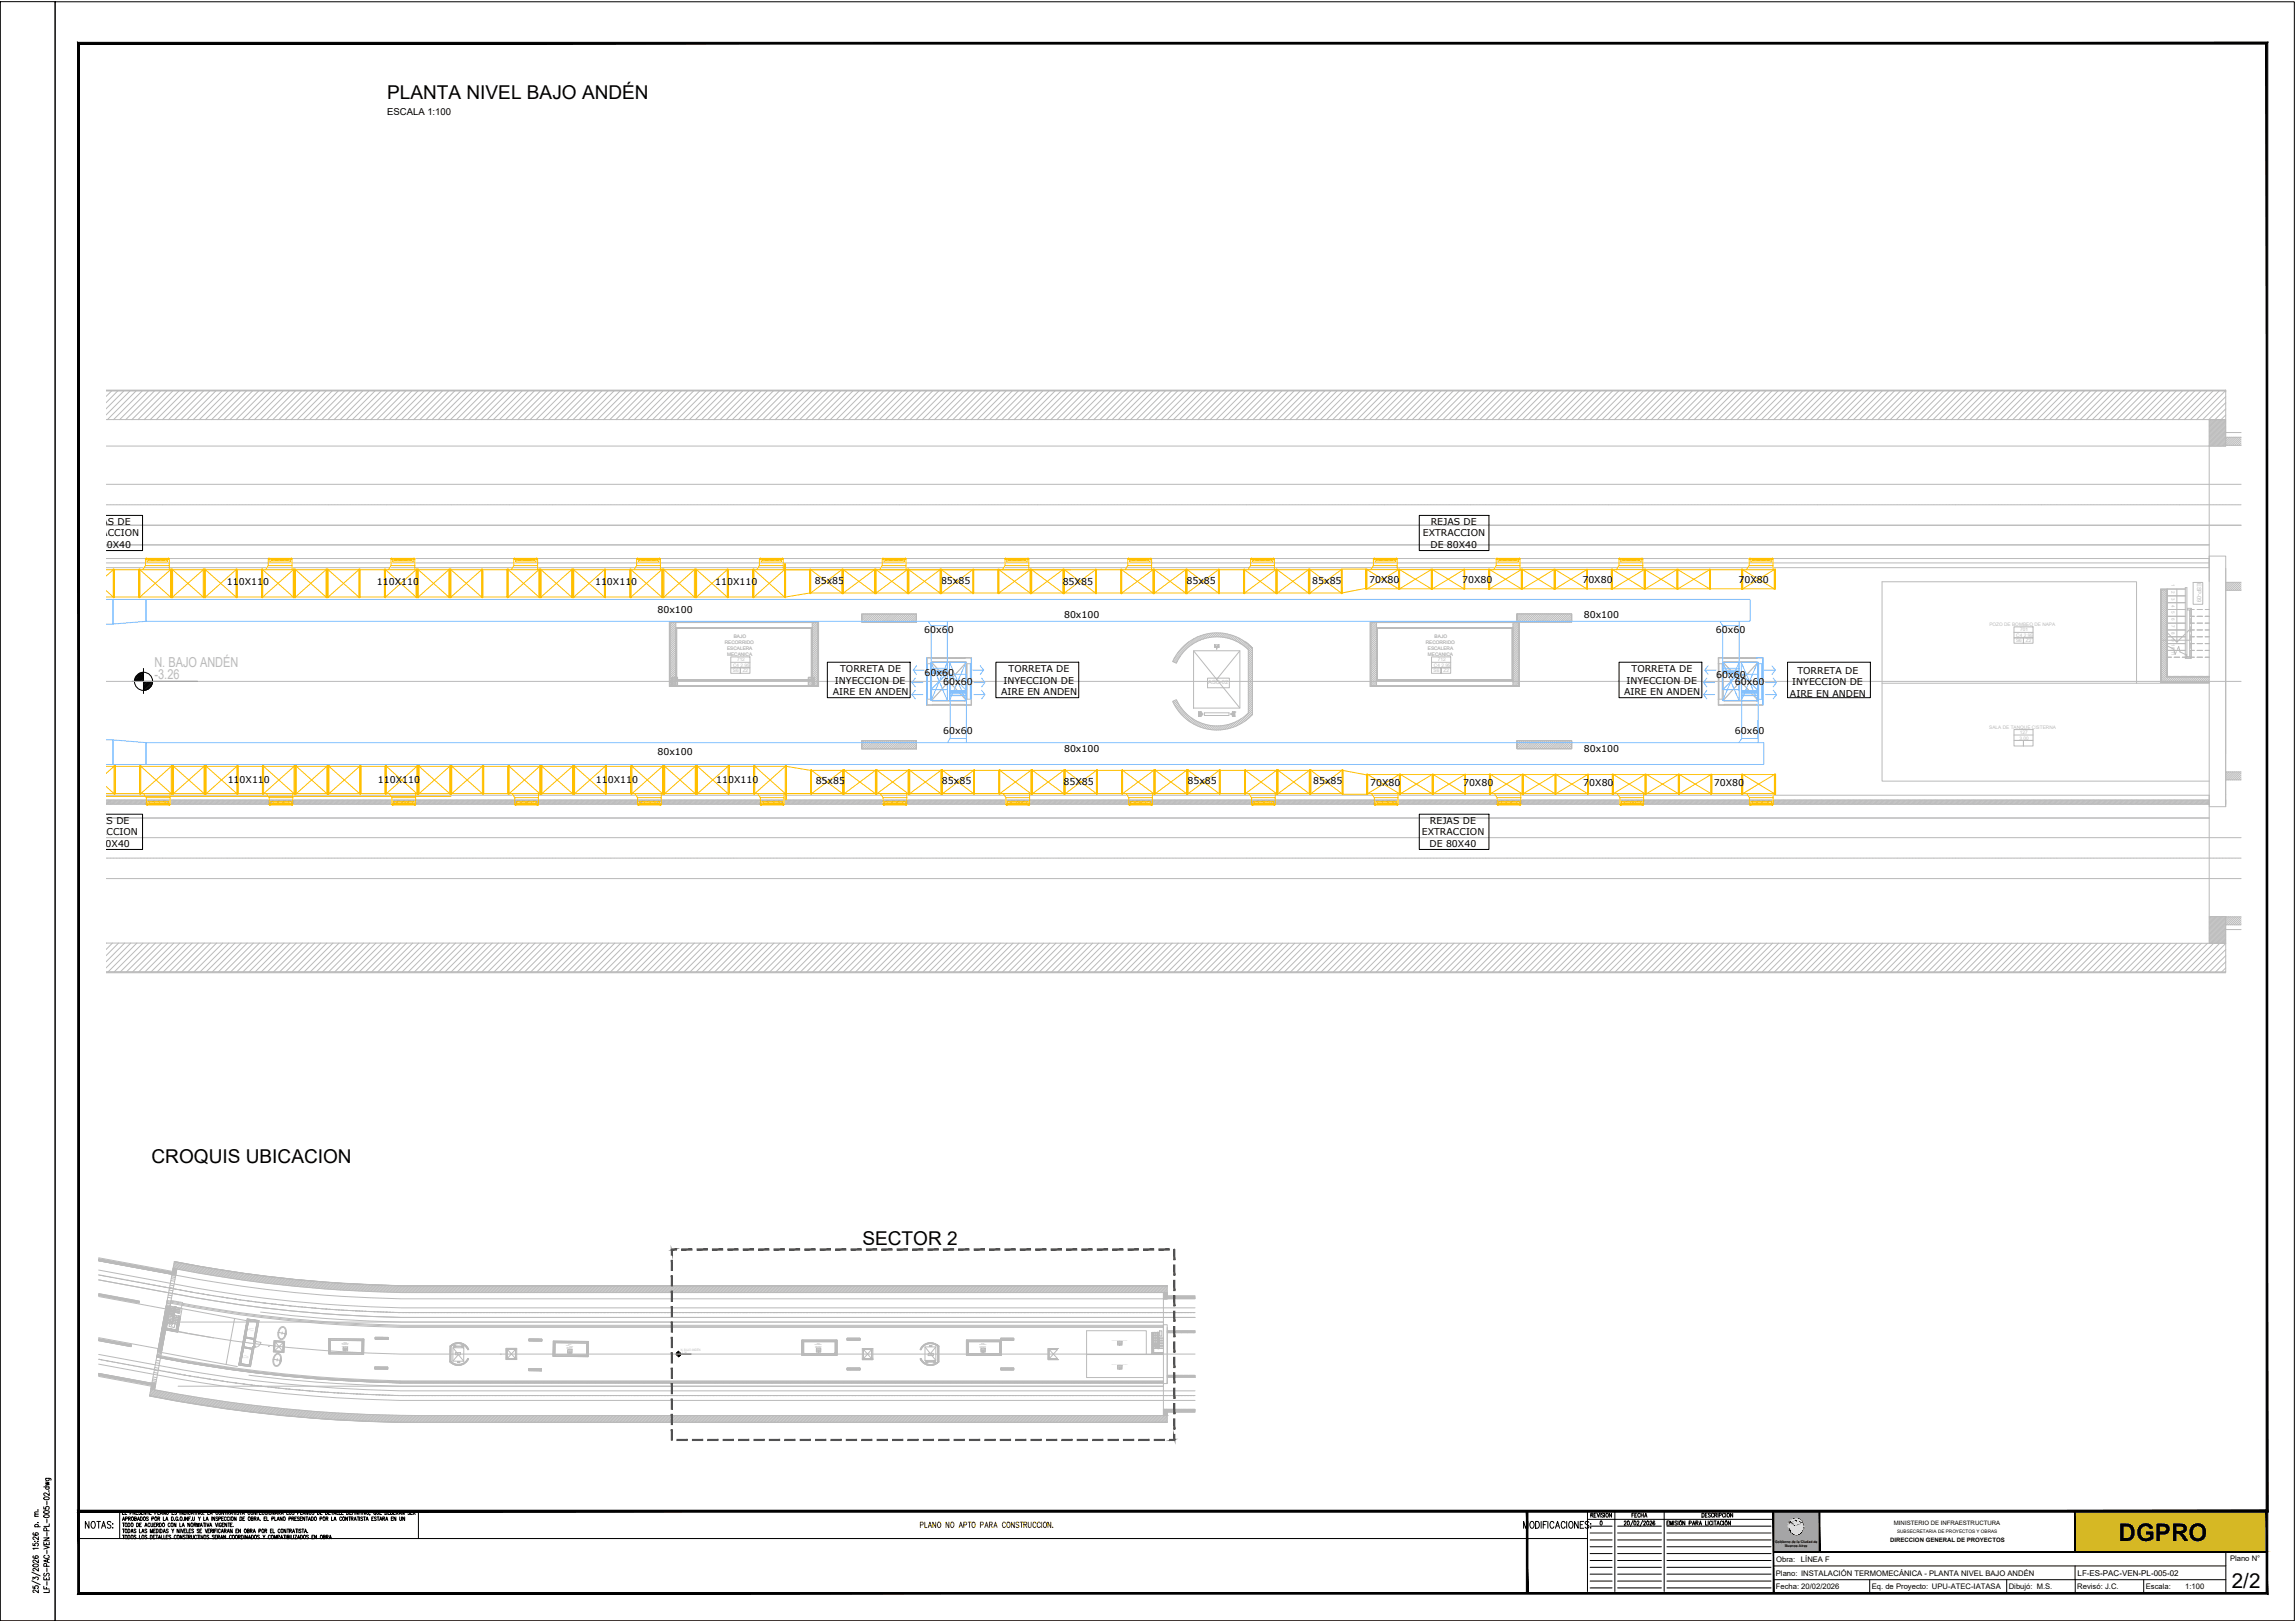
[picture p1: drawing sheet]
<svg xmlns="http://www.w3.org/2000/svg" width="841mm" height="594mm" viewBox="0 0 841 594" stroke-linecap="round" stroke-linejoin="round" font-family="sans-serif">
<defs><g id="words">
<text font-size="8.9" x="776.4" y="564.5">DGPRO</text>
<text font-size="7.5" x="817.9" y="581.5">2/2</text>
<g font-size="7">
<text x="141.9" y="36.2">PLANTA NIVEL BAJO ANDÉN</text>
<text x="55.5" y="425.8">CROQUIS UBICACION</text>
<text x="316" y="456.1">SECTOR 2</text>
</g>
<g font-size="5" fill="#bababa">
<text x="56.6" y="244.2">N. BAJO ANDÉN</text>
<text x="56.6" y="248.7">-3.26</text>
</g>
<text font-size="3.5" x="141.9" y="42.1">ESCALA 1:100</text>
<g font-size="3.4">
<text x="28.1" y="196.5">EXTRACCION</text>
<text x="31" y="192.2">REJAS DE</text>
<text x="521.4" y="196.5">EXTRACCION</text>
<text x="524.3" y="192.2">REJAS DE</text>
<text x="30.9" y="200.7">DE 80X40</text>
<text x="524.2" y="200.7">DE 80X40</text>
<text x="83.1" y="214.1">110X110</text>
<text x="138.1" y="214.1">110X110</text>
<text x="218.1" y="214.1">110X110</text>
<text x="262.1" y="214.1">110X110</text>
<text x="298.6" y="213.8">85x85</text>
<text x="344.8" y="213.8">85x85</text>
<text x="389.4" y="214.1">85X85</text>
<text x="434.8" y="213.8">85x85</text>
<text x="480.9" y="213.8">85x85</text>
<text x="501.7" y="213.4">70X80</text>
<text x="535.9" y="213.4">70X80</text>
<text x="579.9" y="213.4">70X80</text>
<text x="637.1" y="213.4">70X80</text>
<text x="240.9" y="224.6">80x100</text>
<text x="389.9" y="226.2">80x100</text>
<text x="580.4" y="226.2">80x100</text>
<text x="338.7" y="231.7">60x60</text>
<text x="628.8" y="231.7">60x60</text>
<text x="306" y="250.4">INYECCION DE</text>
<text x="307.9" y="246.1">TORRETA DE</text>
<text x="338.8" y="247.7">60x60</text>
<text x="345.7" y="251.1">60x60</text>
<text x="367.7" y="250.4">INYECCION DE</text>
<text x="369.6" y="246.1">TORRETA DE</text>
<text x="596" y="250.4">INYECCION DE</text>
<text x="597.9" y="246.1">TORRETA DE</text>
<text x="628.9" y="248.2">60x60</text>
<text x="635.8" y="251.1">60x60</text>
<text x="656.8" y="251">INYECCION DE</text>
<text x="658.7" y="246.8">TORRETA DE</text>
<text x="305.1" y="254.6">AIRE EN ANDEN</text>
<text x="366.9" y="254.6">AIRE EN ANDEN</text>
<text x="595.2" y="254.6">AIRE EN ANDEN</text>
<text x="656" y="255.2">AIRE EN ANDEN</text>
<text x="345.7" y="269">60x60</text>
<text x="635.8" y="269">60x60</text>
<text x="389.9" y="275.6">80x100</text>
<text x="580.4" y="275.6">80x100</text>
<text x="240.9" y="276.5">80x100</text>
<text x="83.4" y="286.6">110X110</text>
<text x="138.5" y="286.6">110X110</text>
<text x="218.4" y="286.6">110X110</text>
<text x="262.4" y="286.6">110X110</text>
<text x="298.9" y="287.3">85x85</text>
<text x="345.2" y="287.3">85x85</text>
<text x="389.8" y="287.6">85X85</text>
<text x="435.1" y="287.3">85x85</text>
<text x="481.2" y="287.3">85x85</text>
<text x="502.1" y="288">70X80</text>
<text x="536.2" y="288">70X80</text>
<text x="580.2" y="288">70X80</text>
<text x="628.1" y="288">70X80</text>
<text x="27.6" y="306">EXTRACCION</text>
<text x="30.6" y="301.7">REJAS DE</text>
<text x="521" y="306">EXTRACCION</text>
<text x="524" y="301.7">REJAS DE</text>
<text x="30.5" y="310.1">DE 80X40</text>
<text x="523.9" y="310.1">DE 80X40</text>
</g>
<text font-size="2.9" x="761.4" y="577.1">LF-ES-PAC-VEN-PL-005-02</text>
<g font-size="2.8">
<text x="650.9" y="572.1">Obra:</text>
<text x="660" y="572.1">LÍNEA F</text>
<text x="817.2" y="571.7">Plano N°</text>
<text x="650.8" y="577.1">Plano: INSTALACIÓN TERMOMECÁNICA - PLANTA NIVEL BAJO ANDÉN</text>
<text x="650.8" y="582.1">Fecha: 20/02/2026</text>
<text x="685.9" y="582.1">Eq. de Proyecto: UPU-ATEC-IATASA</text>
<text x="736.1" y="582.1">Dibujó: M.S.</text>
<text x="761.2" y="582.1">Revisó: J.C.</text>
<text x="786.3" y="582.1">Escala:</text>
<text x="800.8" y="582.1">1:100</text>
</g>
<g font-size="2.2">
<text x="694.1" y="558.7">MINISTERIO DE INFRAESTRUCTURA</text>
<text x="692.7" y="564.7">DIRECCION GENERAL DE PROYECTOS</text>
</g>
<g font-size="2.1" fill="#bababa">
<text x="805.2" y="213.5" transform="rotate(90 805.2 213.5)">ESP-09</text>
<text x="442.8" y="250.4">ASC-02</text>
</g>
<g font-size="1.7" fill="#bababa">
<text x="795.8" y="216.5" transform="rotate(90 795.8 216.5)">2</text>
<text x="795.8" y="219" transform="rotate(90 795.8 219)">3</text>
<text x="795.8" y="221.5" transform="rotate(90 795.8 221.5)">4</text>
<text x="268.9" y="233.7">BAJO</text>
<text x="525.7" y="233.7">BAJO</text>
<text x="729" y="229.2">POZO DE BOMBEO DE NAPA</text>
<text x="738.9" y="233.3">C4 2.95</text>
<text x="740.3" y="231.3">701</text>
<text x="795.8" y="229" transform="rotate(90 795.8 229)">7</text>
<text x="795.8" y="231.5" transform="rotate(90 795.8 231.5)">8</text>
<text x="795.8" y="233.9" transform="rotate(90 795.8 233.9)">9</text>
<text x="265.6" y="235.9">RECORRIDO</text>
<text x="266.4" y="238">ESCALERA</text>
<text x="522.5" y="235.9">RECORRIDO</text>
<text x="523.2" y="238">ESCALERA</text>
<text x="738.8" y="235.3">S6</text>
<text x="742.4" y="235.3">Z2</text>
<text x="795.8" y="235.9" transform="rotate(90 795.8 235.9)">10</text>
<text x="795.8" y="238.4" transform="rotate(90 795.8 238.4)">11</text>
<text x="266.4" y="240.1">MECANICA</text>
<text x="268.7" y="244.3">C4 2.95</text>
<text x="270.1" y="242.2">712</text>
<text x="523.3" y="240.1">MECANICA</text>
<text x="525.5" y="244.3">C4 2.95</text>
<text x="526.9" y="242.2">712</text>
<text x="268.6" y="246.3">S6</text>
<text x="272.2" y="246.3">Z2</text>
<text x="525.4" y="246.3">S6</text>
<text x="529" y="246.3">Z2</text>
<text x="729" y="266.8">SALA DE TANQUE CISTERNA</text>
<text x="740.2" y="268.9">127</text>
<text x="740.1" y="270.9">3.00</text>
</g>
<text font-size="1.7" x="695.2" y="561.5">SUBSECRETARIA DE PROYECTOS Y OBRAS</text>
<g font-size="1.3">
<text x="650.5" y="565.2">Gobierno de la Ciudad de</text>
<text x="654.1" y="566.7">Buenos Aires</text>
</g>
<text font-size="1.2" fill="#bababa" x="249.6" y="495.7">-3.26</text>
<g font-size=".5" fill="#bababa">
<text x="425.3" y="487.5" transform="rotate(90 425.3 487.5)">ESP-09</text>
<text x="167" y="495.9" transform="rotate(1 167 495.9)">ASC-02</text>
<text x="340.2" y="496.2">ASC-02</text>
</g>
<g font-size=".4" fill="#bababa">
<text x="90" y="491.8" transform="rotate(11 90 491.8)">GABINETE PDA</text>
<text x="90.8" y="487.1" transform="rotate(11 90.8 487.1)">VENTILACION</text>
<text x="126" y="491.8" transform="rotate(2 126 491.8)">BAJO</text>
<text x="407.4" y="491.2">POZO DE BOMBEO DE NAPA</text>
<text x="410.1" y="491.7">701</text>
<text x="423.1" y="488.2" transform="rotate(90 423.1 488.2)">2</text>
<text x="88.9" y="497.2" transform="rotate(11 88.9 497.2)">VENTILACION</text>
<text x="125.4" y="493.3">MECANICA</text>
<text x="125.9" y="494.7">S6</text>
<text x="125.9" y="494.3">C4 2.95</text>
<text x="126.3" y="493.8">712</text>
<text x="126.7" y="494.8">Z2</text>
<text x="207.5" y="493.2" transform="rotate(1 207.5 493.2)">RECORRIDO</text>
<text x="207.7" y="493.7">ESCALERA</text>
<text x="207.7" y="494.2" transform="rotate(1 207.7 494.2)">MECANICA</text>
<text x="208.2" y="495.1">C4 2.95</text>
<text x="208.3" y="492.7" transform="rotate(2 208.3 492.7)">BAJO</text>
<text x="298.8" y="493.7">MECANICA</text>
<text x="299.3" y="495.2">S6</text>
<text x="299.3" y="494.7">C4 2.95</text>
<text x="299.4" y="492.3">BAJO</text>
<text x="299.7" y="494.3">712</text>
<text x="300.2" y="495.2">Z2</text>
<text x="359.1" y="493.7">MECANICA</text>
<text x="359.6" y="495.2">S6</text>
<text x="359.7" y="494.7">C4 2.95</text>
<text x="359.7" y="492.3">BAJO</text>
<text x="410.5" y="492.6">Z2</text>
<text x="407.4" y="500">SALA DE TANQUE CISTERNA</text>
<text x="410" y="500.5">127</text>
</g>
</g></defs>
<g fill="none" stroke="#bababa" stroke-width=".37">
<path d="M38.9 143.2h776.7v10.5h-776.7M809.6 153.7h6v9.7h-6zM810 153.7l-.4 .4M810.4 153.7l-.8 .8M810.9 153.7l-1.3 1.3M811.3 153.7l-1.7 1.7M811.8 153.7l-2.2 2.2M812.2 153.7l-2.6 2.6M812.7 153.7l-3.1 3.1M813.1 153.7l-3.5 3.5M813.6 153.7l-4 4M814 153.7l-4.4 4.4"/>
<path d="M814.5 153.7l-4.9 4.9M814.9 153.7l-5.3 5.3M815.4 153.7l-5.8 5.8M815.6 159.7l-3.7 3.7M815.6 159.3l-4.2 4.1M815.6 158.8l-4.6 4.6M815.6 157.9l-5.5 5.5M815.6 157.5l-5.9 5.9M815.6 157l-6 6.1M815.6 156.6l-6 6M815.6 156.1l-6 6.1M815.6 155.7l-6 6"/>
<path d="M815.6 155.2l-6 6.1M815.6 154.8l-6 6M815.6 154.3l-6 6.1M815.6 153.9l-6 6M821.3 158.4h-5.7l-5 5M815.6 163.1h5.7M815.6 163.3l-.1 .1M815.6 162.9l-.6 .5M815.6 162.4l-1 1M815.6 162l-1.4 1.4M815.6 161.1l-2.3 2.3M815.6 160.6l-2.8 2.8"/>
<path d="M816.3 160.2l-.7 .6M817 160.2l-3.3 3.2M817.7 160.2l-2.1 2M818.3 163.1l2.9-2.9h-5.6l-3.2 3.2M818.4 160.2l-2.8 2.8M819.1 160.2l-3 2.9M819.8 160.2l-2.9 2.9M820.5 160.2l-2.9 2.9M821.3 162.9l-.2 .2M821.3 162.2l-.9 .9M821.3 161.5l-1.6 1.6M821.3 160.8l-2.3 2.3"/>
<path d="M815.6 216.2h5.7M815.6 213.3h5.7M816.2 213.3l-.6 .6M816.9 213.3l-1.3 1.3M817.6 213.3l-2 2M818.3 213.3l-2.7 2.7M819 213.3l-2.9 2.9M819.7 213.3l-2.9 2.9M820.5 213.3l-3 2.9M821.1 213.3l-2.9 2.9M821.3 216l-.2 .2M821.3 215.3l-1 .9"/>
<path d="M821.3 214.6l-1.7 1.6M821.3 213.8l-2.4 2.4M815.6 285.6h5.7M815.6 282.7h5.7M815.6 291.1v4.4M816.1 282.7l-.5 .5M816.8 282.7l-1.2 1.2M817.5 282.7l-1.9 1.9M818.2 282.7l-2.6 2.6M818.9 282.7l-2.9 2.9M819.6 282.7l-2.9 2.9M820.3 282.7l-2.9 2.9"/>
<path d="M821 282.7l-2.9 2.9M821.3 285.3l-.4 .3M821.3 284.6l-1.1 1M821.3 283.9l-1.8 1.7M821.3 283.1l-2.5 2.5M809.6 335.7h6v9.8h-6zM810 335.7l-.4 .4M810.4 335.7l-.8 .9M810.9 335.7l-1.3 1.3M811.3 335.7l-1.7 1.8M811.8 335.7l-2.2 2.2M812.2 335.7l-2.6 2.7"/>
<path d="M812.7 335.7l-3.1 3.1M813.1 335.7l-3.5 3.6M813.6 335.7l-4 4M814 335.7l-4.4 4.5M814.5 335.7l-4.9 4.9M814.9 335.7l-5.3 5.4M815.4 335.7l-5.8 5.8M815.6 338.7h5.7M815.6 335.8h5.7M815.6 340l-5.5 5.5M815.6 339.5l-5.9 6M815.6 339.1l-6 6"/>
<path d="M815.6 338.6l-6 6M815.6 338.2l-6 6M815.6 337.7l-6 6.1M815.6 337.3l-6 6M815.6 336.8l-6 6.1M815.6 336.4l-6 6M815.6 335.9l-6 6.1M816 335.8l-.4 .5M816.7 335.8l-1.1 1.1M817.4 335.8l-1.8 1.9M818.1 335.8l-2.5 2.6M818.9 335.8l-3 2.9"/>
<path d="M819.5 335.8l-2.9 2.9M820.3 335.8l-3 2.9M821 335.8l-3 2.9M821.3 338.3l-.5 .4M821.3 337.6l-1.1 1.1M821.3 336.9l-1.9 1.8M821.3 336.2l-2.6 2.5M38.9 345.4l776.7 .1v10.5l-776.7-.1M815.6 340.5h5.7M815.6 344l-1.4 1.5M815.6 341.8l-3.7 3.7M815.6 340.4l-5 5.1"/>
<path d="M815.6 345.4l-.1 .1M815.6 344.9l-.6 .6M815.6 344.5l-1 1M815.6 343.5l-1.9 2M815.6 343.1l-2.3 2.4M815.6 342.7l-2.8 2.8M815.6 342.2l-3.2 3.3M815.6 341.3l-4.2 4.2M815.6 340.9l-4.6 4.6M36.2 474.9l24.5 4.5M36.2 460.7l27 5M36.2 461.1l27 5"/>
<path d="M36.2 461.8l26.8 4.9M36.2 473.8v.1M36.3 461.1l-.1 .2 .2-.1M36.4 473.8l-.2 .2M36.5 461.2l-.3 .2M36.6 461.2l-.4 .3M36.6 473.9l-.4 .2M36.7 461.2l-.5 .4M36.7 473.9l-.5 .4M36.8 461.2l-.6 .5M36.9 461.2l-.7 .6M36.9 473.9l-.7 .5 14.9 2.8"/>
<path d="M37 461.2l-.8 .6M37.1 473.9l-.8 .6M37.1 461.3l-.8 .5M37.2 461.3l-.8 .5M37.3 474l-.9 .5M37.3 461.3l-.8 .6M37.4 474l-.8 .6M37.5 461.4l-.9 .5M37.5 474l-.8 .6M37.6 461.4l-.8 .5M37.7 474.1l-.8 .5M37.7 461.4l-.8 .6"/>
<path d="M37.8 461.4l-.8 .6M37.9 474.1l-.8 .6M37.9 461.4l-.8 .6M38.1 474.1l-.8 .6M38.1 461.4l-.8 .6M38.2 474.1l-.8 .6M38.3 461.5l-.8 .5M38.4 461.5l-.9 .5M38.4 474.2l-.8 .5M38.4 461.5l-.8 .6M38.5 474.2l-.8 .6M38.7 461.6l-.9 .5"/>
<path d="M38.7 474.2l-.8 .6M38.8 461.6l-.8 .5M38.9 474.3l-.8 .5M38.9 461.6l-.8 .6M39 461.6l-.8 .6M39 474.3l-.8 .6M39.1 461.6l-.8 .6M39.2 474.3l-.8 .6M39.3 461.7l-.9 .5M39.4 474.4l-.8 .5M39.4 461.7l-.8 .6M39.5 461.7l-.8 .6"/>
<path d="M39.5 474.4l-.8 .6M39.6 461.7l-.8 .6M39.7 474.4l-.8 .6M39.8 461.8l-.9 .5M39.8 474.4l-.8 .6M39.9 461.8l-.8 .5M40 474.5l-.8 .5M40 461.8l-.8 .6M40.2 474.5l-.8 .6M40.2 461.8l-.9 .6M40.3 474.5l-.8 .6M40.4 461.9l-.9 .5"/>
<path d="M40.5 474.6l-.8 .5M40.5 461.9l-.8 .6M40.6 461.9l-.8 .6M40.7 474.6l-.8 .6M40.8 474.6l-.8 .6M40.9 462l-1 .5M40.9 462l-.8 .5M41 474.7l-.8 .5M41.1 462l-.8 .5M41.1 474.7l-.8 .5M41.1 462l-.8 .6M41.3 474.7l-.8 .6"/>
<path d="M41.4 462l-.9 .6M41.4 462.1l-.7 .5M41.5 474.7l-.8 .6M41.6 462.1l-.8 .5M41.7 474.8l-.8 .5M41.7 462.1l-.8 .6M41.8 462.1l-.8 .6M41.8 474.8l-.8 .6M42 474.8l-.9 .6M42 462.2l-.9 .5M42.1 462.2l-.8 .6M42.1 474.9l-.8 .5"/>
<path d="M42.2 462.2l-.8 .6M42.3 474.9l-.8 .6M42.3 462.2l-.8 .6M42.5 475l-.8 .5M42.5 462.3l-.9 .5M42.6 462.3l-.8 .5M42.6 475l-.8 .5M42.7 462.3l-.8 .5M42.8 475l-.8 .5M42.8 462.3l-.8 .6M42.9 462.3l-.8 .6M43 475l-.8 .6"/>
<path d="M43.1 475l-.8 .6M43.1 462.4l-.9 .5M43.2 462.4l-.8 .6M43.3 475.1l-.8 .5M43.3 462.4l-.8 .6M43.4 475.1l-.8 .6M43.4 462.4l-.8 .6M43.6 475.2l-.8 .5M43.6 462.5l-.9 .5M43.7 462.5l-.8 .6M43.8 475.2l-.8 .5M43.9 462.5l-.8 .6"/>
<path d="M43.9 475.2l-.8 .6M44.1 462.5l-.8 .6M44.1 475.2l-.8 .6M44.2 475.2l-.8 .6M44.3 462.6l-1 .5M44.4 462.6l-.8 .6M44.4 475.3l-.8 .5M44.4 462.6l-.7 .6M44.6 475.3l-.8 .6M44.7 462.7l-.9 .5M44.7 475.4l-.8 .5M44.8 462.7l-.8 .5"/>
<path d="M44.9 462.7l-.8 .6M44.9 475.4l-.8 .5M45 462.7l-.8 .6M45.1 475.4l-.8 .6M45.1 462.8l-.8 .5M45.2 462.8l-.8 .5M45.3 475.5l-.9 .5M45.4 475.5l-.8 .5M45.4 462.8l-.9 .6M45.5 462.8l-.8 .6M45.6 475.5l-.9 .6M45.6 462.8l-.8 .6"/>
<path d="M45.7 475.5l-.8 .6M45.8 462.9l-.9 .5M45.9 475.6l-.8 .5M45.9 462.9l-.8 .5M46 462.9l-.8 .6M46.1 475.6l-.8 .5M46.1 462.9l-.8 .6M46.2 475.6l-.8 .6M46.2 463l-.8 .5M46.4 463l-.8 .5M46.4 475.7l-.8 .5M46.5 475.7l-.8 .5"/>
<path d="M46.5 463l-.9 .6M46.7 463l-.9 .6M46.7 475.7l-.8 .6M46.7 463.1l-.8 .5M46.9 475.8l-.8 .5M46.9 463.1l-.8 .5M47 475.8l-.8 .5M47.1 463.1l-.8 .5M47.2 463.1l-.8 .6M47.2 475.8l-.8 .5M47.3 463.1l-.8 .6M47.4 475.8l-.8 .6"/>
<path d="M47.4 463.2l-.8 .5M47.5 463.2l-.8 .5M47.5 475.9l-.8 .5M47.6 463.2l-.8 .6M47.7 475.9l-.8 .5M47.7 463.2l-.8 .6M47.8 463.2l-.8 .6M47.8 475.9l-.8 .6M48 476l-.8 .5M48 463.3l-.9 .5M48.1 463.3l-.8 .6M48.2 476l-.8 .6"/>
<path d="M48.2 463.3l-.8 .6M48.3 463.4l-.8 .5M48.3 476l-.8 .6M48.4 463.4l-.8 .5M48.5 476.1l-.8 .5M48.6 463.4l-.9 .5M48.6 476.1l-.7 .5M48.7 463.4l-.8 .6M48.8 463.4l-.8 .6M48.8 476.1l-.8 .5M48.9 463.4l-.8 .6M49 476.1l-.8 .6"/>
<path d="M49.1 463.5l-.9 .5M49.1 476.2l-.8 .5M49.2 463.5l-.8 .6M49.3 476.2l-.8 .6M49.4 463.5l-.8 .6M49.4 463.6l-.8 .5M49.5 476.2l-.8 .6M49.5 463.6l-.8 .5M49.7 476.3l-.8 .5M49.7 463.6l-.8 .6M49.8 476.3l-.8 .6M49.9 463.6l-.8 .6"/>
<path d="M50 463.6l-.9 .6M50 476.3l-.9 .6M50.1 463.6l-.8 .6M50.1 476.3l-.8 .6M50.3 463.7l-.9 .5M50.3 476.4l-.8 .5M50.4 463.7l-.8 .6M50.5 476.4l-.8 .6M50.5 463.7l-.8 .6M50.6 463.8l-.8 .5M50.6 476.4l-.8 .6M50.7 463.8l-.8 .5"/>
<path d="M50.8 463.8l-.8 .6M50.8 476.5l-.8 .5M50.9 463.8l-.8 .6M50.9 476.5l-.8 .6M51 463.8l-.8 .6M51.1 477.2h-.1M51.1 463.9l-.8 .5M51.1 477l-.3 .2M51.1 476.8l-.5 .4M51.1 476.5l-.8 .6M51.1 476.6l-.6 .5M51.2 463.9l-.8 .5"/>
<path d="M51.4 463.9l-.9 .6M51.5 463.9l-.7 .6 .8-.6M51.6 464.7l.9-.6-.7 .6M51.8 464l-.9 .5M51.9 464l-.8 .6M52 464l-.8 .6M52.2 464l-.8 .6 .8-.5M52.4 464.1l-.8 .5M52.7 464.2l-.8 .5M53 464.2l-.9 .5M53.1 464.2l-.8 .5M53.2 464.2l-.8 .6"/>
<path d="M53.3 464.2l-.8 .6M53.4 464.3l-.8 .5M53.5 464.3l-.8 .5M53.7 464.3l-.9 .6M53.8 464.4l-.7 .5 .8-.5M54 464.4l-.8 .6M54.1 464.4l-.8 .6M54.2 464.4l-.8 .6M54.3 464.5l-.8 .5M54.4 464.5l-.8 .5M54.6 464.5l-.9 .5M54.7 464.5l-.8 .6"/>
<path d="M54.8 464.5l-.8 .6M54.9 464.6l-.8 .5M55 464.6l-.8 .5M55.2 464.6l-.8 .6M55.4 464.6l-.8 .6M55.5 464.7l-.8 .5M55.5 464.7l-.7 .5M55.8 464.7l-.9 .6M55.9 464.7l-.8 .6M56 464.7l-.8 .6M56.1 464.8l-.8 .5M56.3 464.8l-.9 .5"/>
<path d="M56.4 464.8l-.8 .6M56.5 464.8l-.8 .6M56.6 464.9l-.8 .5M56.7 464.9l-.8 .5M56.9 464.9l-.9 .6M57 465l-.8 .5M57.1 465l-.8 .5M57.2 465l-.8 .6M57.4 465l-.9 .6M57.5 465l-.8 .6M57.6 465l-.8 .6M57.7 465.8l1-.5-.8 .5"/>
<path d="M57.7 465.1l-.8 .5M57.8 465.1l-.8 .5M58 465.1l-.9 .6M58.2 465.2l-.8 .5M58.3 465.2l-.9 .5M58.4 465.2l-.8 .6M58.8 465.3l-.8 .5M59 465.3l-.9 .6M59.2 465.3l-.9 .6M59.3 465.4l-.8 .5M59.4 465.4l-.8 .5M59.5 465.4l-.8 .5"/>
<path d="M59.7 465.4l-.9 .6M59.8 465.5l-.8 .5M59.9 465.5l-.8 .5M60.1 465.5l-.9 .6M60.3 465.6l-.9 .5M60.5 465.6l-.9 .5M60.6 465.6l-.9 .5M60.8 465.6l-.9 .6M60.9 478.3l1.4 .3-3.1 16.7-1.4-.2zM61 465.7l-.8 .5M61.1 466.4l.9-.5-.8 .5M61.3 465.7l-.9 .6"/>
<path d="M61.5 465.8l-.9 .5M61.6 465.8l-.7 .6 .9-.6M62.1 465.9l-.8 .5M62.2 465.9l-.8 .5M62.4 465.9l-.9 .6M62.6 466l-.9 .5M62.7 466l-.8 .5M62.9 466l-.9 .6M63 466.6l-.1 .1M63 466.1l-.8 .5M63.1 466.5l-.4 .2M63.1 466.4l-.4 .3"/>
<path d="M63.1 466.1l-.6 .6 .6-.4M63.1 466.1l-.8 .5M63.2 466l-.3 .7M63.9 462.1a475.1 475.1 0 0 0 90.5 8.9h273.3v2.4h-273.3a475 475 0 0 1-91-8.9zM63.9 479.5v2.5M426.3 473.4h1.4v2.4h-1.4zM426.3 474.9l1.4-1.3-1.4 1.4M426.3 474.1l.8-.7-.8 .8M426.4 473.4l-.1 .2M426.6 473.4l-.3 .2M426.6 473.4l-.3 .4M426.8 473.4l-.5 .5"/>
<path d="M426.8 473.4l-.5 .6M427.2 473.4l-.9 .9M427.3 473.4l-1 1M427.4 473.4l-1.1 1.1M427.6 473.4l-1.3 1.3M427.7 473.4l-1.4 1.4M427.7 474.6h10.2M427.7 475.7v.1M427.7 475.4l-.3 .4M427.7 475.2l-.5 .6M427.7 474.9l-.8 .9M427.7 474.7l-.9 1.1"/>
<path d="M427.7 474.7l-1 1.1M427.7 474.4l-1.2 1.4M427.7 474.3l-1.4 1.5M427.7 474.2l-1.4 1.4M427.7 474.1l-1.4 1.4M427.7 474l-1.4 1.5M427.7 473.9l-1.4 1.4M427.7 473.8l-1.4 1.4M427.7 473.7l-1.4 1.4M427.9 475l-.8 .8M428.1 475l-.8 .8M428.2 475l-.7 .8 .2-.2"/>
<path d="M428.4 475l-.7 .6 10.2 .1M428.6 475l-.7 .7M428.8 475l-.8 .7M428.9 475l-.7 .7M429 475l-.6 .7M429.2 475l-.7 .7M429.4 475l-.7 .7M429.6 475l-.7 .7M429.7 475l-.7 .7M429.9 475l-.7 .7M430.1 475l-.7 .7M430.2 475l-.6 .7"/>
<path d="M430.4 475l-.7 .7M430.6 475l-.7 .7M430.7 475l-.7 .7M430.9 475l-.7 .7M431 475l-.6 .7M431.2 475l-.7 .7M431.4 475l-.7 .7M431.5 475l-.6 .7M431.7 475l-.7 .7M431.9 475l-.7 .7M432.1 475l-.7 .7M432.2 475l-.7 .7"/>
<path d="M432.4 475l-.7 .7M432.6 475l-.8 .7M432.7 475l-.7 .7M432.9 475l-.7 .7M433 475l-.6 .7M433.2 475l-.7 .7M433.4 475l-.7 .7M433.5 475l-.6 .7M433.7 475l-.7 .7M433.9 475l-.7 .7M434 475l-.6 .7M434.2 475l-.7 .7"/>
<path d="M434.4 475l-.7 .7M434.6 475l-.8 .7M434.7 475l-.7 .7M434.9 475l-.7 .7M435.1 475l-.8 .7M435.2 475l-.7 .7M435.4 475l-.7 .7M435.5 475l-.7 .7M435.7 475l-.7 .7M435.9 475l-.7 .7M436 475l-.6 .7M436.2 475l-.7 .7"/>
<path d="M436.4 475l-.7 .7M436.5 475l-.6 .7M436.7 475l-.7 .7M436.9 475l-.7 .7M437 475l-.7 .7M437.2 475l-.7 .7M437.3 475l-.6 .7M437.5 475l-.7 .7M437.7 475l-.7 .7M437.9 475l-.7 .7M437.9 475.5v.2M437.9 475.4l-.2 .3"/>
<path d="M437.9 475.2l-.4 .5M437.9 475l-.6 .7M437.9 475h-10.2l-.7 .8M36.2 490.4l12 2.2M36.2 489.9l21.8 4.1M36.2 491l11.9 2.2M36.4 490.4l-.2 .2M36.5 490.4l-.3 .3M36.7 490.4l-.5 .4M36.9 490.5l-.7 .5M37 490.5l-.8 .6M37.2 490.5l-.8 .6"/>
<path d="M37.3 490.6l-.8 .5M37.5 490.6l-.8 .6M37.7 490.6l-.8 .6M37.8 490.7l-.8 .5M38 490.7l-.8 .6M38.2 490.7l-.8 .6M38.3 490.7l-.8 .6M38.5 490.8l-.8 .5M38.7 490.8l-.9 .6M38.8 490.8l-.8 .6M39 490.9l-.8 .5M39.2 490.9l-.8 .6"/>
<path d="M39.3 490.9l-.8 .6M39.5 491l-.8 .5M39.6 491l-.8 .5M39.8 491l-.8 .6M40 491l-.8 .6M40.1 491.1l-.8 .5M40.3 491.1l-.8 .6M40.5 491.1l-.8 .6M40.6 491.2l-.8 .5M40.8 491.2l-.8 .6M40.9 491.3l-.8 .5M41.1 491.3l-.8 .5"/>
<path d="M41.3 491.3l-.8 .5M41.4 491.3l-.8 .6M41.6 491.3l-.8 .6M41.7 491.4l-.8 .5M41.9 491.4l-.8 .6M42.1 491.5l-.8 .5M42.2 491.5l-.8 .5M42.4 491.5l-.8 .6M42.6 491.5l-.8 .6M42.8 491.5l-.8 .6M42.9 491.6l-.8 .5M43.1 491.6l-.9 .6"/>
<path d="M43.2 491.7l-.8 .5M43.4 491.7l-.8 .5M43.6 491.7l-.8 .6M43.7 491.8l-.8 .5M43.9 491.8l-.8 .5M44 491.8l-.8 .6M44.2 491.8l-.8 .6M44.4 491.8l-.8 .6M44.5 491.9l-.8 .5M44.7 491.9l-.8 .6M44.9 492l-.8 .5M45 492l-.8 .5"/>
<path d="M45.2 492l-.8 .6M45.3 492.1l-.8 .5M45.5 492.1l-.8 .5M45.7 492.1l-.8 .5M45.8 492.1l-.8 .6M46 492.2l-.8 .5M46.2 492.2l-.8 .5M46.3 492.2l-.8 .6M46.5 492.3l-.8 .5M46.7 492.3l-.9 .6M46.8 492.3l-.8 .6M47 492.4l-.8 .5"/>
<path d="M47.2 492.4l-.8 .5M47.3 492.4l-.8 .5M47.5 492.4l-.8 .6M47.6 492.5l-.8 .5M47.8 492.5l-.8 .5M48 492.5l-.8 .6M48.1 493.2h-.1M48.1 493l-.3 .2M48.1 492.6l-.8 .5M48.2 492.8l-.5 .4M48.2 492.6l-.7 .6M57.9 494.4l-.1 .7"/>
<path d="M427.7 487.4l10.2 .1-.6 .6M427.7 488.1h10.2M427.9 487.4l-.2 .2M428.1 487.4l-.4 .3M428.2 487.4l-.5 .5M428.4 487.4l-.7 .7M428.5 487.4l-.6 .7M428.7 487.4l-.7 .7M428.9 487.4l-.7 .7M429 487.4l-.6 .7M429.2 487.4l-.7 .7M429.4 487.4l-.7 .7"/>
<path d="M429.6 487.4l-.7 .7M429.7 487.4l-.7 .7M429.9 487.4l-.7 .7M430.1 487.4l-.8 .7M430.2 487.4l-.7 .7M430.4 487.4l-.7 .7M430.5 487.4l-.6 .7M430.7 487.4l-.7 .7M430.9 487.4l-.7 .7M431 487.4l-.6 .7M431.2 487.4l-.7 .7M431.4 487.4l-.7 .7"/>
<path d="M431.5 487.4l-.6 .7M431.7 487.4l-.7 .7M431.9 487.4l-.7 .7M432.1 487.4l-.8 .7M432.2 487.4l-.7 .7M432.4 487.4l-.7 .7M432.5 487.4l-.7 .7M432.7 487.4l-.7 .7M432.9 487.4l-.7 .7M433 487.4l-.6 .7M433.2 487.4l-.7 .7M433.4 487.4l-.7 .7"/>
<path d="M433.5 487.4l-.6 .7M433.7 487.4l-.7 .7M433.9 487.4l-.7 .7M434 487.4l-.7 .7M434.2 487.4l-.7 .7M434.4 487.4l-.7 .7M434.5 487.4l-.7 .7M434.7 487.4l-.7 .7M434.8 487.4l-.6 .7M435 487.4l-.7 .7M435.2 487.4l-.7 .7M435.4 487.4l-.7 .7"/>
<path d="M435.5 487.4l-.7 .7M435.7 487.4l-.7 .7M435.9 487.4l-.7 .7M436 487.4l-.7 .7M436.2 487.4l-.7 .7M436.4 487.4l-.7 .7M436.5 487.4l-.7 .7M436.7 487.4l-.7 .7M436.8 487.4l-.6 .7M437 487.4l-.7 .7M437.2 487.4l-.7 .7M437.3 487.4l-.6 .7"/>
<path d="M437.5 487.4l-.7 .7M437.7 487.4l-.7 .7M437.9 487.4l-.7 .7M437.9 488l-.1 .1M437.9 487.8l-.3 .3M437.9 487.7l-.4 .4M36.2 504.1l19.3 3.6M36.2 503l19.5 3.7-.2 .6M36.2 503v.1M36.4 503.1l-.2 .1M36.5 503.1l-.3 .3M36.7 503.1l-.5 .4"/>
<path d="M36.9 503.1l-.7 .6 19.3 3.6M37 503.2l-.8 .5M37.2 503.2l-.8 .6M37.4 503.2l-.8 .6M37.5 503.3l-.8 .5M37.7 503.3l-.8 .6M37.8 503.4l-.8 .5M38 503.4l-.8 .5M38.2 503.4l-.8 .6M38.4 503.4l-.9 .6M38.5 503.4l-.8 .6M38.7 503.5l-.9 .5"/>
<path d="M38.8 503.5l-.8 .6M39 503.5l-.8 .6M39.2 503.6l-.8 .5M39.3 503.6l-.8 .6M39.5 503.7l-.8 .5M39.7 503.7l-.8 .5M39.8 503.7l-.8 .5M40 503.7l-.8 .6M40.1 503.7l-.8 .6M40.3 503.8l-.8 .5M40.5 503.8l-.8 .6M40.6 503.9l-.8 .5"/>
<path d="M40.8 503.9l-.8 .5M40.9 503.9l-.8 .6M41.1 504l-.8 .5M41.3 504l-.8 .5M41.4 504l-.8 .5M41.6 504l-.8 .6M41.8 504.1l-.8 .5M42 504.1l-.9 .5M42.1 504.1l-.8 .6M42.2 504.2l-.8 .5M42.4 504.2l-.8 .6M42.6 504.2l-.8 .6"/>
<path d="M42.8 504.2l-.8 .6M42.9 504.3l-.8 .5M43.1 504.3l-.8 .5M43.2 504.3l-.8 .6M43.4 504.4l-.8 .5M43.6 504.4l-.8 .5M43.7 504.4l-.8 .6M43.9 504.5l-.8 .5M44.1 504.5l-.8 .6M44.2 504.5l-.8 .6M44.4 504.5l-.8 .6M44.5 504.6l-.8 .5"/>
<path d="M44.7 504.6l-.8 .5M44.9 504.6l-.8 .6M45 504.7l-.8 .5M45.2 504.7l-.8 .6M45.3 504.7l-.8 .6M45.5 504.8l-.8 .5M45.7 504.8l-.8 .5M45.8 504.8l-.8 .5M46 504.8l-.8 .6M46.2 504.9l-.8 .5M46.4 504.9l-.8 .6M46.5 504.9l-.8 .6"/>
<path d="M46.7 505l-.9 .5M46.8 505l-.8 .6M47 505l-.8 .6M47.2 505.1l-.8 .5M47.3 505.1l-.8 .5M47.5 505.1l-.8 .6M47.6 505.1l-.8 .6M47.8 505.2l-.8 .5M48 505.2l-.8 .6M48.1 505.2l-.8 .6M48.3 505.3l-.8 .5M48.5 505.3l-.8 .6"/>
<path d="M48.6 505.3l-.8 .6M48.8 505.3l-.8 .6M48.9 505.4l-.8 .5M49.1 505.4l-.8 .6M49.3 505.4l-.8 .6M49.4 505.5l-.8 .5M49.6 505.5l-.8 .6M49.8 505.5l-.8 .6M49.9 505.6l-.8 .5M50.1 505.6l-.8 .6M50.2 505.6l-.8 .6M50.4 505.6l-.8 .6"/>
<path d="M50.6 505.7l-.8 .5M50.8 505.7l-.8 .6M50.9 505.7l-.8 .6M51.1 505.8l-.9 .5M51.2 505.8l-.8 .6M51.4 505.9l-.8 .5M51.6 505.9l-.8 .5M51.7 505.9l-.8 .5M51.9 505.9l-.8 .6M52.1 505.9l-.8 .6M52.2 506l-.8 .5M52.4 506l-.8 .6"/>
<path d="M52.5 506.1l-.8 .5M52.7 506.1l-.8 .5M52.9 506.1l-.8 .6M53 506.2l-.8 .5M53.2 506.2l-.8 .5M53.3 506.2l-.8 .5M53.5 506.2l-.8 .6M53.7 506.3l-.8 .5M53.8 506.3l-.8 .5M54 506.3l-.8 .6M54.2 506.4l-.8 .5M54.4 506.4l-.8 .5"/>
<path d="M54.5 506.4l-.8 .6M54.7 506.4l-.9 .6M54.8 506.4l-.8 .6M55 506.5l-.8 .5M55.2 506.5l-.8 .6M55.3 508.8a520.8 520.8 0 0 0 99 9.7h273.4v2.4h-273.4a520.7 520.7 0 0 1-99.5-9.7zM55.3 506.6l-.8 .5M55.5 506.6l-.8 .5M55.5 507.3h.1M55.6 507.1l-.3 .2M55.6 506.9l-.4 .4M55.6 506.7l-.6 .5"/>
<path d="M55.6 506.6l-.8 .6M426.3 516.2h1.4v2.3h-1.4zM426.3 516.8l.8-.6-.8 .7M426.4 516.2l-.1 .1M426.6 516.2l-.3 .2M426.6 516.2l-.3 .3M426.8 516.2l-.5 .5M427.2 516.2l-.9 .9 1-.9M427.5 516.2l-1.2 1.1M427.6 516.2l-1.3 1.3M427.7 516.2l-1.4 1.3M427.7 518.5h.1"/>
<path d="M427.7 518.3h.1M427.7 518l-.4 .5M427.7 517.9l-.5 .6M427.7 504.4h10.2M427.7 503.7h10.2M427.7 516.2h10.2M427.7 517.8l-.6 .7M427.7 517.7l-.7 .8M427.7 517.6l-.8 .9M427.7 517.4l-1 1.1M427.7 517.2l-1.2 1.3M427.7 517l-1.4 1.5"/>
<path d="M427.7 516.4l-1.4 1.5M427.7 516.2l-1.4 1.5M427.7 505.7v1M427.9 516.2l-1.6 1.6M427.9 503.7l-.2 .2M428 516.2l-1.7 1.8M428 503.7l-.3 .3M428.2 516.2l-1.9 1.9M428.2 503.7l-.5 .5M428.3 516.2l-2 2M428.4 503.7l-.7 .7M428.5 516.2l-.7 .7"/>
<path d="M428.5 503.7l-.7 .7M428.7 516.2l-.7 .7M428.7 503.7l-.7 .7M428.8 516.2l-.6 .7M428.8 503.7l-.6 .7M429 516.2l-.7 .7M429 503.7l-.7 .7M429.2 516.2l-.7 .7M429.2 503.7l-.7 .7M429.3 516.2l-.6 .7M429.3 503.7l-.6 .7M429.5 516.2l-.7 .7"/>
<path d="M429.5 503.7l-.7 .7M429.7 516.2l-.7 .7M429.7 503.7l-.7 .7M429.9 516.2l-.8 .7M429.9 503.7l-.7 .7M430 516.2l-.7 .7M430 503.7l-.7 .7M430.1 516.2l-.6 .7M430.2 503.7l-.7 .7M430.3 516.2l-.7 .7M430.4 503.7l-.8 .7M430.5 516.2l-.7 .7"/>
<path d="M430.5 503.7l-.7 .7M430.7 516.2l-.7 .7M430.7 503.7l-.7 .7M430.8 516.2l-.7 .7M430.8 503.7l-.7 .7M431 516.2l-.7 .7M431 503.7l-.7 .7M431.2 516.2l-.7 .7M431.2 503.7l-.7 .7M431.3 516.2l-.6 .7M431.3 503.7l-.6 .7M431.5 516.2l-.7 .7"/>
<path d="M431.5 503.7l-.7 .7M431.7 516.2l-.7 .7M431.7 503.7l-.7 .7M431.8 516.2l-.7 .7M431.8 503.7l-.6 .7M432 516.2l-.7 .7M432 503.7l-.7 .7M432.1 516.2l-.6 .7M432.2 503.7l-.7 .7M432.3 516.2l-.7 .7M432.4 503.7l-.8 .7M432.5 516.2l-.7 .7"/>
<path d="M432.5 503.7l-.7 .7M432.6 516.2l-.6 .7M432.7 503.7l-.7 .7M432.8 516.2l-.7 .7M432.9 503.7l-.8 .7M433 516.2l-.7 .7M433 503.7l-.7 .7M433.2 516.2l-.7 .7M433.2 503.7l-.7 .7M433.3 516.2l-.7 .7M433.3 503.7l-.7 .7M433.5 516.2l-.7 .7"/>
<path d="M433.5 503.7l-.7 .7M433.7 516.2l-.8 .7M433.7 503.7l-.7 .7M433.8 516.2l-.7 .7M433.8 503.7l-.6 .7M434 516.2l-.7 .7M434 503.7l-.7 .7M434.2 516.2l-.7 .7M434.2 503.7l-.7 .7M434.3 516.2l-.7 .7M434.3 503.7l-.7 .7M434.5 516.2l-.7 .7"/>
<path d="M434.5 503.7l-.7 .7M434.6 516.2l-.6 .7M434.7 503.7l-.7 .7M434.8 516.2l-.7 .7M434.8 503.7l-.7 .7M435 516.2l-.7 .7M435 503.7l-.7 .7M435.1 516.2l-.6 .7M435.1 503.7l-.6 .7M435.3 516.2l-.7 .7M435.3 503.7l-.7 .7M435.5 516.2l-.7 .7"/>
<path d="M435.5 503.7l-.7 .7M435.7 516.2l-.7 .7M435.7 503.7l-.7 .7M435.8 516.2l-.7 .7M435.8 503.7l-.7 .7M436 516.2l-.7 .7M436 503.7l-.7 .7M436.2 516.2l-.8 .7M436.2 503.7l-.7 .7M436.3 516.2l-.7 .7M436.3 503.7l-.6 .7M436.5 516.2l-.7 .7"/>
<path d="M436.5 503.7l-.7 .7M436.6 516.2l-.7 .7M436.7 503.7l-.8 .7M436.8 516.2l-.7 .7M436.8 503.7l-.7 .7M437 516.2l-.7 .7M437 503.7l-.7 .7M437.1 516.2l-.6 .7M437.1 503.7l-.6 .7M437.3 516.2l-.7 .7M437.3 503.7l-.7 .7M437.5 516.2l-.7 .7"/>
<path d="M437.5 503.7l-.7 .7M437.6 516.2l-.6 .7M437.6 503.7l-.6 .7M437.8 516.2l-.7 .7M437.8 503.7l-.7 .7M437.9 504.4h.1M437.9 516.9h.1M437.9 516.7l-.1 .2M437.9 516.6l-.3 .3M437.9 516.4l-.5 .5M437.9 516.2l-.6 .7M437.9 504.2l-.1 .2"/>
<path d="M437.9 504.1l-.3 .3M437.9 503.9l-.4 .5M437.9 503.8l-.6 .6M437.9 517.3h-10.2l-1.1 1.2M437.9 516.9h-10.2l-1.4 1.4"/>
</g>
<g fill="none" stroke="#bababa" stroke-width=".37">
<path d="M38.9 143.1h776.7M38.9 142.9h776.7M815.6 142.8v.7M38.9 177.4h782.4M38.9 163.4h770.7M809.6 163.1v49.9M38.9 192.4h782.4M38.9 184.9h.3M38.9 199.6h770.7M39.3 184.9h.1M39.5 184.9h.8M40.4 184.9h.2"/>
<path d="M40.7 184.9h.7M41.5 184.9h.2M41.8 184.9h.7M42.7 184.9h.1M42.9 184.9h.7M43.8 184.9h.1M44 184.9h.8M44.9 184.9h.1M45.2 184.9h.7M46.1 184.9h.9M47.2 184.9h.1M47.4 184.9h.8"/>
<path d="M48.3 184.9h.1M48.6 184.9h.7M49.4 184.9h.1M49.7 184.9h.7M50.5 184.9h.2M50.8 184.9h1M51.9 184.9h.8M52.8 184.9h.1M53 184.9h.8M53.9 184.9h.2M54.2 184.9h.7M55 184.9h.2"/>
<path d="M55.3 184.9h.7M56.2 184.9h.1M56.4 184.9h.7M57.3 184.9h.1M57.5 184.9h.8M58.4 184.9h.1M58.7 184.9h.9M59.8 184.9h.7M60.7 184.9h.1M60.9 184.9h.8M61.8 184.9h.1M62.1 184.9h.7"/>
<path d="M62.9 184.9h.1M63.2 184.9h.7M64.1 184.9h.1M64.3 184.9h.7M65.2 184.9h.1M65.4 184.9h.8M66.3 184.9h.1M66.5 184.9h.8M67.4 184.9h.1M67.6 184.9h.8M68.5 184.9h.2M68.8 184.9h.8"/>
<path d="M69.7 184.9h.1M69.9 184.9h.8M70.8 184.9h.1M71 184.9h.8M71.9 184.9h.2M72.2 184.9h.7M73 184.9h.2M73.3 184.9h.7M74.2 184.9h.1M74.4 184.9h.8M75.3 184.9h.1M75.5 184.9h.8"/>
<path d="M76.4 184.9h.1M76.7 184.9h.7M77.6 184.9h.1M77.8 184.9h.7M78.7 184.9h.1M78.9 184.9h.8M79.8 184.9h.1M80.1 184.9h.7M80.9 184.9h.1M81.2 184.9h.7M82 184.9h.2M82.3 184.9h.8"/>
<path d="M83.2 184.9h1M84.3 184.9h.1M84.5 184.9h.8M85.4 184.9h.2M85.7 184.9h.7M86.5 184.9h.2M86.8 184.9h.7M87.7 184.9h.1M87.9 184.9h.7M88.8 184.9h.1M89 184.9h.8M89.9 184.9h.1"/>
<path d="M90.2 184.9h.7M91.1 184.9h.9M92.2 184.9h.1M92.4 184.9h.8M93.3 184.9h.1M93.6 184.9h.7M94.4 184.9h.1M94.7 184.9h.7M95.5 184.9h.2M95.8 184.9h1M96.9 184.9h.8M97.8 184.9h.1"/>
<path d="M98 184.9h.8M98.9 184.9h.2M99.2 184.9h.7M100 184.9h.2M100.3 184.9h.7M101.2 184.9h.1M101.4 184.9h.8M102.3 184.9h.1M102.5 184.9h.8M103.4 184.9h.1M103.7 184.9h.9M104.8 184.9h.7"/>
<path d="M105.7 184.9h.1M105.9 184.9h.8M106.8 184.9h.1M107.1 184.9h.7M107.9 184.9h.1M108.2 184.9h.7M109.1 184.9h.1M109.3 184.9h.7M110.2 184.9h.1M110.4 184.9h.8M111.3 184.9h.1M111.5 184.9h.8"/>
<path d="M112.4 184.9h.1M112.6 184.9h.8M113.5 184.9h.2M113.8 184.9h.8M114.7 184.9h.1M114.9 184.9h.8M115.8 184.9h.1M116 184.9h.8M116.9 184.9h.2M117.2 184.9h.7M118 184.9h.2M118.3 184.9h.7"/>
<path d="M119.2 184.9h.1M119.4 184.9h.8M120.3 184.9h1M121.4 184.9h.1M121.7 184.9h.7M122.6 184.9h.1M122.8 184.9h.7M123.7 184.9h.1M123.9 184.9h.8M124.8 184.9h.1M125.1 184.9h.7M125.9 184.9h.1"/>
<path d="M126.2 184.9h.7M127 184.9h.2M127.3 184.9h.8M128.2 184.9h1M129.3 184.9h.1M129.5 184.9h.8M130.4 184.9h.2M130.7 184.9h.7M131.5 184.9h.2M131.8 184.9h.7M132.7 184.9h.1M132.9 184.9h1"/>
<path d="M134 184.9h.8M134.9 184.9h.1M135.2 184.9h.7M136.1 184.9h.1M136.3 184.9h.7M137.2 184.9h.1M137.4 184.9h.8M138.3 184.9h.1M138.6 184.9h.7M139.4 184.9h.1M139.7 184.9h.7M140.5 184.9h.2"/>
<path d="M140.8 184.9h1M141.9 184.9h.8M142.8 184.9h.1M143 184.9h.8M143.9 184.9h.2M144.2 184.9h.7M145 184.9h.2M145.3 184.9h.7M146.2 184.9h.1M146.4 184.9h.8M147.3 184.9h.1M147.5 184.9h.8"/>
<path d="M148.4 184.9h.1M148.7 184.9h.7M149.6 184.9h.1M149.8 184.9h.7M150.7 184.9h.1M150.9 184.9h.8M151.8 184.9h.1M152.1 184.9h.7M152.9 184.9h.1M153.2 184.9h.7M154.1 184.9h.1M154.3 184.9h.7"/>
<path d="M155.2 184.9h.1M155.4 184.9h.8M156.3 184.9h.1M156.5 184.9h.8M157.4 184.9h.1M157.6 184.9h.8M158.5 184.9h.2M158.8 184.9h.8M159.7 184.9h.1M159.9 184.9h.8M160.8 184.9h.1M161 184.9h.8"/>
<path d="M161.9 184.9h.2M162.2 184.9h.7M163 184.9h.2M163.3 184.9h.7M164.2 184.9h.1M164.4 184.9h.8M165.3 184.9h1M166.4 184.9h.1M166.7 184.9h.7M167.6 184.9h.1M167.8 184.9h.7M168.7 184.9h.1"/>
<path d="M168.9 184.9h.8M169.8 184.9h.1M170.1 184.9h.7M170.9 184.9h.1M171.2 184.9h.7M172 184.9h.2M172.3 184.9h.8M173.2 184.9h1M174.3 184.9h.1M174.5 184.9h.8M175.4 184.9h.2M175.7 184.9h.7"/>
<path d="M176.5 184.9h.2M176.8 184.9h.7M177.7 184.9h.1M177.9 184.9h1M179 184.9h.8M179.9 184.9h.1M180.2 184.9h.7M181.1 184.9h.1M181.3 184.9h.7M182.2 184.9h.1M182.4 184.9h.8M183.3 184.9h.1"/>
<path d="M183.6 184.9h.7M184.4 184.9h.1M184.7 184.9h.7M185.5 184.9h.2M185.8 184.9h1M186.9 184.9h.8M187.8 184.9h.1M188 184.9h.8M188.9 184.9h.2M189.2 184.9h.7M190 184.9h.2M190.3 184.9h.8"/>
<path d="M191.2 184.9h.1M191.4 184.9h.8M192.3 184.9h.1M192.5 184.9h.8M193.4 184.9h.1M193.7 184.9h.7M194.6 184.9h.1M194.8 184.9h.7M195.7 184.9h.1M195.9 184.9h.8M196.8 184.9h.1M197.1 184.9h.7"/>
<path d="M197.9 184.9h.1M198.2 184.9h.7M199.1 184.9h.1M199.3 184.9h.7M200.2 184.9h.1M200.4 184.9h.8M201.3 184.9h.1M201.5 184.9h.8M202.4 184.9h1M203.5 184.9h.2M203.8 184.9h.8M204.7 184.9h.1"/>
<path d="M204.9 184.9h.8M205.8 184.9h.1M206 184.9h.8M206.9 184.9h.2M207.2 184.9h.7M208 184.9h.2M208.3 184.9h.7M209.2 184.9h.1M209.4 184.9h.8M210.3 184.9h1M211.4 184.9h.1M211.7 184.9h.7"/>
<path d="M212.6 184.9h.1M212.8 184.9h.7M213.7 184.9h.1M213.9 184.9h.8M214.8 184.9h.1M215.1 184.9h.9M216.2 184.9h.7M217 184.9h.2M217.3 184.9h.8M218.2 184.9h.1M218.4 184.9h.8M219.3 184.9h.1"/>
<path d="M219.5 184.9h.8M220.4 184.9h.2M220.7 184.9h.7M221.5 184.9h.2M221.8 184.9h.7M222.7 184.9h.1M222.9 184.9h1M224 184.9h.8M224.9 184.9h.1M225.2 184.9h.7M226.1 184.9h.1M226.3 184.9h.7"/>
<path d="M227.2 184.9h.1M227.4 184.9h.8M228.3 184.9h.1M228.6 184.9h.7M229.4 184.9h.1M229.7 184.9h.7M230.5 184.9h.2M230.8 184.9h.8M231.7 184.9h.1M231.9 184.9h.8M232.8 184.9h.1M233 184.9h.8"/>
<path d="M233.9 184.9h.2M234.2 184.9h.7M235 184.9h.2M235.3 184.9h.8M236.2 184.9h.1M236.4 184.9h.8M237.3 184.9h.1M237.5 184.9h.8M238.4 184.9h.1M238.7 184.9h.7M239.6 184.9h.1M239.8 184.9h.7"/>
<path d="M240.7 184.9h.1M240.9 184.9h.8M241.8 184.9h.1M242.1 184.9h.7M242.9 184.9h.1M243.2 184.9h.7M244.1 184.9h.1M244.3 184.9h.7M245.2 184.9h.1M245.4 184.9h.8M246.3 184.9h.1M246.5 184.9h.8"/>
<path d="M247.4 184.9h1M248.5 184.9h.2M248.8 184.9h.8M249.7 184.9h.1M249.9 184.9h.8M250.8 184.9h.1M251 184.9h.8M251.9 184.9h.2M252.2 184.9h.7M253 184.9h.2M253.3 184.9h.7M254.2 184.9h.1"/>
<path d="M254.4 184.9h.8M255.3 184.9h1M256.4 184.9h.1M256.7 184.9h.7M257.6 184.9h.1M257.8 184.9h.7M258.7 184.9h.1M258.9 184.9h.8M259.8 184.9h.1M260.1 184.9h.9M261.2 184.9h.7M262 184.9h.2"/>
<path d="M262.3 184.9h.8M263.2 184.9h.1M263.4 184.9h.8M264.3 184.9h.1M264.5 184.9h.8M265.4 184.9h.2M265.7 184.9h.7M266.5 184.9h.2M266.8 184.9h.7M267.7 184.9h.1M267.9 184.9h1M269 184.9h.8"/>
<path d="M269.9 184.9h.1M270.2 184.9h.7M271.1 184.9h.1M271.3 184.9h.7M272.2 184.9h.1M272.4 184.9h.8M273.3 184.9h.1M273.6 184.9h.7M274.4 184.9h.1M274.7 184.9h.7M275.5 184.9h.2M275.8 184.9h.8"/>
<path d="M276.7 184.9h.1M276.9 184.9h.8M277.8 184.9h.1M278 184.9h.8M278.9 184.9h.2M279.2 184.9h.7M280 184.9h.2M280.3 184.9h.8M281.2 184.9h.1M281.4 184.9h.8M282.3 184.9h.1M282.5 184.9h.8"/>
<path d="M283.4 184.9h.1M283.7 184.9h.7M284.6 184.9h.9M285.7 184.9h.1M285.9 184.9h.8M286.8 184.9h.1M287.1 184.9h.7M287.9 184.9h.1M288.2 184.9h.7M289.1 184.9h.1M289.3 184.9h.7M290.2 184.9h.1"/>
<path d="M290.4 184.9h.8M291.3 184.9h.1M291.5 184.9h.8M292.4 184.9h1M293.5 184.9h.2M293.8 184.9h.8M294.7 184.9h.1M294.9 184.9h.8M295.8 184.9h.1M296 184.9h.8M296.9 184.9h.2M297.2 184.9h1"/>
<path d="M298.3 184.9h.7M299.2 184.9h.1M299.4 184.9h.8M300.3 184.9h.1M300.6 184.9h.7M301.4 184.9h.1M301.7 184.9h.7M302.6 184.9h.1M302.8 184.9h.7M303.7 184.9h.1M303.9 184.9h.8M304.8 184.9h.1"/>
<path d="M305.1 184.9h.9M306.2 184.9h.7M307 184.9h.2M307.3 184.9h.8M308.2 184.9h.1M308.4 184.9h.8M309.3 184.9h.1M309.5 184.9h.8M310.4 184.9h.2M310.7 184.9h.7M311.5 184.9h.2M311.8 184.9h.7"/>
<path d="M312.7 184.9h.1M312.9 184.9h.8M313.8 184.9h.1M314 184.9h.8M314.9 184.9h.1M315.2 184.9h.7M316.1 184.9h.1M316.3 184.9h.7M317.2 184.9h.1M317.4 184.9h.8M318.3 184.9h.1M318.6 184.9h.7"/>
<path d="M319.4 184.9h.1M319.7 184.9h.7M320.5 184.9h.2M320.8 184.9h.8M321.7 184.9h.1M321.9 184.9h.8M322.8 184.9h.1M323 184.9h.8M323.9 184.9h.2M324.2 184.9h.7M325 184.9h.2M325.3 184.9h.8"/>
<path d="M326.2 184.9h.1M326.4 184.9h.8M327.3 184.9h.1M327.5 184.9h.8M328.4 184.9h.1M328.7 184.9h.7M329.6 184.9h.9M330.7 184.9h.1M330.9 184.9h.8M331.8 184.9h.1M332.1 184.9h.7M332.9 184.9h.1"/>
<path d="M333.2 184.9h.7M334.1 184.9h.1M334.3 184.9h.7M335.2 184.9h.1M335.4 184.9h.8M336.3 184.9h.1M336.5 184.9h.8M337.4 184.9h1M338.5 184.9h.2M338.8 184.9h.8M339.7 184.9h.1M339.9 184.9h.8"/>
<path d="M340.8 184.9h.1M341 184.9h.8M341.9 184.9h.2M342.2 184.9h1M343.3 184.9h.7M344.2 184.9h.1M344.4 184.9h.8M345.3 184.9h.1M345.6 184.9h.7M346.4 184.9h.1M346.7 184.9h.7M347.6 184.9h.1"/>
<path d="M347.8 184.9h.7M348.7 184.9h.1M348.9 184.9h.8M349.8 184.9h.1M350.1 184.9h.9M351.2 184.9h.7M352 184.9h.2M352.3 184.9h.8M353.2 184.9h.1M353.4 184.9h.8M354.3 184.9h.1M354.5 184.9h.8"/>
<path d="M355.4 184.9h.2M355.7 184.9h.7M356.5 184.9h.2M356.8 184.9h.7M357.7 184.9h.1M357.9 184.9h.8M358.8 184.9h.1M359 184.9h.8M359.9 184.9h.1M360.2 184.9h.7M361.1 184.9h.1M361.3 184.9h.7"/>
<path d="M362.2 184.9h.1M362.4 184.9h.8M363.3 184.9h.1M363.6 184.9h.7M364.4 184.9h.1M364.7 184.9h.7M365.5 184.9h.2M365.8 184.9h.8M366.7 184.9h1M367.8 184.9h.1M368 184.9h.8M368.9 184.9h.2"/>
<path d="M369.2 184.9h.7M370 184.9h.2M370.3 184.9h.8M371.2 184.9h.1M371.4 184.9h.8M372.3 184.9h.1M372.5 184.9h.8M373.4 184.9h.1M373.7 184.9h.7M374.6 184.9h.9M375.7 184.9h.1M375.9 184.9h.8"/>
<path d="M376.8 184.9h.1M377.1 184.9h.7M377.9 184.9h.1M378.2 184.9h.7M379.1 184.9h.1M379.3 184.9h1M380.4 184.9h.8M381.3 184.9h.1M381.6 184.9h.7M382.4 184.9h.2M382.7 184.9h.7M383.5 184.9h.2"/>
<path d="M383.8 184.9h.8M384.7 184.9h.1M384.9 184.9h.8M385.8 184.9h.1M386 184.9h.8M386.9 184.9h.2M387.2 184.9h1M388.3 184.9h.7M389.2 184.9h.1M389.4 184.9h.8M390.3 184.9h.1M390.6 184.9h.7"/>
<path d="M391.4 184.9h.1M391.7 184.9h.7M392.6 184.9h.1M392.8 184.9h.7M393.7 184.9h.1M393.9 184.9h.8M394.8 184.9h.1M395.1 184.9h.7M395.9 184.9h.1M396.2 184.9h.7M397 184.9h.2M397.3 184.9h.8"/>
<path d="M398.2 184.9h.1M398.4 184.9h.8M399.3 184.9h.1M399.5 184.9h.8M400.4 184.9h.2M400.7 184.9h.7M401.5 184.9h.2M401.8 184.9h.7M402.7 184.9h.1M402.9 184.9h.8M403.8 184.9h.1M404 184.9h.8"/>
<path d="M404.9 184.9h.1M405.2 184.9h.7M406.1 184.9h.1M406.3 184.9h.7M407.2 184.9h.1M407.4 184.9h.8M408.3 184.9h.1M408.6 184.9h.7M409.4 184.9h.1M409.7 184.9h.7M410.5 184.9h.2M410.8 184.9h.8"/>
<path d="M411.7 184.9h1M412.8 184.9h.1M413 184.9h.8M413.9 184.9h.2M414.2 184.9h.7M415 184.9h.2M415.3 184.9h.8M416.2 184.9h.1M416.4 184.9h.8M417.3 184.9h.1M417.5 184.9h.8M418.4 184.9h.1"/>
<path d="M418.7 184.9h.7M419.6 184.9h.9M420.7 184.9h.1M420.9 184.9h.8M421.8 184.9h.1M422.1 184.9h.7M422.9 184.9h.1M423.2 184.9h.7M424.1 184.9h.1M424.3 184.9h1M425.4 184.9h.8M426.3 184.9h.1"/>
<path d="M426.6 184.9h.7M427.4 184.9h.2M427.7 184.9h.7M428.5 184.9h.2M428.8 184.9h.8M429.7 184.9h.1M429.9 184.9h.8M430.8 184.9h.1M431 184.9h.8M431.9 184.9h.2M432.2 184.9h1M433.3 184.9h.7"/>
<path d="M434.2 184.9h.1M434.4 184.9h.8M435.3 184.9h.1M435.6 184.9h.7M436.4 184.9h.1M436.7 184.9h.7M437.6 184.9h.1M437.8 184.9h.7M438.7 184.9h.1M438.9 184.9h.8M439.8 184.9h.1M440.1 184.9h.7"/>
<path d="M440.9 184.9h.1M441.2 184.9h.7M442 184.9h.2M442.3 184.9h.8M443.2 184.9h.1M443.4 184.9h.8M444.3 184.9h.1M444.5 184.9h.8M445.4 184.9h.2M445.7 184.9h.7M446.5 184.9h.2M446.8 184.9h.7"/>
<path d="M447.7 184.9h.1M447.9 184.9h.8M448.8 184.9h1M449.9 184.9h.1M450.2 184.9h.7M451.1 184.9h.1M451.3 184.9h.7M452.2 184.9h.1M452.4 184.9h.8M453.3 184.9h.1M453.6 184.9h.7M454.4 184.9h.1"/>
<path d="M454.7 184.9h.7M455.5 184.9h.2M455.8 184.9h.8M456.7 184.9h1M457.8 184.9h.1M458 184.9h.8M458.9 184.9h.2M459.2 184.9h.7M460 184.9h.2M460.3 184.9h.8M461.2 184.9h.1M461.4 184.9h1"/>
<path d="M462.5 184.9h.8M463.4 184.9h.1M463.7 184.9h.7M464.6 184.9h.1M464.8 184.9h.7M465.7 184.9h.1M465.9 184.9h.8M466.8 184.9h.1M467.1 184.9h.7M467.9 184.9h.1M468.2 184.9h.7M469.1 184.9h.1"/>
<path d="M469.3 184.9h1M470.4 184.9h.8M471.3 184.9h.1M471.6 184.9h.7M472.4 184.9h.2M472.7 184.9h.7M473.5 184.9h.2M473.8 184.9h.8M474.7 184.9h.1M474.9 184.9h.8M475.8 184.9h.1M476 184.9h.8"/>
<path d="M476.9 184.9h.2M477.2 184.9h.7M478.1 184.9h.1M478.3 184.9h.7M479.2 184.9h.1M479.4 184.9h.8M480.3 184.9h.1M480.6 184.9h.7M481.4 184.9h.1M481.7 184.9h.7M482.6 184.9h.1M482.8 184.9h.7"/>
<path d="M483.7 184.9h.1M483.9 184.9h.8M484.8 184.9h.1M485.1 184.9h.7M485.9 184.9h.1M486.2 184.9h.7M487 184.9h.2M487.3 184.9h.8M488.2 184.9h.1M488.4 184.9h.8M489.3 184.9h.1M489.5 184.9h.8"/>
<path d="M490.4 184.9h.2M490.7 184.9h.7M491.5 184.9h.2M491.8 184.9h.7M492.7 184.9h.1M492.9 184.9h.8M493.8 184.9h1M494.9 184.9h.1M495.2 184.9h.7M496.1 184.9h.1M496.3 184.9h.7M497.2 184.9h.1"/>
<path d="M497.4 184.9h.8M498.3 184.9h.1M498.6 184.9h.7M499.4 184.9h.1M499.7 184.9h.7M500.5 184.9h.2M500.8 184.9h.8M501.7 184.9h1M502.8 184.9h.1M503 184.9h.8M503.9 184.9h.2M504.2 184.9h.7"/>
<path d="M505 184.9h.2M505.3 184.9h.8M506.2 184.9h.1M506.4 184.9h1M507.5 184.9h.8M508.4 184.9h.2M508.7 184.9h.7M509.6 184.9h.1M509.8 184.9h.7M510.7 184.9h.1M510.9 184.9h.8M511.8 184.9h.1"/>
<path d="M512.1 184.9h.7M512.9 184.9h.1M513.2 184.9h.7M514.1 184.9h.1M514.3 184.9h1M515.4 184.9h.8M516.3 184.9h.1M516.6 184.9h.7M517.4 184.9h.2M517.7 184.9h.7M518.5 184.9h.2M518.8 184.9h.8"/>
<path d="M519.7 184.9h.1M519.9 184.9h.8M520.8 184.9h.1M521 184.9h.8M521.9 184.9h.2M522.2 184.9h.7M523.1 184.9h.1M523.3 184.9h.7M524.2 184.9h.1M524.4 184.9h.8M525.3 184.9h.1M525.6 184.9h.7"/>
<path d="M526.4 184.9h.1M526.7 184.9h.7M527.6 184.9h.1M527.8 184.9h.7M528.7 184.9h.1M528.9 184.9h.8M529.8 184.9h.1M530.1 184.9h.7M530.9 184.9h1M532 184.9h.2M532.3 184.9h.8M533.2 184.9h.1"/>
<path d="M533.4 184.9h.8M534.3 184.9h.1M534.5 184.9h.8M535.4 184.9h.2M535.7 184.9h.7M536.5 184.9h.2M536.8 184.9h.7M537.7 184.9h.1M537.9 184.9h.8M538.8 184.9h1M539.9 184.9h.1M540.2 184.9h.7"/>
<path d="M541.1 184.9h.1M541.3 184.9h.7M542.2 184.9h.1M542.4 184.9h.8M543.3 184.9h.1M543.6 184.9h.9M544.7 184.9h.7M545.5 184.9h.2M545.8 184.9h.8M546.7 184.9h.1M546.9 184.9h.8M547.8 184.9h.1"/>
<path d="M548 184.9h.8M548.9 184.9h.2M549.2 184.9h.7M550 184.9h.2M550.3 184.9h.8M551.2 184.9h.1M551.4 184.9h1M552.5 184.9h.8M553.4 184.9h.2M553.7 184.9h.7M554.6 184.9h.1M554.8 184.9h.7"/>
<path d="M555.7 184.9h.1M555.9 184.9h.8M556.8 184.9h.1M557.1 184.9h.7M557.9 184.9h.1M558.2 184.9h.7M559.1 184.9h.1M559.3 184.9h.8M560.2 184.9h.1M560.4 184.9h.8M561.3 184.9h.1M561.6 184.9h.7"/>
<path d="M562.4 184.9h.2M562.7 184.9h.7M563.5 184.9h.2M563.8 184.9h.8M564.7 184.9h.1M564.9 184.9h.8M565.8 184.9h.1M566 184.9h.8M566.9 184.9h.2M567.2 184.9h.7M568.1 184.9h.1M568.3 184.9h.7"/>
<path d="M569.2 184.9h.1M569.4 184.9h.8M570.3 184.9h.1M570.6 184.9h.7M571.4 184.9h.1M571.7 184.9h.7M572.6 184.9h.1M572.8 184.9h.7M573.7 184.9h.1M573.9 184.9h.8M574.8 184.9h.1M575.1 184.9h.7"/>
<path d="M575.9 184.9h1M577 184.9h.2M577.3 184.9h.8M578.2 184.9h.1M578.4 184.9h.8M579.3 184.9h.1M579.5 184.9h.8M580.4 184.9h.2M580.7 184.9h.7M581.5 184.9h.2M581.8 184.9h.7M582.7 184.9h.1"/>
<path d="M582.9 184.9h.8M583.8 184.9h1M584.9 184.9h.1M585.2 184.9h.7M586.1 184.9h.1M586.3 184.9h.7M587.2 184.9h.1M587.4 184.9h.8M588.3 184.9h.1M588.6 184.9h.9M589.7 184.9h.7M590.5 184.9h.2"/>
<path d="M590.8 184.9h.8M591.7 184.9h.1M591.9 184.9h.8M592.8 184.9h.1M593 184.9h.8M593.9 184.9h.2M594.2 184.9h.7M595 184.9h.2M595.3 184.9h.8M596.2 184.9h.1M596.4 184.9h1M597.5 184.9h.8"/>
<path d="M598.4 184.9h.2M598.7 184.9h.7M599.6 184.9h.1M599.8 184.9h.7M600.7 184.9h.1M600.9 184.9h.8M601.8 184.9h.1M602.1 184.9h.7M602.9 184.9h.1M603.2 184.9h.7M604.1 184.9h.1M604.3 184.9h.8"/>
<path d="M605.2 184.9h.1M605.4 184.9h.8M606.3 184.9h.1M606.6 184.9h.7M607.4 184.9h.2M607.7 184.9h.7M608.5 184.9h.2M608.8 184.9h.8M609.7 184.9h.1M609.9 184.9h.8M610.8 184.9h.1M611 184.9h.8"/>
<path d="M611.9 184.9h.2M612.2 184.9h.7M613.1 184.9h.9M614.2 184.9h.1M614.4 184.9h.8M615.3 184.9h.1M615.6 184.9h.7M616.4 184.9h.1M616.7 184.9h.7M617.6 184.9h.1M617.8 184.9h.7M618.7 184.9h.1"/>
<path d="M618.9 184.9h.8M619.8 184.9h.1M620.1 184.9h.7M620.9 184.9h1M622 184.9h.2M622.3 184.9h.8M623.2 184.9h.1M623.4 184.9h.8M624.3 184.9h.1M624.5 184.9h.8M625.4 184.9h.2M625.7 184.9h1"/>
<path d="M626.8 184.9h.7M627.7 184.9h.1M627.9 184.9h.8M628.8 184.9h.1M629.1 184.9h.7M629.9 184.9h.1M630.2 184.9h.7M631.1 184.9h.1M631.3 184.9h.7M632.2 184.9h.1M632.4 184.9h.8M633.3 184.9h.1"/>
<path d="M633.6 184.9h.9M634.7 184.9h.7M635.6 184.9h.1M635.8 184.9h.8M636.7 184.9h.1M636.9 184.9h.8M637.8 184.9h.1M638 184.9h.8M638.9 184.9h.2M639.2 184.9h.7M640 184.9h.2M640.3 184.9h.8"/>
<path d="M641.2 184.9h.1M641.4 184.9h.8M642.3 184.9h.1M642.5 184.9h.8M643.4 184.9h.2M643.7 184.9h.7M644.6 184.9h.1M644.8 184.9h.7M645.7 184.9h.1M645.9 184.9h.8M646.8 184.9h.1M647.1 184.9h.7"/>
<path d="M647.9 184.9h.1M648.2 184.9h.7M649.1 184.9h.1M649.3 184.9h.8M650.2 184.9h.1M650.4 184.9h.8M651.3 184.9h.1M651.6 184.9h.7M652.4 184.9h.2M652.7 184.9h.7M653.5 184.9h.2M653.8 184.9h.8"/>
<path d="M654.7 184.9h.1M654.9 184.9h.8M655.8 184.9h.1M656 184.9h.8M656.9 184.9h.2M657.2 184.9h.7M658.1 184.9h.9M659.2 184.9h.1M659.4 184.9h.8M660.3 184.9h.1M660.6 184.9h.7M661.4 184.9h.1"/>
<path d="M661.7 184.9h.7M662.6 184.9h.1M662.8 184.9h.7M663.7 184.9h.1M663.9 184.9h.8M664.8 184.9h.1M665.1 184.9h.7M665.9 184.9h1M667 184.9h.2M667.3 184.9h.8M668.2 184.9h.1M668.4 184.9h.8"/>
<path d="M669.3 184.9h.1M669.5 184.9h.8M670.4 184.9h.2M670.7 184.9h1M671.8 184.9h.7M672.7 184.9h.1M672.9 184.9h.8M673.8 184.9h.1M674.1 184.9h.7M674.9 184.9h.1M675.2 184.9h.7M676.1 184.9h.1"/>
<path d="M676.3 184.9h.7M677.2 184.9h.1M677.4 184.9h.8M678.3 184.9h.1M678.6 184.9h.9M679.7 184.9h.7M680.6 184.9h.1M680.8 184.9h.8M681.7 184.9h.1M681.9 184.9h.8M682.8 184.9h.1M683 184.9h.8"/>
<path d="M683.9 184.9h.2M684.2 184.9h.7M685 184.9h.2M685.3 184.9h.8M686.2 184.9h.1M686.4 184.9h.8M687.3 184.9h.1M687.5 184.9h.8M688.4 184.9h.2M688.7 184.9h.7M689.6 184.9h.1M689.8 184.9h.7"/>
<path d="M690.7 184.9h.1M690.9 184.9h.8M691.8 184.9h.1M692.1 184.9h.7M692.9 184.9h.1M693.2 184.9h.7M694.1 184.9h.1M694.3 184.9h.8M695.2 184.9h1M696.3 184.9h.1M696.6 184.9h.7M697.4 184.9h.2"/>
<path d="M697.7 184.9h.7M698.5 184.9h.2M698.8 184.9h.8M699.7 184.9h.1M699.9 184.9h.8M700.8 184.9h.1M701 184.9h.8M701.9 184.9h.2M702.2 184.9h.7M703.1 184.9h.9M704.2 184.9h.1M704.4 184.9h.8"/>
<path d="M705.3 184.9h.1M705.6 184.9h.7M706.4 184.9h.1M706.7 184.9h.7M707.6 184.9h.1M707.8 184.9h1M708.9 184.9h.8M709.8 184.9h.1M710.1 184.9h.7M710.9 184.9h.2M711.2 184.9h.7M712 184.9h.2"/>
<path d="M712.3 184.9h.8M713.2 184.9h.1M713.4 184.9h.8M714.3 184.9h.1M714.5 184.9h.8M715.4 184.9h.2M715.7 184.9h1M716.8 184.9h.7M717.7 184.9h.1M717.9 184.9h.8M718.8 184.9h.1M719.1 184.9h.7"/>
<path d="M719.9 184.9h.1M720.2 184.9h.7M721.1 184.9h.1M721.3 184.9h.7M722.2 184.9h.1M722.4 184.9h.8M723.3 184.9h.1M723.6 184.9h.7M724.5 184.9h.1M724.7 184.9h.7M725.6 184.9h.1M725.8 184.9h.8"/>
<path d="M726.7 184.9h.1M726.9 184.9h.8M727.8 184.9h.1M728 184.9h.8M728.9 184.9h.2M729.2 184.9h.7M730 184.9h.2M730.3 184.9h.8M731.2 184.9h.1M731.4 184.9h.8M732.3 184.9h.1M732.5 184.9h.8"/>
<path d="M733.4 184.9h.2M733.7 184.9h.7M734.6 184.9h.1M734.8 184.9h.7M735.7 184.9h.1M735.9 184.9h.8M736.8 184.9h.1M737.1 184.9h.7M737.9 184.9h.1M738.2 184.9h.7M739.1 184.9h.1M739.3 184.9h.8"/>
<path d="M740.2 184.9h1M741.3 184.9h.1M741.6 184.9h.7M742.4 184.9h.2M742.7 184.9h.7M743.5 184.9h.2M743.8 184.9h.8M744.7 184.9h.1M744.9 184.9h.8M745.8 184.9h.1M746 184.9h.8M746.9 184.9h.2"/>
<path d="M747.2 184.9h.7M748.1 184.9h.9M749.2 184.9h.1M749.4 184.9h.8M750.3 184.9h.1M750.6 184.9h.7M751.4 184.9h.1M751.7 184.9h.7M752.6 184.9h.1M752.8 184.9h1M753.9 184.9h.8M754.8 184.9h.1"/>
<path d="M755.1 184.9h.7M755.9 184.9h.2M756.2 184.9h.7M757 184.9h.2M757.3 184.9h.8M758.2 184.9h.1M758.4 184.9h.8M759.3 184.9h.1M759.5 184.9h.8M760.4 184.9h.2M760.7 184.9h1M761.8 184.9h.8"/>
<path d="M762.7 184.9h.1M762.9 184.9h.8M763.8 184.9h.1M764.1 184.9h.7M764.9 184.9h.1M765.2 184.9h.7M766.1 184.9h.1M766.3 184.9h.7M767.2 184.9h.1M767.4 184.9h.8M768.3 184.9h.1M768.6 184.9h.7"/>
<path d="M769.5 184.9h.1M769.7 184.9h.7M770.6 184.9h.1M770.8 184.9h.8M771.7 184.9h.1M771.9 184.9h.8M772.8 184.9h.1M773 184.9h.8M773.9 184.9h.2M774.2 184.9h.7M775 184.9h.2M775.3 184.9h.8"/>
<path d="M776.2 184.9h.1M776.4 184.9h.8M777.3 184.9h1M778.4 184.9h.2M778.7 184.9h.7M779.6 184.9h.1M779.8 184.9h.7M780.7 184.9h.1M780.9 184.9h.8M781.8 184.9h.1M782.1 184.9h.7M782.9 184.9h.1"/>
<path d="M783.2 184.9h.7M784.1 184.9h.1M784.3 184.9h.8M785.2 184.9h1M786.3 184.9h.1M786.6 184.9h.7M787.4 184.9h.2M787.7 184.9h.7M788.5 184.9h.2M788.8 184.9h.8M789.7 184.9h.1M789.9 184.9h1"/>
<path d="M791 184.9h.8M791.9 184.9h.2M792.2 184.9h.7M793.1 184.9h.1M793.3 184.9h.7M794.2 184.9h.1M794.4 184.9h.8M795.3 184.9h.1M795.6 184.9h.7M796.4 184.9h.1M796.7 184.9h.7M797.6 184.9h.1"/>
<path d="M797.8 184.9h1M798.9 184.9h.8M799.8 184.9h.1M800.1 184.9h.7M800.9 184.9h.2M801.2 184.9h.7M802 184.9h.2M802.3 184.9h.8M803.2 184.9h.1M803.4 184.9h.8M804.3 184.9h.1M804.5 184.9h.8"/>
<path d="M805.4 184.9h.2M805.7 184.9h.7M806.6 184.9h.1M806.8 184.9h.8M807.7 184.9h.1M807.9 184.9h.8M808.8 184.9h.1M809.1 184.9h.7M809.9 184.9h.1M810.2 184.9h.7M811.1 184.9h.1M811.3 184.9h.7"/>
<path d="M812.2 184.9h.1M812.4 184.9h.8M813.3 184.9h.1M813.6 184.9h.7M814.5 184.9h.1M814.7 184.9h.7M815.6 184.9h.1M815.8 184.9h.8M816.7 184.9h.1M816.9 184.9h.8M817.8 184.9h.1M818 184.9h.8"/>
<path d="M818.9 184.9h.2M819.2 184.9h.7M820 184.9h.2M820.3 184.9h.8M821.2 184.9h.1M815.6 208.1v83M38.9 299.6h770.7M38.9 306.8h782.4M38.9 314.3h.3M39.3 314.3h.1M39.5 314.3h.8M40.4 314.3h.2"/>
<path d="M40.7 314.3h.7M41.5 314.3h.2M41.8 314.3h.7M42.7 314.3h.1M42.9 314.3h.7M43.8 314.3h.1M44 314.3h.8M44.9 314.3h.1M45.2 314.3h.7M46.1 314.3h.9M47.2 314.3h.1M47.4 314.3h.8"/>
<path d="M48.3 314.3h.1M48.6 314.3h.7M49.4 314.3h.1M49.7 314.3h.7M50.5 314.3h.2M50.8 314.3h1M51.9 314.3h.8M52.8 314.3h.1M53 314.3h.8M53.9 314.3h.2M54.2 314.3h.7M55 314.3h.2"/>
<path d="M55.3 314.3h.7M56.2 314.3h.1M56.4 314.3h.7M57.3 314.3h.1M57.5 314.3h.8M58.4 314.3h.1M58.7 314.3h.9M59.8 314.3h.7M60.7 314.3h.1M60.9 314.3h.8M61.8 314.3h.1M62.1 314.3h.7"/>
<path d="M62.9 314.3h.1M63.2 314.3h.7M64.1 314.3h.1M64.3 314.3h.7M65.2 314.3h.1M65.4 314.3h.8M66.3 314.3h.1M66.5 314.3h.8M67.4 314.3h.1M67.6 314.3h.8M68.5 314.3h.2M68.8 314.3h.8"/>
<path d="M69.7 314.3h.1M69.9 314.3h.8M70.8 314.3h.1M71 314.3h.8M71.9 314.3h.2M72.2 314.3h.7M73 314.3h.2M73.3 314.3h.7M74.2 314.3h.1M74.4 314.3h.8M75.3 314.3h.1M75.5 314.3h.8"/>
<path d="M76.4 314.3h.1M76.7 314.3h.7M77.6 314.3h.1M77.8 314.3h.7M78.7 314.3h.1M78.9 314.3h.8M79.8 314.3h.1M80.1 314.3h.7M80.9 314.3h.1M81.2 314.3h.7M82 314.3h.2M82.3 314.3h.8"/>
<path d="M83.2 314.3h1M84.3 314.3h.1M84.5 314.3h.8M85.4 314.3h.2M85.7 314.3h.7M86.5 314.3h.2M86.8 314.3h.7M87.7 314.3h.1M87.9 314.3h.7M88.8 314.3h.1M89 314.3h.8M89.9 314.3h.1"/>
<path d="M90.2 314.3h.7M91.1 314.3h.9M92.2 314.3h.1M92.4 314.3h.8M93.3 314.3h.1M93.6 314.3h.7M94.4 314.3h.1M94.7 314.3h.7M95.5 314.3h.2M95.8 314.3h1M96.9 314.3h.8M97.8 314.3h.1"/>
<path d="M98 314.3h.8M98.9 314.3h.2M99.2 314.3h.7M100 314.3h.2M100.3 314.3h.7M101.2 314.3h.1M101.4 314.3h.8M102.3 314.3h.1M102.5 314.3h.8M103.4 314.3h.1M103.7 314.3h.9M104.8 314.3h.7"/>
<path d="M105.7 314.3h.1M105.9 314.3h.8M106.8 314.3h.1M107.1 314.3h.7M107.9 314.3h.1M108.2 314.3h.7M109.1 314.3h.1M109.3 314.3h.7M110.2 314.3h.1M110.4 314.3h.8M111.3 314.3h.1M111.5 314.3h.8"/>
<path d="M112.4 314.3h.1M112.6 314.3h.8M113.5 314.3h.2M113.8 314.3h.8M114.7 314.3h.1M114.9 314.3h.8M115.8 314.3h.1M116 314.3h.8M116.9 314.3h.2M117.2 314.3h.7M118 314.3h.2M118.3 314.3h.7"/>
<path d="M119.2 314.3h.1M119.4 314.3h.8M120.3 314.3h1M121.4 314.3h.1M121.7 314.3h.7M122.6 314.3h.1M122.8 314.3h.7M123.7 314.3h.1M123.9 314.3h.8M124.8 314.3h.1M125.1 314.3h.7M125.9 314.3h.1"/>
<path d="M126.2 314.3h.7M127 314.3h.2M127.3 314.3h.8M128.2 314.3h1M129.3 314.3h.1M129.5 314.3h.8M130.4 314.3h.2M130.7 314.3h.7M131.5 314.3h.2M131.8 314.3h.7M132.7 314.3h.1M132.9 314.3h1"/>
<path d="M134 314.3h.8M134.9 314.3h.1M135.2 314.3h.7M136.1 314.3h.1M136.3 314.3h.7M137.2 314.3h.1M137.4 314.3h.8M138.3 314.3h.1M138.6 314.3h.7M139.4 314.3h.1M139.7 314.3h.7M140.5 314.3h.2"/>
<path d="M140.8 314.3h1M141.9 314.3h.8M142.8 314.3h.1M143 314.3h.8M143.9 314.3h.2M144.2 314.3h.7M145 314.3h.2M145.3 314.3h.7M146.2 314.3h.1M146.4 314.3h.8M147.3 314.3h.1M147.5 314.3h.8"/>
<path d="M148.4 314.3h.1M148.7 314.3h.7M149.6 314.3h.1M149.8 314.3h.7M150.7 314.3h.1M150.9 314.3h.8M151.8 314.3h.1M152.1 314.3h.7M152.9 314.3h.1M153.2 314.3h.7M154.1 314.3h.1M154.3 314.3h.7"/>
<path d="M155.2 314.3h.1M155.4 314.3h.8M156.3 314.3h.1M156.5 314.3h.8M157.4 314.3h.1M157.6 314.3h.8M158.5 314.3h.2M158.8 314.3h.8M159.7 314.3h.1M159.9 314.3h.8M160.8 314.3h.1M161 314.3h.8"/>
<path d="M161.9 314.3h.2M162.2 314.3h.7M163 314.3h.2M163.3 314.3h.7M164.2 314.3h.1M164.4 314.3h.8M165.3 314.3h1M166.4 314.3h.1M166.7 314.3h.7M167.6 314.3h.1M167.8 314.3h.7M168.7 314.3h.1"/>
<path d="M168.9 314.3h.8M169.8 314.3h.1M170.1 314.3h.7M170.9 314.3h.1M171.2 314.3h.7M172 314.3h.2M172.3 314.3h.8M173.2 314.3h1M174.3 314.3h.1M174.5 314.3h.8M175.4 314.3h.2M175.7 314.3h.7"/>
<path d="M176.5 314.3h.2M176.8 314.3h.7M177.7 314.3h.1M177.9 314.3h1M179 314.3h.8M179.9 314.3h.1M180.2 314.3h.7M181.1 314.3h.1M181.3 314.3h.7M182.2 314.3h.1M182.4 314.3h.8M183.3 314.3h.1"/>
<path d="M183.6 314.3h.7M184.4 314.3h.1M184.7 314.3h.7M185.5 314.3h.2M185.8 314.3h1M186.9 314.3h.8M187.8 314.3h.1M188 314.3h.8M188.9 314.3h.2M189.2 314.3h.7M190 314.3h.2M190.3 314.3h.8"/>
<path d="M191.2 314.3h.1M191.4 314.3h.8M192.3 314.3h.1M192.5 314.3h.8M193.4 314.3h.1M193.7 314.3h.7M194.6 314.3h.1M194.8 314.3h.7M195.7 314.3h.1M195.9 314.3h.8M196.8 314.3h.1M197.1 314.3h.7"/>
<path d="M197.9 314.3h.1M198.2 314.3h.7M199.1 314.3h.1M199.3 314.3h.7M200.2 314.3h.1M200.4 314.3h.8M201.3 314.3h.1M201.5 314.3h.8M202.4 314.3h1M203.5 314.3h.2M203.8 314.3h.8M204.7 314.3h.1"/>
<path d="M204.9 314.3h.8M205.8 314.3h.1M206 314.3h.8M206.9 314.3h.2M207.2 314.3h.7M208 314.3h.2M208.3 314.3h.7M209.2 314.3h.1M209.4 314.3h.8M210.3 314.3h1M211.4 314.3h.1M211.7 314.3h.7"/>
<path d="M212.6 314.3h.1M212.8 314.3h.7M213.7 314.3h.1M213.9 314.3h.8M214.8 314.3h.1M215.1 314.3h.9M216.2 314.3h.7M217 314.3h.2M217.3 314.3h.8M218.2 314.3h.1M218.4 314.3h.8M219.3 314.3h.1"/>
<path d="M219.5 314.3h.8M220.4 314.3h.2M220.7 314.3h.7M221.5 314.3h.2M221.8 314.3h.7M222.7 314.3h.1M222.9 314.3h1M224 314.3h.8M224.9 314.3h.1M225.2 314.3h.7M226.1 314.3h.1M226.3 314.3h.7"/>
<path d="M227.2 314.3h.1M227.4 314.3h.8M228.3 314.3h.1M228.6 314.3h.7M229.4 314.3h.1M229.7 314.3h.7M230.5 314.3h.2M230.8 314.3h.8M231.7 314.3h.1M231.9 314.3h.8M232.8 314.3h.1M233 314.3h.8"/>
<path d="M233.9 314.3h.2M234.2 314.3h.7M235 314.3h.2M235.3 314.3h.8M236.2 314.3h.1M236.4 314.3h.8M237.3 314.3h.1M237.5 314.3h.8M238.4 314.3h.1M238.7 314.3h.7M239.6 314.3h.1M239.8 314.3h.7"/>
<path d="M240.7 314.3h.1M240.9 314.3h.8M241.8 314.3h.1M242.1 314.3h.7M242.9 314.3h.1M243.2 314.3h.7M244.1 314.3h.1M244.3 314.3h.7M245.2 314.3h.1M245.4 314.3h.8M246.3 314.3h.1M246.5 314.3h.8"/>
<path d="M247.4 314.3h1M248.5 314.3h.2M248.8 314.3h.8M249.7 314.3h.1M249.9 314.3h.8M250.8 314.3h.1M251 314.3h.8M251.9 314.3h.2M252.2 314.3h.7M253 314.3h.2M253.3 314.3h.7M254.2 314.3h.1"/>
<path d="M254.4 314.3h.8M255.3 314.3h1M256.4 314.3h.1M256.7 314.3h.7M257.6 314.3h.1M257.8 314.3h.7M258.7 314.3h.1M258.9 314.3h.8M259.8 314.3h.1M260.1 314.3h.9M261.2 314.3h.7M262 314.3h.2"/>
<path d="M262.3 314.3h.8M263.2 314.3h.1M263.4 314.3h.8M264.3 314.3h.1M264.5 314.3h.8M265.4 314.3h.2M265.7 314.3h.7M266.5 314.3h.2M266.8 314.3h.7M267.7 314.3h.1M267.9 314.3h1M269 314.3h.8"/>
<path d="M269.9 314.3h.1M270.2 314.3h.7M271.1 314.3h.1M271.3 314.3h.7M272.2 314.3h.1M272.4 314.3h.8M273.3 314.3h.1M273.6 314.3h.7M274.4 314.3h.1M274.7 314.3h.7M275.5 314.3h.2M275.8 314.3h.8"/>
<path d="M276.7 314.3h.1M276.9 314.3h.8M277.8 314.3h.1M278 314.3h.8M278.9 314.3h.2M279.2 314.3h.7M280 314.3h.2M280.3 314.3h.8M281.2 314.3h.1M281.4 314.3h.8M282.3 314.3h.1M282.5 314.3h.8"/>
<path d="M283.4 314.3h.1M283.7 314.3h.7M284.6 314.3h.9M285.7 314.3h.1M285.9 314.3h.8M286.8 314.3h.1M287.1 314.3h.7M287.9 314.3h.1M288.2 314.3h.7M289.1 314.3h.1M289.3 314.3h.7M290.2 314.3h.1"/>
<path d="M290.4 314.3h.8M291.3 314.3h.1M291.5 314.3h.8M292.4 314.3h1M293.5 314.3h.2M293.8 314.3h.8M294.7 314.3h.1M294.9 314.3h.8M295.8 314.3h.1M296 314.3h.8M296.9 314.3h.2M297.2 314.3h1"/>
<path d="M298.3 314.3h.7M299.2 314.3h.1M299.4 314.3h.8M300.3 314.3h.1M300.6 314.3h.7M301.4 314.3h.1M301.7 314.3h.7M302.6 314.3h.1M302.8 314.3h.7M303.7 314.3h.1M303.9 314.3h.8M304.8 314.3h.1"/>
<path d="M305.1 314.3h.9M306.2 314.3h.7M307 314.3h.2M307.3 314.3h.8M308.2 314.3h.1M308.4 314.3h.8M309.3 314.3h.1M309.5 314.3h.8M310.4 314.3h.2M310.7 314.3h.7M311.5 314.3h.2M311.8 314.3h.7"/>
<path d="M312.7 314.3h.1M312.9 314.3h.8M313.8 314.3h.1M314 314.3h.8M314.9 314.3h.1M315.2 314.3h.7M316.1 314.3h.1M316.3 314.3h.7M317.2 314.3h.1M317.4 314.3h.8M318.3 314.3h.1M318.6 314.3h.7"/>
<path d="M319.4 314.3h.1M319.7 314.3h.7M320.5 314.3h.2M320.8 314.3h.8M321.7 314.3h.1M321.9 314.3h.8M322.8 314.3h.1M323 314.3h.8M323.9 314.3h.2M324.2 314.3h.7M325 314.3h.2M325.3 314.3h.8"/>
<path d="M326.2 314.3h.1M326.4 314.3h.8M327.3 314.3h.1M327.5 314.3h.8M328.4 314.3h.1M328.7 314.3h.7M329.6 314.3h.9M330.7 314.3h.1M330.9 314.3h.8M331.8 314.3h.1M332.1 314.3h.7M332.9 314.3h.1"/>
<path d="M333.2 314.3h.7M334.1 314.3h.1M334.3 314.3h.7M335.2 314.3h.1M335.4 314.3h.8M336.3 314.3h.1M336.5 314.3h.8M337.4 314.3h1M338.5 314.3h.2M338.8 314.3h.8M339.7 314.3h.1M339.9 314.3h.8"/>
<path d="M340.8 314.3h.1M341 314.3h.8M341.9 314.3h.2M342.2 314.3h1M343.3 314.3h.7M344.2 314.3h.1M344.4 314.3h.8M345.3 314.3h.1M345.6 314.3h.7M346.4 314.3h.1M346.7 314.3h.7M347.6 314.3h.1"/>
<path d="M347.8 314.3h.7M348.7 314.3h.1M348.9 314.3h.8M349.8 314.3h.1M350.1 314.3h.9M351.2 314.3h.7M352 314.3h.2M352.3 314.3h.8M353.2 314.3h.1M353.4 314.3h.8M354.3 314.3h.1M354.5 314.3h.8"/>
<path d="M355.4 314.3h.2M355.7 314.3h.7M356.5 314.3h.2M356.8 314.3h.7M357.7 314.3h.1M357.9 314.3h.8M358.8 314.3h.1M359 314.3h.8M359.9 314.3h.1M360.2 314.3h.7M361.1 314.3h.1M361.3 314.3h.7"/>
<path d="M362.2 314.3h.1M362.4 314.3h.8M363.3 314.3h.1M363.6 314.3h.7M364.4 314.3h.1M364.7 314.3h.7M365.5 314.3h.2M365.8 314.3h.8M366.7 314.3h1M367.8 314.3h.1M368 314.3h.8M368.9 314.3h.2"/>
<path d="M369.2 314.3h.7M370 314.3h.2M370.3 314.3h.8M371.2 314.3h.1M371.4 314.3h.8M372.3 314.3h.1M372.5 314.3h.8M373.4 314.3h.1M373.7 314.3h.7M374.6 314.3h.9M375.7 314.3h.1M375.9 314.3h.8"/>
<path d="M376.8 314.3h.1M377.1 314.3h.7M377.9 314.3h.1M378.2 314.3h.7M379.1 314.3h.1M379.3 314.3h1M380.4 314.3h.8M381.3 314.3h.1M381.6 314.3h.7M382.4 314.3h.2M382.7 314.3h.7M383.5 314.3h.2"/>
<path d="M383.8 314.3h.8M384.7 314.3h.1M384.9 314.3h.8M385.8 314.3h.1M386 314.3h.8M386.9 314.3h.2M387.2 314.3h1M388.3 314.3h.7M389.2 314.3h.1M389.4 314.3h.8M390.3 314.3h.1M390.6 314.3h.7"/>
<path d="M391.4 314.3h.1M391.7 314.3h.7M392.6 314.3h.1M392.8 314.3h.7M393.7 314.3h.1M393.9 314.3h.8M394.8 314.3h.1M395.1 314.3h.7M395.9 314.3h.1M396.2 314.3h.7M397 314.3h.2M397.3 314.3h.8"/>
<path d="M398.2 314.3h.1M398.4 314.3h.8M399.3 314.3h.1M399.5 314.3h.8M400.4 314.3h.2M400.7 314.3h.7M401.5 314.3h.2M401.8 314.3h.7M402.7 314.3h.1M402.9 314.3h.8M403.8 314.3h.1M404 314.3h.8"/>
<path d="M404.9 314.3h.1M405.2 314.3h.7M406.1 314.3h.1M406.3 314.3h.7M407.2 314.3h.1M407.4 314.3h.8M408.3 314.3h.1M408.6 314.3h.7M409.4 314.3h.1M409.7 314.3h.7M410.5 314.3h.2M410.8 314.3h.8"/>
<path d="M411.7 314.3h1M412.8 314.3h.1M413 314.3h.8M413.9 314.3h.2M414.2 314.3h.7M415 314.3h.2M415.3 314.3h.8M416.2 314.3h.1M416.4 314.3h.8M417.3 314.3h.1M417.5 314.3h.8M418.4 314.3h.1"/>
<path d="M418.7 314.3h.7M419.6 314.3h.9M420.7 314.3h.1M420.9 314.3h.8M421.8 314.3h.1M422.1 314.3h.7M422.9 314.3h.1M423.2 314.3h.7M424.1 314.3h.1M424.3 314.3h1M425.4 314.3h.8M426.3 314.3h.1"/>
<path d="M426.6 314.3h.7M427.4 314.3h.2M427.7 314.3h.7M428.5 314.3h.2M428.8 314.3h.8M429.7 314.3h.1M429.9 314.3h.8M430.8 314.3h.1M431 314.3h.8M431.9 314.3h.2M432.2 314.3h1M433.3 314.3h.7"/>
<path d="M434.2 314.3h.1M434.4 314.3h.8M435.3 314.3h.1M435.6 314.3h.7M436.4 314.3h.1M436.7 314.3h.7M437.6 314.3h.1M437.8 314.3h.7M438.7 314.3h.1M438.9 314.3h.8M439.8 314.3h.1M440.1 314.3h.7"/>
<path d="M440.9 314.3h.1M441.2 314.3h.7M442 314.3h.2M442.3 314.3h.8M443.2 314.3h.1M443.4 314.3h.8M444.3 314.3h.1M444.5 314.3h.8M445.4 314.3h.2M445.7 314.3h.7M446.5 314.3h.2M446.8 314.3h.7"/>
<path d="M447.7 314.3h.1M447.9 314.3h.8M448.8 314.3h1M449.9 314.3h.1M450.2 314.3h.7M451.1 314.3h.1M451.3 314.3h.7M452.2 314.3h.1M452.4 314.3h.8M453.3 314.3h.1M453.6 314.3h.7M454.4 314.3h.1"/>
<path d="M454.7 314.3h.7M455.5 314.3h.2M455.8 314.3h.8M456.7 314.3h1M457.8 314.3h.1M458 314.3h.8M458.9 314.3h.2M459.2 314.3h.7M460 314.3h.2M460.3 314.3h.8M461.2 314.3h.1M461.4 314.3h1"/>
<path d="M462.5 314.3h.8M463.4 314.3h.1M463.7 314.3h.7M464.6 314.3h.1M464.8 314.3h.7M465.7 314.3h.1M465.9 314.3h.8M466.8 314.3h.1M467.1 314.3h.7M467.9 314.3h.1M468.2 314.3h.7M469.1 314.3h.1"/>
<path d="M469.3 314.3h1M470.4 314.3h.8M471.3 314.3h.1M471.6 314.3h.7M472.4 314.3h.2M472.7 314.3h.7M473.5 314.3h.2M473.8 314.3h.8M474.7 314.3h.1M474.9 314.3h.8M475.8 314.3h.1M476 314.3h.8"/>
<path d="M476.9 314.3h.2M477.2 314.3h.7M478.1 314.3h.1M478.3 314.3h.7M479.2 314.3h.1M479.4 314.3h.8M480.3 314.3h.1M480.6 314.3h.7M481.4 314.3h.1M481.7 314.3h.7M482.6 314.3h.1M482.8 314.3h.7"/>
<path d="M483.7 314.3h.1M483.9 314.3h.8M484.8 314.3h.1M485.1 314.3h.7M485.9 314.3h.1M486.2 314.3h.7M487 314.3h.2M487.3 314.3h.8M488.2 314.3h.1M488.4 314.3h.8M489.3 314.3h.1M489.5 314.3h.8"/>
<path d="M490.4 314.3h.2M490.7 314.3h.7M491.5 314.3h.2M491.8 314.3h.7M492.7 314.3h.1M492.9 314.3h.8M493.8 314.3h1M494.9 314.3h.1M495.2 314.3h.7M496.1 314.3h.1M496.3 314.3h.7M497.2 314.3h.1"/>
<path d="M497.4 314.3h.8M498.3 314.3h.1M498.6 314.3h.7M499.4 314.3h.1M499.7 314.3h.7M500.5 314.3h.2M500.8 314.3h.8M501.7 314.3h1M502.8 314.3h.1M503 314.3h.8M503.9 314.3h.2M504.2 314.3h.7"/>
<path d="M505 314.3h.2M505.3 314.3h.8M506.2 314.3h.1M506.4 314.3h1M507.5 314.3h.8M508.4 314.3h.2M508.7 314.3h.7M509.6 314.3h.1M509.8 314.3h.7M510.7 314.3h.1M510.9 314.3h.8M511.8 314.3h.1"/>
<path d="M512.1 314.3h.7M512.9 314.3h.1M513.2 314.3h.7M514.1 314.3h.1M514.3 314.3h1M515.4 314.3h.8M516.3 314.3h.1M516.6 314.3h.7M517.4 314.3h.2M517.7 314.3h.7M518.5 314.3h.2M518.8 314.3h.8"/>
<path d="M519.7 314.3h.1M519.9 314.3h.8M520.8 314.3h.1M521 314.3h.8M521.9 314.3h.2M522.2 314.3h.7M523.1 314.3h.1M523.3 314.3h.7M524.2 314.3h.1M524.4 314.3h.8M525.3 314.3h.1M525.6 314.3h.7"/>
<path d="M526.4 314.3h.1M526.7 314.3h.7M527.6 314.3h.1M527.8 314.3h.7M528.7 314.3h.1M528.9 314.3h.8M529.8 314.3h.1M530.1 314.3h.7M530.9 314.3h1M532 314.3h.2M532.3 314.3h.8M533.2 314.3h.1"/>
<path d="M533.4 314.3h.8M534.3 314.3h.1M534.5 314.3h.8M535.4 314.3h.2M535.7 314.3h.7M536.5 314.3h.2M536.8 314.3h.7M537.7 314.3h.1M537.9 314.3h.8M538.8 314.3h1M539.9 314.3h.1M540.2 314.3h.7"/>
<path d="M541.1 314.3h.1M541.3 314.3h.7M542.2 314.3h.1M542.4 314.3h.8M543.3 314.3h.1M543.6 314.3h.9M544.7 314.3h.7M545.5 314.3h.2M545.8 314.3h.8M546.7 314.3h.1M546.9 314.3h.8M547.8 314.3h.1"/>
<path d="M548 314.3h.8M548.9 314.3h.2M549.2 314.3h.7M550 314.3h.2M550.3 314.3h.8M551.2 314.3h.1M551.4 314.3h1M552.5 314.3h.8M553.4 314.3h.2M553.7 314.3h.7M554.6 314.3h.1M554.8 314.3h.7"/>
<path d="M555.7 314.3h.1M555.9 314.3h.8M556.8 314.3h.1M557.1 314.3h.7M557.9 314.3h.1M558.2 314.3h.7M559.1 314.3h.1M559.3 314.3h.8M560.2 314.3h.1M560.4 314.3h.8M561.3 314.3h.1M561.6 314.3h.7"/>
<path d="M562.4 314.3h.2M562.7 314.3h.7M563.5 314.3h.2M563.8 314.3h.8M564.7 314.3h.1M564.9 314.3h.8M565.8 314.3h.1M566 314.3h.8M566.9 314.3h.2M567.2 314.3h.7M568.1 314.3h.1M568.3 314.3h.7"/>
<path d="M569.2 314.3h.1M569.4 314.3h.8M570.3 314.3h.1M570.6 314.3h.7M571.4 314.3h.1M571.7 314.3h.7M572.6 314.3h.1M572.8 314.3h.7M573.7 314.3h.1M573.9 314.3h.8M574.8 314.3h.1M575.1 314.3h.7"/>
<path d="M575.9 314.3h1M577 314.3h.2M577.3 314.3h.8M578.2 314.3h.1M578.4 314.3h.8M579.3 314.3h.1M579.5 314.3h.8M580.4 314.3h.2M580.7 314.3h.7M581.5 314.3h.2M581.8 314.3h.7M582.7 314.3h.1"/>
<path d="M582.9 314.3h.8M583.8 314.3h1M584.9 314.3h.1M585.2 314.3h.7M586.1 314.3h.1M586.3 314.3h.7M587.2 314.3h.1M587.4 314.3h.8M588.3 314.3h.1M588.6 314.3h.9M589.7 314.3h.7M590.5 314.3h.2"/>
<path d="M590.8 314.3h.8M591.7 314.3h.1M591.9 314.3h.8M592.8 314.3h.1M593 314.3h.8M593.9 314.3h.2M594.2 314.3h.7M595 314.3h.2M595.3 314.3h.8M596.2 314.3h.1M596.4 314.3h1M597.5 314.3h.8"/>
<path d="M598.4 314.3h.2M598.7 314.3h.7M599.6 314.3h.1M599.8 314.3h.7M600.7 314.3h.1M600.9 314.3h.8M601.8 314.3h.1M602.1 314.3h.7M602.9 314.3h.1M603.2 314.3h.7M604.1 314.3h.1M604.3 314.3h.8"/>
<path d="M605.2 314.3h.1M605.4 314.3h.8M606.3 314.3h.1M606.6 314.3h.7M607.4 314.3h.2M607.7 314.3h.7M608.5 314.3h.2M608.8 314.3h.8M609.7 314.3h.1M609.9 314.3h.8M610.8 314.3h.1M611 314.3h.8"/>
<path d="M611.9 314.3h.2M612.2 314.3h.7M613.1 314.3h.9M614.2 314.3h.1M614.4 314.3h.8M615.3 314.3h.1M615.6 314.3h.7M616.4 314.3h.1M616.7 314.3h.7M617.6 314.3h.1M617.8 314.3h.7M618.7 314.3h.1"/>
<path d="M618.9 314.3h.8M619.8 314.3h.1M620.1 314.3h.7M620.9 314.3h1M622 314.3h.2M622.3 314.3h.8M623.2 314.3h.1M623.4 314.3h.8M624.3 314.3h.1M624.5 314.3h.8M625.4 314.3h.2M625.7 314.3h1"/>
<path d="M626.8 314.3h.7M627.7 314.3h.1M627.9 314.3h.8M628.8 314.3h.1M629.1 314.3h.7M629.9 314.3h.1M630.2 314.3h.7M631.1 314.3h.1M631.3 314.3h.7M632.2 314.3h.1M632.4 314.3h.8M633.3 314.3h.1"/>
<path d="M633.6 314.3h.9M634.7 314.3h.7M635.6 314.3h.1M635.8 314.3h.8M636.7 314.3h.1M636.9 314.3h.8M637.8 314.3h.1M638 314.3h.8M638.9 314.3h.2M639.2 314.3h.7M640 314.3h.2M640.3 314.3h.8"/>
<path d="M641.2 314.3h.1M641.4 314.3h.8M642.3 314.3h.1M642.5 314.3h.8M643.4 314.3h.2M643.7 314.3h.7M644.6 314.3h.1M644.8 314.3h.7M645.7 314.3h.1M645.9 314.3h.8M646.8 314.3h.1M647.1 314.3h.7"/>
<path d="M647.9 314.3h.1M648.2 314.3h.7M649.1 314.3h.1M649.3 314.3h.8M650.2 314.3h.1M650.4 314.3h.8M651.3 314.3h.1M651.6 314.3h.7M652.4 314.3h.2M652.7 314.3h.7M653.5 314.3h.2M653.8 314.3h.8"/>
<path d="M654.7 314.3h.1M654.9 314.3h.8M655.8 314.3h.1M656 314.3h.8M656.9 314.3h.2M657.2 314.3h.7M658.1 314.3h.9M659.2 314.3h.1M659.4 314.3h.8M660.3 314.3h.1M660.6 314.3h.7M661.4 314.3h.1"/>
<path d="M661.7 314.3h.7M662.6 314.3h.1M662.8 314.3h.7M663.7 314.3h.1M663.9 314.3h.8M664.8 314.3h.1M665.1 314.3h.7M665.9 314.3h1M667 314.3h.2M667.3 314.3h.8M668.2 314.3h.1M668.4 314.3h.8"/>
<path d="M669.3 314.3h.1M669.5 314.3h.8M670.4 314.3h.2M670.7 314.3h1M671.8 314.3h.7M672.7 314.3h.1M672.9 314.3h.8M673.8 314.3h.1M674.1 314.3h.7M674.9 314.3h.1M675.2 314.3h.7M676.1 314.3h.1"/>
<path d="M676.3 314.3h.7M677.2 314.3h.1M677.4 314.3h.8M678.3 314.3h.1M678.6 314.3h.9M679.7 314.3h.7M680.6 314.3h.1M680.8 314.3h.8M681.7 314.3h.1M681.9 314.3h.8M682.8 314.3h.1M683 314.3h.8"/>
<path d="M683.9 314.3h.2M684.2 314.3h.7M685 314.3h.2M685.3 314.3h.8M686.2 314.3h.1M686.4 314.3h.8M687.3 314.3h.1M687.5 314.3h.8M688.4 314.3h.2M688.7 314.3h.7M689.6 314.3h.1M689.8 314.3h.7"/>
<path d="M690.7 314.3h.1M690.9 314.3h.8M691.8 314.3h.1M692.1 314.3h.7M692.9 314.3h.1M693.2 314.3h.7M694.1 314.3h.1M694.3 314.3h.8M695.2 314.3h1M696.3 314.3h.1M696.6 314.3h.7M697.4 314.3h.2"/>
<path d="M697.7 314.3h.7M698.5 314.3h.2M698.8 314.3h.8M699.7 314.3h.1M699.9 314.3h.8M700.8 314.3h.1M701 314.3h.8M701.9 314.3h.2M702.2 314.3h.7M703.1 314.3h.9M704.2 314.3h.1M704.4 314.3h.8"/>
<path d="M705.3 314.3h.1M705.6 314.3h.7M706.4 314.3h.1M706.7 314.3h.7M707.6 314.3h.1M707.8 314.3h1M708.9 314.3h.8M709.8 314.3h.1M710.1 314.3h.7M710.9 314.3h.2M711.2 314.3h.7M712 314.3h.2"/>
<path d="M712.3 314.3h.8M713.2 314.3h.1M713.4 314.3h.8M714.3 314.3h.1M714.5 314.3h.8M715.4 314.3h.2M715.7 314.3h1M716.8 314.3h.7M717.7 314.3h.1M717.9 314.3h.8M718.8 314.3h.1M719.1 314.3h.7"/>
<path d="M719.9 314.3h.1M720.2 314.3h.7M721.1 314.3h.1M721.3 314.3h.7M722.2 314.3h.1M722.4 314.3h.8M723.3 314.3h.1M723.6 314.3h.7M724.5 314.3h.1M724.7 314.3h.7M725.6 314.3h.1M725.8 314.3h.8"/>
<path d="M726.7 314.3h.1M726.9 314.3h.8M727.8 314.3h.1M728 314.3h.8M728.9 314.3h.2M729.2 314.3h.7M730 314.3h.2M730.3 314.3h.8M731.2 314.3h.1M731.4 314.3h.8M732.3 314.3h.1M732.5 314.3h.8"/>
<path d="M733.4 314.3h.2M733.7 314.3h.7M734.6 314.3h.1M734.8 314.3h.7M735.7 314.3h.1M735.9 314.3h.8M736.8 314.3h.1M737.1 314.3h.7M737.9 314.3h.1M738.2 314.3h.7M739.1 314.3h.1M739.3 314.3h.8"/>
<path d="M740.2 314.3h1M741.3 314.3h.1M741.6 314.3h.7M742.4 314.3h.2M742.7 314.3h.7M743.5 314.3h.2M743.8 314.3h.8M744.7 314.3h.1M744.9 314.3h.8M745.8 314.3h.1M746 314.3h.8M746.9 314.3h.2"/>
<path d="M747.2 314.3h.7M748.1 314.3h.9M749.2 314.3h.1M749.4 314.3h.8M750.3 314.3h.1M750.6 314.3h.7M751.4 314.3h.1M751.7 314.3h.7M752.6 314.3h.1M752.8 314.3h1M753.9 314.3h.8M754.8 314.3h.1"/>
<path d="M755.1 314.3h.7M755.9 314.3h.2M756.2 314.3h.7M757 314.3h.2M757.3 314.3h.8M758.2 314.3h.1M758.4 314.3h.8M759.3 314.3h.1M759.5 314.3h.8M760.4 314.3h.2M760.7 314.3h1M761.8 314.3h.8"/>
<path d="M762.7 314.3h.1M762.9 314.3h.8M763.8 314.3h.1M764.1 314.3h.7M764.9 314.3h.1M765.2 314.3h.7M766.1 314.3h.1M766.3 314.3h.7M767.2 314.3h.1M767.4 314.3h.8M768.3 314.3h.1M768.6 314.3h.7"/>
<path d="M769.5 314.3h.1M769.7 314.3h.7M770.6 314.3h.1M770.8 314.3h.8M771.7 314.3h.1M771.9 314.3h.8M772.8 314.3h.1M773 314.3h.8M773.9 314.3h.2M774.2 314.3h.7M775 314.3h.2M775.3 314.3h.8"/>
<path d="M776.2 314.3h.1M776.4 314.3h.8M777.3 314.3h1M778.4 314.3h.2M778.7 314.3h.7M779.6 314.3h.1M779.8 314.3h.7M780.7 314.3h.1M780.9 314.3h.8M781.8 314.3h.1M782.1 314.3h.7M782.9 314.3h.1"/>
<path d="M783.2 314.3h.7M784.1 314.3h.1M784.3 314.3h.8M785.2 314.3h1M786.3 314.3h.1M786.6 314.3h.7M787.4 314.3h.2M787.7 314.3h.7M788.5 314.3h.2M788.8 314.3h.8M789.7 314.3h.1M789.9 314.3h1"/>
<path d="M791 314.3h.8M791.9 314.3h.2M792.2 314.3h.7M793.1 314.3h.1M793.3 314.3h.7M794.2 314.3h.1M794.4 314.3h.8M795.3 314.3h.1M795.6 314.3h.7M796.4 314.3h.1M796.7 314.3h.7M797.6 314.3h.1"/>
<path d="M797.8 314.3h1M798.9 314.3h.8M799.8 314.3h.1M800.1 314.3h.7M800.9 314.3h.2M801.2 314.3h.7M802 314.3h.2M802.3 314.3h.8M803.2 314.3h.1M803.4 314.3h.8M804.3 314.3h.1M804.5 314.3h.8"/>
<path d="M805.4 314.3h.2M805.7 314.3h.7M806.6 314.3h.1M806.8 314.3h.8M807.7 314.3h.1M807.9 314.3h.8M808.8 314.3h.1M809.1 314.3h.7M809.9 314.3h.1M810.2 314.3h.7M811.1 314.3h.1M811.3 314.3h.7"/>
<path d="M812.2 314.3h.1M812.4 314.3h.8M813.3 314.3h.1M813.6 314.3h.7M814.5 314.3h.1M814.7 314.3h.7M815.6 314.3h.1M815.8 314.3h.8M816.7 314.3h.1M816.9 314.3h.8M817.8 314.3h.1M818 314.3h.8"/>
<path d="M818.9 314.3h.2M819.2 314.3h.7M820 314.3h.2M820.3 314.3h.8M821.2 314.3h.1M38.9 321.8h782.4M38.9 356.1h776.7M38.9 356.3h776.7M36.2 468.8a738.2 738.2 0 0 0 70.8 11.4 500 500 0 0 0 47.4 2.3h283.5M36.2 465.2a794.3 794.3 0 0 0 60.5 10.3 486.5 486.5 0 0 0 57.7 3.5h283.5M36.2 467h.1M36.2 467l1.5 .2"/>
<path d="M37 467.1h.1M37.2 467.2h.1M37.5 467.2h.1M37.7 467.2l.8 .2M38.6 467.4l.2 .1M38.8 467.5l.7 .1M39 467.5h.1M39.3 467.5h.1M39.5 467.6l.8 .2M40.4 467.8h.2M40.6 467.8l.5 .1M40.9 467.8h.1"/>
<path d="M41.1 467.9h.1M41.1 467.9l1.1 .2M42.2 468.1l1.4 .2M42.9 468.2h.1M43.2 468.3h.1M43.7 468.3l.2 .1M43.9 468.4h.1M44 468.4l1.5 .3M44.7 468.6h.1M45 468.6h.1M45.5 468.7h.2M45.8 468.7l.7 .2"/>
<path d="M46.6 468.9h.1M46.6 468.9h.2M46.8 468.9h.1M46.9 468.9l.4 .1M47.1 469h.1M47.3 469l.6 .1M47.9 469.2h.2M48.2 469.2h.1M48.3 469.2h.1M48.4 469.2l1.2 .2M48.6 469.3h.1M48.9 469.3h.1"/>
<path d="M49.7 469.4h.1M49.7 469.4l.3 .1M50 469.5l.4 .1M50.5 469.6h.1M50.5 469.6l.9 .2M50.7 469.7h.1M51 469.7h.1M51.5 469.8h.3M51.8 469.8l.9 .2M52.5 470h.1M52.8 470h.1M52.8 470l.5 .1"/>
<path d="M53.3 470.1l.2 .1M53.6 470.2h.1M53.6 470.2h.2M53.9 470.3h.4M54.4 470.3h.1M54.4 470.3l.4 .1M54.6 470.4h.1M54.9 470.4l.2 .1M55.1 470.5l.8 .1M56 470.6l.2 .1M56.2 470.7h.2M56.4 470.7h.1"/>
<path d="M56.5 470.7l1.2 .2M56.7 470.8h.1M57.8 471h.2M58 471h.2M58.3 471.1h.1M58.3 471.1h.2M58.5 471.1h.1M58.5 471.1l.7 .1M59.3 471.2l.3 .1M59.6 471.3h.2M59.9 471.4h.4M60.1 471.4h.1"/>
<path d="M60.3 471.4h.1M60.4 471.4l.6 .2M60.6 471.5h.1M61.1 471.6l1 .2M62.2 471.8l.4 .1M62.3 478.5l.1 .1M62.4 471.8h.1M62.5 478.6l1.6 .2M62.7 471.9h.2M62.9 471.9l.8 .1M63 466.8a474.9 474.9 0 0 0 91.4 8.9h271.9M63.8 472.1h.4"/>
<path d="M63.9 462.1a470.5 470.5 0 0 0 90.5 8.9h273.3M63.9 462a470.5 470.5 0 0 0 90.5 8.9l273.3 .2M64 472.1h.1M64.2 472.2h.1M64.2 478.9h.1M64.3 472.2h.1M64.5 472.2h.2M64.7 472.2l.8 .2M65.6 472.4h.1M65.8 472.4h.1M65.8 472.5h.5M66 472.5h.1"/>
<path d="M66.3 472.5h.1M66.3 472.5l.8 .2M67.1 472.7h.3M67.4 472.7l.2 .1M67.6 472.8h.5M67.9 472.8h.1M68.1 472.9h.1M68.2 472.9l.6 .1M68.9 473h.3M69.2 473l.4 .1M69.7 473.1h.1M69.7 473.2h.4"/>
<path d="M69.9 473.2h.1M70.2 473.3h.1M70.2 473.3h.2M70.4 473.3h.3M70.7 473.3l.8 .2M71.5 473.5l.6 .1M72.2 473.6l.7 .1M72.4 473.6h.1M72.6 473.7h.1M72.9 473.7l.8 .2M73.7 473.9h.3M74 473.9l.7 .1"/>
<path d="M74.2 473.9h.1M74.5 474h.1M74.7 474l.8 .1M75.6 474.1l.4 .1M75.8 474.2h.1M76 474.2h.1M76.1 474.2l.1 .1M76.3 474.3l.8 .1M77.1 474.4h.2M77.4 474.4l.7 .2M77.6 474.5h.1M77.9 474.5h.1"/>
<path d="M78.1 474.6l1.2 .1M79.3 474.8h.2M79.6 474.8h.2M79.8 474.8h.1M79.8 474.8l.5 .1M80.1 474.9h.1M80.3 474.9l.8 .1M81.2 475l.1 .1M81.4 475.1h.1M81.4 475.1l.4 .1M81.6 475.1h.1M81.9 475.2l.8 .1"/>
<path d="M82.7 475.3h.2M82.9 475.3h.1M83 475.3h.1M83.2 475.4h.1M83.2 475.4h.2M83.4 475.4h.3M83.7 475.4l.5 .1M84.3 475.5l.4 .1M84.5 475.5h.1M84.8 475.6h.1M84.8 475.6h.2M85 475.6l.2 .1"/>
<path d="M85.3 475.7l1 .1M86.1 475.8h.1M86.3 475.8h.1M86.4 475.8l.1 .1M86.6 475.9h.2M86.8 475.9l1 .2M87.6 476.1h.1M87.9 476.1h.1M87.9 476.1l.5 .1M88.5 476.2l1.6 .2M89.3 476.3h.1M90.1 476.4h.2"/>
<path d="M90.4 476.4h.2M90.6 476.4h.1M90.6 476.4l.7 .1M90.8 476.5h.1M91.4 476.6h.3M91.7 476.6h.2M91.9 476.6h.1M91.9 476.6h.2M92.2 476.6h.1M92.2 476.6l.2 .1M92.4 476.7l1.5 .2M93.5 476.8h.1"/>
<path d="M94 476.9h.3M94.3 476.9l1.2 .2M94.8 477h.1M95 477h.1M95.5 477.1h.3M95.9 477.2h.4M96.4 477.2h.1M96.4 477.2h.3M96.7 477.2h.1M96.8 477.2l.1 .1M97 477.3h.1M97 477.3l.8 .1"/>
<path d="M97.8 477.4h.5M98 477.4h.1M98.3 477.4h.1M98.3 477.4h.2M98.6 477.4h.2M98.8 477.5l.8 .1M99.4 477.5h.1M99.6 477.6h.1M99.7 477.6h.4M100.1 477.6h.1M100.2 477.6l.2 .1M100.5 477.7h.1"/>
<path d="M100.7 477.7h.1M100.7 477.7l1 .1M100.9 477.7h.1M101.8 477.8h.1M102 477.8h.1M102 477.8l.4 .1M102.2 477.8v.1M102.5 477.9l.8 .1M103.3 478h.1M103.3 478h.7M103.5 478h.1M104.1 478h.1"/>
<path d="M104.1 478l.5 .1M104.6 478.1h.1M104.6 478.1h.2M104.9 478.1h.1M104.9 478.1l.8 .1M105.7 478.3h.2M105.9 478.3h.1M106 478.3h.1M106.2 478.3h.1M106.2 478.3h.2M106.4 478.3l1.4 .2M107.9 478.5h.1"/>
<path d="M107.9 478.5h.2M108.1 478.5h.1M108.2 478.5h.1M108.4 478.5h.2M108.6 478.5l.1 .1M108.7 478.6h1.3M109.2 478.6h.1M110 478.6l.2 .1M110.3 478.7h.1M110.5 478.7h.1M110.5 478.7h.2M110.7 478.7h.3"/>
<path d="M111 478.7l1 .1M111.5 478.8h.1M111.8 478.8h.1M112.1 478.8h.2M112.3 478.8h.1M112.4 478.8l.2 .1M112.6 478.9h.2M112.9 478.9h.1M112.9 478.9h.2M113.1 478.9l.8 .1M114 479h.1M114.2 479h.1"/>
<path d="M114.2 479l.4 .1M114.7 479.1h.2M114.9 479.1h.3M115.2 479.1h.1M115.3 479.1h.1M115.5 479.1h.1M115.5 479.1l.8 .1M116.3 479.2h.2M116.5 479.2h.1M116.6 479.2h.2M116.8 479.2l.2 .1M117.1 479.3l1.3 .1"/>
<path d="M117.9 479.4h.1M118.4 479.4h.3M118.7 479.4h.1M118.8 479.4h.7M119.3 479.4h.1M119.5 479.4h.1M119.5 479.5h.6M120.1 479.5h.2M120.4 479.5h.1M120.6 479.5h.1M120.6 479.5l.2 .1M120.8 479.6h.2"/>
<path d="M121.1 479.6h.1M121.2 479.6l1.2 .1M121.6 479.6h.1M122.5 479.7h.2M122.7 479.7h.4M122.9 479.7h.1M123.2 479.7l.8 .1M124 479.8h.1M124 479.8h.8M124.8 479.8h.2M125.1 479.8h.1M125.1 479.8l.3 .1"/>
<path d="M125.5 479.9h.1M125.7 479.9h.1M125.7 479.9h.2M125.9 479.9h.8M126.7 479.9h.1M126.8 479.9h.8M127 479.9h.1M127.6 480h.7M128.1 480h.1M128.3 480h.8M426.3 475.7v11.7M36.2 496.1a605.8 605.8 0 0 0 87.3 12.3l23.1 1h291.3"/>
<path d="M36.2 499.6a608.3 608.3 0 0 0 87.1 12.4l23.2 .9h291.4M36.2 497.9h.1M36.2 497.9h.2M36.4 497.9h.3M36.7 497.9l.2 .1M36.9 498h.1M37 498h.1M37.2 498l1 .2M38.3 498.2l.4 .1M38.7 498.3h.1M38.8 498.4h.4M39 498.4h.1"/>
<path d="M39.2 498.4h.1M39.3 498.4l.4 .1M39.8 498.5l.2 .1M40.1 498.6l.7 .1M40.8 498.7h.1M40.9 498.7l.4 .1M41.1 498.7v.1M41.3 498.8l.2 .1M41.6 498.9h.2M41.8 498.9h.1M41.9 498.9l.7 .1M42.6 499h.1"/>
<path d="M42.7 499l.1 .1M42.9 499.1h.1M42.9 499.1h.2M43.1 499.2h.2M43.4 499.2l.8 .1M44.2 499.3l.2 .1M44.5 499.4h.2M44.7 499.4h.1M44.7 499.5h.5M45 499.5h.1M45.2 499.5l.8 .2M46.1 499.7h.2"/>
<path d="M46.3 499.7l.4 .1M46.5 499.8h.1M46.8 499.8h.1M46.8 499.8l.4 .1M47.3 499.9l.2 .1M47.5 500h.3M91.1 500l.7 .1M93.1 493.4h.1M93.5 491.2v.1M95.5 480.6h.6a486.1 486.1 0 0 0 58.3 3.6h271.9M129.1 480h.1M129.2 480l.4 .1"/>
<path d="M129.6 480.1h.3M130 480.1h.1M130.2 480.1h.1M130.2 480.1l1 .1M130.4 480.1h.1M131.3 480.2h.7M131.5 480.2h.1M132 480.2h.1M132.1 480.2h.4M132.5 480.2h.1M132.6 480.2h.2M132.8 480.2l.8 .1"/>
<path d="M133.6 480.3h.1M133.6 480.3h.5M133.9 480.3h.1M134.1 480.3h.3M134.5 480.3h.4M134.9 480.3h.1M135 480.3l.8 .1M135.8 480.4h.1M135.8 480.4h.5M136.3 480.4h.3M136.7 480.4h.4M136.9 480.4h.1"/>
<path d="M137.1 480.4h.1M137.2 480.4l.7 .1M138 480.5h.6M138.2 480.5h.1M138.7 480.5h.1M138.8 480.5h.6M139.2 480.5h.1M139.5 480.5h1.3M140.3 480.5h.1M140.8 480.5l.3 .1M141.1 480.6h1.3M141.4 480.6h.1"/>
<path d="M141.6 480.6h.1M142.5 480.6h.6M142.7 480.6h.1M143.2 480.6h.1M143.3 480.6l.6 .1M143.7 480.7h.1M144 480.7h.7M144.8 480.7h.1M144.8 480.7h.4M145.3 480.7h.3M145.6 480.7h.2M145.8 480.7l1.1 .1"/>
<path d="M146.1 480.8h.1M146.9 480.8h.4M147.4 480.8h.4M147.6 480.8h.1M147.8 480.8h1.3M148.6 480.8h.1M149.1 480.8h.3M149.5 480.8h1.2M149.7 480.8h.1M149.9 480.8h.1M150.8 480.8h.8M151 480.8h.1"/>
<path d="M151.6 480.8h.7M152.1 480.8h.1M152.3 480.8h1.3M153.1 480.8h.1M153.6 480.8h.3M154 480.8h.1M154.2 480.8h.1M154.2 480.8h.5M154.7 480.8h.7M154.9 480.8h.1M155.4 480.8h.1M155.5 480.8h.7"/>
<path d="M156 480.8h.1M156.3 480.8h1.2M157.1 480.8h.1M157.6 480.8h.3M157.9 480.8h2.1M158.1 480.8h.1M158.4 480.8h.1M159.2 480.8h.1M159.4 480.8h.1M160 480.8h.7M160.5 480.8h.1M160.7 480.8h1.3"/>
<path d="M161.5 480.8h.1M162.1 480.8h.1M162.1 480.8h.2M162.4 480.8h.4M162.6 480.8h.1M162.9 480.8h1.2M163.7 480.8h.1M163.9 480.8h.1M164.2 480.8h.3M164.5 480.8h.7M164.7 480.8h.1M165 480.8h.1"/>
<path d="M165.2 480.8h1.3M166 480.8h.1M166.5 480.8h.1M166.6 480.8h.2M166.9 480.8h.4M167.1 480.8h.1M167.3 480.8h1.3M168.1 480.8h.1M168.7 480.8h.3M169 480.8h2.1M169.2 480.8h.1M169.5 480.8h.1"/>
<path d="M170.3 480.8h.1M170.5 480.8h.1M171.1 480.8h.2M171.4 480.8h.4M171.6 480.8h.1M171.8 480.8h1.3M172.6 480.8h.1M173.1 480.8h.1M173.2 480.8h.2M173.5 480.8h.4M173.7 480.8h.1M173.9 480.8h1.7"/>
<path d="M174.8 480.8h.1M175.6 480.8h.7M175.8 480.8h.1M176.1 480.8h.1M176.3 480.8h1.3M177.1 480.8h.1M177.6 480.8h.1M177.7 480.8h.2M178 480.8h.4M178.2 480.8h.1M178.4 480.8h1.6M179.2 480.8h.1"/>
<path d="M180.1 480.8h.4M180.3 480.8h.1M180.6 480.8h.2M180.8 480.8h1.4M181.4 480.8h.1M181.6 480.8h.1M182.2 480.8h.2M182.5 480.8h.4M182.7 480.8h.1M182.9 480.8h1.3M183.7 480.8h.1M184.2 480.8h.1"/>
<path d="M184.3 480.8h.2M184.6 480.8h.4M184.8 480.8h.1M185 480.8h.3M185.3 480.8h1.3M185.8 480.8h.1M186.7 480.8h.7M186.9 480.8h.1M187.2 480.8h.1M187.4 480.8h1.4M188.2 480.8h.1M188.8 480.8h.2"/>
<path d="M189.1 480.8h.4M189.3 480.8h.1M189.5 480.8h.2M189.8 480.8h.1M189.9 480.8h1.2M190.3 480.8h.1M191.2 480.8h.4M191.4 480.8h.1M191.6 480.8h.3M191.9 480.8h1.4M192.4 480.8h.1M192.7 480.8h.1"/>
<path d="M193.3 480.8h.2M193.5 480.8h.5M193.8 480.8h.1M194 480.8h1.6M194.8 480.8h.1M195.7 480.8h.4M195.9 480.8h.1M196.1 480.8h.2M196.4 480.8h.1M196.5 480.8h1.2M196.9 480.8h.1M197.8 480.8h.7"/>
<path d="M198 480.8h.1M198.2 480.8h.1M198.5 480.8h1.4M199.1 480.8h.1M199.3 480.8h.1M199.9 480.8h.2M200.2 480.8h.4M200.4 480.8h.1M200.6 480.8h.2M200.9 480.8h.1M201 480.8h1.2M201.4 480.8h.1"/>
<path d="M202.3 480.8h.4M202.5 480.8h.1M202.7 480.8h.2M203 480.8h1.3M203.5 480.8h.1M203.8 480.8h.1M204.4 480.8h.7M204.6 480.8h.1M204.9 480.8h.1M205.1 480.8h1.6M205.9 480.8h.1M206.8 480.8h.4"/>
<path d="M207 480.8h.1M207.2 480.8h.2M207.5 480.8h.1M207.6 480.8h1.2M208 480.8h.1M208.9 480.8h.6M209.1 480.8h.1M209.3 480.8h.1M209.6 480.8h1.6M210.1 480.8h.1M210.4 480.8h.1M211.2 480.8h.5"/>
<path d="M211.5 480.8h.1M211.7 480.8h.2M212 480.8h.1M212 480.8h1.3M212.5 480.8h.1M213.4 480.8h.6M213.6 480.8h.1M214.1 480.8h.7M214.6 480.8h.1M214.9 480.8h1.3M215.7 480.8h.1M215.9 480.8h.1"/>
<path d="M216.2 480.8h.3M216.5 480.8h1.3M217 480.8h.1M217.8 480.8h.5M218.1 480.8h.1M218.3 480.8h.2M218.6 480.8h.1M218.7 480.8h.6M219.1 480.8h.1M219.4 480.8h1.2M220.2 480.8h.1M220.7 480.8h.3"/>
<path d="M221 480.8h1.3M221.2 480.8h.1M221.5 480.8h.1M222.3 480.8h.5M222.5 480.8h.1M222.8 480.8h.3M223.1 480.8h1.3M223.6 480.8h.1M224.5 480.8h.6M224.7 480.8h.1M225.2 480.8h.3M225.5 480.8h.4"/>
<path d="M225.7 480.8h.1M226 480.8h1.2M226.8 480.8h.1M227 480.8h.1M227.3 480.8h.3M227.6 480.8h1.3M228.1 480.8h.1M228.9 480.8h.7M229.2 480.8h.1M229.7 480.8h.1M229.7 480.8h.7M230.2 480.8h.1"/>
<path d="M230.5 480.8h1.2M231.3 480.8h.1M231.8 480.8h.3M232.1 480.8h2.1M232.3 480.8h.1M232.6 480.8h.1M233.4 480.8h.1M233.6 480.8h.1M234.2 480.8h.7M234.7 480.8h.1M234.9 480.8h1.3M235.8 480.8h.1"/>
<path d="M236.3 480.8h.1M236.3 480.8h.3M236.6 480.8h.4M236.8 480.8h.1M237.1 480.8h1.6M237.9 480.8h.1M238.1 480.8h.1M238.7 480.8h.7M238.9 480.8h.1M239.2 480.8h.1M239.4 480.8h1.3M240.2 480.8h.1"/>
<path d="M240.7 480.8h.1M240.8 480.8h.2M241.1 480.8h.4M241.3 480.8h.1M241.6 480.8h1.2M242.4 480.8h.1M242.9 480.8h.3M243.2 480.8h.7M243.4 480.8h.1M243.7 480.8h.1M243.9 480.8h1.4M244.5 480.8h.1"/>
<path d="M244.7 480.8h.1M245.3 480.8h.2M245.6 480.8h.4M245.8 480.8h.1M246 480.8h1.3M246.8 480.8h.1M247.4 480.8h.1M247.4 480.8h.2M247.7 480.8h.4M247.9 480.8h.1M248.2 480.8h1.6M249 480.8h.1"/>
<path d="M249.8 480.8h.7M250 480.8h.1M250.3 480.8h.1M250.5 480.8h1.3M251.3 480.8h.1M251.8 480.8h.1M251.9 480.8h.2M252.2 480.8h.4M252.4 480.8h.1M252.6 480.8h1.7M253.4 480.8h.1M254.3 480.8h.4"/>
<path d="M254.5 480.8h.1M254.8 480.8h.2M255 480.8h1.4M255.6 480.8h.1M255.8 480.8h.1M256.4 480.8h.2M256.7 480.8h.4M256.9 480.8h.1M257.1 480.8h1.3M257.9 480.8h.1M258.4 480.8h.1M258.5 480.8h.2"/>
<path d="M258.8 480.8h.4M259 480.8h.1M259.2 480.8h.3M259.5 480.8h1.4M260.1 480.8h.1M260.9 480.8h.7M261.1 480.8h.1M261.4 480.8h.1M261.6 480.8h1.4M262.4 480.8h.1M263 480.8h.2M263.3 480.8h.4"/>
<path d="M263.5 480.8h.1M263.7 480.8h.2M264 480.8h.1M264.1 480.8h1.2M264.5 480.8h.1M265.4 480.8h.4M265.6 480.8h.1M265.9 480.8h.2M266.1 480.8h1.4M266.7 480.8h.1M266.9 480.8h.1M267.5 480.8h.2"/>
<path d="M267.8 480.8h.4M268 480.8h.1M268.2 480.8h1.6M269 480.8h.1M269.9 480.8h.4M270.1 480.8h.1M270.3 480.8h.3M270.6 480.8h.1M270.7 480.8h1.2M271.1 480.8h.1M272 480.8h.7M272.2 480.8h.1"/>
<path d="M272.5 480.8h.1M272.7 480.8h1.6M273.3 480.8h.1M273.5 480.8h.1M274.4 480.8h.4M274.6 480.8h.1M274.8 480.8h.2M275.1 480.8h.1M275.2 480.8h1.2M275.6 480.8h.1M276.5 480.8h.4M276.7 480.8h.1"/>
<path d="M276.9 480.8h.3M277.2 480.8h1.4M277.7 480.8h.1M278 480.8h.1M278.6 480.8h.7M278.8 480.8h.1M279.1 480.8h.1M279.3 480.8h.3M279.7 480.8h1.2M280.1 480.8h.1M281 480.8h.4M281.2 480.8h.1"/>
<path d="M281.4 480.8h.2M281.7 480.8h.1M281.8 480.8h1.2M282.2 480.8h.1M283.1 480.8h.7M283.3 480.8h.1M283.5 480.8h.1M283.8 480.8h1.6M284.4 480.8h.1M284.6 480.8h.1M285.5 480.8h.4M285.7 480.8h.1"/>
<path d="M285.9 480.8h.2M286.2 480.8h.1M286.3 480.8h1.2M286.7 480.8h.1M287.6 480.8h.6M287.8 480.8h.1M288.3 480.8h.8M288.8 480.8h.1M289.1 480.8h1.3M289.9 480.8h.1M290.2 480.8h.1M290.4 480.8h.3"/>
<path d="M290.7 480.8h1.3M291.2 480.8h.1M292.1 480.8h.6M292.3 480.8h.1M292.8 480.8h.1M292.9 480.8h.6M293.3 480.8h.1M293.6 480.8h1.3M294.4 480.8h.1M294.9 480.8h.3M295.2 480.8h1.3M295.4 480.8h.1"/>
<path d="M295.7 480.8h.1M296.5 480.8h.5M296.8 480.8h.1M297 480.8h.3M297.3 480.8h.7M297.8 480.8h.1M298.1 480.8h1.2M298.9 480.8h.1M299.4 480.8h.3M299.7 480.8h.4M299.9 480.8h.1M300.2 480.8h1.3"/>
<path d="M301 480.8h.1M301.2 480.8h.1M301.5 480.8h.3M301.8 480.8h1.3M302.3 480.8h.1M303.1 480.8h.7M303.4 480.8h.1M303.9 480.8h.1M304 480.8h.2M304.2 480.8h.4M304.4 480.8h.1M304.7 480.8h1.2"/>
<path d="M305.5 480.8h.1M306 480.8h.3M306.3 480.8h2.1M306.5 480.8h.1M306.8 480.8h.1M307.6 480.8h.1M307.8 480.8h.1M308.4 480.8h.7M308.9 480.8h.1M309.2 480.8h1.2M310 480.8h.1M310.5 480.8h.1"/>
<path d="M310.6 480.8h.2M310.8 480.8h.4M311 480.8h.1M311.3 480.8h1.6M312.1 480.8h.1M312.3 480.8h.1M312.9 480.8h.7M313.1 480.8h.1M313.4 480.8h.1M313.6 480.8h1.3M314.5 480.8h.1M315 480.8h.1"/>
<path d="M315 480.8h.3M315.3 480.8h.4M315.5 480.8h.1M315.8 480.8h1.6M316.6 480.8h.1M317.4 480.8h.7M317.6 480.8h.1M317.9 480.8h.1M318.1 480.8h1.4M318.7 480.8h.1M318.9 480.8h.1M319.5 480.8h.2"/>
<path d="M319.8 480.8h.4M320 480.8h.1M320.3 480.8h1.2M321.1 480.8h.1M321.6 480.8h.1M321.6 480.8h.3M321.9 480.8h.4M322.1 480.8h.1M322.4 480.8h.2M322.6 480.8h1.4M323.2 480.8h.1M324 480.8h.7"/>
<path d="M324.2 480.8h.1M324.5 480.8h.1M324.7 480.8h1.3M325.5 480.8h.1M326.1 480.8h.1M326.1 480.8h.2M326.4 480.8h.4M326.6 480.8h.1M326.9 480.8h1.6M327.7 480.8h.1M328.5 480.8h.4M328.7 480.8h.1"/>
<path d="M329 480.8h.2M329.2 480.8h1.4M329.8 480.8h.1M330 480.8h.1M330.6 480.8h.2M330.9 480.8h.4M331.1 480.8h.1M331.3 480.8h1.3M332.1 480.8h.1M332.7 480.8h.1M332.7 480.8h.3M333 480.8h.4"/>
<path d="M333.2 480.8h.1M333.5 480.8h.2M333.7 480.8h1.4M334.3 480.8h.1M335.1 480.8h.7M335.3 480.8h.1M335.6 480.8h.1M335.8 480.8h1.4M336.6 480.8h.1M337.2 480.8h.2M337.5 480.8h.4M337.7 480.8h.1"/>
<path d="M337.9 480.8h.3M338.2 480.8h.1M338.3 480.8h1.3M338.8 480.8h.1M339.6 480.8h.4M339.8 480.8h.1M340.1 480.8h.2M340.3 480.8h1.4M340.9 480.8h.1M341.1 480.8h.1M341.7 480.8h.2M342 480.8h.4"/>
<path d="M342.2 480.8h.1M342.4 480.8h1.6M343.2 480.8h.1M344.1 480.8h.4M344.3 480.8h.1M344.6 480.8h.2M344.8 480.8h.1M344.9 480.8h1.3M345.4 480.8h.1M346.2 480.8h.7M346.4 480.8h.1M346.7 480.8h.1"/>
<path d="M346.9 480.8h1.6M347.5 480.8h.1M347.7 480.8h.1M348.6 480.8h.4M348.8 480.8h.1M349 480.8h.2M349.3 480.8h.1M349.4 480.8h1.2M349.8 480.8h.1M350.7 480.8h.4M350.9 480.8h.1M351.2 480.8h.2"/>
<path d="M351.4 480.8h2.1M352 480.8h.1M352.2 480.8h.1M353 480.8h.1M353.3 480.8h.1M353.5 480.8h.3M353.9 480.8h1.2M354.3 480.8h.1M355.2 480.8h.4M355.4 480.8h.1M355.6 480.8h.3M355.9 480.8h.1"/>
<path d="M356 480.8h1.3M356.4 480.8h.1M357.3 480.8h.7M357.5 480.8h.1M357.8 480.8h.1M358 480.8h.3M358.4 480.8h1.2M358.6 480.8h.1M358.8 480.8h.1M359.7 480.8h.4M359.9 480.8h.1M360.1 480.8h.2"/>
<path d="M360.4 480.8h.1M360.5 480.8h1.2M360.9 480.8h.1M361.8 480.8h.7M362 480.8h.1M362.5 480.8h.8M363.1 480.8h.1M363.3 480.8h1.3M364.1 480.8h.1M364.4 480.8h.1M364.6 480.8h.3M365 480.8h1.2"/>
<path d="M365.4 480.8h.1M366.3 480.8h.6M366.5 480.8h.1M367 480.8h.1M367.1 480.8h.6M367.5 480.8h.1M367.8 480.8h1.3M368.6 480.8h.1M369.1 480.8h.3M369.4 480.8h1.3M369.7 480.8h.1M369.9 480.8h.1"/>
<path d="M370.8 480.8h.7M371 480.8h.1M371.6 480.8h.6M372 480.8h.1M372.3 480.8h1.2M373.1 480.8h.1M373.6 480.8h.3M373.9 480.8h.5M374.1 480.8h.1M374.4 480.8h1.6M375.2 480.8h.1M375.5 480.8h.1"/>
<path d="M376 480.8h.7M376.5 480.8h.1M376.8 480.8h1.2M377.6 480.8h.1M378.1 480.8h.1M378.2 480.8h.2M378.4 480.8h.4M378.6 480.8h.1M378.9 480.8h1.3M379.7 480.8h.1M380.2 480.8h.3M380.5 480.8h2.1"/>
<path d="M380.7 480.8h.1M381 480.8h.1M381.8 480.8h.1M382.1 480.8h.1M382.7 480.8h.2M382.9 480.8h.4M383.1 480.8h.1M383.4 480.8h1.2M384.2 480.8h.1M384.7 480.8h.1M384.8 480.8h.2M385 480.8h.4"/>
<path d="M385.2 480.8h.1M385.5 480.8h1.6M386.3 480.8h.1M386.5 480.8h.1M387.1 480.8h.7M387.3 480.8h.1M387.6 480.8h.1M387.9 480.8h1.2M388.7 480.8h.1M389.2 480.8h.1M389.3 480.8h.2M389.5 480.8h.4"/>
<path d="M389.7 480.8h.1M390 480.8h1.6M390.8 480.8h.1M391.6 480.8h.7M391.8 480.8h.1M392.1 480.8h.1M392.3 480.8h1.4M392.9 480.8h.1M393.1 480.8h.1M393.7 480.8h.3M394 480.8h.4M394.2 480.8h.1"/>
<path d="M394.5 480.8h1.2M395.3 480.8h.1M395.8 480.8h.1M395.9 480.8h.2M396.1 480.8h.4M396.3 480.8h.1M396.6 480.8h.2M396.8 480.8h1.4M397.4 480.8h.1M398.2 480.8h.7M398.4 480.8h.1M398.7 480.8h.1"/>
<path d="M398.9 480.8h1.3M399.8 480.8h.1M400.3 480.8h.1M400.3 480.8h.3M400.6 480.8h.4M400.8 480.8h.1M401.1 480.8h.2M401.3 480.8h.1M401.4 480.8h1.3M401.9 480.8h.1M402.7 480.8h.4M402.9 480.8h.1"/>
<path d="M403.2 480.8h.2M403.4 480.8h1.4M404 480.8h.1M404.2 480.8h.1M404.8 480.8h.2M405.1 480.8h.4M405.3 480.8h.1M405.6 480.8h1.6M406.4 480.8h.1M407.2 480.8h.4M407.4 480.8h.1M407.7 480.8h.2"/>
<path d="M407.9 480.8h1.4M408.5 480.8h.1M409.3 480.8h.7M409.5 480.8h.1M409.8 480.8h.1M410 480.8h1.4M410.8 480.8h.1M411.4 480.8h.2M411.7 480.8h.4M411.9 480.8h.1M412.2 480.8h.2M412.4 480.8h.1"/>
<path d="M412.5 480.8h1.3M413 480.8h.1M413.8 480.8h.4M414 480.8h.1M414.3 480.8h.2M414.5 480.8h1.4M415.1 480.8h.1M415.3 480.8h.1M415.9 480.8h.2M416.2 480.8h.4M416.4 480.8h.1M416.6 480.8h1.7"/>
<path d="M417.4 480.8h.1M418.3 480.8h.4M418.5 480.8h.1M418.8 480.8h.2M419 480.8h.1M419.1 480.8h1.3M419.6 480.8h.1M420.4 480.8h.7M420.6 480.8h.1M420.9 480.8h.1M421.1 480.8h1.6M421.7 480.8h.1"/>
<path d="M421.9 480.8h.1M422.8 480.8h.4M423 480.8h.1M423.2 480.8h.3M423.5 480.8h.1M423.6 480.8h1.3M424.1 480.8h.1M424.9 480.8h.7M425.1 480.8h.1M425.6 480.8h2.1M426.2 480.8h.1M426.4 480.8h.1"/>
<path d="M427.2 480.8h.1M427.5 480.8h.1M427.7 480.8h.3M427.7 486.2v19.5M428.1 480.8h1.2M428.5 480.8h.1M429.4 480.8h.7M429.6 480.8h.1M430.1 480.8h.1M430.2 480.8h.7M430.7 480.8h.1M430.9 480.8h1.3"/>
<path d="M431.7 480.8h.1M432 480.8h.1M432.2 480.8h.3M432.6 480.8h1.2M432.8 480.8h.1M433 480.8h.1M433.9 480.8h.4M434.1 480.8h.1M434.3 480.8h.3M434.6 480.8h.1M434.7 480.8h2M435.1 480.8h.1"/>
<path d="M436.2 480.8h.1M436.7 480.8h.3M437 480.8h.5M437.3 480.8h.1M437.5 480.8h.4M47.9 500l.4 .1M48.3 500.1h.1M48.4 500.1h.2M48.6 500.1h.1M48.6 500.2h.5M48.9 500.2h.1M49.1 500.3h.2"/>
<path d="M49.4 500.3l1.2 .2M50.4 500.5h.1M50.7 500.5h.1M50.7 500.6h.2M50.9 500.6h.2M51.2 500.6l.8 .2M52 500.8l.7 .1M52.2 500.8h.1M52.5 500.9h.1M52.7 500.9h.3M53 501l.8 .1M53.8 501.1l.3 .1"/>
<path d="M54.1 501.2h.2M54.3 501.2h.1M54.4 501.2h.1M54.6 501.2h.1M54.6 501.3h.4M54.8 511.3a524.4 524.4 0 0 0 99.6 9.7h273.3h-273.3a510.9 510.9 0 0 1-99.6-9.7zM55.1 501.4h.2M55.3 501.4h.1M55.4 501.4l.2 .1M55.7 501.5l1 .1M56.1 501.5h.1M56.4 501.6h.1"/>
<path d="M56.7 501.7h.4M57.1 501.7l.3 .1M57.5 501.8l.9 .2M58 501.9h.1M58.2 501.9h.1M58.5 502h.1M58.5 502h.2M58.7 502h.2M59 502.1l.8 .1M59.8 502.2l.2 .1M60 502.3h.1M60.1 502.3h.4"/>
<path d="M60.3 502.3h.1M60.5 502.3h.1M60.6 502.4h.1M60.8 502.4h.2M61 502.5l.6 .1M61.6 502.6l.7 .1M61.8 502.6h.1M62.1 502.6h.1M62.4 502.7h.1M62.4 502.7l.8 .1M63.2 502.8l.2 .1M63.5 502.9l1 .2"/>
<path d="M63.9 503h.1M64.2 503h.1M64.5 503.1h.4M64.9 503.2h.1M65 503.2h.2M65.3 503.2l.7 .2M65.7 503.3h.1M66 503.4h.1M66 503.4l.5 .1M66.6 503.5h.3M66.9 503.5l.5 .1M67.4 503.6h.1"/>
<path d="M67.4 503.6l.7 .1M67.6 503.7h.1M68.2 503.7l.2 .1M68.4 503.8h.1M68.5 503.8l1.4 .2M69.2 503.9h.1M69.5 504h.1M70 504l.3 .1M70.3 504.1l.4 .1M70.8 504.2h.1M70.8 504.2l.7 .1M71 504.2h.1"/>
<path d="M71.5 504.3h.3M71.9 504.3l1.4 .3M72.3 504.4h.1M72.6 504.5h.1M73.4 504.6h.1M73.4 504.6l1 .2M74.5 504.8h.1M74.5 504.8h.5M75 504.8h.1M75.1 504.8l.9 .2M75.3 504.9h.1M76 505h.1"/>
<path d="M76.1 505l.2 .1M76.4 505.1h.4M76.6 505.1h.1M76.8 505.1h.1M76.9 505.1l.4 .1M77.3 505.2h.3M77.6 505.2v.1M77.7 505.3h.2M77.9 505.3l.7 .1M78.1 505.3h.1M78.4 505.3h.1M78.7 505.4l.8 .1"/>
<path d="M79.5 505.5l.4 .1M79.7 505.6h.1M80 505.6h.1M80 505.6h.2M80.2 505.6l.8 .2M81.1 505.8l.6 .1M81.3 505.8h.1M81.5 505.9h.1M81.8 505.9h.2M82 505.9h.3M82.3 506l.5 .1M82.9 506.1h.5"/>
<path d="M83.1 506.1h.1M83.4 506.2h.2M83.6 506.2h.3M84 506.2l1.5 .2M84.8 506.3h.1M85 506.4h.1M85.6 506.4h.1M85.6 506.4h.3M85.9 506.4l.4 .1M86.1 506.5h.1M86.4 506.5h.1M86.4 506.5l.8 .1"/>
<path d="M87.2 506.6l.2 .1M87.5 506.7h.4M87.7 506.7h.1M87.9 506.7h.2M88.2 506.8l1 .1M89 506.9h.1M89.2 506.9h.1M89.3 506.9h.2M89.5 507h.2M89.7 507h.1M89.8 507h.5M90.3 507h.1"/>
<path d="M90.3 507l.7 .1M90.6 507.1h.1M91.1 507.1l.3 .1M91.2 503.7a504.4 504.4 0 0 0 63.2 4h271.9M91.4 507.2l.4 .1M91.9 507.3h.1M91.9 507.3h.2M92.1 507.3h.1M92.2 507.3h.1M92.4 507.3h.2M92.6 507.3h.1M92.7 507.4h.3"/>
<path d="M93 507.4h.1M93 507.4l.5 .1M93.5 507.5h.5M94.1 507.5h.1M94.1 507.5h.2M94.3 507.5h.1M94.4 507.5l.7 .1M95.2 507.6l.4 .1M95.4 507.7h.1M95.6 507.7h.1M95.7 507.7h.1M95.9 507.7l1 .1"/>
<path d="M96.7 507.8h.1M96.9 507.8h.1M97 507.8h.2M97.2 507.9h.2M97.5 507.9h.5M98 507.9l.2 .1M98.3 508h.1M98.3 508l.8 .1M99.1 508.1h.2M99.3 508.1h.1M99.4 508.1h.1M99.6 508.1h.1"/>
<path d="M99.6 508.1h.2M99.8 508.1l.8 .1M100.6 508.2h.1M100.7 508.2l.1 .1M100.9 508.3h.1M100.9 508.3h.2M101.1 508.3h.2M101.4 508.3h.1M101.5 508.4h.4M101.9 508.4h.1M102 508.4h.2M102.2 508.4l.5 .1"/>
<path d="M102.7 508.5h.1M102.8 508.5h.2M103 508.5h.2M103.3 508.5h.1M103.3 508.5l.2 .1M103.5 508.6h.1M103.5 508.6h.2M103.8 508.6h.6M104.4 508.6l.2 .1M104.6 508.7h.1M104.7 508.7h.4M105.2 508.7h.1"/>
<path d="M105.2 508.7h.3M105.5 508.7l.2 .1M105.7 508.8h.1M105.7 508.8h.2M106 508.8h.1M106 508.8l.8 .1M106.8 508.9h.2M107 508.9h.1M107.1 508.9h.1M107.3 508.9h.2M107.5 508.9l.8 .1M108.3 509h.1"/>
<path d="M108.4 509h.4M108.8 509h.1M108.9 509l.2 .1M109.2 509.1h.7M109.4 509.1h.1M109.6 509.1h.1M109.9 509.2h.8M110.7 509.2h.1M110.7 509.2h.5M111.2 509.2l.3 .1M111.5 509.3h.5M112 509.3h.1"/>
<path d="M112.1 509.3h.2M112.3 509.4h.7M113.1 509.4h.1M113.1 509.4l.2 .1M113.3 509.5h.1M113.4 509.5h.1M113.6 509.5h.7M114.4 509.5h.1M114.4 509.5l.8 .1M115.2 509.6h.2M115.5 509.6h.2M115.7 509.7h.1"/>
<path d="M115.7 509.7h.4M116.2 509.7h.1M116.4 509.7h.1M116.4 509.7h.4M116.9 509.7h.3M117.2 509.7h.2M117.4 509.7h.1M117.5 509.8h1M117.7 509.8h.1M118.5 509.8l.2 .1M118.7 509.9h.1M118.8 509.9h.2"/>
<path d="M119 509.9h.2M119.3 509.9h.1M119.3 509.9h.5M119.8 509.9h.1M119.8 509.9l.2 .1M120.1 510h.1M120.1 510h.5M120.6 510h.1M120.6 510h.3M120.9 510h.2M121.1 510h.1M121.2 510h.1"/>
<path d="M121.4 510h.2M121.6 510l1.4 .1M122.2 510.1h.1M122.4 510.1h.1M123 510.1l.2 .1M123.3 510.2h.3M123.6 510.2h.1M123.7 510.2h.1M123.9 510.2h.1M123.9 510.2h.2M124.1 510.2h.3M124.5 510.2l1.2 .1"/>
<path d="M124.9 510.3h.1M125.8 510.3h.4M126 510.3h.1M126.2 510.3h.2M126.5 510.3l1.3 .1M127 510.3h.1M127.3 510.4h.1M127.9 510.4h.2M128.1 510.4h.5M128.4 510.4h.1M128.6 510.4l.2 .1M128.9 510.5h.1"/>
<path d="M128.9 510.5h.5M129.4 510.5h.1M129.5 510.5h.7M130.3 510.5l.1 .1M130.5 510.6h.1M130.5 510.6h.4M130.7 510.6h.1M131 510.6h1.2M131.8 510.6h.1M132.3 510.6h.1M132.4 510.6h.2M132.6 510.6h.2"/>
<path d="M132.8 510.6h.1M132.9 510.6l.2 .1M133.1 510.7h.2M133.3 510.7h.6M133.9 510.7h.1M133.9 510.7h.2M134.2 510.7h.1M134.2 510.7h.3M134.5 510.7h.1M134.5 510.7h.2M134.7 510.7l1.7 .1M135.6 510.8h.1"/>
<path d="M136.4 510.8h.4M136.6 510.8h.1M136.9 510.8h.2M137.1 510.8l1.4 .1M137.7 510.9h.1M137.9 510.9h.1M138.5 510.9h.7M138.7 510.9h.1M139 510.9h.1M139.2 510.9l1.6 .1M140 510.9h.1M140.9 511h.4"/>
<path d="M141.1 511h.1M141.4 511h.2M141.6 511h.5M142.2 511h.1M142.2 511h.8M142.4 511h.1M143 511h.2M143.3 511l.1 .1M143.5 511.1h.1M143.5 511.1h.2M143.7 511.1h.8M144.5 511.1h.1"/>
<path d="M144.6 511.1h.7M145.4 511.1h.1M145.6 511.1h.1M145.6 511.1h.2M145.8 511.1h.2M146.1 511.1h.9M147 511.1h.1M147.1 511.1h.2M147.4 511.1h.4M147.6 511.1h.1M147.8 511.1h1.3M148.6 511.1h.1"/>
<path d="M149.1 511.1h.3M149.5 511.1h1.2M149.7 511.1h.1M149.9 511.1h.1M150.8 511.1h.8M151 511.1h.1M151.6 511.1h.7M152.1 511.1h.1M152.3 511.1h1.3M153.1 511.1h.1M153.6 511.1h.3M154 511.1h.1"/>
<path d="M154.2 511.1h.1M154.2 511.1h.5M154.7 511.1h.7M154.9 511.1h.1M155.4 511.1h.1M155.5 511.1h.7M156 511.1h.1M156.3 511.1h1.2M157.1 511.1h.1M157.6 511.1h.3M157.9 511.1h2.1M158.1 511.1h.1"/>
<path d="M158.4 511.1h.1M159.2 511.1h.1M159.4 511.1h.1M160 511.1h.7M160.5 511.1h.1M160.7 511.1h1.3M161.5 511.1h.1M162.1 511.1h.1M162.1 511.1h.2M162.4 511.1h.4M162.6 511.1h.1M162.9 511.1h1.2"/>
<path d="M163.7 511.1h.1M163.9 511.1h.1M164.2 511.1h.3M164.5 511.1h.7M164.7 511.1h.1M165 511.1h.1M165.2 511.1h1.3M166 511.1h.1M166.5 511.1h.1M166.6 511.1h.2M166.9 511.1h.4M167.1 511.1h.1"/>
<path d="M167.3 511.1h1.3M168.1 511.1h.1M168.7 511.1h.3M169 511.1h2.1M169.2 511.1h.1M169.5 511.1h.1M170.3 511.1h.1M170.5 511.1h.1M171.1 511.1h.2M171.4 511.1h.4M171.6 511.1h.1M171.8 511.1h1.3"/>
<path d="M172.6 511.1h.1M173.1 511.1h.1M173.2 511.1h.2M173.5 511.1h.4M173.7 511.1h.1M173.9 511.1h1.7M174.8 511.1h.1M175.6 511.1h.7M175.8 511.1h.1M176.1 511.1h.1M176.3 511.1h1.3M177.1 511.1h.1"/>
<path d="M177.6 511.1h.1M177.7 511.1h.2M178 511.1h.4M178.2 511.1h.1M178.4 511.1h1.6M179.2 511.1h.1M180.1 511.1h.4M180.3 511.1h.1M180.6 511.1h.2M180.8 511.1h1.4M181.4 511.1h.1M181.6 511.1h.1"/>
<path d="M182.2 511.1h.2M182.5 511.1h.4M182.7 511.1h.1M182.9 511.1h1.3M183.7 511.1h.1M184.2 511.1h.1M184.3 511.1h.2M184.6 511.1h.4M184.8 511.1h.1M185 511.1h.3M185.3 511.1h1.3M185.8 511.1h.1"/>
<path d="M186.7 511.1h.7M186.9 511.1h.1M187.2 511.1h.1M187.4 511.1h1.4M188.2 511.1h.1M188.8 511.1h.2M189.1 511.1h.4M189.3 511.1h.1M189.5 511.1h.2M189.8 511.1h.1M189.9 511.1h1.2M190.3 511.1h.1"/>
<path d="M191.2 511.1h.4M191.4 511.1h.1M191.6 511.1h.3M191.9 511.1h1.4M192.4 511.1h.1M192.7 511.1h.1M193.3 511.1h.2M193.5 511.1h.5M193.8 511.1h.1M194 511.1h1.6M194.8 511.1h.1M195.7 511.1h.4"/>
<path d="M195.9 511.1h.1M196.1 511.1h.2M196.4 511.1h.1M196.5 511.1h1.2M196.9 511.1h.1M197.8 511.1h.7M198 511.1h.1M198.2 511.1h.1M198.5 511.1h1.4M199.1 511.1h.1M199.3 511.1h.1M199.9 511.1h.2"/>
<path d="M200.2 511.1h.4M200.4 511.1h.1M200.6 511.1h.2M200.9 511.1h.1M201 511.1h1.2M201.4 511.1h.1M202.3 511.1h.4M202.5 511.1h.1M202.7 511.1h.2M203 511.1h1.3M203.5 511.1h.1M203.8 511.1h.1"/>
<path d="M204.4 511.1h.7M204.6 511.1h.1M204.9 511.1h.1M205.1 511.1h1.6M205.9 511.1h.1M206.8 511.1h.4M207 511.1h.1M207.2 511.1h.2M207.5 511.1h.1M207.6 511.1h1.2M208 511.1h.1M208.9 511.1h.6"/>
<path d="M209.1 511.1h.1M209.3 511.1h.1M209.6 511.1h1.6M210.1 511.1h.1M210.4 511.1h.1M211.2 511.1h.5M211.5 511.1h.1M211.7 511.1h.2M212 511.1h.1M212 511.1h1.3M212.5 511.1h.1M213.4 511.1h.6"/>
<path d="M213.6 511.1h.1M214.1 511.1h.7M214.6 511.1h.1M214.9 511.1h1.3M215.7 511.1h.1M215.9 511.1h.1M216.2 511.1h.3M216.5 511.1h1.3M217 511.1h.1M217.8 511.1h.5M218.1 511.1h.1M218.3 511.1h.2"/>
<path d="M218.6 511.1h.1M218.7 511.1h.6M219.1 511.1h.1M219.4 511.1h1.2M220.2 511.1h.1M220.7 511.1h.3M221 511.1h1.3M221.2 511.1h.1M221.5 511.1h.1M222.3 511.1h.5M222.5 511.1h.1M222.8 511.1h.3"/>
<path d="M223.1 511.1h1.3M223.6 511.1h.1M224.5 511.1h.6M224.7 511.1h.1M225.2 511.1h.3M225.5 511.1h.4M225.7 511.1h.1M226 511.1h1.2M226.8 511.1h.1M227 511.1h.1M227.3 511.1h.3M227.6 511.1h1.3"/>
<path d="M228.1 511.1h.1M228.9 511.1h.7M229.2 511.1h.1M229.7 511.1h.1M229.7 511.1h.7M230.2 511.1h.1M230.5 511.1h1.2M231.3 511.1h.1M231.8 511.1h.3M232.1 511.1h2.1M232.3 511.1h.1M232.6 511.1h.1"/>
<path d="M233.4 511.1h.1M233.6 511.1h.1M234.2 511.1h.7M234.7 511.1h.1M234.9 511.1h1.3M235.8 511.1h.1M236.3 511.1h.1M236.3 511.1h.3M236.6 511.1h.4M236.8 511.1h.1M237.1 511.1h1.6M237.9 511.1h.1"/>
<path d="M238.1 511.1h.1M238.7 511.1h.7M238.9 511.1h.1M239.2 511.1h.1M239.4 511.1h1.3M240.2 511.1h.1M240.7 511.1h.1M240.8 511.1h.2M241.1 511.1h.4M241.3 511.1h.1M241.6 511.1h1.2M242.4 511.1h.1"/>
<path d="M242.9 511.1h.3M243.2 511.1h.7M243.4 511.1h.1M243.7 511.1h.1M243.9 511.1h1.4M244.5 511.1h.1M244.7 511.1h.1M245.3 511.1h.2M245.6 511.1h.4M245.8 511.1h.1M246 511.1h1.3M246.8 511.1h.1"/>
<path d="M247.4 511.1h.1M247.4 511.1h.2M247.7 511.1h.4M247.9 511.1h.1M248.2 511.1h1.6M249 511.1h.1M249.8 511.1h.7M250 511.1h.1M250.3 511.1h.1M250.5 511.1h1.3M251.3 511.1h.1M251.8 511.1h.1"/>
<path d="M251.9 511.1h.2M252.2 511.1h.4M252.4 511.1h.1M252.6 511.1h1.7M253.4 511.1h.1M254.3 511.1h.4M254.5 511.1h.1M254.8 511.1h.2M255 511.1h1.4M255.6 511.1h.1M255.8 511.1h.1M256.4 511.1h.2"/>
<path d="M256.7 511.1h.4M256.9 511.1h.1M257.1 511.1h1.3M257.9 511.1h.1M258.4 511.1h.1M258.5 511.1h.2M258.8 511.1h.4M259 511.1h.1M259.2 511.1h.3M259.5 511.1h1.4M260.1 511.1h.1M260.9 511.1h.7"/>
<path d="M261.1 511.1h.1M261.4 511.1h.1M261.6 511.1h1.4M262.4 511.1h.1M263 511.1h.2M263.3 511.1h.4M263.5 511.1h.1M263.7 511.1h.2M264 511.1h.1M264.1 511.1h1.2M264.5 511.1h.1M265.4 511.1h.4"/>
<path d="M265.6 511.1h.1M265.9 511.1h.2M266.1 511.1h1.4M266.7 511.1h.1M266.9 511.1h.1M267.5 511.1h.2M267.8 511.1h.4M268 511.1h.1M268.2 511.1h1.6M269 511.1h.1M269.9 511.1h.4M270.1 511.1h.1"/>
<path d="M270.3 511.1h.3M270.6 511.1h.1M270.7 511.1h1.2M271.1 511.1h.1M272 511.1h.7M272.2 511.1h.1M272.5 511.1h.1M272.7 511.1h1.6M273.3 511.1h.1M273.5 511.1h.1M274.4 511.1h.4M274.6 511.1h.1"/>
<path d="M274.8 511.1h.2M275.1 511.1h.1M275.2 511.1h1.2M275.6 511.1h.1M276.5 511.1h.4M276.7 511.1h.1M276.9 511.1h.3M277.2 511.1h1.4M277.7 511.1h.1M278 511.1h.1M278.6 511.1h.7M278.8 511.1h.1"/>
<path d="M279.1 511.1h.1M279.3 511.1h.3M279.7 511.1h1.2M280.1 511.1h.1M281 511.1h.4M281.2 511.1h.1M281.4 511.1h.2M281.7 511.1h.1M281.8 511.1h1.2M282.2 511.1h.1M283.1 511.1h.7M283.3 511.1h.1"/>
<path d="M283.5 511.1h.1M283.8 511.1h1.6M284.4 511.1h.1M284.6 511.1h.1M285.5 511.1h.4M285.7 511.1h.1M285.9 511.1h.2M286.2 511.1h.1M286.3 511.1h1.2M286.7 511.1h.1M287.6 511.1h.6M287.8 511.1h.1"/>
<path d="M288.3 511.1h.8M288.8 511.1h.1M289.1 511.1h1.3M289.9 511.1h.1M290.2 511.1h.1M290.4 511.1h.3M290.7 511.1h1.3M291.2 511.1h.1M292.1 511.1h.6M292.3 511.1h.1M292.8 511.1h.1M292.9 511.1h.6"/>
<path d="M293.3 511.1h.1M293.6 511.1h1.3M294.4 511.1h.1M294.9 511.1h.3M295.2 511.1h1.3M295.4 511.1h.1M295.7 511.1h.1M296.5 511.1h.5M296.8 511.1h.1M297 511.1h.3M297.3 511.1h.7M297.8 511.1h.1"/>
<path d="M298.1 511.1h1.2M298.9 511.1h.1M299.4 511.1h.3M299.7 511.1h.4M299.9 511.1h.1M300.2 511.1h1.3M301 511.1h.1M301.2 511.1h.1M301.5 511.1h.3M301.8 511.1h1.3M302.3 511.1h.1M303.1 511.1h.7"/>
<path d="M303.4 511.1h.1M303.9 511.1h.1M304 511.1h.2M304.2 511.1h.4M304.4 511.1h.1M304.7 511.1h1.2M305.5 511.1h.1M306 511.1h.3M306.3 511.1h2.1M306.5 511.1h.1M306.8 511.1h.1M307.6 511.1h.1"/>
<path d="M307.8 511.1h.1M308.4 511.1h.7M308.9 511.1h.1M309.2 511.1h1.2M310 511.1h.1M310.5 511.1h.1M310.6 511.1h.2M310.8 511.1h.4M311 511.1h.1M311.3 511.1h1.6M312.1 511.1h.1M312.3 511.1h.1"/>
<path d="M312.9 511.1h.7M313.1 511.1h.1M313.4 511.1h.1M313.6 511.1h1.3M314.5 511.1h.1M315 511.1h.1M315 511.1h.3M315.3 511.1h.4M315.5 511.1h.1M315.8 511.1h1.6M316.6 511.1h.1M317.4 511.1h.7"/>
<path d="M317.6 511.1h.1M317.9 511.1h.1M318.1 511.1h1.4M318.7 511.1h.1M318.9 511.1h.1M319.5 511.1h.2M319.8 511.1h.4M320 511.1h.1M320.3 511.1h1.2M321.1 511.1h.1M321.6 511.1h.1M321.6 511.1h.3"/>
<path d="M321.9 511.1h.4M322.1 511.1h.1M322.4 511.1h.2M322.6 511.1h1.4M323.2 511.1h.1M324 511.1h.7M324.2 511.1h.1M324.5 511.1h.1M324.7 511.1h1.3M325.5 511.1h.1M326.1 511.1h.1M326.1 511.1h.2"/>
<path d="M326.4 511.1h.4M326.6 511.1h.1M326.9 511.1h1.6M327.7 511.1h.1M328.5 511.1h.4M328.7 511.1h.1M329 511.1h.2M329.2 511.1h1.4M329.8 511.1h.1M330 511.1h.1M330.6 511.1h.2M330.9 511.1h.4"/>
<path d="M331.1 511.1h.1M331.3 511.1h1.3M332.1 511.1h.1M332.7 511.1h.1M332.7 511.1h.3M333 511.1h.4M333.2 511.1h.1M333.5 511.1h.2M333.7 511.1h1.4M334.3 511.1h.1M335.1 511.1h.7M335.3 511.1h.1"/>
<path d="M335.6 511.1h.1M335.8 511.1h1.4M336.6 511.1h.1M337.2 511.1h.2M337.5 511.1h.4M337.7 511.1h.1M337.9 511.1h.3M338.2 511.1h.1M338.3 511.1h1.3M338.8 511.1h.1M339.6 511.1h.4M339.8 511.1h.1"/>
<path d="M340.1 511.1h.2M340.3 511.1h1.4M340.9 511.1h.1M341.1 511.1h.1M341.7 511.1h.2M342 511.1h.4M342.2 511.1h.1M342.4 511.1h1.6M343.2 511.1h.1M344.1 511.1h.4M344.3 511.1h.1M344.6 511.1h.2"/>
<path d="M344.8 511.1h.1M344.9 511.1h1.3M345.4 511.1h.1M346.2 511.1h.7M346.4 511.1h.1M346.7 511.1h.1M346.9 511.1h1.6M347.5 511.1h.1M347.7 511.1h.1M348.6 511.1h.4M348.8 511.1h.1M349 511.1h.2"/>
<path d="M349.3 511.1h.1M349.4 511.1h1.2M349.8 511.1h.1M350.7 511.1h.4M350.9 511.1h.1M351.2 511.1h.2M351.4 511.1h2.1M352 511.1h.1M352.2 511.1h.1M353 511.1h.1M353.3 511.1h.1M353.5 511.1h.3"/>
<path d="M353.9 511.1h1.2M354.3 511.1h.1M355.2 511.1h.4M355.4 511.1h.1M355.6 511.1h.3M355.9 511.1h.1M356 511.1h1.3M356.4 511.1h.1M357.3 511.1h.7M357.5 511.1h.1M357.8 511.1h.1M358 511.1h.3"/>
<path d="M358.4 511.1h1.2M358.6 511.1h.1M358.8 511.1h.1M359.7 511.1h.4M359.9 511.1h.1M360.1 511.1h.2M360.4 511.1h.1M360.5 511.1h1.2M360.9 511.1h.1M361.8 511.1h.7M362 511.1h.1M362.5 511.1h.8"/>
<path d="M363.1 511.1h.1M363.3 511.1h1.3M364.1 511.1h.1M364.4 511.1h.1M364.6 511.1h.3M365 511.1h1.2M365.4 511.1h.1M366.3 511.1h.6M366.5 511.1h.1M367 511.1h.1M367.1 511.1h.6M367.5 511.1h.1"/>
<path d="M367.8 511.1h1.3M368.6 511.1h.1M369.1 511.1h.3M369.4 511.1h1.3M369.7 511.1h.1M369.9 511.1h.1M370.8 511.1h.7M371 511.1h.1M371.6 511.1h.6M372 511.1h.1M372.3 511.1h1.2M373.1 511.1h.1"/>
<path d="M373.6 511.1h.3M373.9 511.1h.5M374.1 511.1h.1M374.4 511.1h1.6M375.2 511.1h.1M375.5 511.1h.1M376 511.1h.7M376.5 511.1h.1M376.8 511.1h1.2M377.6 511.1h.1M378.1 511.1h.1M378.2 511.1h.2"/>
<path d="M378.4 511.1h.4M378.6 511.1h.1M378.9 511.1h1.3M379.7 511.1h.1M380.2 511.1h.3M380.5 511.1h2.1M380.7 511.1h.1M381 511.1h.1M381.8 511.1h.1M382.1 511.1h.1M382.7 511.1h.2M382.9 511.1h.4"/>
<path d="M383.1 511.1h.1M383.4 511.1h1.2M384.2 511.1h.1M384.7 511.1h.1M384.8 511.1h.2M385 511.1h.4M385.2 511.1h.1M385.5 511.1h1.6M386.3 511.1h.1M386.5 511.1h.1M387.1 511.1h.7M387.3 511.1h.1"/>
<path d="M387.6 511.1h.1M387.9 511.1h1.2M388.7 511.1h.1M389.2 511.1h.1M389.3 511.1h.2M389.5 511.1h.4M389.7 511.1h.1M390 511.1h1.6M390.8 511.1h.1M391.6 511.1h.7M391.8 511.1h.1M392.1 511.1h.1"/>
<path d="M392.3 511.1h1.4M392.9 511.1h.1M393.1 511.1h.1M393.7 511.1h.3M394 511.1h.4M394.2 511.1h.1M394.5 511.1h1.2M395.3 511.1h.1M395.8 511.1h.1M395.9 511.1h.2M396.1 511.1h.4M396.3 511.1h.1"/>
<path d="M396.6 511.1h.2M396.8 511.1h1.4M397.4 511.1h.1M398.2 511.1h.7M398.4 511.1h.1M398.7 511.1h.1M398.9 511.1h1.3M399.8 511.1h.1M400.3 511.1h.1M400.3 511.1h.3M400.6 511.1h.4M400.8 511.1h.1"/>
<path d="M401.1 511.1h.2M401.3 511.1h.1M401.4 511.1h1.3M401.9 511.1h.1M402.7 511.1h.4M402.9 511.1h.1M403.2 511.1h.2M403.4 511.1h1.4M404 511.1h.1M404.2 511.1h.1M404.8 511.1h.2M405.1 511.1h.4"/>
<path d="M405.3 511.1h.1M405.6 511.1h1.6M406.4 511.1h.1M407.2 511.1h.4M407.4 511.1h.1M407.7 511.1h.2M407.9 511.1h1.4M408.5 511.1h.1M409.3 511.1h.7M409.5 511.1h.1M409.8 511.1h.1M410 511.1h1.4"/>
<path d="M410.8 511.1h.1M411.4 511.1h.2M411.7 511.1h.4M411.9 511.1h.1M412.2 511.1h.2M412.4 511.1h.1M412.5 511.1h1.3M413 511.1h.1M413.8 511.1h.4M414 511.1h.1M414.3 511.1h.2M414.5 511.1h1.4"/>
<path d="M415.1 511.1h.1M415.3 511.1h.1M415.9 511.1h.2M416.2 511.1h.4M416.4 511.1h.1M416.6 511.1h1.7M417.4 511.1h.1M418.3 511.1h.4M418.5 511.1h.1M418.8 511.1h.2M419 511.1h.1M419.1 511.1h1.3"/>
<path d="M419.6 511.1h.1M420.4 511.1h.7M420.6 511.1h.1M420.9 511.1h.1M421.1 511.1h1.6M421.7 511.1h.1M421.9 511.1h.1M422.8 511.1h.4M423 511.1h.1M423.2 511.1h.3M423.5 511.1h.1M423.6 511.1h1.3"/>
<path d="M424.1 511.1h.1M424.9 511.1h.7M425.1 511.1h.1M425.6 511.1h2.1M426.2 511.1h.1M426.4 511.1h.1M427.2 511.1h.1M427.5 511.1h.1M427.7 511.1h.3M428.1 511.1h1.2M428.5 511.1h.1M429.4 511.1h.7"/>
<path d="M429.6 511.1h.1M430.1 511.1h.1M430.2 511.1h.7M430.7 511.1h.1M430.9 511.1h1.3M431.7 511.1h.1M432 511.1h.1M432.2 511.1h.3M432.6 511.1h1.2M432.8 511.1h.1M433 511.1h.1M433.9 511.1h.4"/>
<path d="M434.1 511.1h.1M434.3 511.1h.3M434.6 511.1h.1M434.7 511.1h2M435.1 511.1h.1M436.2 511.1h.1M436.7 511.1h.3M437 511.1h.5M437.3 511.1h.1M437.5 511.1h.4"/>
</g>
<g fill="none" stroke="#bababa" stroke-width=".37">
<path d="M40.9 143.2l-2 2M43.1 143.2l-4.2 4.3M45.4 143.2l-6.5 6.5M47.6 143.2l-8.7 8.8M49.9 143.2l-10.5 10.5M52.1 143.2l-10.5 10.5M54.4 143.2l-10.5 10.5M56.6 143.2l-10.5 10.5M58.8 143.2l-10.5 10.5M61.1 143.2l-10.5 10.5M63.3 143.2l-10.5 10.5M65.6 143.2l-10.5 10.5"/>
<path d="M67.8 143.2l-10.5 10.5M70.1 143.2l-10.5 10.5M72.3 143.2l-10.5 10.5M74.6 143.2l-10.5 10.5M76.8 143.2l-10.5 10.5M79.1 143.2l-10.5 10.5M81.3 143.2l-10.5 10.5M83.6 143.2l-10.5 10.5M85.8 143.2l-10.5 10.5M88.1 143.2l-10.5 10.5M90.3 143.2l-10.5 10.5M92.5 143.2l-10.5 10.5"/>
<path d="M94.8 143.2l-10.5 10.5M97 143.2l-10.5 10.5M99.3 143.2l-10.5 10.5M101.5 143.2l-10.5 10.5M103.8 143.2l-10.5 10.5M106 143.2l-10.5 10.5M108.2 143.2l-10.5 10.5M110.5 143.2l-10.5 10.5M112.7 143.2l-10.5 10.5M115 143.2l-10.5 10.5M117.2 143.2l-10.5 10.5M119.5 143.2l-10.5 10.5"/>
<path d="M121.7 143.2l-10.5 10.5M124 143.2l-10.5 10.5M126.2 143.2l-10.5 10.5M128.4 143.2l-10.5 10.5M130.7 143.2l-10.5 10.5M132.9 143.2l-10.5 10.5M135.2 143.2l-10.5 10.5M137.4 143.2l-10.5 10.5M139.7 143.2l-10.5 10.5M141.9 143.2l-10.5 10.5M144.2 143.2l-10.5 10.5M146.4 143.2l-10.5 10.5"/>
<path d="M148.7 143.2l-10.5 10.5M150.9 143.2l-10.5 10.5M153.2 143.2l-10.5 10.5M155.4 143.2l-10.5 10.5M157.6 143.2l-10.4 10.5M159.9 143.2l-10.5 10.5M162.1 143.2l-10.5 10.5M164.4 143.2l-10.5 10.5M166.6 143.2l-10.5 10.5M168.9 143.2l-10.5 10.5M171.1 143.2l-10.5 10.5M173.4 143.2l-10.5 10.5"/>
<path d="M175.6 143.2l-10.5 10.5M177.8 143.2l-10.5 10.5M180.1 143.2l-10.5 10.5M182.3 143.2l-10.5 10.5M184.6 143.2l-10.5 10.5M186.8 143.2l-10.5 10.5M189.1 143.2l-10.5 10.5M191.3 143.2l-10.5 10.5M193.5 143.2l-10.5 10.5M195.8 143.2l-10.5 10.5M198 143.2l-10.5 10.5M200.3 143.2l-10.5 10.5"/>
<path d="M202.5 143.2l-10.5 10.5M204.8 143.2l-10.5 10.5M207.1 143.2l-10.6 10.5M209.3 143.2l-10.5 10.5M211.5 143.2l-10.5 10.5M213.8 143.2l-10.5 10.5M216 143.2l-10.5 10.5M218.3 143.2l-10.5 10.5M220.5 143.2l-10.5 10.5M222.8 143.2l-10.5 10.5M225 143.2l-10.5 10.5M227.2 143.2l-10.5 10.5"/>
<path d="M229.5 143.2l-10.5 10.5M231.7 143.2l-10.5 10.5M234 143.2l-10.5 10.5M236.2 143.2l-10.5 10.5M238.5 143.2l-10.5 10.5M240.7 143.2l-10.5 10.5M243 143.2l-10.5 10.5M245.2 143.2l-10.5 10.5M247.4 143.2l-10.5 10.5M249.7 143.2l-10.5 10.5M251.9 143.2l-10.5 10.5M254.2 143.2l-10.5 10.5"/>
<path d="M256.4 143.2l-10.5 10.5M258.7 143.2l-10.5 10.5M260.9 143.2l-10.5 10.5M263.1 143.2l-10.5 10.5M265.4 143.2l-10.5 10.5M267.6 143.2l-10.5 10.5M269.9 143.2l-10.5 10.5M272.2 143.2l-10.6 10.5M274.4 143.2l-10.5 10.5M276.6 143.2l-10.5 10.5M278.9 143.2l-10.5 10.5M281.1 143.2l-10.5 10.5"/>
<path d="M283.4 143.2l-10.5 10.5M285.6 143.2l-10.5 10.5M287.9 143.2l-10.5 10.5M290.1 143.2l-10.5 10.5M292.4 143.2l-10.5 10.5M294.6 143.2l-10.5 10.5M296.8 143.2l-10.5 10.5M299.1 143.2l-10.5 10.5M301.3 143.2l-10.5 10.5M303.6 143.2l-10.5 10.5M305.8 143.2l-10.5 10.5M308.1 143.2l-10.5 10.5"/>
<path d="M310.3 143.2l-10.5 10.5M312.5 143.2l-10.5 10.5M314.8 143.2l-10.5 10.5M317 143.2l-10.5 10.5M319.3 143.2l-10.5 10.5M321.5 143.2l-10.5 10.5M323.8 143.2l-10.5 10.5M326 143.2l-10.5 10.5M328.3 143.2l-10.5 10.5M330.5 143.2l-10.5 10.5M332.7 143.2l-10.5 10.5M335 143.2l-10.5 10.5"/>
<path d="M337.3 143.2l-10.6 10.5M339.5 143.2l-10.5 10.5M341.8 143.2l-10.5 10.5M344 143.2l-10.5 10.5M346.2 143.2l-10.5 10.5M348.5 143.2l-10.5 10.5M350.7 143.2l-10.5 10.5M353 143.2l-10.5 10.5M355.2 143.2l-10.5 10.5M357.5 143.2l-10.5 10.5M359.7 143.2l-10.5 10.5M361.9 143.2l-10.4 10.5"/>
<path d="M364.2 143.2l-10.5 10.5M366.4 143.2l-10.5 10.5M368.7 143.2l-10.5 10.5M370.9 143.2l-10.5 10.5M373.2 143.2l-10.5 10.5M375.4 143.2l-10.5 10.5M377.7 143.2l-10.5 10.5M379.9 143.2l-10.5 10.5M382.1 143.2l-10.5 10.5M384.4 143.2l-10.5 10.5M386.6 143.2l-10.5 10.5M388.9 143.2l-10.5 10.5"/>
<path d="M391.1 143.2l-10.5 10.5M393.4 143.2l-10.5 10.5M395.6 143.2l-10.5 10.5M397.8 143.2l-10.5 10.5M400.1 143.2l-10.5 10.5M402.3 143.2l-10.5 10.5M404.6 143.2l-10.5 10.5M406.9 143.2l-10.5 10.5M409.1 143.2l-10.5 10.5M411.4 143.2l-10.5 10.5M413.6 143.2l-10.5 10.5M415.8 143.2l-10.5 10.5"/>
<path d="M418.1 143.2l-10.5 10.5M420.3 143.2l-10.5 10.5M422.6 143.2l-10.5 10.5M424.8 143.2l-10.5 10.5M427.1 143.2l-10.5 10.5M429.3 143.2l-10.5 10.5M431.5 143.2l-10.5 10.5M433.8 143.2l-10.5 10.5M436 143.2l-10.5 10.5M438.3 143.2l-10.5 10.5M440.5 143.2l-10.5 10.5M442.8 143.2l-10.5 10.5"/>
<path d="M445 143.2l-10.5 10.5M447.3 143.2l-10.5 10.5M449.5 143.2l-10.5 10.5M451.7 143.2l-10.5 10.5M454 143.2l-10.5 10.5M456.2 143.2l-10.5 10.5M458.5 143.2l-10.5 10.5M460.7 143.2l-10.5 10.5M463 143.2l-10.5 10.5M465.2 143.2l-10.5 10.5M467.4 143.2l-10.5 10.5M469.7 143.2l-10.5 10.5"/>
<path d="M472 143.2l-10.5 10.5M474.2 143.2l-10.5 10.5M476.5 143.2l-10.5 10.5M478.7 143.2l-10.5 10.5M480.9 143.2l-10.4 10.5M483.2 143.2l-10.5 10.5M485.4 143.2l-10.5 10.5M487.7 143.2l-10.5 10.5M489.9 143.2l-10.5 10.5M492.2 143.2l-10.5 10.5M494.4 143.2l-10.5 10.5M496.7 143.2l-10.5 10.5"/>
<path d="M498.9 143.2l-10.5 10.5M501.1 143.2l-10.5 10.5M503.4 143.2l-10.5 10.5M505.6 143.2l-10.5 10.5M507.9 143.2l-10.5 10.5M510.1 143.2l-10.5 10.5M512.4 143.2l-10.5 10.5M514.6 143.2l-10.5 10.5M516.8 143.2l-10.5 10.5M519.1 143.2l-10.5 10.5M521.3 143.2l-10.5 10.5M523.6 143.2l-10.5 10.5"/>
<path d="M525.8 143.2l-10.5 10.5M528.1 143.2l-10.5 10.5M530.3 143.2l-10.5 10.5M532.6 143.2l-10.5 10.5M534.8 143.2l-10.5 10.5M537.1 143.2l-10.6 10.5M539.3 143.2l-10.5 10.5M541.6 143.2l-10.5 10.5M543.8 143.2l-10.5 10.5M546.1 143.2l-10.5 10.5M548.3 143.2l-10.5 10.5M550.5 143.2l-10.5 10.5"/>
<path d="M552.8 143.2l-10.5 10.5M555 143.2l-10.5 10.5M557.3 143.2l-10.5 10.5M559.5 143.2l-10.5 10.5M561.8 143.2l-10.5 10.5M564 143.2l-10.5 10.5M566.3 143.2l-10.5 10.5M568.5 143.2l-10.5 10.5M570.7 143.2l-10.5 10.5M573 143.2l-10.5 10.5M575.2 143.2l-10.5 10.5M577.5 143.2l-10.5 10.5"/>
<path d="M579.7 143.2l-10.5 10.5M582 143.2l-10.5 10.5M584.2 143.2l-10.5 10.5M586.4 143.2l-10.5 10.5M588.7 143.2l-10.5 10.5M590.9 143.2l-10.5 10.5M593.2 143.2l-10.5 10.5M595.4 143.2l-10.5 10.5M597.7 143.2l-10.5 10.5M599.9 143.2l-10.5 10.5M602.2 143.2l-10.5 10.5M604.4 143.2l-10.5 10.5"/>
<path d="M606.7 143.2l-10.5 10.5M608.9 143.2l-10.5 10.5M611.2 143.2l-10.5 10.5M613.4 143.2l-10.5 10.5M615.7 143.2l-10.5 10.5M617.9 143.2l-10.5 10.5M620.1 143.2l-10.5 10.5M622.4 143.2l-10.5 10.5M624.6 143.2l-10.5 10.5M626.9 143.2l-10.5 10.5M629.1 143.2l-10.5 10.5M631.4 143.2l-10.5 10.5"/>
<path d="M633.6 143.2l-10.5 10.5M635.8 143.2l-10.5 10.5M638.1 143.2l-10.5 10.5M640.3 143.2l-10.5 10.5M642.6 143.2l-10.5 10.5M644.8 143.2l-10.5 10.5M647.1 143.2l-10.5 10.5M649.3 143.2l-10.5 10.5M651.6 143.2l-10.5 10.5M653.8 143.2l-10.5 10.5M656 143.2l-10.5 10.5M658.3 143.2l-10.5 10.5"/>
<path d="M660.5 143.2l-10.5 10.5M662.8 143.2l-10.5 10.5M665 143.2l-10.5 10.5M667.3 143.2l-10.5 10.5M669.5 143.2l-10.5 10.5M671.8 143.2l-10.5 10.5M674 143.2l-10.5 10.5M676.3 143.2l-10.5 10.5M678.5 143.2l-10.5 10.5M680.8 143.2l-10.5 10.5M683 143.2l-10.5 10.5M685.2 143.2l-10.4 10.5"/>
<path d="M687.5 143.2l-10.5 10.5M689.7 143.2l-10.5 10.5M692 143.2l-10.5 10.5M694.2 143.2l-10.5 10.5M696.5 143.2l-10.5 10.5M698.7 143.2l-10.5 10.5M701 143.2l-10.5 10.5M703.2 143.2l-10.5 10.5M705.4 143.2l-10.5 10.5M707.7 143.2l-10.5 10.5M709.9 143.2l-10.5 10.5M712.2 143.2l-10.5 10.5"/>
<path d="M714.4 143.2l-10.5 10.5M716.7 143.2l-10.5 10.5M718.9 143.2l-10.5 10.5M721.1 143.2l-10.5 10.5M723.4 143.2l-10.5 10.5M725.6 143.2l-10.5 10.5M727.9 143.2l-10.5 10.5M730.1 143.2l-10.5 10.5M732.4 143.2l-10.5 10.5M734.7 143.2l-10.6 10.5M736.9 143.2l-10.5 10.5M739.1 143.2l-10.5 10.5"/>
<path d="M741.4 143.2l-10.5 10.5M743.6 143.2l-10.5 10.5M745.9 143.2l-10.5 10.5M748.1 143.2l-10.5 10.5M750.4 143.2l-10.5 10.5M752.6 143.2l-10.5 10.5M754.8 143.2l-10.5 10.5M757.1 143.2l-10.5 10.5M759.3 143.2l-10.5 10.5M761.6 143.2l-10.5 10.5M763.8 143.2l-10.5 10.5M766.1 143.2l-10.5 10.5"/>
<path d="M768.3 143.2l-10.5 10.5M770.6 143.2l-10.5 10.5M772.8 143.2l-10.5 10.5M775 143.2l-10.5 10.5M777.3 143.2l-10.5 10.5M779.5 143.2l-10.5 10.5M781.8 143.2l-10.5 10.5M784 143.2l-10.5 10.5M786.3 143.2l-10.5 10.5M788.5 143.2l-10.5 10.5M790.7 143.2l-10.5 10.5M793 143.2l-10.5 10.5"/>
<path d="M795.2 143.2l-10.5 10.5M797.5 143.2l-10.5 10.5M799.8 143.2l-10.6 10.5M802 143.2l-10.5 10.5M804.2 143.2l-10.5 10.5M806.5 143.2l-10.5 10.5M808.7 143.2l-10.5 10.5M811 143.2l-10.5 10.5M813.2 143.2l-10.5 10.5M815.5 143.2l-10.5 10.5M815.6 145.3l-8.4 8.4M815.6 147.5l-6.1 6.2"/>
<path d="M815.6 149.7l-3.9 4M815.6 152l-1.7 1.7M38.9 345.4v.1M41.2 345.4l-2.3 2.4M43.4 345.4l-4.5 4.6M45.7 345.4l-6.8 6.9M47.9 345.4l-9 9.1M50.2 345.4l-10.5 10.5M52.4 345.4l-10.5 10.5M54.7 345.4l-10.5 10.5M56.9 345.4l-10.5 10.5M59.2 345.4l-10.6 10.5"/>
<path d="M61.4 345.4l-10.5 10.5M63.7 345.4l-10.5 10.5M65.9 345.4l-10.5 10.5M68.2 345.4l-10.5 10.5M70.4 345.4l-10.5 10.5M72.6 345.4l-10.5 10.5M74.9 345.4l-10.5 10.5M77.1 345.4l-10.5 10.5M79.4 345.4l-10.5 10.5M81.6 345.4l-10.5 10.5M83.9 345.4l-10.5 10.5M86.1 345.4l-10.5 10.5"/>
<path d="M88.3 345.4l-10.4 10.5M90.6 345.4l-10.5 10.5M92.8 345.4l-10.5 10.5M95.1 345.4l-10.5 10.5M97.3 345.4l-10.5 10.5M99.6 345.4l-10.5 10.5M101.8 345.4l-10.5 10.5M104.1 345.4l-10.5 10.5M106.3 345.4l-10.5 10.5M108.5 345.4l-10.5 10.5M110.8 345.4l-10.5 10.5M113 345.4l-10.5 10.5"/>
<path d="M115.3 345.4l-10.5 10.5M117.5 345.4l-10.5 10.5M119.8 345.4l-10.5 10.5M122 345.4l-10.5 10.5M124.2 345.4l-10.5 10.5M126.5 345.4l-10.5 10.5M128.7 345.4l-10.5 10.5M131 345.4l-10.5 10.5M133.2 345.4l-10.5 10.5M135.5 345.4l-10.5 10.5M137.8 345.4l-10.6 10.5M140 345.4l-10.5 10.5"/>
<path d="M142.2 345.4l-10.5 10.5M144.5 345.4l-10.5 10.5M146.7 345.4l-10.5 10.5M149 345.4l-10.5 10.5M151.2 345.4l-10.5 10.5M153.5 345.4l-10.5 10.5M155.7 345.4l-10.5 10.5M157.9 345.4l-10.5 10.5M160.2 345.4l-10.5 10.5M162.4 345.4l-10.5 10.5M164.7 345.4l-10.5 10.5M166.9 345.4l-10.5 10.5"/>
<path d="M169.2 345.4l-10.5 10.5M171.4 345.4l-10.5 10.5M173.7 345.4l-10.5 10.5M175.9 345.4l-10.5 10.5M178.1 345.4l-10.5 10.5M180.4 345.4l-10.5 10.5M182.6 345.4l-10.5 10.5M184.9 345.4l-10.5 10.5M187.1 345.4l-10.5 10.5M189.4 345.4l-10.5 10.5M191.6 345.4l-10.5 10.5M193.8 345.4l-10.5 10.5"/>
<path d="M196.1 345.4l-10.5 10.5M198.3 345.4l-10.5 10.5M200.6 345.4l-10.5 10.5M202.8 345.4l-10.5 10.5M205.1 345.4l-10.5 10.5M207.3 345.4l-10.5 10.5M209.5 345.4l-10.4 10.5M211.8 345.4l-10.5 10.5M214.1 345.4l-10.6 10.5M216.3 345.4l-10.5 10.5M218.6 345.4l-10.6 10.5M220.8 345.4l-10.5 10.5"/>
<path d="M223.1 345.4l-10.5 10.5M225.3 345.4l-10.5 10.5M227.5 345.4l-10.5 10.5M229.8 345.4l-10.5 10.5M232 345.4l-10.5 10.5M234.3 345.4l-10.5 10.5M236.5 345.4l-10.5 10.5M238.8 345.4l-10.5 10.5M241 345.4l-10.5 10.5M243.2 345.4l-10.5 10.5M245.5 345.4l-10.5 10.5M247.7 345.4l-10.5 10.5"/>
<path d="M250 345.4l-10.5 10.5M252.2 345.4l-10.5 10.5M254.5 345.4l-10.5 10.5M256.7 345.4l-10.5 10.5M259 345.4l-10.5 10.5M261.2 345.4l-10.5 10.5M263.4 345.4l-10.5 10.5M265.7 345.4l-10.5 10.5M267.9 345.4l-10.5 10.5M270.2 345.4l-10.5 10.5M272.4 345.4l-10.5 10.6M274.7 345.4l-10.5 10.6"/>
<path d="M276.9 345.4l-10.5 10.6M279.1 345.4l-10.5 10.6M281.4 345.4l-10.5 10.6M283.6 345.4l-10.5 10.6M285.9 345.4l-10.5 10.6M288.1 345.4l-10.5 10.6M290.4 345.4l-10.5 10.6M292.7 345.4l-10.6 10.6M294.9 345.4l-10.5 10.6M297.1 345.4l-10.5 10.6M299.4 345.4l-10.6 10.6M301.6 345.4l-10.5 10.6"/>
<path d="M303.9 345.4l-10.5 10.6M306.1 345.4l-10.5 10.6M308.4 345.4l-10.5 10.6M310.6 345.4l-10.5 10.6M312.8 345.4l-10.5 10.6M315.1 345.4l-10.5 10.6M317.3 345.4l-10.5 10.6M319.6 345.4l-10.5 10.6M321.8 345.4l-10.5 10.6M324.1 345.4l-10.5 10.6M326.3 345.4l-10.5 10.6M328.5 345.4l-10.4 10.6"/>
<path d="M330.8 345.5l-10.5 10.5M333 345.5l-10.5 10.5M335.3 345.5l-10.5 10.5M337.5 345.5l-10.5 10.5M339.8 345.5l-10.5 10.5M342 345.5l-10.5 10.5M344.3 345.5l-10.5 10.5M346.5 345.5l-10.5 10.5M348.7 345.5l-10.5 10.5M351 345.5l-10.5 10.5M353.2 345.5l-10.5 10.5M355.5 345.5l-10.5 10.5"/>
<path d="M357.7 345.5l-10.5 10.5M360 345.5l-10.5 10.5M362.2 345.5l-10.5 10.5M364.4 345.5l-10.5 10.5M366.7 345.5l-10.5 10.5M369 345.5l-10.6 10.5M371.2 345.5l-10.5 10.5M373.5 345.5l-10.6 10.5M375.7 345.5l-10.5 10.5M378 345.5l-10.6 10.5M380.2 345.5l-10.5 10.5M382.4 345.5l-10.5 10.5"/>
<path d="M384.7 345.5l-10.5 10.5M386.9 345.5l-10.5 10.5M389.2 345.5l-10.5 10.5M391.4 345.5l-10.5 10.5M393.7 345.5l-10.5 10.5M395.9 345.5l-10.5 10.5M398.1 345.5l-10.5 10.5M400.4 345.5l-10.5 10.5M402.6 345.5l-10.5 10.5M404.9 345.5l-10.5 10.5M407.1 345.5l-10.5 10.5M409.4 345.5l-10.5 10.5"/>
<path d="M411.6 345.5l-10.5 10.5M413.9 345.5l-10.5 10.5M416.1 345.5l-10.5 10.5M418.3 345.5l-10.5 10.5M420.6 345.5l-10.5 10.5M422.8 345.5l-10.5 10.5M425.1 345.5l-10.5 10.5M427.3 345.5l-10.5 10.5M429.6 345.5l-10.5 10.5M431.8 345.5l-10.5 10.5M434 345.5l-10.5 10.5M436.3 345.5l-10.5 10.5"/>
<path d="M438.5 345.5l-10.5 10.5M440.8 345.5l-10.5 10.5M443 345.5l-10.5 10.5M445.3 345.5l-10.5 10.5M447.5 345.5l-10.5 10.5M449.8 345.5l-10.5 10.5M452 345.5l-10.5 10.5M454.3 345.5l-10.6 10.5M456.5 345.5l-10.5 10.5M458.8 345.5l-10.6 10.5M461 345.5l-10.5 10.5M463.3 345.5l-10.5 10.5"/>
<path d="M465.5 345.5l-10.5 10.5M467.7 345.5l-10.5 10.5M470 345.5l-10.5 10.5M472.2 345.5l-10.5 10.5M474.5 345.5l-10.5 10.5M476.7 345.5l-10.5 10.5M479 345.5l-10.5 10.5M481.2 345.5l-10.5 10.5M483.4 345.5l-10.5 10.5M485.7 345.5l-10.5 10.5M487.9 345.5l-10.5 10.5M490.2 345.5l-10.5 10.5"/>
<path d="M492.4 345.5l-10.5 10.5M494.7 345.5l-10.5 10.5M496.9 345.5l-10.5 10.5M499.2 345.5l-10.5 10.5M501.4 345.5l-10.5 10.5M503.6 345.5l-10.5 10.5M505.9 345.5l-10.5 10.5M508.1 345.5l-10.5 10.5M510.4 345.5l-10.5 10.5M512.6 345.5l-10.5 10.5M514.9 345.5l-10.5 10.5M517.1 345.5l-10.5 10.5"/>
<path d="M519.3 345.5l-10.5 10.5M521.6 345.5l-10.5 10.5M523.8 345.5l-10.5 10.5M526.1 345.5l-10.5 10.5M528.4 345.5l-10.6 10.5M530.6 345.5l-10.5 10.5M532.8 345.5l-10.5 10.5M535.1 345.5l-10.5 10.5M537.3 345.5l-10.5 10.5M539.6 345.5l-10.5 10.5M541.8 345.5l-10.5 10.5M544.1 345.5l-10.5 10.5"/>
<path d="M546.3 345.5l-10.5 10.5M548.6 345.5l-10.5 10.5M550.8 345.5l-10.5 10.5M553 345.5l-10.5 10.5M555.3 345.5l-10.5 10.5M557.5 345.5l-10.5 10.5M559.8 345.5l-10.5 10.5M562 345.5l-10.5 10.5M564.3 345.5l-10.5 10.5M566.5 345.5l-10.5 10.5M568.7 345.5l-10.5 10.5M571 345.5l-10.5 10.5"/>
<path d="M573.2 345.5l-10.5 10.5M575.5 345.5l-10.5 10.5M577.7 345.5l-10.5 10.5M580 345.5l-10.5 10.5M582.2 345.5l-10.5 10.5M584.5 345.5l-10.5 10.5M586.7 345.5l-10.5 10.5M588.9 345.5l-10.5 10.5M591.2 345.5l-10.5 10.5M593.4 345.5l-10.5 10.5M595.7 345.5l-10.5 10.5M597.9 345.5l-10.5 10.5"/>
<path d="M600.2 345.5l-10.5 10.5M602.4 345.5l-10.5 10.5M604.7 345.5l-10.6 10.5M606.9 345.5l-10.5 10.5M609.2 345.5l-10.6 10.5M611.4 345.5l-10.5 10.5M613.7 345.5l-10.6 10.5M615.9 345.5l-10.5 10.5M618.2 345.5l-10.5 10.5M620.4 345.5l-10.5 10.5M622.6 345.5l-10.5 10.5M624.9 345.5l-10.5 10.5"/>
<path d="M627.1 345.5l-10.5 10.5M629.4 345.5l-10.5 10.5M631.6 345.5l-10.5 10.5M633.9 345.5l-10.5 10.5M636.1 345.5l-10.5 10.5M638.3 345.5l-10.5 10.5M640.6 345.5l-10.5 10.5M642.8 345.5l-10.5 10.5M645.1 345.5l-10.5 10.5M647.3 345.5l-10.5 10.5M649.6 345.5l-10.5 10.5M651.8 345.5l-10.5 10.5"/>
<path d="M654 345.5l-10.4 10.5M656.3 345.5l-10.5 10.5M658.5 345.5l-10.5 10.5M660.8 345.5l-10.5 10.5M663 345.5l-10.5 10.5M665.3 345.5l-10.5 10.5M667.5 345.5l-10.5 10.5M669.8 345.5l-10.5 10.5M672 345.5l-10.5 10.5M674.2 345.5l-10.5 10.5M676.5 345.5l-10.5 10.5M678.7 345.5l-10.5 10.5"/>
<path d="M681 345.5l-10.5 10.5M683.3 345.5l-10.6 10.5M685.5 345.5l-10.5 10.5M687.7 345.5l-10.5 10.5M690 345.5l-10.6 10.5M692.2 345.5l-10.5 10.5M694.5 345.5l-10.6 10.5M696.7 345.5l-10.5 10.5M699 345.5l-10.5 10.5M701.2 345.5l-10.5 10.5M703.5 345.5l-10.5 10.5M705.7 345.5l-10.5 10.5"/>
<path d="M707.9 345.5l-10.5 10.5M710.2 345.5l-10.5 10.5M712.4 345.5l-10.5 10.5M714.7 345.5l-10.5 10.5M716.9 345.5l-10.5 10.5M719.2 345.5l-10.5 10.5M721.4 345.5l-10.5 10.5M723.6 345.5l-10.5 10.5M725.9 345.5l-10.5 10.5M728.1 345.5l-10.5 10.5M730.4 345.5l-10.5 10.5M732.6 345.5l-10.5 10.5"/>
<path d="M734.9 345.5l-10.5 10.5M737.1 345.5l-10.5 10.5M739.4 345.5l-10.5 10.5M741.6 345.5l-10.5 10.5M743.8 345.5l-10.5 10.5M746.1 345.5l-10.5 10.5M748.3 345.5l-10.5 10.5M750.6 345.5l-10.5 10.5M752.8 345.5l-10.5 10.5M755.1 345.5l-10.5 10.5M757.3 345.5l-10.5 10.5M759.6 345.5l-10.6 10.5"/>
<path d="M761.8 345.5l-10.5 10.5M764.1 345.5l-10.6 10.5M766.3 345.5l-10.5 10.5M768.6 345.5l-10.6 10.5M770.8 345.5l-10.5 10.5M773 345.5l-10.5 10.5M775.3 345.5l-10.5 10.5M777.5 345.5l-10.5 10.5M779.8 345.5l-10.5 10.5M782 345.5l-10.5 10.5M784.3 345.5l-10.5 10.5M786.5 345.5l-10.5 10.5"/>
<path d="M788.8 345.5l-10.5 10.5M791 345.5l-10.5 10.5M793.2 345.5l-10.5 10.5M795.5 345.5l-10.5 10.5M797.7 345.5l-10.5 10.5M800 345.5l-10.5 10.5M802.2 345.5l-10.5 10.5M804.5 345.5l-10.5 10.5M806.7 345.5l-10.5 10.5M808.9 345.5l-10.5 10.5M811.2 345.5l-10.5 10.5M813.4 345.5l-10.5 10.5"/>
<path d="M815.6 345.5l-10.4 10.5M815.6 347.8l-8.2 8.2M815.6 350l-5.9 6M815.6 352.3l-3.7 3.7M815.6 354.5l-1.4 1.5M64 462.1l-.2 .2M64.4 462.2l-.6 .7M64.9 462.3l-1.3 1.2M65.3 462.4l-1.8 1.8M65.7 462.5l-2.1 2.1M66.2 462.5l-2.1 2.2M66.6 462.6l-2.1 2.1"/>
<path d="M67.1 462.7l-2.2 2.1M67.5 462.8l-2.1 2.1M67.9 462.9l-2.1 2.1M68.4 463l-2.1 2.1M68.8 463.1l-2.1 2.1M69.3 463.1l-2.1 2.2M69.7 463.2l-2.1 2.1M70.2 463.3l-2.1 2.1M70.6 463.4l-2.1 2.1M71.1 463.4l-2.1 2.2M71.5 463.5l-2.1 2.1M72 463.6l-2.2 2.1"/>
<path d="M72.4 463.7l-2.1 2.1M72.9 463.8l-2.2 2.1M73.3 463.9l-2.1 2.1M73.7 463.9l-2.1 2.2M74.2 464l-2.1 2.1M74.6 464.1l-2.1 2.1M75.1 464.2l-2.2 2.1M75.6 464.2l-2.2 2.2M76 464.3l-2.1 2.1M76.5 464.4l-2.2 2.1M76.9 464.5l-2.1 2.1M77.4 464.5l-2.2 2.2"/>
<path d="M77.8 464.6l-2.1 2.1M78.3 464.7l-2.2 2.1M78.7 464.7l-2.1 2.2M79.2 464.8l-2.2 2.2M79.6 464.9l-2.1 2.1M80.1 465l-2.2 2.1M80.5 465l-2.1 2.2M81 465.1l-2.2 2.2M81.4 465.2l-2.1 2.1M81.9 465.3l-2.1 2.1M82.4 465.3l-2.2 2.2M82.8 465.4l-2.2 2.1"/>
<path d="M83.3 465.5l-2.2 2.1M83.7 465.6l-2.1 2.1M84.2 465.6l-2.2 2.2M84.7 465.7l-2.2 2.1M85.1 465.8l-2.2 2.1M85.6 465.8l-2.2 2.2M86 465.9l-2.1 2.2M86.5 466l-2.2 2.1M87 466l-2.2 2.2M87.4 466.1l-2.2 2.2M87.8 466.2l-2.1 2.1M88.3 466.2l-2.2 2.2"/>
<path d="M88.8 466.3l-2.2 2.2M89.2 466.4l-2.2 2.2M89.7 466.4l-2.2 2.2M90.1 466.5l-2.1 2.2M90.6 466.6l-2.2 2.2M91.1 466.6l-2.2 2.2M91.5 466.7l-2.1 2.2M92 466.7l-2.2 2.2M92.5 466.8l-2.2 2.2M92.9 466.9l-2.1 2.2M93.4 467l-2.2 2.2M93.9 467l-2.2 2.2"/>
<path d="M94.3 467.1l-2.1 2.1M94.8 467.1l-2.2 2.2M95.2 467.2l-2.1 2.2M95.7 467.2l-2.1 2.2M96.2 467.3l-2.2 2.2M96.6 467.4l-2.1 2.2M97.1 467.4l-2.1 2.2M97.6 467.5l-2.2 2.2M98.1 467.5l-2.2 2.2M98.6 467.6l-2.2 2.2M99 467.6l-2.2 2.3M99.5 467.7l-2.2 2.2"/>
<path d="M99.9 467.8l-2.2 2.2M100.5 467.8l-2.3 2.2M100.9 467.8l-2.2 2.3M101.4 467.9l-2.3 2.2M101.9 468l-2.2 2.2M102.4 468l-2.3 2.3M102.8 468.1l-2.2 2.2M103.3 468.1l-2.3 2.2M103.8 468.2l-2.3 2.2M104.2 468.2l-2.2 2.3M104.7 468.3l-2.2 2.2M105.2 468.3l-2.2 2.2"/>
<path d="M105.7 468.4l-2.3 2.2M106.1 468.4l-2.2 2.3M106.6 468.5l-2.2 2.2M107.1 468.6l-2.2 2.2M107.6 468.6l-2.3 2.2M108 468.6l-2.2 2.3M108.5 468.7l-2.2 2.2M109 468.7l-2.2 2.3M109.5 468.8l-2.3 2.2M110 468.8l-2.3 2.3M110.4 468.9l-2.2 2.2M111 468.9l-2.3 2.3"/>
<path d="M111.4 468.9l-2.3 2.3M111.9 469l-2.3 2.3M112.4 469l-2.3 2.3M112.9 469.1l-2.3 2.3M113.4 469.1l-2.3 2.3M113.8 469.2l-2.2 2.2M114.3 469.2l-2.2 2.3M114.8 469.2l-2.3 2.3M115.3 469.3l-2.3 2.3M115.8 469.3l-2.3 2.3M116.3 469.4l-2.3 2.2M116.8 469.4l-2.3 2.3"/>
<path d="M117.2 469.4l-2.2 2.3M117.7 469.5l-2.3 2.3M118.2 469.5l-2.2 2.3M118.7 469.6l-2.3 2.3M119.2 469.6l-2.3 2.3M119.7 469.7l-2.3 2.2M120.2 469.7l-2.3 2.3M120.6 469.7l-2.2 2.3M121.2 469.7l-2.4 2.4M121.7 469.8l-2.4 2.3M122.1 469.8l-2.3 2.4M122.6 469.9l-2.3 2.3"/>
<path d="M123.1 469.9l-2.3 2.3M123.6 469.9l-2.3 2.3M124.1 470l-2.3 2.3M124.6 470l-2.3 2.3M125.1 470l-2.3 2.3M125.6 470.1l-2.3 2.3M126.1 470.1l-2.3 2.3M126.6 470.1l-2.4 2.4M127.1 470.1l-2.3 2.4M127.6 470.2l-2.3 2.3M128.1 470.2l-2.4 2.3M128.6 470.2l-2.4 2.4"/>
<path d="M129.1 470.3l-2.4 2.3M129.6 470.3l-2.3 2.3M130.1 470.3l-2.3 2.3M130.6 470.3l-2.3 2.4M131.1 470.3l-2.4 2.4M131.6 470.4l-2.4 2.3M132.1 470.4l-2.3 2.4M132.6 470.4l-2.3 2.4M133.1 470.5l-2.3 2.3M133.6 470.5l-2.3 2.3M134.1 470.5l-2.3 2.3M134.6 470.5l-2.4 2.4"/>
<path d="M135.1 470.5l-2.3 2.4M135.6 470.6l-2.3 2.3M136.1 470.6l-2.3 2.4M136.7 470.6l-2.4 2.4M137.2 470.6l-2.4 2.4M137.7 470.6l-2.4 2.4M138.2 470.7l-2.4 2.3M138.7 470.7l-2.4 2.4M139.2 470.7l-2.4 2.4M139.7 470.7l-2.4 2.4M140.2 470.7l-2.4 2.4M140.7 470.8l-2.4 2.3"/>
<path d="M141.2 470.8l-2.3 2.4M141.7 470.8l-2.3 2.4M142.2 470.8l-2.3 2.4M142.7 470.8l-2.3 2.4M143.3 470.8l-2.4 2.4M143.8 470.8l-2.4 2.5M144.3 470.9l-2.4 2.4M144.8 470.9l-2.4 2.4M145.3 470.9l-2.4 2.4M145.8 470.9l-2.4 2.4M146.3 470.9l-2.4 2.4M146.8 471l-2.4 2.3"/>
<path d="M147.3 471l-2.4 2.4M147.9 471l-2.4 2.4M148.4 471l-2.4 2.4M148.9 471l-2.4 2.4M149.4 471l-2.4 2.4M150 471l-2.5 2.4M150.5 471l-2.5 2.4M151 471l-2.5 2.4M151.6 471l-2.5 2.4M152.1 471l-2.5 2.4M152.6 471l-2.4 2.4M153.1 471l-2.4 2.4"/>
<path d="M153.7 471l-2.5 2.4M154.2 471l-2.5 2.4M154.7 471l-2.5 2.4M155.2 471l-2.4 2.4M155.7 471l-2.4 2.4M156.3 471l-2.5 2.4M156.8 471l-2.5 2.4M157.4 471l-2.5 2.4M157.9 471l-2.5 2.4M158.4 471l-2.4 2.4M158.9 471l-2.4 2.4M159.5 471l-2.5 2.4"/>
<path d="M160 471l-2.5 2.4M160.5 471l-2.5 2.4M161 471l-2.4 2.4M161.5 471l-2.4 2.4M162.1 471l-2.5 2.4M162.6 471l-2.5 2.4M163.2 471l-2.5 2.4M163.7 471l-2.5 2.4M164.2 471l-2.5 2.4M164.7 471l-2.4 2.4M165.3 471l-2.5 2.4M165.8 471l-2.5 2.4"/>
<path d="M166.3 471l-2.5 2.4M166.8 471l-2.4 2.4M167.3 471l-2.4 2.4M167.9 471l-2.5 2.4M168.4 471l-2.5 2.4M169 471l-2.5 2.4M169.5 471l-2.5 2.4M170 471l-2.5 2.4M170.5 471l-2.4 2.4M171.1 471l-2.5 2.4M171.6 471l-2.5 2.4M172.1 471l-2.5 2.4"/>
<path d="M172.6 471l-2.4 2.4M173.1 471l-2.4 2.4M173.7 471l-2.5 2.4M174.2 471l-2.5 2.4M174.8 471l-2.5 2.4M175.3 471l-2.5 2.4M175.8 471l-2.5 2.4M176.3 471l-2.4 2.4M176.8 471l-2.4 2.4M177.4 471l-2.5 2.4M177.9 471l-2.5 2.4M178.4 471l-2.4 2.4"/>
<path d="M178.9 471l-2.4 2.4M179.5 471l-2.5 2.4M180 471l-2.5 2.4M180.6 471l-2.5 2.4M181.1 471l-2.5 2.4M181.6 471l-2.5 2.4M182.1 471l-2.4 2.4M182.6 471l-2.4 2.4M183.2 471l-2.5 2.4M183.7 471l-2.5 2.4M184.2 471l-2.4 2.4M184.7 471l-2.4 2.4"/>
<path d="M185.3 471l-2.5 2.4M185.8 471l-2.5 2.4M186.4 471l-2.5 2.4M186.9 471l-2.5 2.4M187.4 471l-2.5 2.4M187.9 471l-2.4 2.4M188.4 471l-2.4 2.4M189 471l-2.5 2.4M189.5 471l-2.5 2.4M190 471l-2.5 2.4M190.5 471l-2.4 2.4M191.1 471l-2.5 2.4"/>
<path d="M191.6 471l-2.5 2.4M192.2 471l-2.5 2.4M192.7 471l-2.5 2.4M193.2 471l-2.5 2.4M193.7 471l-2.4 2.4M194.2 471l-2.4 2.4M194.8 471l-2.5 2.4M195.3 471l-2.5 2.4M195.8 471l-2.5 2.4M196.3 471l-2.4 2.4M196.9 471l-2.5 2.4M197.4 471l-2.5 2.4"/>
<path d="M197.9 471l-2.4 2.4M198.5 471l-2.5 2.4M199 471l-2.5 2.4M199.5 471l-2.4 2.4M200 471l-2.4 2.4M200.6 471l-2.5 2.4M201.1 471l-2.5 2.4M201.6 471l-2.5 2.4M202.1 471l-2.4 2.4M202.7 471l-2.5 2.4M203.2 471l-2.5 2.4M203.7 471l-2.4 2.4"/>
<path d="M204.3 471l-2.5 2.4M204.8 471l-2.5 2.4M205.3 471l-2.4 2.4M205.8 471l-2.4 2.4M206.4 471l-2.5 2.4M206.9 471l-2.5 2.4M207.4 471l-2.5 2.4M207.9 471l-2.4 2.4M208.4 471l-2.4 2.4M209 471l-2.5 2.4M209.5 471l-2.4 2.4M210.1 471l-2.5 2.4"/>
<path d="M210.6 471l-2.5 2.4M211.1 471l-2.5 2.4M211.6 471l-2.4 2.4M212.2 471l-2.5 2.4M212.7 471l-2.5 2.4M213.2 471l-2.5 2.4M213.7 471l-2.4 2.4M214.2 471l-2.4 2.4M214.8 471l-2.5 2.4M215.3 471l-2.4 2.4M215.9 471l-2.5 2.4M216.4 471l-2.5 2.4"/>
<path d="M216.9 471l-2.5 2.4M217.4 471l-2.4 2.4M218 471l-2.5 2.4M218.5 471l-2.5 2.4M219 471l-2.5 2.4M219.5 471l-2.4 2.4M220 471l-2.4 2.4M220.6 471l-2.5 2.4M221.1 471l-2.4 2.4M221.7 471l-2.5 2.4M222.2 471l-2.5 2.4M222.7 471l-2.5 2.4"/>
<path d="M223.2 471l-2.4 2.4M223.7 471l-2.4 2.4M224.3 471l-2.5 2.4M224.8 471l-2.5 2.4M225.3 471l-2.4 2.4M225.8 471l-2.4 2.4M226.4 471l-2.5 2.4M226.9 471l-2.4 2.4M227.5 471l-2.5 2.4M228 471l-2.5 2.4M228.5 471l-2.5 2.4M229 471l-2.4 2.4"/>
<path d="M229.5 471l-2.4 2.4M230.1 471l-2.5 2.4M230.6 471l-2.5 2.4M231.1 471l-2.4 2.4M231.6 471l-2.4 2.4M232.2 471l-2.5 2.4M232.7 471l-2.4 2.4M233.3 471l-2.5 2.4M233.8 471l-2.5 2.4M234.3 471l-2.5 2.4M234.8 471l-2.4 2.4M235.3 471l-2.4 2.4"/>
<path d="M235.9 471l-2.5 2.4M236.4 471l-2.5 2.4M236.9 471l-2.5 2.4M237.4 471l-2.4 2.4M238 471l-2.5 2.4M238.5 471l-2.4 2.4M239.1 471l-2.5 2.4M239.6 471l-2.5 2.4M240.1 471l-2.5 2.4M240.6 471l-2.4 2.4M241.1 471l-2.4 2.4M241.7 471l-2.5 2.4"/>
<path d="M242.2 471l-2.5 2.4M242.7 471l-2.5 2.4M243.2 471l-2.4 2.4M243.8 471l-2.5 2.4M244.3 471l-2.4 2.4M244.8 471l-2.4 2.4M245.4 471l-2.5 2.4M245.9 471l-2.5 2.4M246.4 471l-2.4 2.4M246.9 471l-2.4 2.4M247.5 471l-2.5 2.4M248 471l-2.5 2.4"/>
<path d="M248.5 471l-2.5 2.4M249 471l-2.4 2.4M249.6 471l-2.5 2.4M250.1 471l-2.5 2.4M250.6 471l-2.4 2.4M251.2 471l-2.5 2.4M251.7 471l-2.5 2.4M252.2 471l-2.4 2.4M252.7 471l-2.4 2.4M253.3 471l-2.5 2.4M253.8 471l-2.5 2.4M254.3 471l-2.5 2.4"/>
<path d="M254.8 471l-2.4 2.4M255.4 471l-2.5 2.4M255.9 471l-2.5 2.4M256.4 471l-2.4 2.4M257 471l-2.5 2.4M257.5 471l-2.5 2.4M258 471l-2.5 2.4M258.5 471l-2.4 2.4M259.1 471l-2.5 2.4M259.6 471l-2.5 2.4M260.1 471l-2.5 2.4M260.6 471l-2.4 2.4"/>
<path d="M261.2 471l-2.5 2.4M261.7 471l-2.5 2.4M262.2 471l-2.4 2.4M262.8 471l-2.5 2.4M263.3 471l-2.5 2.4M263.8 471l-2.5 2.4M264.3 471l-2.4 2.4M264.9 471l-2.5 2.4M265.4 471l-2.5 2.4M265.9 471l-2.5 2.4M266.4 471l-2.4 2.4M267 471l-2.5 2.4"/>
<path d="M267.5 471l-2.5 2.4M268 471l-2.4 2.4M268.6 471l-2.5 2.4M269.1 471l-2.5 2.4M269.6 471l-2.5 2.4M270.1 471l-2.4 2.4M270.6 471l-2.4 2.4M271.2 471l-2.5 2.4M271.7 471l-2.5 2.4M272.2 471l-2.4 2.4M272.8 471l-2.5 2.4M273.3 471l-2.5 2.4"/>
<path d="M273.8 471l-2.4 2.4M274.4 471l-2.5 2.4M274.9 471l-2.5 2.4M275.4 471l-2.5 2.4M275.9 471l-2.4 2.4M276.4 471l-2.4 2.4M277 471l-2.5 2.4M277.5 471l-2.5 2.4M278 471l-2.4 2.4M278.6 471l-2.5 2.4M279.1 471l-2.5 2.4M279.6 471l-2.4 2.4"/>
<path d="M280.2 471l-2.5 2.4M280.7 471l-2.5 2.4M281.2 471l-2.5 2.4M281.7 471l-2.4 2.4M282.2 471l-2.4 2.4M282.8 471l-2.5 2.4M283.3 471l-2.5 2.4M283.8 471l-2.5 2.4M284.4 471l-2.5 2.4M284.9 471l-2.5 2.4M285.4 471l-2.4 2.4M286 471l-2.5 2.4"/>
<path d="M286.5 471l-2.5 2.4M287 471l-2.5 2.4M287.5 471l-2.4 2.4M288 471l-2.4 2.4M288.6 471l-2.5 2.4M289.1 471l-2.5 2.4M289.6 471l-2.5 2.4M290.2 471l-2.5 2.4M290.7 471l-2.5 2.4M291.2 471l-2.4 2.4M291.7 471l-2.4 2.4M292.3 471l-2.5 2.4"/>
<path d="M292.8 471l-2.5 2.4M293.3 471l-2.4 2.4M293.8 471l-2.4 2.4M294.4 471l-2.5 2.4M294.9 471l-2.5 2.4M295.4 471l-2.5 2.4M296 471l-2.5 2.4M296.5 471l-2.5 2.4M297 471l-2.4 2.4M297.5 471l-2.4 2.4M298.1 471l-2.5 2.4M298.6 471l-2.5 2.4"/>
<path d="M299.1 471l-2.4 2.4M299.6 471l-2.4 2.4M300.2 471l-2.5 2.4M300.7 471l-2.5 2.4M301.2 471l-2.5 2.4M301.8 471l-2.5 2.4M302.3 471l-2.5 2.4M302.8 471l-2.4 2.4M303.3 471l-2.4 2.4M303.9 471l-2.5 2.4M304.4 471l-2.5 2.4M304.9 471l-2.5 2.4"/>
<path d="M305.4 471l-2.4 2.4M306 471l-2.5 2.4M306.5 471l-2.5 2.4M307 471l-2.5 2.4M307.6 471l-2.5 2.4M308.1 471l-2.5 2.4M308.6 471l-2.4 2.4M309.1 471l-2.4 2.4M309.7 471l-2.5 2.4M310.2 471l-2.5 2.4M310.7 471l-2.5 2.4M311.2 471l-2.4 2.4"/>
<path d="M311.8 471l-2.5 2.4M312.3 471l-2.5 2.4M312.8 471l-2.5 2.4M313.4 471l-2.5 2.4M313.9 471l-2.5 2.4M314.4 471l-2.4 2.4M314.9 471l-2.4 2.4M315.5 471l-2.5 2.4M316 471l-2.5 2.4M316.5 471l-2.5 2.4M317 471l-2.4 2.4M317.5 471l-2.4 2.4"/>
<path d="M318.1 471l-2.5 2.4M318.6 471l-2.5 2.4M319.2 471l-2.5 2.4M319.7 471l-2.5 2.4M320.2 471l-2.4 2.4M320.7 471l-2.4 2.4M321.3 471l-2.5 2.4M321.8 471l-2.5 2.4M322.3 471l-2.5 2.4M322.8 471l-2.4 2.4M323.3 471l-2.4 2.4M323.9 471l-2.5 2.4"/>
<path d="M324.4 471l-2.5 2.4M325 471l-2.5 2.4M325.5 471l-2.5 2.4M326 471l-2.5 2.4M326.5 471l-2.4 2.4M327.1 471l-2.5 2.4M327.6 471l-2.5 2.4M328.1 471l-2.5 2.4M328.6 471l-2.4 2.4M329.1 471l-2.4 2.4M329.7 471l-2.5 2.4M330.2 471l-2.5 2.4"/>
<path d="M330.8 471l-2.5 2.4M331.3 471l-2.5 2.4M331.8 471l-2.5 2.4M332.3 471l-2.4 2.4M332.9 471l-2.5 2.4M333.4 471l-2.5 2.4M333.9 471l-2.5 2.4M334.4 471l-2.4 2.4M334.9 471l-2.4 2.4M335.5 471l-2.5 2.4M336 471l-2.5 2.4M336.5 471l-2.4 2.4"/>
<path d="M337.1 471l-2.5 2.4M337.6 471l-2.5 2.4M338.1 471l-2.4 2.4M338.6 471l-2.4 2.4M339.2 471l-2.5 2.4M339.7 471l-2.5 2.4M340.2 471l-2.4 2.4M340.7 471l-2.4 2.4M341.3 471l-2.5 2.4M341.8 471l-2.5 2.4M342.3 471l-2.4 2.4M342.9 471l-2.5 2.4"/>
<path d="M343.4 471l-2.5 2.4M343.9 471l-2.4 2.4M344.4 471l-2.4 2.4M345 471l-2.5 2.4M345.5 471l-2.5 2.4M346 471l-2.4 2.4M346.5 471l-2.4 2.4M347.1 471l-2.5 2.4M347.6 471l-2.5 2.4M348.1 471l-2.4 2.4M348.7 471l-2.5 2.4M349.2 471l-2.5 2.4"/>
<path d="M349.7 471l-2.4 2.4M350.2 471l-2.4 2.4M350.8 471l-2.5 2.4M351.3 471l-2.5 2.4M351.8 471l-2.5 2.4M352.3 471l-2.4 2.4M352.9 471l-2.5 2.4M353.4 471l-2.5 2.4M353.9 471l-2.4 2.4M354.5 471l-2.5 2.4M355 471l-2.5 2.4M355.5 471l-2.4 2.4"/>
<path d="M356 471l-2.4 2.4M356.6 471l-2.5 2.4M357.1 471l-2.5 2.4M357.6 471l-2.5 2.4M358.1 471l-2.4 2.4M358.7 471l-2.5 2.4M359.2 471l-2.5 2.4M359.7 471l-2.4 2.4M360.3 471l-2.5 2.4M360.8 471l-2.5 2.4M361.3 471l-2.4 2.4M361.8 471l-2.4 2.4"/>
<path d="M362.4 471l-2.5 2.4M362.9 471l-2.5 2.4M363.4 471l-2.5 2.4M363.9 471l-2.4 2.4M364.4 471l-2.4 2.4M365 471l-2.5 2.4M365.5 471l-2.4 2.4M366.1 471l-2.5 2.4M366.6 471l-2.5 2.4M367.1 471l-2.4 2.4M367.6 471l-2.4 2.4M368.2 471l-2.5 2.4"/>
<path d="M368.7 471l-2.5 2.4M369.2 471l-2.5 2.4M369.7 471l-2.4 2.4M370.2 471l-2.4 2.4M370.8 471l-2.5 2.4M371.3 471l-2.4 2.4M371.9 471l-2.5 2.4M372.4 471l-2.5 2.4M372.9 471l-2.5 2.4M373.4 471l-2.4 2.4M374 471l-2.5 2.4M374.5 471l-2.5 2.4"/>
<path d="M375 471l-2.5 2.4M375.5 471l-2.4 2.4M376 471l-2.4 2.4M376.6 471l-2.5 2.4M377.1 471l-2.5 2.4M377.7 471l-2.5 2.4M378.2 471l-2.5 2.4M378.7 471l-2.5 2.4M379.2 471l-2.4 2.4M379.8 471l-2.5 2.4M380.3 471l-2.5 2.4M380.8 471l-2.5 2.4"/>
<path d="M381.3 471l-2.4 2.4M381.8 471l-2.4 2.4M382.4 471l-2.5 2.4M382.9 471l-2.5 2.4M383.5 471l-2.5 2.4M384 471l-2.5 2.4M384.5 471l-2.5 2.4M385 471l-2.4 2.4M385.5 471l-2.4 2.4M386.1 471l-2.5 2.4M386.6 471l-2.5 2.4M387.1 471l-2.4 2.4"/>
<path d="M387.6 471l-2.4 2.4M388.2 471l-2.5 2.4M388.7 471l-2.5 2.4M389.3 471l-2.5 2.4M389.8 471l-2.5 2.4M390.3 471l-2.5 2.4M390.8 471l-2.4 2.4M391.3 471l-2.4 2.4M391.9 471l-2.5 2.4M392.4 471l-2.5 2.4M392.9 471l-2.4 2.4M393.4 471l-2.4 2.4"/>
<path d="M394 471l-2.5 2.4M394.5 471l-2.5 2.4M395.1 471l-2.5 2.4M395.6 471l-2.5 2.4M396.1 471l-2.5 2.4M396.6 471l-2.4 2.4M397.1 471l-2.4 2.4M397.7 471l-2.5 2.4M398.2 471l-2.5 2.4M398.7 471l-2.5 2.4M399.2 471l-2.4 2.4M399.8 471l-2.5 2.4"/>
<path d="M400.3 471l-2.5 2.4M400.9 471l-2.5 2.4M401.4 471l-2.5 2.4M401.9 471l-2.5 2.4M402.4 471l-2.4 2.4M402.9 471l-2.4 2.4M403.5 471l-2.5 2.4M404 471l-2.5 2.4M404.5 471l-2.5 2.4M405 471l-2.4 2.4M405.6 471l-2.5 2.4M406.1 471l-2.5 2.4"/>
<path d="M406.6 471l-2.4 2.4M407.2 471l-2.5 2.4M407.7 471l-2.5 2.4M408.2 471l-2.4 2.4M408.7 471l-2.4 2.4M409.3 471l-2.5 2.4M409.8 471l-2.5 2.4M410.3 471l-2.5 2.4M410.8 471l-2.4 2.4M411.4 471l-2.5 2.4M411.9 471l-2.5 2.4M412.4 471l-2.4 2.4"/>
<path d="M413 471l-2.5 2.4M413.5 471l-2.5 2.4M414 471l-2.4 2.4M414.5 471l-2.4 2.4M415.1 471l-2.5 2.4M415.6 471l-2.5 2.4M416.1 471l-2.5 2.4M416.6 471l-2.4 2.4M417.2 471l-2.5 2.4M417.7 471l-2.5 2.4M418.2 471l-2.4 2.4M418.8 471l-2.5 2.4"/>
<path d="M419.3 471l-2.5 2.4M419.8 471l-2.5 2.4M420.3 471l-2.4 2.4M420.9 471l-2.5 2.4M421.4 471l-2.5 2.4M421.9 471l-2.5 2.4M422.4 471l-2.4 2.4M423 471l-2.5 2.4M423.5 471l-2.5 2.4M424 471l-2.4 2.4M424.6 471l-2.5 2.4M425.1 471l-2.5 2.4"/>
<path d="M425.6 471l-2.5 2.4M426.1 471l-2.4 2.4M426.7 471l-2.5 2.4M427.2 471l-2.5 2.4M427.7 471l-2.5 2.4M427.7 471.5l-1.9 1.9M427.7 472l-1.4 1.4M427.7 472.5l-.9 .9M427.7 473l-.3 .4M55.4 508.8l-.2 .1M55.8 508.9l-.7 .6M56.3 508.9l-1.3 1.3"/>
<path d="M56.7 509l-1.8 1.9M57.1 509.1l-2.1 2.1M57.6 509.2l-2.1 2.1M58 509.3l-2.1 2.1M58.5 509.4l-2.1 2.1M58.9 509.4l-2.1 2.1M59.4 509.5l-2.1 2.1M59.8 509.6l-2.1 2.1M60.3 509.7l-2.1 2.1M60.7 509.7l-2.1 2.2M61.2 509.8l-2.1 2.2M61.6 509.9l-2.1 2.1"/>
<path d="M62.1 510l-2.2 2.1M62.5 510.1l-2.1 2.1M62.9 510.2l-2.1 2.1M63.4 510.3l-2.1 2.1M63.8 510.3l-2.1 2.2M64.3 510.4l-2.2 2.1M64.7 510.5l-2.1 2.1M65.2 510.6l-2.2 2.1M65.6 510.7l-2.1 2.1M66 510.7l-2.1 2.1M66.5 510.8l-2.1 2.1M67 510.9l-2.2 2.1"/>
<path d="M67.4 511l-2.1 2.1M67.9 511l-2.2 2.2M68.3 511.1l-2.1 2.2M68.7 511.2l-2.1 2.1M69.2 511.3l-2.1 2.1M69.7 511.3l-2.2 2.2M70.1 511.4l-2.1 2.2M70.6 511.5l-2.1 2.1M71 511.6l-2.1 2.1M71.5 511.7l-2.2 2.1M71.9 511.7l-2.1 2.2M72.4 511.8l-2.2 2.1"/>
<path d="M72.9 511.9l-2.2 2.1M73.3 512l-2.1 2.1M73.7 512l-2.1 2.2M74.2 512.1l-2.1 2.1M74.7 512.2l-2.2 2.1M75.1 512.2l-2.1 2.2M75.6 512.3l-2.2 2.1M76 512.4l-2.1 2.1M76.5 512.4l-2.2 2.2M77 512.5l-2.2 2.2M77.4 512.5l-2.2 2.2M77.9 512.6l-2.2 2.2"/>
<path d="M78.3 512.7l-2.1 2.2M78.8 512.8l-2.2 2.2M79.2 512.8l-2.1 2.2M79.7 512.9l-2.2 2.2M80.1 513l-2.1 2.1M80.6 513.1l-2.2 2.1M81.1 513.1l-2.2 2.2M81.5 513.2l-2.1 2.1M82 513.3l-2.2 2.1M82.4 513.3l-2.1 2.2M82.9 513.4l-2.2 2.1M83.4 513.5l-2.2 2.1"/>
<path d="M83.8 513.5l-2.1 2.2M84.3 513.6l-2.2 2.2M84.8 513.6l-2.3 2.2M85.2 513.7l-2.2 2.2M85.7 513.8l-2.2 2.2M86.1 513.9l-2.2 2.2M86.6 513.9l-2.2 2.2M87.1 514l-2.2 2.2M87.5 514l-2.2 2.2M88 514.1l-2.2 2.2M88.5 514.2l-2.2 2.2M88.9 514.2l-2.2 2.2"/>
<path d="M89.4 514.3l-2.2 2.2M89.9 514.3l-2.2 2.2M90.3 514.4l-2.2 2.2M90.8 514.4l-2.2 2.3M91.3 514.5l-2.2 2.2M91.7 514.6l-2.2 2.2M92.2 514.6l-2.2 2.2M92.7 514.7l-2.2 2.2M93.1 514.7l-2.2 2.2M93.6 514.8l-2.2 2.2M94.1 514.9l-2.2 2.2M94.6 514.9l-2.3 2.3"/>
<path d="M95 515l-2.2 2.2M95.5 515l-2.2 2.2M96 515.1l-2.2 2.2M96.5 515.1l-2.3 2.3M96.9 515.2l-2.2 2.2M97.4 515.2l-2.2 2.3M97.9 515.3l-2.2 2.2M98.3 515.3l-2.2 2.3M98.8 515.4l-2.2 2.2M99.3 515.4l-2.2 2.3M99.8 515.5l-2.3 2.2M100.2 515.5l-2.2 2.3"/>
<path d="M100.8 515.6l-2.3 2.2M101.2 515.6l-2.2 2.3M101.7 515.7l-2.3 2.2M102.2 515.8l-2.3 2.2M102.6 515.8l-2.2 2.2M103.1 515.8l-2.2 2.3M103.6 515.9l-2.3 2.2M104.1 516l-2.3 2.2M104.5 516l-2.2 2.3M105 516.1l-2.2 2.2M105.5 516.1l-2.2 2.2M106 516.1l-2.3 2.3"/>
<path d="M106.5 516.2l-2.3 2.2M107 516.2l-2.3 2.3M107.4 516.3l-2.2 2.2M107.9 516.3l-2.2 2.3M108.4 516.4l-2.3 2.2M108.9 516.4l-2.3 2.2M109.4 516.4l-2.3 2.3M109.9 516.5l-2.3 2.2M110.4 516.5l-2.3 2.3M110.8 516.6l-2.2 2.2M111.3 516.6l-2.2 2.3M111.8 516.7l-2.3 2.2"/>
<path d="M112.3 516.7l-2.3 2.2M112.8 516.7l-2.3 2.3M113.3 516.8l-2.3 2.2M113.7 516.8l-2.2 2.3M114.2 516.9l-2.2 2.2M114.7 516.9l-2.3 2.2M115.2 516.9l-2.3 2.3M115.7 517l-2.3 2.2M116.2 517l-2.3 2.3M116.7 517l-2.3 2.3M117.2 517.1l-2.3 2.3M117.6 517.1l-2.2 2.3"/>
<path d="M118.2 517.2l-2.4 2.2M118.7 517.2l-2.4 2.3M119.1 517.2l-2.3 2.3M119.6 517.2l-2.3 2.4M120.1 517.3l-2.3 2.3M120.6 517.3l-2.3 2.3M121.1 517.4l-2.3 2.3M121.6 517.4l-2.3 2.3M122.1 517.4l-2.3 2.3M122.6 517.5l-2.3 2.3M123.1 517.5l-2.3 2.3M123.6 517.5l-2.3 2.3"/>
<path d="M124.1 517.5l-2.3 2.4M124.6 517.6l-2.3 2.3M125.1 517.6l-2.4 2.4M125.6 517.6l-2.4 2.4M126.1 517.6l-2.4 2.4M126.6 517.7l-2.4 2.3M127.1 517.7l-2.3 2.3M127.6 517.7l-2.3 2.4M128.1 517.8l-2.4 2.3M128.6 517.8l-2.4 2.3M129.1 517.8l-2.4 2.3M129.6 517.8l-2.3 2.4"/>
<path d="M130.1 517.8l-2.3 2.4M130.6 517.9l-2.3 2.3M131.1 517.9l-2.3 2.3M131.6 517.9l-2.4 2.3M132.1 518l-2.3 2.3M132.6 518l-2.3 2.3M133.1 518l-2.3 2.3M133.6 518l-2.3 2.4M134.1 518l-2.3 2.4M134.6 518l-2.3 2.4M135.1 518.1l-2.3 2.4M135.6 518.1l-2.3 2.4"/>
<path d="M136.2 518.1l-2.4 2.4M136.7 518.1l-2.4 2.4M137.2 518.1l-2.4 2.4M137.7 518.1l-2.4 2.4M138.2 518.2l-2.4 2.3M138.7 518.2l-2.4 2.4M139.2 518.2l-2.3 2.4M139.7 518.2l-2.3 2.4M140.3 518.2l-2.4 2.4M140.8 518.2l-2.4 2.4M141.3 518.3l-2.4 2.3M141.8 518.3l-2.4 2.4"/>
<path d="M142.3 518.3l-2.4 2.4M142.8 518.3l-2.4 2.4M143.3 518.3l-2.4 2.4M143.8 518.3l-2.3 2.4M144.4 518.3l-2.4 2.4M144.9 518.3l-2.4 2.5M145.4 518.3l-2.4 2.5M145.9 518.4l-2.4 2.4M146.4 518.4l-2.4 2.4M146.9 518.4l-2.4 2.4M147.5 518.4l-2.5 2.4M148 518.4l-2.5 2.4"/>
<path d="M148.5 518.4l-2.4 2.4M149.1 518.4l-2.5 2.4M149.6 518.4l-2.5 2.4M150.1 518.4l-2.5 2.5M150.6 518.4l-2.4 2.5M151.1 518.4l-2.4 2.5M151.6 518.4l-2.4 2.5M152.2 518.4l-2.5 2.5M152.7 518.4l-2.5 2.5M153.2 518.4l-2.4 2.5M153.8 518.4l-2.5 2.5M154.3 518.5l-2.5 2.4"/>
<path d="M154.8 518.5l-2.4 2.4M155.3 518.5l-2.4 2.4M155.8 518.5l-2.4 2.4M156.4 518.5l-2.5 2.4M156.9 518.5l-2.5 2.4M157.4 518.5l-2.4 2.4M157.9 518.5l-2.4 2.4M158.5 518.5l-2.5 2.4M159 518.5l-2.5 2.4M159.6 518.5l-2.5 2.4M160.1 518.5l-2.5 2.4M160.6 518.5l-2.5 2.4"/>
<path d="M161.1 518.5l-2.4 2.4M161.6 518.5l-2.4 2.4M162.2 518.5l-2.5 2.4M162.7 518.5l-2.5 2.4M163.2 518.5l-2.5 2.4M163.7 518.5l-2.4 2.4M164.3 518.5l-2.5 2.4M164.8 518.5l-2.5 2.4M165.3 518.5l-2.4 2.4M165.9 518.5l-2.5 2.4M166.4 518.5l-2.5 2.4M166.9 518.5l-2.4 2.4"/>
<path d="M167.4 518.5l-2.4 2.4M168 518.5l-2.5 2.4M168.5 518.5l-2.5 2.4M169 518.5l-2.5 2.4M169.5 518.5l-2.4 2.4M170.1 518.5l-2.5 2.4M170.6 518.5l-2.5 2.4M171.1 518.5l-2.4 2.4M171.7 518.5l-2.5 2.4M172.2 518.5l-2.5 2.4M172.7 518.5l-2.4 2.4M173.2 518.5l-2.4 2.4"/>
<path d="M173.8 518.5l-2.5 2.4M174.3 518.5l-2.5 2.4M174.8 518.5l-2.5 2.4M175.3 518.5l-2.4 2.4M175.9 518.5l-2.5 2.4M176.4 518.5l-2.5 2.4M176.9 518.5l-2.4 2.4M177.5 518.5l-2.5 2.4M178 518.5l-2.5 2.4M178.5 518.5l-2.5 2.4M179 518.5l-2.4 2.4M179.6 518.5l-2.5 2.4"/>
<path d="M180.1 518.5l-2.5 2.4M180.6 518.5l-2.5 2.4M181.1 518.5l-2.4 2.4M181.7 518.5l-2.5 2.4M182.2 518.5l-2.5 2.4M182.7 518.5l-2.4 2.4M183.3 518.5l-2.5 2.4M183.8 518.5l-2.5 2.4M184.3 518.5l-2.5 2.4M184.8 518.5l-2.4 2.4M185.4 518.5l-2.5 2.4M185.9 518.5l-2.5 2.4"/>
<path d="M186.4 518.5l-2.5 2.4M186.9 518.5l-2.4 2.4M187.5 518.5l-2.5 2.4M188 518.5l-2.5 2.4M188.5 518.5l-2.4 2.4M189.1 518.5l-2.5 2.4M189.6 518.5l-2.5 2.4M190.1 518.5l-2.5 2.4M190.6 518.5l-2.4 2.4M191.1 518.5l-2.4 2.4M191.7 518.5l-2.5 2.4M192.2 518.5l-2.5 2.4"/>
<path d="M192.7 518.5l-2.4 2.4M193.3 518.5l-2.5 2.4M193.8 518.5l-2.5 2.4M194.3 518.5l-2.4 2.4M194.9 518.5l-2.5 2.4M195.4 518.5l-2.5 2.4M195.9 518.5l-2.5 2.4M196.4 518.5l-2.4 2.4M196.9 518.5l-2.4 2.4M197.5 518.5l-2.5 2.4M198 518.5l-2.5 2.4M198.5 518.5l-2.4 2.4"/>
<path d="M199.1 518.5l-2.5 2.4M199.6 518.5l-2.5 2.4M200.1 518.5l-2.4 2.4M200.7 518.5l-2.5 2.4M201.2 518.5l-2.5 2.4M201.7 518.5l-2.5 2.4M202.2 518.5l-2.4 2.4M202.7 518.5l-2.4 2.4M203.3 518.5l-2.5 2.4M203.8 518.5l-2.5 2.4M204.3 518.5l-2.5 2.4M204.9 518.5l-2.5 2.4"/>
<path d="M205.4 518.5l-2.5 2.4M205.9 518.5l-2.4 2.4M206.4 518.5l-2.4 2.4M207 518.5l-2.5 2.4M207.5 518.5l-2.5 2.4M208 518.5l-2.4 2.4M208.5 518.5l-2.4 2.4M209.1 518.5l-2.5 2.4M209.6 518.5l-2.5 2.4M210.1 518.5l-2.5 2.4M210.7 518.5l-2.5 2.4M211.2 518.5l-2.5 2.4"/>
<path d="M211.7 518.5l-2.4 2.4M212.2 518.5l-2.4 2.4M212.8 518.5l-2.5 2.4M213.3 518.5l-2.5 2.4M213.8 518.5l-2.4 2.4M214.3 518.5l-2.4 2.4M214.9 518.5l-2.5 2.4M215.4 518.5l-2.5 2.4M215.9 518.5l-2.5 2.4M216.5 518.5l-2.5 2.4M217 518.5l-2.5 2.4M217.5 518.5l-2.4 2.4"/>
<path d="M218 518.5l-2.4 2.4M218.6 518.5l-2.5 2.4M219.1 518.5l-2.5 2.4M219.6 518.5l-2.5 2.4M220.1 518.5l-2.4 2.4M220.7 518.5l-2.5 2.4M221.2 518.5l-2.5 2.4M221.7 518.5l-2.5 2.4M222.2 518.5l-2.4 2.4M222.8 518.5l-2.5 2.4M223.3 518.5l-2.4 2.4M223.8 518.5l-2.4 2.4"/>
<path d="M224.4 518.5l-2.5 2.4M224.9 518.5l-2.5 2.4M225.4 518.5l-2.5 2.4M225.9 518.5l-2.4 2.4M226.4 518.5l-2.4 2.4M227 518.5l-2.5 2.4M227.5 518.5l-2.5 2.4M228 518.5l-2.4 2.4M228.6 518.5l-2.5 2.4M229.1 518.5l-2.5 2.4M229.6 518.5l-2.4 2.4M230.2 518.5l-2.5 2.4"/>
<path d="M230.7 518.5l-2.5 2.4M231.2 518.5l-2.5 2.4M231.7 518.5l-2.4 2.4M232.2 518.5l-2.4 2.4M232.8 518.5l-2.5 2.4M233.3 518.5l-2.5 2.4M233.8 518.5l-2.4 2.4M234.4 518.5l-2.5 2.4M234.9 518.5l-2.5 2.4M235.4 518.5l-2.4 2.4M236 518.5l-2.5 2.4M236.5 518.5l-2.5 2.4"/>
<path d="M237 518.5l-2.5 2.4M237.5 518.5l-2.4 2.4M238 518.5l-2.4 2.4M238.6 518.5l-2.5 2.4M239.1 518.5l-2.5 2.4M239.6 518.5l-2.4 2.4M240.2 518.5l-2.5 2.4M240.7 518.5l-2.5 2.4M241.2 518.5l-2.4 2.4M241.7 518.5l-2.4 2.4M242.3 518.5l-2.5 2.4M242.8 518.5l-2.5 2.4"/>
<path d="M243.3 518.5l-2.4 2.4M243.8 518.5l-2.4 2.4M244.4 518.5l-2.5 2.4M244.9 518.5l-2.5 2.4M245.4 518.5l-2.4 2.4M246 518.5l-2.5 2.4M246.5 518.5l-2.5 2.4M247 518.5l-2.4 2.4M247.5 518.5l-2.4 2.4M248.1 518.5l-2.5 2.4M248.6 518.5l-2.5 2.4M249.1 518.5l-2.4 2.4"/>
<path d="M249.6 518.5l-2.4 2.4M250.2 518.5l-2.5 2.4M250.7 518.5l-2.5 2.4M251.2 518.5l-2.4 2.4M251.8 518.5l-2.5 2.4M252.3 518.5l-2.5 2.4M252.8 518.5l-2.4 2.4M253.3 518.5l-2.4 2.4M253.9 518.5l-2.5 2.4M254.4 518.5l-2.5 2.4M254.9 518.5l-2.5 2.4M255.4 518.5l-2.4 2.4"/>
<path d="M256 518.5l-2.5 2.4M256.5 518.5l-2.5 2.4M257 518.5l-2.4 2.4M257.6 518.5l-2.5 2.4M258.1 518.5l-2.5 2.4M258.6 518.5l-2.4 2.4M259.1 518.5l-2.4 2.4M259.7 518.5l-2.5 2.4M260.2 518.5l-2.5 2.4M260.7 518.5l-2.5 2.4M261.2 518.5l-2.4 2.4M261.8 518.5l-2.5 2.4"/>
<path d="M262.3 518.5l-2.5 2.4M262.8 518.5l-2.5 2.4M263.4 518.5l-2.5 2.4M263.9 518.5l-2.5 2.4M264.4 518.5l-2.4 2.4M264.9 518.5l-2.4 2.4M265.5 518.5l-2.5 2.4M266 518.5l-2.5 2.4M266.5 518.5l-2.5 2.4M267 518.5l-2.4 2.4M267.5 518.5l-2.4 2.4M268.1 518.5l-2.5 2.4"/>
<path d="M268.6 518.5l-2.5 2.4M269.2 518.5l-2.5 2.4M269.7 518.5l-2.5 2.4M270.2 518.5l-2.5 2.4M270.7 518.5l-2.4 2.4M271.3 518.5l-2.5 2.4M271.8 518.5l-2.5 2.4M272.3 518.5l-2.5 2.4M272.8 518.5l-2.4 2.4M273.3 518.5l-2.4 2.4M273.9 518.5l-2.5 2.4M274.4 518.5l-2.5 2.4"/>
<path d="M275 518.5l-2.5 2.4M275.5 518.5l-2.5 2.4M276 518.5l-2.5 2.4M276.5 518.5l-2.4 2.4M277.1 518.5l-2.5 2.4M277.6 518.5l-2.5 2.4M278.1 518.5l-2.5 2.4M278.6 518.5l-2.4 2.4M279.1 518.5l-2.4 2.4M279.7 518.5l-2.5 2.4M280.2 518.5l-2.5 2.4M280.8 518.5l-2.5 2.4"/>
<path d="M281.3 518.5l-2.5 2.4M281.8 518.5l-2.5 2.4M282.3 518.5l-2.4 2.4M282.8 518.5l-2.4 2.4M283.4 518.5l-2.5 2.4M283.9 518.5l-2.5 2.4M284.4 518.5l-2.4 2.4M284.9 518.5l-2.4 2.4M285.5 518.5l-2.5 2.4M286 518.5l-2.5 2.4M286.6 518.5l-2.5 2.4M287.1 518.5l-2.5 2.4"/>
<path d="M287.6 518.5l-2.5 2.4M288.1 518.5l-2.4 2.4M288.6 518.5l-2.4 2.4M289.2 518.5l-2.5 2.4M289.7 518.5l-2.5 2.4M290.2 518.5l-2.5 2.4M290.7 518.5l-2.4 2.4M291.3 518.5l-2.5 2.4M291.8 518.5l-2.5 2.4M292.4 518.5l-2.5 2.4M292.9 518.5l-2.5 2.4M293.4 518.5l-2.5 2.4"/>
<path d="M293.9 518.5l-2.4 2.4M294.4 518.5l-2.4 2.4M295 518.5l-2.5 2.4M295.5 518.5l-2.5 2.4M296 518.5l-2.5 2.4M296.5 518.5l-2.4 2.4M297.1 518.5l-2.5 2.4M297.6 518.5l-2.5 2.4M298.1 518.5l-2.4 2.4M298.7 518.5l-2.5 2.4M299.2 518.5l-2.5 2.4M299.7 518.5l-2.4 2.4"/>
<path d="M300.2 518.5l-2.4 2.4M300.8 518.5l-2.5 2.4M301.3 518.5l-2.5 2.4M301.8 518.5l-2.5 2.4M302.3 518.5l-2.4 2.4M302.9 518.5l-2.5 2.4M303.4 518.5l-2.5 2.4M303.9 518.5l-2.4 2.4M304.5 518.5l-2.5 2.4M305 518.5l-2.5 2.4M305.5 518.5l-2.5 2.4M306 518.5l-2.4 2.4"/>
<path d="M306.6 518.5l-2.5 2.4M307.1 518.5l-2.5 2.4M307.6 518.5l-2.5 2.4M308.1 518.5l-2.4 2.4M308.7 518.5l-2.5 2.4M309.2 518.5l-2.5 2.4M309.7 518.5l-2.4 2.4M310.3 518.5l-2.5 2.4M310.8 518.5l-2.5 2.4M311.3 518.5l-2.5 2.4M311.8 518.5l-2.4 2.4M312.4 518.5l-2.5 2.4"/>
<path d="M312.9 518.5l-2.5 2.4M313.4 518.5l-2.5 2.4M313.9 518.5l-2.4 2.4M314.5 518.5l-2.5 2.4M315 518.5l-2.5 2.4M315.5 518.5l-2.4 2.4M316.1 518.5l-2.5 2.4M316.6 518.5l-2.5 2.4M317.1 518.5l-2.5 2.4M317.6 518.5l-2.4 2.4M318.1 518.5l-2.4 2.4M318.7 518.5l-2.5 2.4"/>
<path d="M319.2 518.5l-2.5 2.4M319.7 518.5l-2.4 2.4M320.3 518.5l-2.5 2.4M320.8 518.5l-2.5 2.4M321.3 518.5l-2.4 2.4M321.9 518.5l-2.5 2.4M322.4 518.5l-2.5 2.4M322.9 518.5l-2.5 2.4M323.4 518.5l-2.4 2.4M323.9 518.5l-2.4 2.4M324.5 518.5l-2.5 2.4M325 518.5l-2.5 2.4"/>
<path d="M325.5 518.5l-2.4 2.4M326.1 518.5l-2.5 2.4M326.6 518.5l-2.5 2.4M327.1 518.5l-2.4 2.4M327.7 518.5l-2.5 2.4M328.2 518.5l-2.5 2.4M328.7 518.5l-2.5 2.4M329.2 518.5l-2.4 2.4M329.7 518.5l-2.4 2.4M330.3 518.5l-2.5 2.4M330.8 518.5l-2.5 2.4M331.3 518.5l-2.5 2.4"/>
<path d="M331.9 518.5l-2.5 2.4M332.4 518.5l-2.5 2.4M332.9 518.5l-2.4 2.4M333.4 518.5l-2.4 2.4M334 518.5l-2.5 2.4M334.5 518.5l-2.5 2.4M335 518.5l-2.4 2.4M335.5 518.5l-2.4 2.4M336.1 518.5l-2.5 2.4M336.6 518.5l-2.5 2.4M337.1 518.5l-2.5 2.4M337.7 518.5l-2.5 2.4"/>
<path d="M338.2 518.5l-2.5 2.4M338.7 518.5l-2.4 2.4M339.2 518.5l-2.4 2.4M339.8 518.5l-2.5 2.4M340.3 518.5l-2.5 2.4M340.8 518.5l-2.4 2.4M341.3 518.5l-2.4 2.4M341.9 518.5l-2.5 2.4M342.4 518.5l-2.5 2.4M342.9 518.5l-2.5 2.4M343.5 518.5l-2.5 2.4M344 518.5l-2.5 2.4"/>
<path d="M344.5 518.5l-2.4 2.4M345 518.5l-2.4 2.4M345.6 518.5l-2.5 2.4M346.1 518.5l-2.5 2.4M346.6 518.5l-2.5 2.4M347.1 518.5l-2.4 2.4M347.7 518.5l-2.5 2.4M348.2 518.5l-2.5 2.4M348.7 518.5l-2.5 2.4M349.2 518.5l-2.4 2.4M349.8 518.5l-2.5 2.4M350.3 518.5l-2.4 2.4"/>
<path d="M350.8 518.5l-2.4 2.4M351.4 518.5l-2.5 2.4M351.9 518.5l-2.5 2.4M352.4 518.5l-2.5 2.4M352.9 518.5l-2.4 2.4M353.5 518.5l-2.5 2.4M354 518.5l-2.5 2.4M354.5 518.5l-2.5 2.4M355 518.5l-2.4 2.4M355.6 518.5l-2.5 2.4M356.1 518.5l-2.4 2.4M356.6 518.5l-2.4 2.4"/>
<path d="M357.2 518.5l-2.5 2.4M357.7 518.5l-2.5 2.4M358.2 518.5l-2.5 2.4M358.7 518.5l-2.4 2.4M359.2 518.5l-2.4 2.4M359.8 518.5l-2.5 2.4M360.3 518.5l-2.5 2.4M360.8 518.5l-2.4 2.4M361.4 518.5l-2.5 2.4M361.9 518.5l-2.5 2.4M362.4 518.5l-2.4 2.4M363 518.5l-2.5 2.4"/>
<path d="M363.5 518.5l-2.5 2.4M364 518.5l-2.5 2.4M364.5 518.5l-2.4 2.4M365 518.5l-2.4 2.4M365.6 518.5l-2.5 2.4M366.1 518.5l-2.5 2.4M366.6 518.5l-2.4 2.4M367.2 518.5l-2.5 2.4M367.7 518.5l-2.5 2.4M368.2 518.5l-2.4 2.4M368.8 518.5l-2.5 2.4M369.3 518.5l-2.5 2.4"/>
<path d="M369.8 518.5l-2.5 2.4M370.3 518.5l-2.4 2.4M370.8 518.5l-2.4 2.4M371.4 518.5l-2.5 2.4M371.9 518.5l-2.5 2.4M372.4 518.5l-2.4 2.4M373 518.5l-2.5 2.4M373.5 518.5l-2.5 2.4M374 518.5l-2.4 2.4M374.5 518.5l-2.4 2.4M375.1 518.5l-2.5 2.4M375.6 518.5l-2.5 2.4"/>
<path d="M376.1 518.5l-2.4 2.4M376.6 518.5l-2.4 2.4M377.2 518.5l-2.5 2.4M377.7 518.5l-2.5 2.4M378.2 518.5l-2.4 2.4M378.8 518.5l-2.5 2.4M379.3 518.5l-2.5 2.4M379.8 518.5l-2.4 2.4M380.3 518.5l-2.4 2.4M380.9 518.5l-2.5 2.4M381.4 518.5l-2.5 2.4M381.9 518.5l-2.5 2.4"/>
<path d="M382.4 518.5l-2.4 2.4M383 518.5l-2.5 2.4M383.5 518.5l-2.5 2.4M384 518.5l-2.4 2.4M384.6 518.5l-2.5 2.4M385.1 518.5l-2.5 2.4M385.6 518.5l-2.4 2.4M386.1 518.5l-2.4 2.4M386.7 518.5l-2.5 2.4M387.2 518.5l-2.5 2.4M387.7 518.5l-2.5 2.4M388.2 518.5l-2.4 2.4"/>
<path d="M388.8 518.5l-2.5 2.4M389.3 518.5l-2.5 2.4M389.8 518.5l-2.5 2.4M390.4 518.5l-2.5 2.4M390.9 518.5l-2.5 2.4M391.4 518.5l-2.4 2.4M391.9 518.5l-2.4 2.4M392.5 518.5l-2.5 2.4M393 518.5l-2.5 2.4M393.5 518.5l-2.5 2.4M394 518.5l-2.4 2.4M394.5 518.5l-2.4 2.4"/>
<path d="M395.1 518.5l-2.5 2.4M395.6 518.5l-2.5 2.4M396.2 518.5l-2.5 2.4M396.7 518.5l-2.5 2.4M397.2 518.5l-2.5 2.4M397.7 518.5l-2.4 2.4M398.3 518.5l-2.5 2.4M398.8 518.5l-2.5 2.4M399.3 518.5l-2.5 2.4M399.8 518.5l-2.4 2.4M400.3 518.5l-2.4 2.4M400.9 518.5l-2.5 2.4"/>
<path d="M401.4 518.5l-2.5 2.4M402 518.5l-2.5 2.4M402.5 518.5l-2.5 2.4M403 518.5l-2.5 2.4M403.5 518.5l-2.4 2.4M404.1 518.5l-2.5 2.4M404.6 518.5l-2.5 2.4M405.1 518.5l-2.5 2.4M405.6 518.5l-2.4 2.4M406.1 518.5l-2.4 2.4M406.7 518.5l-2.5 2.4M407.2 518.5l-2.5 2.4"/>
<path d="M407.8 518.5l-2.5 2.4M408.3 518.5l-2.5 2.4M408.8 518.5l-2.5 2.4M409.3 518.5l-2.4 2.4M409.8 518.5l-2.4 2.4M410.4 518.5l-2.5 2.4M410.9 518.5l-2.5 2.4M411.4 518.5l-2.4 2.4M411.9 518.5l-2.4 2.4M412.5 518.5l-2.5 2.4M413 518.5l-2.5 2.4M413.6 518.5l-2.5 2.4"/>
<path d="M414.1 518.5l-2.5 2.4M414.6 518.5l-2.5 2.4M415.1 518.5l-2.4 2.4M415.6 518.5l-2.4 2.4M416.2 518.5l-2.5 2.4M416.7 518.5l-2.5 2.4M417.2 518.5l-2.5 2.4M417.7 518.5l-2.4 2.4M418.3 518.5l-2.5 2.4M418.8 518.5l-2.5 2.4M419.4 518.5l-2.5 2.4M419.9 518.5l-2.5 2.4"/>
<path d="M420.4 518.5l-2.5 2.4M420.9 518.5l-2.4 2.4M421.4 518.5l-2.4 2.4M422 518.5l-2.5 2.4M422.5 518.5l-2.5 2.4M423 518.5l-2.5 2.4M423.5 518.5l-2.4 2.4M424.1 518.5l-2.5 2.4M424.6 518.5l-2.5 2.4M425.1 518.5l-2.4 2.4M425.7 518.5l-2.5 2.4M426.2 518.5l-2.5 2.4"/>
<path d="M426.7 518.5l-2.4 2.4M427.2 518.5l-2.4 2.4M427.7 518.5l-2.4 2.4M427.7 519l-1.9 1.9M427.7 519.5l-1.4 1.4M427.7 520.1l-.8 .8M427.7 520.6l-.3 .3"/>
</g>
<g fill="none" stroke="#bababa" stroke-width=".37">
<path d="M38.9 204.6h770.7v3.3h-770.7M38.9 206.2h770.7M245.3 227.7h54.7M248 230.2h49.3v18.7h-49.3zM502.1 227.7h54.7M504.8 230.2h49.3v18.7h-49.3zM245.3 251.4h54.7M502.1 251.4h54.7M791.8 250h17.8M809.6 247.7h-15.3v-32h-2.5v34.3M38.9 293h770.7M38.9 291.3h770.7v3.3h-770.7"/>
<path d="M815.6 293v1.6M61.2 476.7a497.3 497.3 0 0 0 85.7 9.1h279.4M61.3 476.3a497.2 497.2 0 0 0 85.7 9.1h279.3v.8h-279.2a501.2 501.2 0 0 1-86-9.1zM57.5 496.7a512.4 512.4 0 0 0 89.3 9.5h279.5M57.6 496.3a523.1 523.1 0 0 0 89 9.5h279.7v.7h-279.7a518.4 518.4 0 0 1-89.2-9.4zM60.8 486.5l3.8 .7 1-5.1 .6 .1-1.1 5.7-4.4-.8M88.2 499.5l1.1-5.9 3.1 .6-1.1 5.7M90.6 483.1l-3.1 16.9M91.1 483.8l-1.1 5.9 3.1 .5 1.1-6M92.6 493.3l.5 .1M93.1 493.4l-1.3 7.2M94.9 483.7l-1.4 7.5-.5-.1v-.5l-3.1-.6-.6 3.2 3.2 .6v-.5"/>
<path d="M98.3 493.2h.1M120.4 495.9l12.9 .1M120.5 490.3l12.8 .1M121.1 490.9l11.6 .1-.1 4.4-11.5-.1zM183.3 496h.1M202.7 496.8l12.8 .1M202.8 491.2l12.8 .1M203.4 491.8l11.6 .1-.1 4.4-11.6-.1zM293.9 496.4h12.8M293.9 490.8h12.8M294.5 491.4h11.6v4.4h-11.6zM354.2 496.4h12.8"/>
<path d="M354.2 490.8h12.8M354.8 491.4h11.6v4.4h-11.6zM426.3 495.5h-3.6v-7.5h-.6v8h4.2M427.7 506.2v.3"/>
</g>
<g fill="none" stroke="#bababa" stroke-width=".37">
<path d="M38.9 199.6h770.7M809.6 203.7h6v91.8h-6zM245.3 227.7v23.7M245.6 228h2v23.1h-2zM247.6 229.8h50v19.5h-50zM247.6 228h50M247.9 230.1h49.4v18.9h-49.4zM297.6 228h2v23.1h-2zM300 227.7l-.1 23.7h-54.5v-23.7h54.5M456.5 235.2v.1M456.5 235.2a17.8 17.8 0 0 0-26.8 7.1l1.4 .6M456.5 235.2h.1"/>
<path d="M456.6 235.2l2.4 2.1M457.5 238v23.1a16.3 16.3 0 0 1-26.4-4.8l-1.4 .6a17.8 17.8 0 0 0 29.3 4.9M457.5 238a16.3 16.3 0 0 0-26.4 4.8M458.6 237.1l.4 .3M459 237.3v.1M459 237.4v24.4M502.1 227.7l.1 23.7h54.6v-23.7h-54.6M502.5 228h1.9v23.1h-1.9zM504.4 229.8h50v19.5h-50zM504.4 228h50M504.7 230.1h49.4v18.9h-49.4zM554.4 228h2v23.1h-2z"/>
<path d="M556.8 227.7v23.7M247.6 251.1h50M504.4 251.1h50M809.6 247.8h-15.4v-32h-2.4v34.1h17.8M809.6 248.1h-15.7v-32h-1.8v33.5h17.5M459 261.7v.1M38.9 299.6h770.7M809.6 294.6v41.2M60.9 478.4l1.4 .2-1.7 1.1M60.9 478.3l-5.2 28.3M61.1 478.4l-.3 .2M61.3 478.4l-.5 .3"/>
<path d="M61.4 478.4l-.6 .5M61.6 478.5l-.9 .6M61.8 478.5l-1.1 .7M61.9 478.5l-1.2 .9M62 479.9l-1.6 1.1M62.1 479.7l-1.7 1.1M62.1 478.6l-1.4 1M62.1 479.4l-1.6 1.1M62.1 479.6l-1.6 1.1M62.1 479.2l-1.6 1.2M62.2 479.1l-1.7 1.1M62.2 478.8l-1.6 1.1"/>
<path d="M62.2 478.9l-1.6 1.1M63 466.7l-2.1 11.6M63.2 465.9l1.6-1.1-.4 2.2-1.4-.3M63.4 464.5h.1M63.5 464.5l-.5 2.2M63.6 464.6l-.2 .1M63.8 464.6l-.4 .3M63.9 479.5v2.5M63.9 464.6l-.6 .4M64.1 464.7l-.8 .5M64.3 464.7l-1 .7M64.4 467l-5.1 27.8"/>
<path d="M64.4 464.7l-1.2 .9M64.4 466.9l-.1 .1M64.5 466.5l-.5 .4M64.5 466.7l-.4 .2M64.5 466.4l-.7 .5M64.6 466.2l-.9 .6M64.6 464.7l-1.4 1M64.6 465.9l-1.3 .9M64.6 466l-1.1 .8M64.6 465.7l-1.4 1M64.7 465.4l-1.6 1.1M64.7 465.6l-1.7 1.1"/>
<path d="M64.7 465.2l-1.6 1.2M64.8 465l-1.7 1.2M64.8 464.9l-1.6 1.1M59.2 495.2l-.1 .1M59.2 495.4l-2.1 11.5M59.2 495.1l-.2 .2M59.3 494.9l-.5 .3M59.3 494.6l-.8 .6M59.3 494.8l-.7 .4M59.4 494.4l-1.1 .7M59.4 494.1l-1.4 1M59.4 494.3l-1.3 .8"/>
<path d="M59.4 493.9l-1.6 1.2M59.5 493.7l-1.7 1.2M59.5 493.5l-1.6 1.1M59.5 493.6l-1.6 1.1M59.6 493.3l-1.7 1.1M59.6 492.9l-1.6 1.2M59.6 493.1l-1.6 1.2M59.6 492.8l-1.6 1.1M59.7 492.6l-1.7 1.1M59.7 492.3l-1.6 1.1M59.7 492.5l-1.6 1.1M59.8 492.1l-1.7 1.2"/>
<path d="M59.8 491.8l-1.6 1.1M59.8 492l-1.6 1.1M59.9 491.6l-1.7 1.2M59.9 491.3l-1.6 1.1M59.9 491.5l-1.6 1.1M59.9 491.2l-1.6 1.1M60 491l-1.7 1.1M60 490.7l-1.6 1.1M60 490.8l-1.6 1.2M60.1 490.5l-1.7 1.1M60.1 490.2l-1.6 1.1M60.1 490.3l-1.6 1.2"/>
<path d="M60.2 490l-1.7 1.1M60.2 489.9l-1.7 1.1M60.2 489.5l-1.6 1.2M60.2 489.7l-1.6 1.1M60.3 489.3l-1.7 1.2M60.3 489l-1.6 1.1M60.3 489.2l-1.6 1.1M60.4 488.9l-1.7 1.1M60.4 488.7l-1.6 1.2M60.5 488.4l-1.7 1.1M60.5 488.5l-1.7 1.2M60.5 488.2l-1.7 1.1"/>
<path d="M60.5 487.9l-1.6 1.1M60.5 488l-1.6 1.2M60.6 487.7l-1.7 1.1M60.6 487.6l-1.6 1.1M60.7 487.2l-1.6 1.2M60.7 487.4l-1.7 1.1M60.7 487.1l-1.6 1.1M60.7 486.8l-1.6 1.1M60.7 486.9l-1.6 1.1M60.7 487.1l4.4 .8 1.1-5.7-.6-.1-1 5.1M60.8 487l4.3 .8 1-5.5-.4-.1-1 5.1-3.9-.7-1.7 1.1M60.8 486.4l-1.6 1.2"/>
<path d="M60.9 486.1l-1.7 1.1M60.9 486.3l-1.7 1.1M60.9 485.9l-1.6 1.2M61 485.6l-1.6 1.1M61 485.7l-1.7 1.2M61 485.5l-1.6 1.1M61 485.3l-1.6 1.1M61.1 484.9l-1.7 1.2M61.1 485.1l-1.7 1.2M61.1 484.8l-1.6 1.1M61.2 484.5l-1.6 1.1M61.2 484.6l-1.7 1.1"/>
<path d="M61.2 484.3l-1.6 1.1M61.3 484l-1.7 1.1M61.3 484.1l-1.7 1.2M61.3 483.8l-1.7 1.1M61.3 483.6l-1.6 1.2M61.4 483.3l-1.6 1.1M61.4 483.5l-1.7 1.1M61.4 483.2l-1.6 1.1M61.5 482.8l-1.6 1.2M61.5 483l-1.7 1.1M61.5 482.7l-1.6 1.1M61.6 482.5l-1.7 1.1"/>
<path d="M61.6 482.2l-1.6 1.1M61.6 482.3l-1.7 1.2M61.6 482l-1.6 1.1M61.7 481.7l-1.6 1.1M61.7 481.9l-1.7 1.1M61.7 481.5l-1.6 1.2M61.8 481.3l-1.7 1.2M61.8 481l-1.6 1.1M61.8 481.2l-1.6 1.1M61.8 480.9l-1.6 1.1M61.9 480.5l-1.6 1.2M61.9 480.7l-1.7 1.2"/>
<path d="M61.9 480.4l-1.6 1.1M62 480.2l-1.7 1.1M62 480l-1.6 1.2M65.3 484.2h361M87.5 500l4.3 .6M87.6 499.4h.1M87.6 499.5l4.2 .6M88.2 499.5l3.1 .4zM89.2 493.5l3.3 .6-1.1 5.9M89.3 493.3h.1M89.3 493.3l3.2 .5M89.6 491.4l-1.5 8.1"/>
<path d="M90 489.7l3.1 .6M90 489.7h.1M90.5 483.7h.1M90.5 483.6l4.2 .5M90.6 483.2l4.2 .5-1.3 7.4-.5-.1 .1-.5-3.2-.6-.7 3.4 3.3 .6 .1-.5 .4 .1-1.3 7-4.2-.6M90.6 483.1l4.3 .6zM90.6 483.6l-2.9 15.9M90.6 483.1l-3.1 16.9M91 483.7l-1.1 6 3.3 .7M91.1 483.8l3.1 .4zM91.1 483.8l-1.1 5.9M92.4 494.2l-3.2-.6-1 5.9"/>
<path d="M92.4 494.2l-1.1 5.7M92.5 493.8v-.5l.6 .1-1.3 7.1-4.3-.5M92.5 493.8h.1M92.8 493.4h.1M93.2 491.2h.1M94.2 484.2l-1.1 6.1M94.3 484.1l-1.1 6.3M94.9 483.7l-1.4 7.5-.5-.1v-.5l-3.1-.6-.6 3.3M120.5 490.3l-.1 5.6 .1-5.6 12.8 .2v5.5l-12.9-.1M120.6 490.4h.4v5.4h-.5zM121 490.8l11.8 .2-.1 4.5-11.7-.1zM121 490.4l11.8 .1"/>
<path d="M121.1 490.9l11.6 .1v4.4l-11.6-.1zM132.8 490.5h.5l-.1 5.4h-.5zM133.3 490.4v5.1M164.9 498.7v.1M164.9 498.8l.6 .5M165.2 498.6a3.8 3.8 0 0 0 6.2-1.1l.3 .2a4.2 4.2 0 0 1-6.3 1.6M165.5 499.3h.1M165.5 499.2h.1M165.5 492.5l-.6 .5-.1 5.7M165.5 492.5a4.2 4.2 0 0 1 6.3 1.8l-.4 .1a3.9 3.9 0 0 0-6.1-1.2l-.1 5.4M165.5 492.5h.1M202.8 491.2l-.1 5.6 .1-5.6"/>
<path d="M202.8 491.2l12.8 .1M202.8 491.3h.5l-.1 5.4h-.4zM203.2 496.7l11.8 .1M203.3 491.7l11.8 .1-.1 4.6-11.8-.1zM203.3 491.3l11.8 .1M203.4 491.8l11.6 .1-.1 4.4-11.6-.1zM215.1 491.4h.4l-.1 5.4h-.4zM215.6 496.4v-5.1l-.1 5.6-12.8-.1M293.9 496.4v-5.6v5.6h12.8v-5.6v5.6M293.9 490.8h12.8M294 490.9h.4v5.4h-.4zM294.4 491.3h11.8v4.6h-11.8z"/>
<path d="M294.5 491.4h11.6v4.4h-11.6zM306.2 490.9h.4v5.4h-.4zM343.4 492.6h.1M343.5 492.6a4.1 4.1 0 0 0-6.3 1.7l.3 .1a3.8 3.8 0 0 1 6.2-1.2M343.5 492.6l.5 .5M343.5 499.3h.1M343.7 493.2v5.5a3.8 3.8 0 0 1-6.2-1.2l-.3 .2a4.1 4.1 0 0 0 6.3 1.6M344 498.9l-.5 .4M344 493.1h.1M344 493.1v5.7M344.1 498.8l-.1 .1M354.2 496.4v-5.6v5.6h12.8v-5.6v5.6"/>
<path d="M354.2 490.8h12.8M354.2 490.9h.5v5.4h-.5zM354.7 491.3h11.7v4.6h-11.7zM354.8 491.4h11.6v4.4h-11.6zM366.4 490.9h.5v5.4h-.5zM426.3 485.2h1.4v21.5h-1.4zM426.3 495.6h-3.6v-7.5h-.5v7.8h4.1M426.3 495.5h-3.6v-7.5h-.6v8h4.2M55.7 506.7l1.4 .2-.4 2.1M55.7 506.7l-.4 2.1M55.7 506.7h.1M55.8 506.7l-.2 .1"/>
<path d="M56 506.7l-.4 .3M56.2 506.7l-.6 .5M56.3 506.8l-.8 .5M56.5 506.8l-1 .7M56.6 506.8l-1.1 .9M56.7 508.8l-.2 .2M56.7 508.6l-.4 .3M56.8 508.3l-.8 .6M56.8 508.5l-.7 .4M56.8 506.9l-1.3 .9M56.8 508.2l-1 .7M56.9 508l-1.2 .8"/>
<path d="M56.9 507.7l-1.6 1.1M56.9 507.8l-1.4 1M56.9 507.5l-1.6 1.1M57 506.9l-1.6 1.1M57 507.2l-1.6 1.1M57 507.3l-1.7 1.2M57 507l-1.6 1.1M65.3 507.7h361M426.3 506.5v9.7"/>
</g>
<g fill="none" stroke="#bababa" stroke-width=".37">
<path d="M792.1 216.5l1.8 1.8M792.1 217.3l1.8 1.7M792.1 217.9l1.8 1.9M792.1 218.7l1.8 1.8M792.1 219.4l1.8 1.8M792.4 216.1l1.5 1.5M793 216.1l.9 .8M793.7 216.1l.2 .1M245.7 228l-.1 .1M246.4 228l-.8 .8M247.1 228l-1.5 1.5M247.6 236l-2 2"/>
<path d="M247.6 233.9l-2 2M247.6 230.3l-2 2M247.6 239.5l-2 2M247.6 238.8l-2 2M247.6 238.1l-2 2M247.6 237.4l-2 2M247.6 236.7l-2 2M247.6 235.3l-2 2M247.6 234.6l-2 2M247.6 233.2l-2 2M247.6 232.5l-2 2M247.6 231.7l-2 2"/>
<path d="M247.6 231l-2 2.1M247.6 229.6l-2 2M247.6 228.9l-2 2M247.6 228.2l-2 2M297.7 228l-.1 .1M298.4 228l-.8 .8M299.1 228l-1.5 1.5M299.6 239.5l-2 2M299.6 238.8l-2 2M299.6 238.1l-2 2M299.6 237.4l-2 2M299.6 236.7l-2 2"/>
<path d="M299.6 236l-2 2M299.6 235.3l-2 2M299.6 234.6l-2 2M299.6 233.9l-2 2M299.6 233.2l-2 2M299.6 232.5l-2 2M299.6 231.7l-2 2M299.6 231l-2 2.1M299.6 230.3l-2 2M299.6 229.6l-2 2M299.6 228.9l-2 2M299.6 228.2l-2 2"/>
<path d="M435.7 235.1l-4.2 4.2M437.6 233.9l-7.3 7.3M438.9 233.2l-9 9.1M440.1 232.8l-3.4 3.4M441.1 232.5l-2.7 2.6M442 232.3l-2.2 2.2M442.9 232l-2 2.1M443.8 231.9l-1.9 1.9M444.5 231.8l-1.7 1.8M445.3 231.8l-1.6 1.7M446 231.8l-1.5 1.6M446.7 231.8l-1.5 1.5"/>
<path d="M447.4 231.8l-1.5 1.5M448 231.9l-1.4 1.4M448.6 232l-1.3 1.4M449.2 232.1l-1.3 1.3M449.8 232.2l-1.2 1.3M450.4 232.4l-1.2 1.2M451 232.5l-1.3 1.2M451.5 232.7l-1.2 1.2M452 232.8l-1.2 1.2M452.5 233.1l-1.1 1.1M453.1 233.3l-1.2 1.1M453.5 233.5l-1.1 1.1"/>
<path d="M454 233.7l-1.1 1.1M454.4 233.9l-1.1 1.2M454.9 234.2l-1.1 1.1M455.4 234.5l-1.1 1.1M455.8 234.8l-1.1 1.1M456.2 235l-1.1 1.1M456.6 235.3l-1.1 1.1M457 235.6l-1.1 1.1M457.4 236l-1 1M457.8 236.3l-1.1 1.1M458.2 236.6l-1.1 1.1M458.5 237l-1 1.1"/>
<path d="M458.9 237.3l-1.4 1.4M459 238.6l-1.5 1.6M459 237.9l-1.5 1.6M459 239.4l-1.5 1.4M502.5 228v.1M503.2 228l-.7 .8M503.9 228l-1.4 1.5M504.4 239.5l-1.9 2M504.4 238.8l-1.9 2M504.4 237.4l-1.9 2M504.4 235.3l-1.9 2M504.4 234.6l-1.9 2"/>
<path d="M504.4 233.2l-1.9 2M504.4 232.5l-1.9 2M504.4 231.7l-1.9 2M504.4 230.3l-1.9 2M504.4 229.6l-1.9 2M504.4 228.2l-1.9 2M504.4 238.1l-1.9 2M504.4 236.7l-1.9 2M504.4 236l-1.9 2M504.4 233.9l-1.9 2M504.4 231l-1.9 2.1M504.4 228.9l-1.9 2"/>
<path d="M554.5 228l-.1 .1M555.2 228l-.8 .8M555.9 228l-1.5 1.5M556.4 239.5l-2 2M556.4 238.8l-2 2M556.4 237.4l-2 2M556.4 236.7l-2 2M556.4 235.3l-2 2M556.4 234.6l-2 2M556.4 233.2l-2 2M556.4 232.5l-2 2M556.4 231.7l-2 2"/>
<path d="M556.4 229.6l-2 2M556.4 228.2l-2 2M556.4 230.3l-2 2M556.4 238.1l-2 2M556.4 236l-2 2M556.4 233.9l-2 2M556.4 231l-2 2.1M556.4 228.9l-2 2M792.1 220.1l1.8 1.8M792.1 220.8l1.8 1.8M792.1 221.5l1.8 1.8M792.1 222.2l1.8 1.8"/>
<path d="M792.1 222.9l1.8 1.8M792.1 223.6l1.8 1.8M792.1 224.3l1.8 1.8M792.1 225l1.8 1.8M792.1 225.7l1.8 1.9M792.1 226.5l1.8 1.7M792.1 227.2l1.8 1.8M792.1 227.9l1.8 1.8M792.1 228.6l1.8 1.7M792.1 229.3l1.8 1.8M792.1 230l1.8 1.8M792.1 230.7l1.8 1.8"/>
<path d="M792.1 231.4l1.8 1.8M792.1 232.1l1.8 1.8M792.1 232.8l1.8 1.8M792.1 233.5l1.8 1.8M792.1 234.2l1.8 1.8M792.1 234.9l1.8 1.8M792.1 235.6l1.8 1.9M792.1 236.4l1.8 1.7M792.1 237l1.8 1.9M792.1 237.8l1.8 1.8M792.1 238.5l1.8 1.8M792.1 239.2l1.8 1.8"/>
<path d="M792.1 239.9l1.8 1.8M247.6 250.8l-.2 .3M247.6 240.9l-2 2.1M247.6 250.1l-.9 1M247.6 249.4l-1.6 1.7M247.6 248.7l-2 2M247.6 248l-2 2M247.6 247.3l-2 2M247.6 246.6l-2 2M247.6 245.9l-2 2M247.6 245.2l-2 2M247.6 244.5l-2 2"/>
<path d="M247.6 243.8l-2 2M247.6 243l-2 2.1M247.6 242.4l-2 2M247.6 241.7l-2 1.9M247.6 240.3l-2 1.9M299.6 250.8l-.2 .3M299.6 250.1l-.9 1M299.6 249.4l-1.6 1.7M299.6 248.7l-2 2M299.6 248l-2 2M299.6 247.3l-2 2M299.6 246.6l-2 2"/>
<path d="M299.6 245.9l-2 2M299.6 245.2l-2 2M299.6 244.5l-2 2M299.6 243.8l-2 2M299.6 243l-2 2.1M299.6 242.4l-2 2M299.6 241.7l-2 1.9M299.6 240.9l-2 2.1M299.6 240.3l-2 1.9M430.4 256.6l-.5 .5M431.2 256.5l-1.1 1.1M431.5 257l-1.2 1.1"/>
<path d="M431.5 242l-.7 .8M431.7 257.4l-1.1 1.1M432 257.9l-1.1 1.1M432.2 258.3l-1.1 1.1M432.5 258.8l-1.1 1M432.6 240.3l-2.3 2.2M432.8 259.2l-1.1 1M433.1 259.6l-1.1 1.1M433.4 260l-1 1M459 259.9l-6.2 6.1M459 257.7l-1.5 1.6M459 255.6l-1.5 1.5"/>
<path d="M459 252.8l-1.5 1.5M459 247.8l-1.5 1.6M459 245.7l-1.5 1.5M459 243.6l-1.5 1.5M459 242.9l-1.5 1.5M459 240.8l-1.5 1.5M459 250.7l-1.5 1.5M459 250l-1.5 1.5M459 254.9l-1.5 1.5M459 240.1l-1.5 1.5M459 241.5l-1.5 1.5M459 242.2l-1.5 1.5"/>
<path d="M459 244.3l-1.5 1.5M459 245l-1.5 1.5M459 246.4l-1.5 1.5M459 247.2l-1.5 1.4M459 248.6l-1.5 1.4M459 249.3l-1.5 1.5M459 251.4l-1.5 1.5M459 252.1l-1.5 1.5M459 253.5l-1.5 1.5M459 254.2l-1.5 1.5M459 256.3l-1.5 1.5M459 257.1l-1.5 1.4"/>
<path d="M459 258.5l-1.5 1.4M459 259.2l-1.5 1.5M504.4 247.3l-1.9 2M504.4 245.9l-1.9 2M504.4 245.2l-1.9 2M504.4 244.5l-1.9 2M504.4 243.8l-1.9 2M504.4 242.4l-1.9 2M504.4 240.3l-1.9 1.9M504.4 249.4l-1.6 1.7M504.4 248.7l-1.9 2M504.4 250.8l-.2 .3"/>
<path d="M504.4 250.1l-.9 1M504.4 248l-1.9 2M504.4 246.6l-1.9 2M504.4 243l-1.9 2.1M504.4 241.7l-1.9 1.9M504.4 240.9l-1.9 2.1M556.4 245.9l-2 2M556.4 245.2l-2 2M556.4 244.5l-2 2M556.4 242.4l-2 2M556.4 241.7l-2 1.9M556.4 248.7l-2 2"/>
<path d="M556.4 243.8l-2 2M556.4 240.3l-2 1.9M556.4 250.8l-.2 .3M556.4 250.1l-.9 1M556.4 249.4l-1.6 1.7M556.4 248l-2 2M556.4 247.3l-2 2M556.4 246.6l-2 2M556.4 243l-2 2.1M556.4 240.9l-2 2.1M792.1 240.6l1.8 1.8M792.1 241.3l1.8 1.8"/>
<path d="M792.1 242l1.8 1.8M792.1 242.7l1.8 1.8M792.1 243.4l1.8 1.8M792.1 244.1l1.8 1.8M792.1 244.8l1.8 1.8M792.1 245.5l1.8 1.8M792.1 246.3l1.8 1.7M792.1 246.9l2.6 2.7M792.1 247.7l1.9 1.9M792.1 248.4l1.2 1.2M792.1 249.1l.5 .5M793.9 248.1l1.5 1.5"/>
<path d="M794.6 248.1l1.5 1.5M795.4 248.1l1.4 1.5M796 248.1l1.6 1.5M796.8 248.1l1.4 1.5M797.5 248.1l1.5 1.5M798.2 248.1l1.5 1.5M798.9 248.1l1.5 1.5M799.6 248.1l1.5 1.5M800.3 248.1l1.5 1.5M801 248.1l1.5 1.5M801.7 248.1l1.5 1.5M802.4 248.1l1.5 1.5"/>
<path d="M803.1 248.1l1.5 1.5M803.8 248.1l1.5 1.5M804.5 248.1l1.5 1.5M805.2 248.1l1.5 1.5M805.9 248.1l1.6 1.5M806.7 248.1l1.4 1.5M807.4 248.1l1.5 1.5M808.1 248.1l1.5 1.5M808.8 248.1l.8 .8M809.5 248.1l.1 .1M433.7 260.4l-1 1M434.1 260.7l-1.1 1.1"/>
<path d="M434.4 261.1l-1 1M434.8 261.4l-1.1 1.1M435.1 261.8l-1 1M435.5 262.1l-1 1.1M435.9 262.4l-1.1 1.1M436.3 262.7l-1.1 1.1M436.8 263l-1.1 1.1M437.2 263.3l-1.1 1.1M437.6 263.6l-1.1 1M438.1 263.8l-1.1 1.1M438.5 264.1l-1.1 1.1M439 264.3l-1.1 1.1"/>
<path d="M439.5 264.5l-1.2 1.2M440 264.7l-1.2 1.2M440.5 264.9l-1.2 1.2M441 265.1l-1.2 1.2M441.5 265.3l-1.1 1.2M442.1 265.4l-1.2 1.2M442.7 265.5l-1.3 1.3M443.3 265.7l-1.3 1.2M443.9 265.7l-1.3 1.4M444.5 265.8l-1.3 1.3M445.2 265.9l-1.4 1.4M445.9 265.9l-1.4 1.4"/>
<path d="M446.6 265.9l-1.5 1.4M447.4 265.8l-1.6 1.6M448.1 265.7l-1.6 1.6M449 265.6l-1.7 1.7M449.9 265.4l-1.8 1.9M450.9 265.1l-2 2M452 264.7l-2.3 2.3M453.3 264.1l-2.6 2.6M455 263.2l-3.3 3.2M459 260.6l-4.8 4.8M459 261.3l-3.1 3M38.9 293v.1"/>
<path d="M39.4 293l-.5 .5M39.8 293l-.9 1M40.3 293l-1.4 1.4M40.7 293l-1.6 1.6M41.1 293l-1.5 1.6M41.6 293l-1.6 1.6M42 293l-1.5 1.6M42.5 293l-1.6 1.6M43 293l-1.6 1.6M43.4 293l-1.6 1.6M43.9 293l-1.6 1.6M44.3 293l-1.6 1.6"/>
<path d="M44.7 293l-1.5 1.6M45.2 293l-1.6 1.6M45.6 293l-1.5 1.6M46.1 293l-1.6 1.6M46.6 293l-1.6 1.6M47 293l-1.6 1.6M47.5 293l-1.7 1.6M47.9 293l-1.6 1.6M48.3 293l-1.5 1.6M48.8 293l-1.6 1.6M49.2 293l-1.5 1.6M49.7 293l-1.6 1.6"/>
<path d="M50.1 293l-1.5 1.6M50.6 293l-1.6 1.6M51.1 293l-1.7 1.6M51.5 293l-1.6 1.6M51.9 293l-1.5 1.6M52.4 293l-1.6 1.6M52.8 293l-1.5 1.6M53.3 293l-1.6 1.6M53.7 293l-1.5 1.6M54.2 293l-1.6 1.6M54.6 293l-1.6 1.6M55.1 293l-1.6 1.6"/>
<path d="M55.5 293l-1.6 1.6M56 293l-1.6 1.6M56.4 293l-1.5 1.6M56.9 293l-1.6 1.6M57.3 293l-1.5 1.6M57.8 293l-1.6 1.6M58.2 293l-1.6 1.6M58.7 293l-1.6 1.6M59.1 293l-1.6 1.6M59.6 293l-1.6 1.6M60 293l-1.6 1.6M60.5 293l-1.6 1.6"/>
<path d="M60.9 293l-1.5 1.6M61.4 293l-1.6 1.6M61.8 293l-1.6 1.6M62.3 293l-1.6 1.6M62.7 293l-1.6 1.6M63.2 293l-1.6 1.6M63.6 293l-1.6 1.6M64.1 293l-1.6 1.6M64.5 293l-1.6 1.6M64.9 293l-1.5 1.6M65.4 293l-1.6 1.6M65.9 293l-1.6 1.6"/>
<path d="M66.3 293l-1.6 1.6M66.8 293l-1.6 1.6M67.2 293l-1.6 1.6M67.6 293l-1.5 1.6M68.1 293l-1.6 1.6M68.5 293l-1.5 1.6M69 293l-1.6 1.6M69.4 293l-1.5 1.6M69.9 293l-1.6 1.6M70.4 293l-1.7 1.6M70.8 293l-1.6 1.6M71.2 293l-1.5 1.6"/>
<path d="M71.7 293l-1.6 1.6M72.1 293l-1.5 1.6M72.6 293l-1.6 1.6M73 293l-1.5 1.6M73.5 293l-1.6 1.6M74 293l-1.7 1.6M74.4 293l-1.6 1.6M74.8 293l-1.6 1.6M75.3 293l-1.6 1.6M75.7 293l-1.5 1.6M76.2 293l-1.6 1.6M76.6 293l-1.5 1.6"/>
<path d="M77.1 293l-1.6 1.6M77.5 293l-1.6 1.6M78 293l-1.6 1.6M78.4 293l-1.6 1.6M78.9 293l-1.6 1.6M79.3 293l-1.5 1.6M79.8 293l-1.6 1.6M80.2 293l-1.5 1.6M80.7 293l-1.6 1.6M81.1 293l-1.6 1.6M81.6 293l-1.6 1.6M82 293l-1.6 1.6"/>
<path d="M82.5 293l-1.6 1.6M82.9 293l-1.6 1.6M83.4 293l-1.6 1.6M83.8 293l-1.5 1.6M84.3 293l-1.6 1.6M84.7 293l-1.6 1.6M85.2 293l-1.6 1.6M85.6 293l-1.6 1.6M86.1 293l-1.6 1.6M86.5 293l-1.6 1.6M87 293l-1.6 1.6M87.4 293l-1.6 1.6"/>
<path d="M87.8 293l-1.5 1.6M88.3 293l-1.6 1.6M88.8 293l-1.6 1.6M89.2 293l-1.6 1.6M89.7 293l-1.6 1.6M90.1 293l-1.6 1.6M90.6 293l-1.6 1.6M91 293l-1.6 1.6M91.4 293l-1.5 1.6M91.9 293l-1.6 1.6M92.3 293l-1.5 1.6M92.8 293l-1.6 1.6"/>
<path d="M93.3 293l-1.6 1.6M93.7 293l-1.6 1.6M94.1 293l-1.5 1.6M94.6 293l-1.6 1.6M95 293l-1.5 1.6M95.5 293l-1.6 1.6M95.9 293l-1.5 1.6M96.4 293l-1.6 1.6M96.9 293l-1.7 1.6M97.3 293l-1.6 1.6M97.7 293l-1.6 1.6M98.2 293l-1.6 1.6"/>
<path d="M98.6 293l-1.5 1.6M99.1 293l-1.6 1.6M99.5 293l-1.5 1.6M100 293l-1.6 1.6M100.4 293l-1.6 1.6M100.9 293l-1.6 1.6M101.3 293l-1.6 1.6M101.8 293l-1.6 1.6M102.2 293l-1.6 1.6M102.7 293l-1.6 1.6M103.1 293l-1.5 1.6M103.6 293l-1.6 1.6"/>
<path d="M104 293l-1.6 1.6M104.5 293l-1.6 1.6M104.9 293l-1.6 1.6M105.4 293l-1.6 1.6M105.8 293l-1.6 1.6M106.3 293l-1.6 1.6M106.7 293l-1.5 1.6M107.1 293l-1.5 1.6M107.6 293l-1.6 1.6M108.1 293l-1.6 1.6M108.5 293l-1.6 1.6M109 293l-1.6 1.6"/>
<path d="M109.4 293l-1.6 1.6M109.9 293l-1.6 1.6M110.3 293l-1.6 1.6M110.7 293l-1.5 1.6M111.2 293l-1.6 1.6M111.7 293l-1.6 1.6M112.1 293l-1.6 1.6M112.6 293l-1.6 1.6M113 293l-1.6 1.6M113.5 293l-1.6 1.6M113.9 293l-1.6 1.6M114.3 293l-1.5 1.6"/>
<path d="M114.8 293l-1.6 1.6M115.2 293l-1.5 1.6M115.7 293l-1.6 1.6M116.2 293l-1.6 1.6M116.6 293l-1.6 1.6M117.1 293l-1.6 1.6M117.5 293l-1.6 1.6M117.9 293l-1.5 1.6M118.4 293l-1.6 1.6M118.8 293l-1.5 1.6M119.3 293l-1.6 1.6M119.7 293l-1.5 1.6"/>
<path d="M120.2 293l-1.6 1.6M120.6 293l-1.6 1.6M121.1 293l-1.6 1.6M121.5 293l-1.5 1.6M122 293l-1.6 1.6M122.4 293l-1.5 1.6M122.9 293l-1.6 1.6M123.3 293l-1.5 1.6M123.8 293l-1.6 1.6M124.2 293l-1.6 1.6M124.7 293l-1.6 1.6M125.1 293l-1.6 1.6"/>
<path d="M125.6 293l-1.6 1.6M126 293l-1.5 1.6M126.5 293l-1.6 1.6M126.9 293l-1.6 1.6M127.4 293l-1.6 1.6M127.8 293l-1.6 1.6M128.3 293l-1.6 1.6M128.7 293l-1.6 1.6M129.2 293l-1.6 1.6M129.6 293l-1.6 1.6M130 293l-1.5 1.6M130.5 293l-1.6 1.6"/>
<path d="M131 293l-1.6 1.6M131.4 293l-1.6 1.6M131.9 293l-1.6 1.6M132.3 293l-1.6 1.6M132.8 293l-1.6 1.6M133.2 293l-1.6 1.6M133.6 293l-1.5 1.6M134.1 293l-1.6 1.6M134.5 293l-1.5 1.6M135 293l-1.6 1.6M135.5 293l-1.6 1.6M135.9 293l-1.6 1.6"/>
<path d="M136.4 293l-1.6 1.6M136.8 293l-1.6 1.6M137.2 293l-1.5 1.6M137.7 293l-1.6 1.6M138.1 293l-1.5 1.6M138.6 293l-1.6 1.6M139.1 293l-1.6 1.6M139.5 293l-1.6 1.6M140 293l-1.7 1.6M140.4 293l-1.6 1.6M140.8 293l-1.5 1.6M141.3 293l-1.6 1.6"/>
<path d="M141.7 293l-1.5 1.6M142.2 293l-1.6 1.6M142.6 293l-1.5 1.6M143.1 293l-1.6 1.6M143.6 293l-1.7 1.6M144 293l-1.6 1.6M144.4 293l-1.5 1.6M144.9 293l-1.6 1.6M145.3 293l-1.5 1.6M145.8 293l-1.6 1.6M146.2 293l-1.5 1.6M146.7 293l-1.6 1.6"/>
<path d="M147.1 293l-1.6 1.6M147.6 293l-1.6 1.6M148 293l-1.6 1.6M148.5 293l-1.6 1.6M148.9 293l-1.5 1.6M149.4 293l-1.6 1.6M149.8 293l-1.5 1.6M150.3 293l-1.6 1.6M150.7 293l-1.6 1.6M151.2 293l-1.6 1.6M151.6 293l-1.6 1.6M152.1 293l-1.6 1.6"/>
<path d="M152.5 293l-1.6 1.6M153 293l-1.6 1.6M153.4 293l-1.6 1.6M153.9 293l-1.6 1.6M154.3 293l-1.6 1.6M154.8 293l-1.6 1.6M155.2 293l-1.6 1.6M155.7 293l-1.6 1.6M156.1 293l-1.6 1.6M156.5 293l-1.5 1.6M157 293l-1.6 1.6M157.4 293l-1.5 1.6"/>
<path d="M157.9 293l-1.6 1.6M158.4 293l-1.6 1.6M158.8 293l-1.6 1.6M159.3 293l-1.6 1.6M159.7 293l-1.6 1.6M160.1 293l-1.5 1.6M160.6 293l-1.6 1.6M161 293l-1.5 1.6M161.5 293l-1.6 1.6M161.9 293l-1.5 1.6M162.4 293l-1.6 1.6M162.9 293l-1.7 1.6"/>
<path d="M163.3 293l-1.6 1.6M163.7 293l-1.5 1.6M164.2 293l-1.6 1.6M164.6 293l-1.5 1.6M165.1 293l-1.6 1.6M165.5 293l-1.5 1.6M166 293l-1.6 1.6M166.5 293l-1.7 1.6M166.9 293l-1.6 1.6M167.3 293l-1.6 1.6M167.8 293l-1.6 1.6M168.2 293l-1.5 1.6"/>
<path d="M168.7 293l-1.6 1.6M169.1 293l-1.5 1.6M169.6 293l-1.6 1.6M170 293l-1.6 1.6M170.5 293l-1.6 1.6M170.9 293l-1.6 1.6M171.4 293l-1.6 1.6M171.8 293l-1.5 1.6M172.3 293l-1.6 1.6M172.7 293l-1.5 1.6M173.2 293l-1.6 1.6M173.6 293l-1.6 1.6"/>
<path d="M174.1 293l-1.6 1.6M174.5 293l-1.6 1.6M175 293l-1.6 1.6M175.4 293l-1.6 1.6M175.9 293l-1.6 1.6M176.3 293l-1.5 1.6M176.8 293l-1.6 1.6M177.2 293l-1.6 1.6M177.7 293l-1.6 1.6M178.1 293l-1.6 1.6M178.6 293l-1.6 1.6M179 293l-1.6 1.6"/>
<path d="M179.5 293l-1.6 1.6M179.9 293l-1.6 1.6M180.3 293l-1.5 1.6M180.8 293l-1.6 1.6M181.3 293l-1.6 1.6M181.7 293l-1.6 1.6M182.2 293l-1.6 1.6M182.6 293l-1.6 1.6M183 293l-1.5 1.6M183.5 293l-1.6 1.6M183.9 293l-1.5 1.6M184.4 293l-1.6 1.6"/>
<path d="M184.8 293l-1.5 1.6M185.3 293l-1.6 1.6M185.8 293l-1.7 1.6M186.2 293l-1.6 1.6M186.6 293l-1.5 1.6M187.1 293l-1.6 1.6M187.5 293l-1.5 1.6M188 293l-1.6 1.6M188.4 293l-1.5 1.6M188.9 293l-1.6 1.6M189.4 293l-1.7 1.6M189.8 293l-1.6 1.6"/>
<path d="M190.2 293l-1.6 1.6M190.7 293l-1.6 1.6M191.1 293l-1.5 1.6M191.6 293l-1.6 1.6M192 293l-1.5 1.6M192.5 293l-1.6 1.6M192.9 293l-1.6 1.6M193.4 293l-1.6 1.6M193.8 293l-1.6 1.6M194.3 293l-1.6 1.6M194.7 293l-1.6 1.6M195.2 293l-1.6 1.6"/>
<path d="M195.6 293l-1.5 1.6M196.1 293l-1.6 1.6M196.5 293l-1.6 1.6M197 293l-1.6 1.6M197.4 293l-1.6 1.6M197.9 293l-1.6 1.6M198.3 293l-1.6 1.6M198.8 293l-1.6 1.6M199.2 293l-1.5 1.6M199.6 293l-1.5 1.6M200.1 293l-1.6 1.6M200.6 293l-1.6 1.6"/>
<path d="M201 293l-1.6 1.6M201.5 293l-1.6 1.6M201.9 293l-1.6 1.6M202.4 293l-1.6 1.6M202.8 293l-1.6 1.6M203.2 293l-1.5 1.6M203.7 293l-1.6 1.6M204.2 293l-1.6 1.6M204.6 293l-1.6 1.6M205.1 293l-1.6 1.6M205.5 293l-1.6 1.6M206 293l-1.6 1.6"/>
<path d="M206.4 293l-1.6 1.6M206.8 293l-1.5 1.6M207.3 293l-1.6 1.6M207.7 293l-1.5 1.6M208.2 293l-1.6 1.6M208.7 293l-1.6 1.6M209.1 293l-1.6 1.6M209.5 293l-1.5 1.6M210 293l-1.6 1.6M210.4 293l-1.5 1.6M210.9 293l-1.6 1.6M211.3 293l-1.5 1.6"/>
<path d="M211.8 293l-1.6 1.6M212.2 293l-1.5 1.6M212.7 293l-1.6 1.6M213.1 293l-1.6 1.6M213.6 293l-1.6 1.6M214 293l-1.5 1.6M214.5 293l-1.6 1.6M214.9 293l-1.5 1.6M215.4 293l-1.6 1.6M215.8 293l-1.6 1.6M216.3 293l-1.6 1.6M216.7 293l-1.6 1.6"/>
<path d="M217.2 293l-1.6 1.6M217.6 293l-1.6 1.6M218.1 293l-1.6 1.6M218.5 293l-1.5 1.6M219 293l-1.6 1.6M219.4 293l-1.6 1.6M219.9 293l-1.6 1.6M220.3 293l-1.6 1.6M220.8 293l-1.6 1.6M221.2 293l-1.6 1.6M221.7 293l-1.6 1.6M222.1 293l-1.6 1.6"/>
<path d="M222.5 293l-1.5 1.6M223 293l-1.6 1.6M223.5 293l-1.6 1.6M223.9 293l-1.6 1.6M224.4 293l-1.6 1.6M224.8 293l-1.6 1.6M225.3 293l-1.6 1.6M225.7 293l-1.6 1.6M226.1 293l-1.5 1.6M226.6 293l-1.6 1.6M227 293l-1.5 1.6M227.5 293l-1.6 1.6"/>
<path d="M228 293l-1.6 1.6M228.4 293l-1.6 1.6M228.9 293l-1.6 1.6M229.3 293l-1.6 1.6M229.7 293l-1.5 1.6M230.2 293l-1.6 1.6M230.6 293l-1.5 1.6M231.1 293l-1.6 1.6M231.6 293l-1.6 1.6M232 293l-1.6 1.6M232.5 293l-1.7 1.6M232.9 293l-1.6 1.6"/>
<path d="M233.3 293l-1.5 1.6M233.8 293l-1.6 1.6M234.2 293l-1.5 1.6M234.7 293l-1.6 1.6M235.1 293l-1.5 1.6M235.6 293l-1.6 1.6M236.1 293l-1.7 1.6M236.5 293l-1.6 1.6M236.9 293l-1.5 1.6M237.4 293l-1.6 1.6M237.8 293l-1.5 1.6M238.3 293l-1.6 1.6"/>
<path d="M238.7 293l-1.5 1.6M239.2 293l-1.6 1.6M239.6 293l-1.6 1.6M240.1 293l-1.6 1.6M240.5 293l-1.6 1.6M241 293l-1.6 1.6M241.4 293l-1.5 1.6M241.9 293l-1.6 1.6M242.3 293l-1.6 1.6M242.8 293l-1.6 1.6M243.2 293l-1.6 1.6M243.7 293l-1.6 1.6"/>
<path d="M244.1 293l-1.6 1.6M244.6 293l-1.6 1.6M245 293l-1.6 1.6M245.4 293l-1.5 1.6M245.9 293l-1.6 1.6M246.4 293l-1.6 1.6M246.8 293l-1.6 1.6M247.3 293l-1.6 1.6M247.7 293l-1.6 1.6M248.2 293l-1.6 1.6M248.6 293l-1.6 1.6M249 293l-1.5 1.6"/>
<path d="M249.5 293l-1.6 1.6M249.9 293l-1.5 1.6M250.4 293l-1.6 1.6M250.9 293l-1.6 1.6M251.3 293l-1.6 1.6M251.8 293l-1.6 1.6M252.2 293l-1.6 1.6M252.6 293l-1.5 1.6M253.1 293l-1.6 1.6M253.5 293l-1.5 1.6M254 293l-1.6 1.6M254.4 293l-1.5 1.6"/>
<path d="M254.9 293l-1.6 1.6M255.4 293l-1.7 1.6M255.8 293l-1.6 1.6M256.2 293l-1.5 1.6M256.7 293l-1.6 1.6M257.1 293l-1.5 1.6M257.6 293l-1.6 1.6M258 293l-1.5 1.6M258.5 293l-1.6 1.6M259 293l-1.7 1.6M259.4 293l-1.6 1.6M259.8 293l-1.6 1.6"/>
<path d="M260.3 293l-1.6 1.6M260.7 293l-1.5 1.6M261.2 293l-1.6 1.6M261.6 293l-1.5 1.6M262.1 293l-1.6 1.6M262.5 293l-1.6 1.6M263 293l-1.6 1.6M263.4 293l-1.6 1.6M263.9 293l-1.6 1.6M264.3 293l-1.5 1.6M264.8 293l-1.6 1.6M265.2 293l-1.5 1.6"/>
<path d="M265.7 293l-1.6 1.6M266.1 293l-1.6 1.6M266.6 293l-1.6 1.6M267 293l-1.6 1.6M267.5 293l-1.6 1.6M267.9 293l-1.6 1.6M268.4 293l-1.6 1.6M268.8 293l-1.5 1.6M269.3 293l-1.6 1.6M269.7 293l-1.6 1.6M270.2 293l-1.6 1.6M270.6 293l-1.6 1.6"/>
<path d="M271.1 293l-1.6 1.6M271.5 293l-1.6 1.6M271.9 293l-1.5 1.6M272.4 293l-1.6 1.6M272.8 293l-1.5 1.6M273.3 293l-1.6 1.6M273.8 293l-1.6 1.6M274.2 293l-1.6 1.6M274.7 293l-1.7 1.6M275.1 293l-1.6 1.6M275.5 293l-1.5 1.6M276 293l-1.6 1.6"/>
<path d="M276.4 293l-1.5 1.6M276.9 293l-1.6 1.6M277.3 293l-1.5 1.6M277.8 293l-1.6 1.6M278.3 293l-1.7 1.6M278.7 293l-1.6 1.6M279.1 293l-1.5 1.6M279.6 293l-1.6 1.6M280 293l-1.5 1.6M280.5 293l-1.6 1.6M280.9 293l-1.5 1.6M281.4 293l-1.6 1.6"/>
<path d="M281.9 293l-1.7 1.6M282.3 293l-1.6 1.6M282.7 293l-1.6 1.6M283.2 293l-1.6 1.6M283.6 293l-1.5 1.6M284.1 293l-1.6 1.6M284.5 293l-1.5 1.6M285 293l-1.6 1.6M285.4 293l-1.6 1.6M285.9 293l-1.6 1.6M286.3 293l-1.6 1.6M286.8 293l-1.6 1.6"/>
<path d="M287.2 293l-1.6 1.6M287.7 293l-1.6 1.6M288.1 293l-1.5 1.6M288.6 293l-1.6 1.6M289 293l-1.6 1.6M289.5 293l-1.6 1.6M289.9 293l-1.6 1.6M290.4 293l-1.6 1.6M290.8 293l-1.6 1.6M291.3 293l-1.6 1.6M291.7 293l-1.5 1.6M292.1 293l-1.5 1.6"/>
<path d="M292.6 293l-1.6 1.6M293.1 293l-1.6 1.6M293.5 293l-1.6 1.6M294 293l-1.6 1.6M294.4 293l-1.6 1.6M294.9 293l-1.6 1.6M295.3 293l-1.6 1.6M295.7 293l-1.5 1.6M296.2 293l-1.6 1.6M296.7 293l-1.6 1.6M297.1 293l-1.6 1.6M297.6 293l-1.6 1.6"/>
<path d="M298 293l-1.6 1.6M298.4 293l-1.5 1.6M298.9 293l-1.6 1.6M299.3 293l-1.5 1.6M299.8 293l-1.6 1.6M300.2 293l-1.5 1.6M300.7 293l-1.6 1.6M301.2 293l-1.6 1.6M301.6 293l-1.6 1.6M302 293l-1.5 1.6M302.5 293l-1.6 1.6M302.9 293l-1.5 1.6"/>
<path d="M303.4 293l-1.6 1.6M303.8 293l-1.5 1.6M304.3 293l-1.6 1.6M304.7 293l-1.6 1.6M305.2 293l-1.6 1.6M305.6 293l-1.6 1.6M306.1 293l-1.6 1.6M306.5 293l-1.5 1.6M307 293l-1.6 1.6M307.4 293l-1.5 1.6M307.9 293l-1.6 1.6M308.3 293l-1.6 1.6"/>
<path d="M308.8 293l-1.6 1.6M309.2 293l-1.6 1.6M309.7 293l-1.6 1.6M310.1 293l-1.6 1.6M310.6 293l-1.6 1.6M311 293l-1.5 1.6M311.5 293l-1.6 1.6M311.9 293l-1.6 1.6M312.4 293l-1.6 1.6M312.8 293l-1.6 1.6M313.3 293l-1.6 1.6M313.7 293l-1.6 1.6"/>
<path d="M314.2 293l-1.6 1.6M314.6 293l-1.5 1.6M315 293l-1.5 1.6M315.5 293l-1.6 1.6M316 293l-1.6 1.6M316.4 293l-1.6 1.6M316.9 293l-1.6 1.6M317.3 293l-1.6 1.6M317.8 293l-1.6 1.6M318.2 293l-1.6 1.6M318.6 293l-1.5 1.6M319.1 293l-1.6 1.6"/>
<path d="M319.5 293l-1.5 1.6M320 293l-1.6 1.6M320.5 293l-1.6 1.6M320.9 293l-1.6 1.6M321.4 293l-1.6 1.6M321.8 293l-1.6 1.6M322.2 293l-1.5 1.6M322.7 293l-1.6 1.6M323.1 293l-1.5 1.6M323.6 293l-1.6 1.6M324.1 293l-1.6 1.6M324.5 293l-1.6 1.6"/>
<path d="M325 293l-1.7 1.6M325.4 293l-1.6 1.6M325.8 293l-1.5 1.6M326.3 293l-1.6 1.6M326.7 293l-1.5 1.6M327.2 293l-1.6 1.6M327.6 293l-1.5 1.6M328.1 293l-1.6 1.6M328.5 293l-1.6 1.6M329 293l-1.6 1.6M329.4 293l-1.5 1.6M329.9 293l-1.6 1.6"/>
<path d="M330.3 293l-1.5 1.6M330.8 293l-1.6 1.6M331.2 293l-1.6 1.6M331.7 293l-1.6 1.6M332.1 293l-1.6 1.6M332.6 293l-1.6 1.6M333 293l-1.6 1.6M333.5 293l-1.6 1.6M333.9 293l-1.5 1.6M334.4 293l-1.6 1.6M334.8 293l-1.6 1.6M335.3 293l-1.6 1.6"/>
<path d="M335.7 293l-1.6 1.6M336.2 293l-1.6 1.6M336.6 293l-1.6 1.6M337.1 293l-1.6 1.6M337.5 293l-1.6 1.6M337.9 293l-1.5 1.6M338.4 293l-1.6 1.6M338.9 293l-1.6 1.6M339.3 293l-1.6 1.6M339.8 293l-1.6 1.6M340.2 293l-1.6 1.6M340.7 293l-1.6 1.6"/>
<path d="M341.1 293l-1.6 1.6M341.5 293l-1.5 1.6M342 293l-1.6 1.6M342.4 293l-1.5 1.6M342.9 293l-1.6 1.6M343.4 293l-1.6 1.6M343.8 293l-1.6 1.6M344.3 293l-1.6 1.6M344.7 293l-1.6 1.6M345.1 293l-1.5 1.6M345.6 293l-1.6 1.6M346 293l-1.5 1.6"/>
<path d="M346.5 293l-1.6 1.6M346.9 293l-1.5 1.6M347.4 293l-1.6 1.6M347.9 293l-1.7 1.6M348.3 293l-1.6 1.6M348.7 293l-1.5 1.6M349.2 293l-1.6 1.6M349.6 293l-1.5 1.6M350.1 293l-1.6 1.6M350.5 293l-1.5 1.6M351 293l-1.6 1.6M351.5 293l-1.7 1.6"/>
<path d="M351.9 293l-1.6 1.6M352.3 293l-1.6 1.6M352.8 293l-1.6 1.6M353.2 293l-1.5 1.6M353.7 293l-1.6 1.6M354.1 293l-1.5 1.6M354.6 293l-1.6 1.6M355 293l-1.6 1.6M355.5 293l-1.6 1.6M355.9 293l-1.6 1.6M356.4 293l-1.6 1.6M356.8 293l-1.5 1.6"/>
<path d="M357.3 293l-1.6 1.6M357.7 293l-1.5 1.6M358.2 293l-1.6 1.6M358.6 293l-1.6 1.6M359.1 293l-1.6 1.6M359.5 293l-1.6 1.6M360 293l-1.6 1.6M360.4 293l-1.6 1.6M360.8 293l-1.5 1.6M361.3 293l-1.6 1.6M361.8 293l-1.6 1.6M362.2 293l-1.6 1.6"/>
<path d="M362.7 293l-1.6 1.6M363.1 293l-1.6 1.6M363.6 293l-1.6 1.6M364 293l-1.6 1.6M364.4 293l-1.5 1.6M364.9 293l-1.6 1.6M365.3 293l-1.5 1.6M365.8 293l-1.6 1.6M366.3 293l-1.6 1.6M366.7 293l-1.6 1.6M367.2 293l-1.7 1.6M367.6 293l-1.6 1.6"/>
<path d="M368 293l-1.5 1.6M368.5 293l-1.6 1.6M368.9 293l-1.5 1.6M369.4 293l-1.6 1.6M369.8 293l-1.5 1.6M370.3 293l-1.6 1.6M370.8 293l-1.7 1.6M371.2 293l-1.6 1.6M371.6 293l-1.5 1.6M372.1 293l-1.6 1.6M372.5 293l-1.5 1.6M373 293l-1.6 1.6"/>
<path d="M373.4 293l-1.5 1.6M373.9 293l-1.6 1.6M374.4 293l-1.7 1.6M374.8 293l-1.6 1.6M375.2 293l-1.6 1.6M375.7 293l-1.6 1.6M376.1 293l-1.5 1.6M376.6 293l-1.6 1.6M377 293l-1.5 1.6M377.5 293l-1.6 1.6M377.9 293l-1.6 1.6M378.4 293l-1.6 1.6"/>
<path d="M378.8 293l-1.6 1.6M379.3 293l-1.6 1.6M379.7 293l-1.6 1.6M380.2 293l-1.6 1.6M380.6 293l-1.5 1.6M381.1 293l-1.6 1.6M381.5 293l-1.6 1.6M382 293l-1.6 1.6M382.4 293l-1.6 1.6M382.9 293l-1.6 1.6M383.3 293l-1.6 1.6M383.8 293l-1.6 1.6"/>
<path d="M384.2 293l-1.5 1.6M384.6 293l-1.5 1.6M385.1 293l-1.6 1.6M385.6 293l-1.6 1.6M386 293l-1.6 1.6M386.5 293l-1.6 1.6M386.9 293l-1.6 1.6M387.3 293l-1.5 1.6M387.8 293l-1.6 1.6M388.2 293l-1.5 1.6M388.7 293l-1.6 1.6M389.2 293l-1.6 1.6"/>
<path d="M389.6 293l-1.6 1.6M390.1 293l-1.6 1.6M390.5 293l-1.6 1.6M390.9 293l-1.5 1.6M391.4 293l-1.6 1.6M391.8 293l-1.5 1.6M392.3 293l-1.6 1.6M392.7 293l-1.5 1.6M393.2 293l-1.6 1.6M393.7 293l-1.7 1.6M394.1 293l-1.6 1.6M394.5 293l-1.5 1.6"/>
<path d="M395 293l-1.6 1.6M395.4 293l-1.5 1.6M395.9 293l-1.6 1.6M396.3 293l-1.5 1.6M396.8 293l-1.6 1.6M397.2 293l-1.6 1.6M397.7 293l-1.6 1.6M398.1 293l-1.6 1.6M398.6 293l-1.6 1.6M399 293l-1.5 1.6M399.5 293l-1.6 1.6M399.9 293l-1.5 1.6"/>
<path d="M400.4 293l-1.6 1.6M400.8 293l-1.6 1.6M401.3 293l-1.6 1.6M401.7 293l-1.6 1.6M402.2 293l-1.6 1.6M402.6 293l-1.6 1.6M403.1 293l-1.6 1.6M403.5 293l-1.5 1.6M404 293l-1.6 1.6M404.4 293l-1.6 1.6M404.9 293l-1.6 1.6M405.3 293l-1.6 1.6"/>
<path d="M405.8 293l-1.6 1.6M406.2 293l-1.6 1.6M406.7 293l-1.6 1.6M407.1 293l-1.5 1.6M407.5 293l-1.5 1.6M408 293l-1.6 1.6M408.5 293l-1.6 1.6M408.9 293l-1.6 1.6M409.4 293l-1.6 1.6M409.8 293l-1.6 1.6M410.3 293l-1.6 1.6M410.7 293l-1.6 1.6"/>
<path d="M411.1 293l-1.5 1.6M411.6 293l-1.6 1.6M412 293l-1.5 1.6M412.5 293l-1.6 1.6M413 293l-1.6 1.6M413.4 293l-1.6 1.6M413.9 293l-1.6 1.6M414.3 293l-1.6 1.6M414.7 293l-1.5 1.6M415.2 293l-1.6 1.6M415.6 293l-1.5 1.6M416.1 293l-1.6 1.6"/>
<path d="M416.6 293l-1.6 1.6M417 293l-1.6 1.6M417.4 293l-1.6 1.6M417.9 293l-1.6 1.6M418.3 293l-1.5 1.6M418.8 293l-1.6 1.6M419.2 293l-1.5 1.6M419.7 293l-1.6 1.6M420.1 293l-1.6 1.6M420.6 293l-1.6 1.6M421 293l-1.6 1.6M421.5 293l-1.6 1.6"/>
<path d="M421.9 293l-1.5 1.6M422.4 293l-1.6 1.6M422.8 293l-1.5 1.6M423.3 293l-1.6 1.6M423.7 293l-1.6 1.6M424.2 293l-1.6 1.6M424.6 293l-1.6 1.6M425.1 293l-1.6 1.6M425.5 293l-1.6 1.6M426 293l-1.6 1.6M426.4 293l-1.5 1.6M426.9 293l-1.6 1.6"/>
<path d="M427.3 293l-1.6 1.6M427.8 293l-1.6 1.6M428.2 293l-1.6 1.6M428.7 293l-1.6 1.6M429.1 293l-1.6 1.6M429.6 293l-1.6 1.6M430 293l-1.6 1.6M430.4 293l-1.5 1.6M430.9 293l-1.6 1.6M431.4 293l-1.6 1.6M431.8 293l-1.6 1.6M432.3 293l-1.6 1.6"/>
<path d="M432.7 293l-1.6 1.6M433.2 293l-1.6 1.6M433.6 293l-1.6 1.6M434 293l-1.5 1.6M434.5 293l-1.6 1.6M434.9 293l-1.5 1.6M435.4 293l-1.6 1.6M435.9 293l-1.6 1.6M436.3 293l-1.6 1.6M436.8 293l-1.6 1.6M437.2 293l-1.6 1.6M437.6 293l-1.5 1.6"/>
<path d="M438.1 293l-1.6 1.6M438.5 293l-1.5 1.6M439 293l-1.6 1.6M439.5 293l-1.6 1.6M439.9 293l-1.6 1.6M440.4 293l-1.7 1.6M440.8 293l-1.6 1.6M441.2 293l-1.5 1.6M441.7 293l-1.6 1.6M442.1 293l-1.5 1.6M442.6 293l-1.6 1.6M443 293l-1.5 1.6"/>
<path d="M443.5 293l-1.6 1.6M443.9 293l-1.6 1.6M444.4 293l-1.6 1.6M444.8 293l-1.6 1.6M445.3 293l-1.6 1.6M445.7 293l-1.5 1.6M446.2 293l-1.6 1.6M446.6 293l-1.5 1.6M447.1 293l-1.6 1.6M447.5 293l-1.6 1.6M448 293l-1.6 1.6M448.4 293l-1.6 1.6"/>
<path d="M448.9 293l-1.6 1.6M449.3 293l-1.5 1.6M449.7 293l-1.5 1.6M450.2 293l-1.6 1.6M450.7 293l-1.6 1.6M451.1 293l-1.6 1.6M451.6 293l-1.6 1.6M452 293l-1.6 1.6M452.5 293l-1.6 1.6M452.9 293l-1.6 1.6M453.3 293l-1.5 1.6M453.8 293l-1.6 1.6"/>
<path d="M454.3 293l-1.6 1.6M454.7 293l-1.6 1.6M455.2 293l-1.6 1.6M455.6 293l-1.6 1.6M456.1 293l-1.6 1.6M456.5 293l-1.6 1.6M456.9 293l-1.5 1.6M457.4 293l-1.6 1.6M457.8 293l-1.5 1.6M458.3 293l-1.6 1.6M458.8 293l-1.6 1.6M459.2 293l-1.6 1.6"/>
<path d="M459.7 293l-1.6 1.6M460.1 293l-1.6 1.6M460.5 293l-1.5 1.6M461 293l-1.6 1.6M461.4 293l-1.5 1.6M461.9 293l-1.6 1.6M462.3 293l-1.5 1.6M462.8 293l-1.6 1.6M463.3 293l-1.7 1.6M463.7 293l-1.6 1.6M464.1 293l-1.5 1.6M464.6 293l-1.6 1.6"/>
<path d="M465 293l-1.5 1.6M465.5 293l-1.6 1.6M465.9 293l-1.5 1.6M466.4 293l-1.6 1.6M466.9 293l-1.7 1.6M467.3 293l-1.6 1.6M467.7 293l-1.6 1.6M468.2 293l-1.6 1.6M468.6 293l-1.5 1.6M469.1 293l-1.6 1.6M469.5 293l-1.5 1.6M470 293l-1.6 1.6"/>
<path d="M470.4 293l-1.6 1.6M470.9 293l-1.6 1.6M471.3 293l-1.6 1.6M471.8 293l-1.6 1.6M472.2 293l-1.6 1.6M472.7 293l-1.6 1.6M473.1 293l-1.5 1.6M473.6 293l-1.6 1.6M474 293l-1.6 1.6M474.5 293l-1.6 1.6M474.9 293l-1.6 1.6M475.4 293l-1.6 1.6"/>
<path d="M475.8 293l-1.6 1.6M476.2 293l-1.5 1.6M476.7 293l-1.6 1.6M477.1 293l-1.5 1.6M477.6 293l-1.6 1.6M478.1 293l-1.6 1.6M478.5 293l-1.6 1.6M479 293l-1.6 1.6M479.4 293l-1.6 1.6M479.8 293l-1.5 1.6M480.3 293l-1.6 1.6M480.7 293l-1.5 1.6"/>
<path d="M481.2 293l-1.6 1.6M481.7 293l-1.6 1.6M482.1 293l-1.6 1.6M482.6 293l-1.7 1.6M483 293l-1.6 1.6M483.4 293l-1.5 1.6M483.9 293l-1.6 1.6M484.3 293l-1.5 1.6M484.8 293l-1.6 1.6M485.2 293l-1.5 1.6M485.7 293l-1.6 1.6M486.2 293l-1.7 1.6"/>
<path d="M486.6 293l-1.6 1.6M487 293l-1.5 1.6M487.5 293l-1.6 1.6M487.9 293l-1.5 1.6M488.4 293l-1.6 1.6M488.8 293l-1.5 1.6M489.3 293l-1.6 1.6M489.7 293l-1.6 1.6M490.2 293l-1.6 1.6M490.6 293l-1.6 1.6M491.1 293l-1.6 1.6M491.5 293l-1.5 1.6"/>
<path d="M492 293l-1.6 1.6M492.4 293l-1.5 1.6M492.9 293l-1.6 1.6M493.3 293l-1.6 1.6M493.8 293l-1.6 1.6M494.2 293l-1.6 1.6M494.7 293l-1.6 1.6M495.1 293l-1.6 1.6M495.6 293l-1.6 1.6M496 293l-1.5 1.6M496.5 293l-1.6 1.6M496.9 293l-1.6 1.6"/>
<path d="M497.4 293l-1.6 1.6M497.8 293l-1.6 1.6M498.3 293l-1.6 1.6M498.7 293l-1.6 1.6M499.2 293l-1.6 1.6M499.6 293l-1.5 1.6M500 293l-1.5 1.6M500.5 293l-1.6 1.6M501 293l-1.6 1.6M501.4 293l-1.6 1.6M501.9 293l-1.6 1.6M502.3 293l-1.6 1.6"/>
<path d="M502.8 293l-1.6 1.6M503.2 293l-1.6 1.6M503.6 293l-1.5 1.6M504.1 293l-1.6 1.6M504.5 293l-1.5 1.6M505 293l-1.6 1.6M505.5 293l-1.6 1.6M505.9 293l-1.6 1.6M506.3 293l-1.5 1.6M506.8 293l-1.6 1.6M507.2 293l-1.5 1.6M507.7 293l-1.6 1.6"/>
<path d="M508.1 293l-1.5 1.6M508.6 293l-1.6 1.6M509.1 293l-1.7 1.6M509.5 293l-1.6 1.6M509.9 293l-1.6 1.6M510.4 293l-1.6 1.6M510.8 293l-1.5 1.6M511.3 293l-1.6 1.6M511.7 293l-1.5 1.6M512.2 293l-1.6 1.6M512.6 293l-1.6 1.6M513.1 293l-1.6 1.6"/>
<path d="M513.5 293l-1.6 1.6M514 293l-1.6 1.6M514.4 293l-1.5 1.6M514.9 293l-1.6 1.6M515.3 293l-1.5 1.6M515.8 293l-1.6 1.6M516.2 293l-1.6 1.6M516.7 293l-1.6 1.6M517.1 293l-1.6 1.6M517.6 293l-1.6 1.6M518 293l-1.6 1.6M518.5 293l-1.6 1.6"/>
<path d="M518.9 293l-1.5 1.6M519.4 293l-1.6 1.6M519.8 293l-1.6 1.6M520.3 293l-1.6 1.6M520.7 293l-1.6 1.6M521.2 293l-1.6 1.6M521.6 293l-1.6 1.6M522.1 293l-1.6 1.6M522.5 293l-1.6 1.6M522.9 293l-1.5 1.6M523.4 293l-1.6 1.6M523.9 293l-1.6 1.6"/>
<path d="M524.3 293l-1.6 1.6M524.8 293l-1.6 1.6M525.2 293l-1.6 1.6M525.7 293l-1.6 1.6M526.1 293l-1.6 1.6M526.5 293l-1.5 1.6M527 293l-1.6 1.6M527.4 293l-1.5 1.6M527.9 293l-1.6 1.6M528.4 293l-1.6 1.6M528.8 293l-1.6 1.6M529.3 293l-1.6 1.6"/>
<path d="M529.7 293l-1.6 1.6M530.1 293l-1.5 1.6M530.6 293l-1.6 1.6M531 293l-1.5 1.6M531.5 293l-1.6 1.6M532 293l-1.6 1.6M532.4 293l-1.6 1.6M532.8 293l-1.6 1.6M533.3 293l-1.6 1.6M533.7 293l-1.5 1.6M534.2 293l-1.6 1.6M534.6 293l-1.5 1.6"/>
<path d="M535.1 293l-1.6 1.6M535.5 293l-1.5 1.6M536 293l-1.6 1.6M536.4 293l-1.6 1.6M536.9 293l-1.6 1.6M537.3 293l-1.6 1.6M537.8 293l-1.6 1.6M538.2 293l-1.5 1.6M538.7 293l-1.6 1.6M539.1 293l-1.6 1.6M539.6 293l-1.6 1.6M540 293l-1.6 1.6"/>
<path d="M540.5 293l-1.6 1.6M540.9 293l-1.6 1.6M541.4 293l-1.6 1.6M541.8 293l-1.5 1.6M542.2 293l-1.5 1.6M542.7 293l-1.6 1.6M543.2 293l-1.6 1.6M543.6 293l-1.6 1.6M544.1 293l-1.6 1.6M544.5 293l-1.6 1.6M545 293l-1.6 1.6M545.4 293l-1.6 1.6"/>
<path d="M545.8 293l-1.5 1.6M546.3 293l-1.6 1.6M546.8 293l-1.6 1.6M547.2 293l-1.6 1.6M547.7 293l-1.6 1.6M548.1 293l-1.6 1.6M548.6 293l-1.6 1.6M549 293l-1.6 1.6M549.4 293l-1.5 1.6M549.9 293l-1.6 1.6M550.3 293l-1.5 1.6M550.8 293l-1.6 1.6"/>
<path d="M551.3 293l-1.6 1.6M551.7 293l-1.6 1.6M552.2 293l-1.6 1.6M552.6 293l-1.6 1.6M553 293l-1.5 1.6M553.5 293l-1.6 1.6M553.9 293l-1.5 1.6M554.4 293l-1.6 1.6M554.8 293l-1.5 1.6M555.3 293l-1.6 1.6M555.8 293l-1.7 1.6M556.2 293l-1.6 1.6"/>
<path d="M556.6 293l-1.5 1.6M557.1 293l-1.6 1.6M557.5 293l-1.5 1.6M558 293l-1.6 1.6M558.4 293l-1.5 1.6M558.9 293l-1.6 1.6M559.4 293l-1.7 1.6M559.8 293l-1.6 1.6M560.2 293l-1.6 1.6M560.7 293l-1.6 1.6M561.1 293l-1.5 1.6M561.6 293l-1.6 1.6"/>
<path d="M562 293l-1.5 1.6M562.5 293l-1.6 1.6M562.9 293l-1.6 1.6M563.4 293l-1.6 1.6M563.8 293l-1.6 1.6M564.3 293l-1.6 1.6M564.7 293l-1.6 1.6M565.1 293l-1.5 1.6M565.6 293l-1.6 1.6M566.1 293l-1.6 1.6M566.5 293l-1.6 1.6M567 293l-1.6 1.6"/>
<path d="M567.4 293l-1.6 1.6M567.9 293l-1.6 1.6M568.3 293l-1.6 1.6M568.7 293l-1.5 1.6M569.2 293l-1.6 1.6M569.6 293l-1.5 1.6M570.1 293l-1.6 1.6M570.6 293l-1.6 1.6M571 293l-1.6 1.6M571.5 293l-1.6 1.6M571.9 293l-1.6 1.6M572.3 293l-1.5 1.6"/>
<path d="M572.8 293l-1.6 1.6M573.2 293l-1.5 1.6M573.7 293l-1.6 1.6M574.2 293l-1.6 1.6M574.6 293l-1.6 1.6M575.1 293l-1.7 1.6M575.5 293l-1.6 1.6M575.9 293l-1.5 1.6M576.4 293l-1.6 1.6M576.8 293l-1.5 1.6M577.3 293l-1.6 1.6M577.7 293l-1.5 1.6"/>
<path d="M578.2 293l-1.6 1.6M578.7 293l-1.7 1.6M579.1 293l-1.6 1.6M579.5 293l-1.5 1.6M580 293l-1.6 1.6M580.4 293l-1.5 1.6M580.9 293l-1.6 1.6M581.3 293l-1.5 1.6M581.8 293l-1.6 1.6M582.2 293l-1.6 1.6M582.7 293l-1.6 1.6M583.1 293l-1.6 1.6"/>
<path d="M583.6 293l-1.6 1.6M584 293l-1.5 1.6M584.5 293l-1.6 1.6M584.9 293l-1.5 1.6M585.4 293l-1.6 1.6M585.8 293l-1.6 1.6M586.3 293l-1.6 1.6M586.7 293l-1.6 1.6M587.2 293l-1.6 1.6M587.6 293l-1.6 1.6M588.1 293l-1.6 1.6M588.5 293l-1.5 1.6"/>
<path d="M589 293l-1.6 1.6M589.4 293l-1.6 1.6M589.9 293l-1.6 1.6M590.3 293l-1.6 1.6M590.8 293l-1.6 1.6M591.2 293l-1.6 1.6M591.7 293l-1.6 1.6M592.1 293l-1.6 1.6M592.5 293l-1.5 1.6M593 293l-1.6 1.6M593.5 293l-1.6 1.6M593.9 293l-1.6 1.6"/>
<path d="M594.4 293l-1.6 1.6M594.8 293l-1.6 1.6M595.2 293l-1.5 1.6M595.7 293l-1.6 1.6M596.1 293l-1.5 1.6M596.6 293l-1.6 1.6M597 293l-1.5 1.6M597.5 293l-1.6 1.6M598 293l-1.7 1.6M598.4 293l-1.6 1.6M598.8 293l-1.5 1.6M599.3 293l-1.6 1.6"/>
<path d="M599.7 293l-1.5 1.6M600.2 293l-1.6 1.6M600.6 293l-1.5 1.6M601.1 293l-1.6 1.6M601.6 293l-1.7 1.6M602 293l-1.6 1.6M602.4 293l-1.6 1.6M602.9 293l-1.6 1.6M603.3 293l-1.5 1.6M603.8 293l-1.6 1.6M604.2 293l-1.5 1.6M604.7 293l-1.6 1.6"/>
<path d="M605.1 293l-1.6 1.6M605.6 293l-1.6 1.6M606 293l-1.6 1.6M606.5 293l-1.6 1.6M606.9 293l-1.5 1.6M607.4 293l-1.6 1.6M607.8 293l-1.5 1.6M608.3 293l-1.6 1.6M608.7 293l-1.6 1.6M609.2 293l-1.6 1.6M609.6 293l-1.6 1.6M610.1 293l-1.6 1.6"/>
<path d="M610.5 293l-1.6 1.6M611 293l-1.6 1.6M611.4 293l-1.5 1.6M611.9 293l-1.6 1.6M612.3 293l-1.6 1.6M612.8 293l-1.6 1.6M613.2 293l-1.6 1.6M613.7 293l-1.6 1.6M614.1 293l-1.6 1.6M614.6 293l-1.6 1.6M615 293l-1.6 1.6M615.4 293l-1.5 1.6"/>
<path d="M615.9 293l-1.6 1.6M616.4 293l-1.6 1.6M616.8 293l-1.6 1.6M617.3 293l-1.6 1.6M617.7 293l-1.6 1.6M618.2 293l-1.6 1.6M618.6 293l-1.6 1.6M619 293l-1.5 1.6M619.5 293l-1.6 1.6M619.9 293l-1.5 1.6M620.4 293l-1.6 1.6M620.9 293l-1.6 1.6"/>
<path d="M621.3 293l-1.6 1.6M621.7 293l-1.5 1.6M622.2 293l-1.6 1.6M622.6 293l-1.5 1.6M623.1 293l-1.6 1.6M623.5 293l-1.5 1.6M624 293l-1.6 1.6M624.5 293l-1.6 1.6M624.9 293l-1.6 1.6M625.3 293l-1.6 1.6M625.8 293l-1.6 1.6M626.2 293l-1.5 1.6"/>
<path d="M626.7 293l-1.6 1.6M627.1 293l-1.5 1.6M627.6 293l-1.6 1.6M628 293l-1.6 1.6M628.5 293l-1.6 1.6M628.9 293l-1.6 1.6M629.4 293l-1.6 1.6M629.8 293l-1.6 1.6M630.3 293l-1.6 1.6M630.7 293l-1.5 1.6M631.2 293l-1.6 1.6M631.6 293l-1.6 1.6"/>
<path d="M632.1 293l-1.6 1.6M632.5 293l-1.6 1.6M633 293l-1.6 1.6M633.4 293l-1.6 1.6M633.9 293l-1.6 1.6M634.3 293l-1.5 1.6M634.7 293l-1.5 1.6M635.2 293l-1.6 1.6M635.7 293l-1.6 1.6M636.1 293l-1.6 1.6M636.6 293l-1.6 1.6M637 293l-1.6 1.6"/>
<path d="M637.5 293l-1.6 1.6M637.9 293l-1.6 1.6M638.3 293l-1.5 1.6M638.8 293l-1.6 1.6M639.3 293l-1.6 1.6M639.7 293l-1.6 1.6M640.2 293l-1.6 1.6M640.6 293l-1.6 1.6M641.1 293l-1.6 1.6M641.5 293l-1.6 1.6M641.9 293l-1.5 1.6M642.4 293l-1.6 1.6"/>
<path d="M642.8 293l-1.5 1.6M643.3 293l-1.6 1.6M643.8 293l-1.6 1.6M644.2 293l-1.6 1.6M644.7 293l-1.6 1.6M645.1 293l-1.6 1.6M645.5 293l-1.5 1.6M646 293l-1.6 1.6M646.4 293l-1.5 1.6M646.9 293l-1.6 1.6M647.3 293l-1.5 1.6M647.8 293l-1.6 1.6"/>
<path d="M648.3 293l-1.7 1.6M648.7 293l-1.6 1.6M649.1 293l-1.5 1.6M649.6 293l-1.6 1.6M650 293l-1.5 1.6M650.5 293l-1.6 1.6M650.9 293l-1.5 1.6M651.4 293l-1.6 1.6M651.8 293l-1.6 1.6M652.3 293l-1.6 1.6M652.7 293l-1.6 1.6M653.2 293l-1.6 1.6"/>
<path d="M653.6 293l-1.5 1.6M654.1 293l-1.6 1.6M654.5 293l-1.6 1.6M655 293l-1.6 1.6M655.4 293l-1.6 1.6M655.9 293l-1.6 1.6M656.3 293l-1.6 1.6M656.8 293l-1.6 1.6M657.2 293l-1.5 1.6M657.6 293l-1.5 1.6M658.1 293l-1.6 1.6M658.6 293l-1.6 1.6"/>
<path d="M659 293l-1.6 1.6M659.5 293l-1.6 1.6M659.9 293l-1.6 1.6M660.4 293l-1.6 1.6M660.8 293l-1.6 1.6M661.2 293l-1.5 1.6M661.7 293l-1.6 1.6M662.1 293l-1.5 1.6M662.6 293l-1.6 1.6M663.1 293l-1.6 1.6M663.5 293l-1.6 1.6M664 293l-1.6 1.6"/>
<path d="M664.4 293l-1.6 1.6M664.8 293l-1.5 1.6M665.3 293l-1.6 1.6M665.7 293l-1.5 1.6M666.2 293l-1.6 1.6M666.7 293l-1.6 1.6M667.1 293l-1.6 1.6M667.6 293l-1.7 1.6M668 293l-1.6 1.6M668.4 293l-1.5 1.6M668.9 293l-1.6 1.6M669.3 293l-1.5 1.6"/>
<path d="M669.8 293l-1.6 1.6M670.2 293l-1.5 1.6M670.7 293l-1.6 1.6M671.2 293l-1.7 1.6M671.6 293l-1.6 1.6M672 293l-1.5 1.6M672.5 293l-1.6 1.6M672.9 293l-1.5 1.6M673.4 293l-1.6 1.6M673.8 293l-1.5 1.6M674.3 293l-1.6 1.6M674.7 293l-1.6 1.6"/>
<path d="M675.2 293l-1.6 1.6M675.6 293l-1.6 1.6M676.1 293l-1.6 1.6M676.5 293l-1.5 1.6M677 293l-1.6 1.6M677.4 293l-1.5 1.6M677.9 293l-1.6 1.6M678.3 293l-1.6 1.6M678.8 293l-1.6 1.6M679.2 293l-1.6 1.6M679.7 293l-1.6 1.6M680.1 293l-1.6 1.6"/>
<path d="M680.6 293l-1.6 1.6M681 293l-1.6 1.6M681.5 293l-1.6 1.6M681.9 293l-1.6 1.6M682.4 293l-1.6 1.6M682.8 293l-1.6 1.6M683.3 293l-1.6 1.6M683.7 293l-1.6 1.6M684.1 293l-1.5 1.6M684.6 293l-1.6 1.6M685 293l-1.5 1.6M685.5 293l-1.6 1.6"/>
<path d="M686 293l-1.6 1.6M686.4 293l-1.6 1.6M686.9 293l-1.6 1.6M687.3 293l-1.6 1.6M687.7 293l-1.5 1.6M688.2 293l-1.6 1.6M688.6 293l-1.5 1.6M689.1 293l-1.6 1.6M689.5 293l-1.5 1.6M690 293l-1.6 1.6M690.5 293l-1.7 1.6M690.9 293l-1.6 1.6"/>
<path d="M691.3 293l-1.5 1.6M691.8 293l-1.6 1.6M692.2 293l-1.5 1.6M692.7 293l-1.6 1.6M693.1 293l-1.5 1.6M693.6 293l-1.6 1.6M694.1 293l-1.7 1.6M694.5 293l-1.6 1.6M694.9 293l-1.6 1.6M695.4 293l-1.6 1.6M695.8 293l-1.5 1.6M696.3 293l-1.6 1.6"/>
<path d="M696.7 293l-1.5 1.6M697.2 293l-1.6 1.6M697.6 293l-1.6 1.6M698.1 293l-1.6 1.6M698.5 293l-1.6 1.6M699 293l-1.6 1.6M699.4 293l-1.5 1.6M699.9 293l-1.6 1.6M700.3 293l-1.5 1.6M700.8 293l-1.6 1.6M701.2 293l-1.6 1.6M701.7 293l-1.6 1.6"/>
<path d="M702.1 293l-1.6 1.6M702.6 293l-1.6 1.6M703 293l-1.6 1.6M703.5 293l-1.6 1.6M703.9 293l-1.5 1.6M704.4 293l-1.6 1.6M704.8 293l-1.6 1.6M705.3 293l-1.6 1.6M705.7 293l-1.6 1.6M706.2 293l-1.6 1.6M706.6 293l-1.6 1.6M707.1 293l-1.6 1.6"/>
<path d="M707.5 293l-1.6 1.6M707.9 293l-1.5 1.6M708.4 293l-1.6 1.6M708.9 293l-1.6 1.6M709.3 293l-1.6 1.6M709.8 293l-1.6 1.6M710.2 293l-1.6 1.6M710.6 293l-1.5 1.6M711.1 293l-1.6 1.6M711.5 293l-1.5 1.6M712 293l-1.6 1.6M712.4 293l-1.5 1.6"/>
<path d="M712.9 293l-1.6 1.6M713.4 293l-1.6 1.6M713.8 293l-1.6 1.6M714.2 293l-1.5 1.6M714.7 293l-1.6 1.6M715.1 293l-1.5 1.6M715.6 293l-1.6 1.6M716 293l-1.5 1.6M716.5 293l-1.6 1.6M717 293l-1.7 1.6M717.4 293l-1.6 1.6M717.8 293l-1.6 1.6"/>
<path d="M718.3 293l-1.6 1.6M718.7 293l-1.5 1.6M719.2 293l-1.6 1.6M719.6 293l-1.5 1.6M720.1 293l-1.6 1.6M720.5 293l-1.6 1.6M721 293l-1.6 1.6M721.4 293l-1.6 1.6M721.9 293l-1.6 1.6M722.3 293l-1.6 1.6M722.8 293l-1.6 1.6M723.2 293l-1.5 1.6"/>
<path d="M723.7 293l-1.6 1.6M724.1 293l-1.6 1.6M724.6 293l-1.6 1.6M725 293l-1.6 1.6M725.5 293l-1.6 1.6M725.9 293l-1.6 1.6M726.4 293l-1.6 1.6M726.8 293l-1.5 1.6M727.2 293l-1.5 1.6M727.7 293l-1.6 1.6M728.2 293l-1.6 1.6M728.6 293l-1.6 1.6"/>
<path d="M729.1 293l-1.6 1.6M729.5 293l-1.6 1.6M730 293l-1.6 1.6M730.4 293l-1.6 1.6M730.8 293l-1.5 1.6M731.3 293l-1.6 1.6M731.8 293l-1.6 1.6M732.2 293l-1.6 1.6M732.7 293l-1.6 1.6M733.1 293l-1.6 1.6M733.6 293l-1.6 1.6M734 293l-1.6 1.6"/>
<path d="M734.4 293l-1.5 1.6M734.9 293l-1.6 1.6M735.3 293l-1.5 1.6M735.8 293l-1.6 1.6M736.3 293l-1.6 1.6M736.7 293l-1.6 1.6M737.2 293l-1.6 1.6M737.6 293l-1.6 1.6M738 293l-1.5 1.6M738.5 293l-1.6 1.6M738.9 293l-1.5 1.6M739.4 293l-1.6 1.6"/>
<path d="M739.8 293l-1.5 1.6M740.3 293l-1.6 1.6M740.7 293l-1.6 1.6M741.2 293l-1.6 1.6M741.6 293l-1.5 1.6M742.1 293l-1.6 1.6M742.5 293l-1.5 1.6M743 293l-1.6 1.6M743.4 293l-1.6 1.6M743.9 293l-1.6 1.6M744.3 293l-1.6 1.6M744.8 293l-1.6 1.6"/>
<path d="M745.2 293l-1.6 1.6M745.7 293l-1.6 1.6M746.1 293l-1.5 1.6M746.6 293l-1.6 1.6M747 293l-1.6 1.6M747.5 293l-1.6 1.6M747.9 293l-1.6 1.6M748.4 293l-1.6 1.6M748.8 293l-1.6 1.6M749.3 293l-1.6 1.6M749.7 293l-1.5 1.6M750.1 293l-1.5 1.6"/>
<path d="M750.6 293l-1.6 1.6M751.1 293l-1.6 1.6M751.5 293l-1.6 1.6M752 293l-1.6 1.6M752.4 293l-1.6 1.6M752.9 293l-1.6 1.6M753.3 293l-1.6 1.6M753.7 293l-1.5 1.6M754.2 293l-1.6 1.6M754.6 293l-1.5 1.6M755.1 293l-1.6 1.6M755.6 293l-1.6 1.6"/>
<path d="M756 293l-1.6 1.6M756.5 293l-1.6 1.6M756.9 293l-1.6 1.6M757.3 293l-1.5 1.6M757.8 293l-1.6 1.6M758.2 293l-1.5 1.6M758.7 293l-1.6 1.6M759.2 293l-1.6 1.6M759.6 293l-1.6 1.6M760.1 293l-1.7 1.6M760.5 293l-1.6 1.6M760.9 293l-1.5 1.6"/>
<path d="M761.4 293l-1.6 1.6M761.8 293l-1.5 1.6M762.3 293l-1.6 1.6M762.7 293l-1.5 1.6M763.2 293l-1.6 1.6M763.7 293l-1.7 1.6M764.1 293l-1.6 1.6M764.5 293l-1.5 1.6M765 293l-1.6 1.6M765.4 293l-1.5 1.6M765.9 293l-1.6 1.6M766.3 293l-1.5 1.6"/>
<path d="M766.8 293l-1.6 1.6M767.2 293l-1.6 1.6M767.7 293l-1.6 1.6M768.1 293l-1.6 1.6M768.6 293l-1.6 1.6M769 293l-1.5 1.6M769.5 293l-1.6 1.6M769.9 293l-1.6 1.6M770.4 293l-1.6 1.6M770.8 293l-1.6 1.6M771.3 293l-1.6 1.6M771.7 293l-1.6 1.6"/>
<path d="M772.2 293l-1.6 1.6M772.6 293l-1.6 1.6M773 293l-1.5 1.6M773.5 293l-1.6 1.6M774 293l-1.6 1.6M774.4 293l-1.6 1.6M774.9 293l-1.6 1.6M775.3 293l-1.6 1.6M775.8 293l-1.6 1.6M776.2 293l-1.6 1.6M776.6 293l-1.5 1.6M777.1 293l-1.6 1.6"/>
<path d="M777.5 293l-1.5 1.6M778 293l-1.6 1.6M778.5 293l-1.6 1.6M778.9 293l-1.6 1.6M779.4 293l-1.6 1.6M779.8 293l-1.6 1.6M780.2 293l-1.5 1.6M780.7 293l-1.6 1.6M781.1 293l-1.5 1.6M781.6 293l-1.6 1.6M782.1 293l-1.6 1.6M782.5 293l-1.6 1.6"/>
<path d="M783 293l-1.7 1.6M783.4 293l-1.6 1.6M783.8 293l-1.5 1.6M784.3 293l-1.6 1.6M784.7 293l-1.5 1.6M785.2 293l-1.6 1.6M785.6 293l-1.5 1.6M786.1 293l-1.6 1.6M786.6 293l-1.7 1.6M787 293l-1.6 1.6M787.4 293l-1.6 1.6M787.9 293l-1.6 1.6"/>
<path d="M788.3 293l-1.5 1.6M788.8 293l-1.6 1.6M789.2 293l-1.5 1.6M789.7 293l-1.6 1.6M790.1 293l-1.6 1.6M790.6 293l-1.6 1.6M791 293l-1.6 1.6M791.5 293l-1.6 1.6M791.9 293l-1.5 1.6M792.4 293l-1.6 1.6M792.8 293l-1.5 1.6M793.3 293l-1.6 1.6"/>
<path d="M793.7 293l-1.6 1.6M794.2 293l-1.6 1.6M794.6 293l-1.6 1.6M795.1 293l-1.6 1.6M795.5 293l-1.6 1.6M796 293l-1.6 1.6M796.4 293l-1.5 1.6M796.9 293l-1.6 1.6M797.3 293l-1.6 1.6M797.8 293l-1.6 1.6M798.2 293l-1.6 1.6M798.7 293l-1.6 1.6"/>
<path d="M799.1 293l-1.6 1.6M799.5 293l-1.5 1.6M800 293l-1.6 1.6M800.4 293l-1.5 1.6M800.9 293l-1.6 1.6M801.4 293l-1.6 1.6M801.8 293l-1.6 1.6M802.3 293l-1.6 1.6M802.7 293l-1.6 1.6M803.1 293l-1.5 1.6M803.6 293l-1.6 1.6M804 293l-1.5 1.6"/>
<path d="M804.5 293l-1.6 1.6M804.9 293l-1.5 1.6M805.4 293l-1.6 1.6M805.9 293l-1.7 1.6M806.3 293l-1.6 1.6M806.7 293l-1.5 1.6M807.2 293l-1.6 1.6M807.6 293l-1.5 1.6M808.1 293l-1.6 1.6M808.5 293l-1.5 1.6M809 293l-1.6 1.6M809.5 293l-1.7 1.6"/>
<path d="M809.6 294.2l-.4 .4M809.6 293.8l-.9 .8M809.6 293.3l-1.3 1.3M60.9 478.3l1.4 .2M61 477.9l1.4 .2M61.1 477.3l1.3 .3M61.5 475.2l1.4 .2M61.6 474.3l1.4 .3M62 472.5l1.3 .3M62.1 471.6l1.4 .2M62.3 470.7l1.4 .2M62.6 469l1.4 .3"/>
<path d="M62.7 468.3l1.4 .3M62.9 467.7l1.3 .2M62.9 467.2l1.4 .2M63 466.7l1.4 .3M57.1 499.1l1.4 .2M57.2 498.2l1.4 .2M57.5 496.7v.1M57.6 496l1.4 .3M57.6 496.8l-.2 .1M57.7 495.5l1.4 .3M57.7 496.8l-.3 .2M57.8 495.1l1.4 .3"/>
<path d="M57.8 496.8l-.2 .3 .3-.3M58 496.8l-.3 .3M58.1 496.8l-.4 .3M58.2 496.8l-.4 .4M58.3 496.8l-.4 .4M58.3 496.9l-.2 .3 .3-.3M58.5 496.9l-.3 .3M58.6 496.9l-.3 .3M58.7 496.9l-.3 .4M58.8 497.3l.4-.3-.3 .3M58.8 497l-.3 .3M59 497l-.5 .3"/>
<path d="M59.1 497l-.4 .3M59.3 497l-.3 .4M59.4 497.4l.4-.3-.4 .3M59.4 497l-.3 .4M59.5 497.1l-.3 .3M59.6 497.1l-.3 .3M59.9 497.1l-.4 .4M59.9 497.2l-.3 .3M60 497.2l-.3 .3M60.1 497.2l-.3 .3M60.2 497.2l-.3 .3M60.3 497.2l-.3 .4"/>
<path d="M60.4 497.3l-.3 .3M60.5 497.3l-.3 .3M60.6 497.3l-.3 .3 .4-.3M60.7 497.3l-.3 .3M60.8 497.3l-.3 .3M60.9 497.3l-.3 .4M61 497.3l-.3 .4M61 486.6l-.1 .2M61.1 497.4l-.3 .3M61.2 497.4l-.3 .3M61.2 486.7l-.4 .2M61.3 497.4l-.3 .3"/>
<path d="M61.4 497.4l-.4 .3M61.4 486.7l-.5 .4M61.5 497.4l-.4 .4M61.6 497.5l-.4 .3M61.6 486.7l-.6 .4M61.6 497.9l.4-.3-.3 .3M61.7 497.5l-.4 .3M61.7 486.8l-.5 .3M61.8 497.5l-.3 .3M61.8 486.8l-.4 .3M62 486.8l-.4 .3M62.1 497.6l-.3 .3"/>
<path d="M62.1 497.9l.4-.3-.3 .4M62.2 497.6l-.4 .3M62.2 486.8l-.5 .4M62.3 497.6l-.4 .3M62.4 497.6l-.4 .3M62.4 486.9l-.6 .3M62.5 486.9l-.5 .4M62.6 497.6l-.3 .4M62.7 497.7l-.3 .3M62.7 486.9l-.5 .4M62.8 497.7l-.3 .3M62.9 497.7l-.3 .3"/>
<path d="M62.9 487l-.5 .3M62.9 497.7l-.2 .3M63 487l-.5 .4M63.1 497.7l-.4 .4M63.2 497.8l-.4 .3M63.2 487l-.5 .4M63.2 497.8l-.3 .3M63.3 497.8l-.2 .3 .3-.3M63.3 487.1l-.5 .3M63.5 497.8l-.3 .4M63.5 487.1l-.5 .3M63.6 497.9l-.3 .3"/>
<path d="M63.7 487.1l-.5 .4M63.8 497.9l-.4 .3M63.8 497.9l-.3 .3M63.8 487.1l-.5 .4M64 497.9l-.3 .3 .4-.3M64 487.2l-.5 .3M64.1 497.9l-.3 .3M64.1 487.2l-.4 .4M64.2 497.9l-.3 .4M64.3 498l-.3 .3M64.3 487.2l-.5 .4M64.4 498l-.3 .3"/>
<path d="M64.5 498l-.2 .3 .3-.3M64.5 487.3l-.5 .3M64.6 498l-.3 .4M64.6 487.3l-.5 .4M64.8 498.1l-.4 .3M64.9 498.1l-.4 .3M64.9 498.1l-.3 .3M65 498.5l.4-.3-.3 .3M65 498.1l-.3 .3M65.1 487.7l-.1 .1M65.1 498.1l-.3 .3M65.1 487.6l-.3 .2"/>
<path d="M65.1 487.4l-.5 .3M65.2 487.2l-.7 .5M65.2 498.2l-.3 .2M65.2 487.1l-.9 .6M65.2 486.9l-.5 .4M65.2 486.8l-.4 .3M65.3 486.6l-.5 .3M65.3 486.4l-.5 .4M65.3 486.3l-.4 .3M65.4 486.1l-.5 .3M65.4 485.9l-.5 .4M65.4 485.8l-.5 .3"/>
<path d="M65.4 498.2l-.2 .3M65.4 485.6l-.4 .4M65.5 485.5l-.5 .3M65.5 498.2l-.3 .3M65.5 485.3l-.5 .3M65.5 485.1l-.4 .4M65.6 484.9l-.5 .4M65.6 484.8l-.5 .3M65.6 484.6l-.4 .4M65.7 498.2l-.4 .3M65.7 484.5l-.5 .3M65.7 484.3l-.5 .3"/>
<path d="M65.7 498.2l-.3 .3M65.7 484.1l-.5 .4M65.7 484l-.4 .3M65.8 483.8l-.5 .3M65.8 482.2l-.2 .2M65.8 498.2l-.3 .4M65.8 483.6l-.5 .4M65.8 483.5l-.4 .3M65.9 483.3l-.5 .4M65.9 498.3l-.3 .3M65.9 483.2l-.5 .3M66 483l-.6 .3"/>
<path d="M66 482.8l-.5 .4M66 482.3l-.4 .2M66 482.7l-.5 .3M66 482.5l-.5 .3M66 482.4l-.4 .3M66.1 498.3l-.4 .3M66.2 498.3l-.3 .3M66.3 498.3l-.3 .4M66.3 498.4l-.3 .3M66.4 498.4l-.3 .3M66.5 498.4l-.3 .3M66.6 498.4l-.3 .3"/>
<path d="M66.7 498.4l-.2 .3 .3-.3M67 498.4l-.5 .4M67.1 498.5l-.3 .3M67.2 498.5l-.4 .3M67.3 498.5l-.3 .3M67.4 498.5l-.3 .4M67.5 498.6l-.3 .3M67.6 498.6l-.3 .3M67.7 498.6l-.3 .3M67.8 498.6l-.4 .3M67.9 498.6l-.3 .4M68.1 498.7l-.4 .3"/>
<path d="M68.2 498.7l-.4 .3M68.2 498.7l-.3 .3M68.3 498.7l-.3 .3M68.4 498.7l-.3 .3M68.5 498.7l-.3 .3M68.6 498.7l-.3 .3M68.7 498.7l-.3 .4M68.8 498.7l-.3 .4M69 498.8l-.5 .3M69 498.8l-.3 .3M69.1 498.8l-.3 .4M69.2 498.8l-.3 .4"/>
<path d="M69.3 498.9l-.3 .3M69.5 499.3l.3-.3-.2 .3M69.5 498.9l-.4 .3M69.6 498.9l-.3 .3M69.7 498.9l-.4 .4M69.9 499.3l.5-.3-.3 .4M69.9 499l-.3 .3M70.1 499l-.4 .3M70.1 499l-.3 .3M70.5 499l-.3 .4M70.5 499.4l.5-.3-.4 .4M70.6 499l-.3 .4"/>
<path d="M70.7 499.1l-.3 .3M70.8 499.1l-.4 .3M71 499.1l-.3 .4M71.1 499.5l.4-.3-.3 .3M71.1 499.2l-.3 .3M71.2 499.2l-.3 .3M71.3 499.2l-.3 .3M71.6 499.2l-.4 .3M71.6 499.6l.5-.3-.4 .3M71.7 499.3l-.4 .2M71.8 499.3l-.3 .3M72.1 499.3l-.3 .3"/>
<path d="M72.3 499.3l-.4 .4M72.4 499.4l-.3 .3M72.5 499.4l-.3 .3M72.6 499.4l-.3 .3M72.7 499.4l-.4 .3M72.9 499.4l-.5 .4M72.9 499.5l-.3 .3M73 499.5l-.3 .3M73.1 499.5l-.3 .3M73.2 499.5l-.3 .3M73.4 499.5l-.4 .3M73.5 499.5l-.3 .3"/>
<path d="M73.6 499.5l-.4 .4M73.7 499.5l-.4 .4M73.7 499.6l-.3 .3M73.8 499.6l-.3 .3M74 499.6l-.3 .4 .3-.4M74.1 499.6l-.3 .4M74.2 499.7l-.3 .3M74.3 499.7l-.3 .3M74.4 499.7l-.3 .3M74.5 499.7l-.2 .4 .3-.4M74.7 499.7l-.4 .4M74.8 499.8l-.4 .3"/>
<path d="M74.8 499.8l-.3 .3M74.9 499.8l-.3 .3M75 499.8l-.2 .3 .3-.3M75.2 499.8l-.3 .3M75.3 499.8l-.3 .3M75.4 499.8l-.3 .4M75.5 499.8l-.4 .4M75.6 499.9l-.3 .3M75.6 499.9l-.2 .3 .4-.3M75.9 499.9l-.4 .3M75.9 499.9l-.3 .4M76 499.9l-.3 .4"/>
<path d="M76.1 500l-.3 .3M76.2 500l-.2 .3 .3-.3M88.1 499.5h-.1M88.1 499.1l-.4 .4M88.1 499.3l-.3 .2M88.2 499l-.5 .3M88.2 498.8l-.5 .4M88.3 498.5l-.5 .3M88.3 498.7l-.5 .3M88.3 498.3l-.5 .4M88.3 498l-.4 .3M88.3 498.2l-.5 .3"/>
<path d="M88.4 497.9l-.5 .3M88.4 497.7l-.5 .3M88.5 497.3l-.5 .4M88.5 497.5l-.5 .4M88.5 497.2l-.5 .3M88.6 496.8l-.5 .4M88.6 497l-.5 .3M88.6 496.7l-.5 .3M88.6 496.5l-.5 .4M88.7 496.2l-.5 .3M88.7 496.4l-.5 .3M88.7 496l-.5 .4"/>
<path d="M88.8 495.7l-.5 .3M88.8 495.9l-.5 .3M88.8 495.6l-.5 .3M88.9 495.4l-.6 .3M88.9 495.1l-.5 .3M88.9 495.2l-.5 .4M88.9 494.9l-.5 .3M89 494.6l-.5 .3M89 494.7l-.5 .4M89 494.4l-.4 .4M89.1 494.3l-.5 .3M89.1 493.9l-.5 .4"/>
<path d="M89.1 494.1l-.5 .3M89.2 493.7l-.6 .4M89.2 493.6l-.5 .3M89.2 493.3l-.5 .4M89.3 493.1l-.5 .4M89.3 493.3l-.1 .1M89.3 492.8l-.4 .3M89.3 492.9l-.5 .4M89.4 492.6l-.5 .3M89.4 492.4l-.5 .4M89.4 492.3l-.5 .3M89.5 493.4l-.3 .1"/>
<path d="M89.5 492.1l-.5 .4M89.5 492l-.5 .3M89.5 491.6l-.4 .4M89.5 491.8l-.5 .3M89.6 491.5l-.5 .3M89.6 493.4l-.2 .1M89.6 491.3l-.5 .3M89.6 491.1l-.4 .4M89.7 491l-.5 .3M89.7 490.8l-.5 .4M89.7 490.5l-.4 .3M89.7 490.7l-.5 .3"/>
<path d="M89.8 493.4l-.2 .2M89.8 490.3l-.5 .4M89.8 490.1l-.5 .4M89.9 489.9l-.5 .3M89.9 489.7l-.5 .3M90 493.5l-.3 .1M90 489.8h-.1M90 489.3l-.5 .4M90 489.5l-.5 .4M90 489.2l-.5 .3M90 488.8l-.4 .4M90 489l-.5 .3"/>
<path d="M90.1 488.7l-.5 .3M90.1 493.5l-.2 .1M90.1 489.8l-.7 .5M90.1 488.5l-.5 .4M90.2 488.2l-.5 .3M90.2 488.4l-.5 .3M90.2 488l-.5 .4M90.3 487.7l-.5 .3M90.3 487.9l-.6 .3M90.3 493.5l-.2 .2M90.3 489.8l-.3 .2M90.3 487.6l-.5 .3"/>
<path d="M90.3 487.4l-.5 .3M90.4 487.1l-.5 .3M90.4 487.2l-.5 .4M90.4 489.9l-.2 .1M90.4 486.9l-.5 .3M90.5 493.5l-.3 .2M90.5 486.6l-.5 .3M90.5 486.7l-.5 .4M90.5 486.4l-.5 .4M90.6 486.1l-.5 .3M90.6 486.3l-.6 .3M90.6 493.6l-.2 .1"/>
<path d="M90.6 489.9l-.2 .1M90.6 483.6h.1M90.6 485.9l-.5 .4M90.6 485.7l-.5 .4M90.7 485.4l-.5 .3M90.7 485.6l-.5 .3M90.7 485.3l-.5 .3M90.8 493.6l-.2 .1M90.8 489.9l-.2 .2M90.8 484.9l-.5 .4M90.8 485.1l-.5 .4M90.8 483.6l-.2 .2"/>
<path d="M90.8 484.8l-.5 .3M90.8 484.6l-.5 .3M90.9 484.3l-.5 .3M90.9 484.4l-.5 .4M90.9 493.6l-.2 .2M90.9 489.9l-.2 .2M90.9 484.1l-.5 .4M91 483.7l-.4 .3M91 483.8l-.5 .3M91 484l-.5 .3M91.1 493.7l-.2 .1M91.1 490l-.2 .1"/>
<path d="M91.3 493.7l-.2 .1M91.3 490l-.2 .1M91.4 493.7l-.2 .2M91.4 490l-.2 .2M91.6 490.1l-.2 .1M91.6 493.7l-.2 .2M91.7 493.8l-.2 .1M91.7 490.1l-.2 .1M91.9 493.8l-.2 .2M91.9 490.1l-.2 .2M92.1 493.8l-.2 .2M92.1 490.1l-.2 .2"/>
<path d="M92.2 493.9l-.2 .1M92.2 490.2l-.2 .1M92.4 493.9l-.2 .1M92.4 490.2l-.2 .2M92.5 494l-.1 .1M92.6 490.2l-.3 .2M92.7 490.3l-.2 .1M92.9 490.3l-.2 .1M93 490.3l-.2 .2M93.2 490.4l-.2 .1M120.6 490.4h.1M120.7 490.4l-.1 .2"/>
<path d="M120.9 490.4l-.3 .3M121 495.4l-.4 .4M121 495.3l-.5 .4M121 495.1l-.5 .5M121 494.9l-.5 .5M121 494.8l-.5 .4M121 494.4l-.5 .5M121 494.1l-.5 .5M121 493.6l-.5 .4M121 495.7l-.1 .1M121 495.6l-.2 .2M121 494.6l-.5 .5"/>
<path d="M121 494.3l-.5 .4M121 493.9l-.5 .5M121 493.7l-.5 .5M121 492.3l-.4 .4M121 491.9l-.4 .5M121 491.8l-.4 .4M121 491.6l-.4 .5M121 491.4l-.4 .5M121 491l-.4 .4M121 490.8l-.4 .5M121 490.6l-.4 .5M121 490.4l-.4 .5"/>
<path d="M121 493.4l-.5 .5M121 493.3l-.5 .4M121 493.1l-.5 .5M121 492.9l-.5 .5M121 492.8l-.4 .4M121 492.6l-.4 .5M121 492.4l-.4 .5M121 492.1l-.4 .5M121 491.3l-.4 .4M121 491.1l-.4 .5M132.8 490.5h.1M133 490.5l-.2 .2"/>
<path d="M133.1 490.5l-.3 .4M133.2 495.9h-.1M133.2 495.6l-.4 .3M133.2 495.4l-.5 .5M133.2 495.7l-.2 .2M133.2 495.2l-.5 .5M133.2 494.2l-.4 .5M133.2 494l-.4 .5M133.2 493.6l-.4 .4M133.2 493.4l-.4 .5M133.2 492.7l-.4 .5M133.2 492.1l-.4 .4"/>
<path d="M133.2 491.6l-.4 .5M133.2 491.4l-.4 .5M133.2 495.1l-.5 .4M133.2 494.9l-.5 .5M133.2 494.7l-.5 .5M133.2 494.6l-.5 .4M133.2 494.4l-.5 .4M133.2 493.9l-.4 .5M133.2 493.7l-.4 .5M133.2 493.2l-.4 .5M133.2 493.1l-.4 .4M133.2 492.9l-.4 .5"/>
<path d="M133.2 492.6l-.4 .4M133.2 492.4l-.4 .5M133.2 492.2l-.4 .5M133.2 491.9l-.4 .5M133.2 491.8l-.4 .4M133.3 491.3l-.5 .4M133.3 491.1l-.5 .4M133.3 490.9l-.5 .5M133.3 490.7l-.5 .5M133.3 490.6l-.5 .4M165.1 492.9l-.2 .1M165.2 498.7h.1"/>
<path d="M165.2 497.5l-.3 .4M165.2 496.3l-.3 .4M165.2 496.2l-.3 .3M165.2 497.2l-.3 .3M165.2 496.8l-.3 .4M165.2 496l-.3 .4M165.2 495.9l-.3 .3M165.2 495.7l-.3 .3M165.2 495.5l-.3 .4M165.2 495.4l-.3 .3M165.2 497l-.3 .3M165.2 497.3l-.3 .4"/>
<path d="M165.2 497.7l-.3 .3M165.2 496.5l-.3 .4M165.2 496.7l-.3 .3M165.2 497.9l-.4 .3M165.2 498l-.4 .4M165.2 498.2l-.4 .3M165.2 498.3l-.4 .4M165.2 498.5l-.3 .3M165.2 498.7l-.2 .2M165.3 494.5l-.4 .4M165.3 494.3l-.4 .4M165.3 494.2l-.4 .4"/>
<path d="M165.3 493.7l-.4 .3M165.3 493.5l-.4 .4M165.3 493.4l-.4 .3M165.3 493.9l-.4 .3M165.3 494l-.4 .4M165.3 494.7l-.4 .3M165.3 494.8l-.4 .4M165.3 495l-.4 .4M165.3 495.2l-.4 .3M165.3 498.7l-.2 .3M165.4 498.8l-.3 .2M165.5 498.9l-.2 .2"/>
<path d="M165.6 499l-.2 .2M165.7 499l-.3 .3M165.8 499.1l-.3 .2M165.8 492.4l-.9 .8M165.9 499.2l-.2 .2M166 499.2l-.3 .3M166.1 499.3l-.3 .2M166.2 492.1l-1.3 1.3M166.2 499.3l-.3 .3M166.3 499.4l-.2 .3M166.5 492l-1.6 1.5M166.5 499.5l-.3 .2"/>
<path d="M166.5 499.5l-.2 .3M166.7 499.5l-.3 .3M166.7 491.9l-.7 .7M166.8 499.6l-.3 .2M166.9 499.6l-.3 .3M167 491.9l-.6 .5M167 499.6l-.2 .3M167.2 491.8l-.5 .5M167.2 499.7l-.3 .3M167.3 499.7l-.3 .3M167.4 491.8l-.5 .5M167.5 499.7l-.3 .4"/>
<path d="M167.6 491.8l-.5 .4M167.6 499.8l-.3 .3M167.7 491.8l-.4 .3M167.8 499.8l-.3 .3M167.9 491.8l-.4 .3M168 499.8l-.4 .3M168.1 491.8l-.4 .3M168.1 499.8l-.3 .3M168.2 491.8l-.3 .3M168.3 499.7l-.4 .4M168.4 491.8l-.3 .3M168.5 491.8l-.3 .3"/>
<path d="M168.5 499.7l-.4 .4M168.7 499.7l-.4 .4M168.7 491.8l-.3 .3M168.8 491.8l-.3 .3M169 491.9l-.3 .3M169 499.6l-.5 .5M169.1 491.9l-.3 .3M169.2 499.5l-.5 .6M169.2 492l-.3 .2M169.3 492l-.2 .3M169.5 492.1l-.3 .2M169.5 499.4l-.6 .6"/>
<path d="M169.6 492.1l-.3 .3M169.7 492.1l-.3 .3M169.8 499.3l-.7 .6M169.8 492.2l-.3 .3M169.9 492.3l-.2 .2M170 492.3l-.2 .3M170.1 492.4l-.2 .2M170.2 492.4l-.2 .3M170.3 498.9l-.9 .9M170.3 492.5l-.2 .3M170.4 492.6l-.2 .2M170.5 492.6l-.2 .3"/>
<path d="M170.6 492.7l-.3 .3M170.7 492.8l-.3 .2M170.8 492.9l-.2 .2M170.9 492.9l-.3 .3M170.9 493l-.2 .3M171 493.1l-.2 .3M171.1 498.6l-.5 .6M171.1 493.2l-.2 .3M171.2 493.3l-.3 .2M171.3 493.4l-.3 .3M171.3 493.5l-.2 .2M171.4 493.6l-.2 .2"/>
<path d="M171.4 493.7l-.2 .3M171.5 493.8l-.2 .2M171.5 497.6l-.3 .3M171.5 498.1l-1.5 1.4M171.6 493.9l-.3 .3M171.6 497.6l-.7 .8M171.7 494l-.3 .3M171.7 494.1l-.3 .3M171.7 497.7l-2 2M171.7 494.2v.1M202.8 491.3h.1M203 491.3l-.2 .2"/>
<path d="M203.2 491.3l-.4 .3M203.2 496.6v.1M203.2 496.3l-.3 .4M203.2 496l-.4 .5M203.2 495.7l-.4 .4M203.2 495.5l-.4 .4M203.2 495.3l-.4 .5M203.2 496.5l-.2 .2M203.2 496.1l-.4 .5M203.2 495.8l-.4 .5M203.3 494.3l-.5 .5M203.3 494.1l-.5 .5"/>
<path d="M203.3 493.8l-.5 .5M203.3 493.7l-.5 .4M203.3 493.5l-.5 .5M203.3 493.3l-.5 .5M203.3 493.2l-.5 .4M203.3 493l-.5 .5M203.3 492.8l-.5 .5M203.3 492.6l-.5 .5M203.3 492.5l-.5 .4M203.3 492.3l-.5 .5M203.3 492l-.5 .4M203.3 491.7l-.5 .4"/>
<path d="M203.3 495.1l-.5 .5M203.3 495l-.5 .4M203.3 494.8l-.5 .5M203.3 494.6l-.5 .5M203.3 494.5l-.5 .4M203.3 494l-.5 .4M203.3 492.1l-.5 .5M203.3 491.8l-.5 .5M203.3 491.5l-.5 .5M203.3 491.3l-.5 .5M215.1 491.4h.1M215.2 491.4l-.1 .2"/>
<path d="M215.4 491.4l-.3 .4M215.5 496.8h-.1M215.5 495.9l-.5 .5M215.5 495.8l-.5 .4M215.5 495.4l-.5 .5M215.5 495.1l-.5 .5M215.5 494.8l-.5 .4M215.5 494.5l-.5 .4M215.5 494.1l-.5 .5M215.5 493.8l-.5 .5M215.5 493.6l-.5 .5M215.5 493.5l-.5 .4"/>
<path d="M215.5 493.1l-.5 .5M215.5 496.6l-.3 .2M215.5 496.5l-.4 .3M215.5 496.3l-.5 .5M215.5 496.1l-.5 .5M215.5 495.6l-.5 .5M215.5 495.3l-.5 .4M215.5 494.9l-.5 .5M215.5 494.6l-.5 .5M215.5 494.3l-.5 .5M215.5 494l-.5 .4M215.5 493.3l-.5 .4"/>
<path d="M215.5 492.1l-.4 .5M215.5 492l-.4 .4M215.5 491.8l-.4 .5M215.5 491.6l-.4 .5M215.5 491.5l-.4 .4M215.5 492.9l-.5 .5M215.5 492.8l-.5 .4M215.5 492.6l-.5 .5M215.5 492.5l-.5 .4M215.5 492.3l-.5 .5M294 490.9h.1M294.1 490.9l-.1 .2"/>
<path d="M294.3 490.9l-.3 .4M294.4 495.8l-.4 .4M294.4 495.6l-.4 .5M294.4 495.4l-.4 .5M294.4 495.3l-.4 .4M294.4 495.1l-.4 .5M294.4 494.9l-.4 .5M294.4 494.6l-.4 .5M294.4 494.3l-.4 .4M294.4 493.6l-.4 .5M294.4 493.3l-.4 .4M294.4 492.9l-.4 .5"/>
<path d="M294.4 492.8l-.4 .4M294.4 492.6l-.4 .5M294.4 492.3l-.4 .4M294.4 492.1l-.4 .5M294.4 491.9l-.4 .5M294.4 491.6l-.4 .5M294.4 491.5l-.4 .4M294.4 491.3l-.4 .5M294.4 491.1l-.4 .5M294.4 491l-.4 .4M294.4 496.2v.1M294.4 496.1l-.2 .2"/>
<path d="M294.4 495.9l-.4 .4M294.4 494.8l-.4 .4M294.4 494.4l-.4 .5M294.4 494.1l-.4 .5M294.4 493.9l-.4 .5M294.4 493.8l-.4 .5M294.4 493.5l-.4 .4M294.4 493.1l-.4 .5M294.4 492.4l-.4 .5M294.4 491.8l-.4 .5M306.2 490.9h.1M306.3 490.9l-.1 .2"/>
<path d="M306.5 490.9l-.3 .4M306.6 496.2v.1M306.6 496.1l-.2 .2M306.6 495.9l-.4 .4M306.6 495.8l-.4 .4M306.6 495.6l-.4 .5M306.6 495.4l-.4 .5M306.6 495.3l-.4 .4M306.6 495.1l-.4 .5M306.6 494.9l-.4 .5M306.6 494.8l-.4 .4M306.6 494.6l-.4 .5"/>
<path d="M306.6 494.4l-.4 .5M306.6 494.3l-.4 .4M306.6 494.1l-.4 .5M306.6 493.9l-.4 .5M306.6 493.8l-.4 .5M306.6 493.6l-.4 .5M306.6 493.5l-.4 .4M306.6 493.3l-.4 .4M306.6 493.1l-.4 .5M306.6 492.9l-.4 .5M306.6 492.8l-.4 .4M306.6 492.6l-.4 .5"/>
<path d="M306.6 492.4l-.4 .5M306.6 492.3l-.4 .4M306.6 492.1l-.4 .5M306.6 491.9l-.4 .5M306.6 491.8l-.4 .5M306.6 491.6l-.4 .5M306.6 491.5l-.4 .4M306.6 491.3l-.4 .5M306.6 491.1l-.4 .5M306.6 491l-.4 .4M337.3 497.6l-.1 .1M337.5 497.6l-.2 .3"/>
<path d="M337.6 494.2l-.2 .2M337.6 497.7l-.3 .3M337.6 497.8l-.2 .3M337.7 497.9l-.3 .3M337.7 498l-.2 .3M337.8 493.8l-.5 .5M337.8 498.1l-.2 .3M337.9 498.2l-.2 .2M337.9 498.3l-.2 .3M338 498.4l-.2 .3M338.1 498.5l-.2 .2M338.2 498.6l-.3 .2"/>
<path d="M338.3 498.7l-.3 .2M338.4 498.7l-.3 .3M338.5 498.8l-.3 .3M338.5 492.6l-.9 .9M338.5 498.9l-.2 .3M338.6 499l-.2 .2M338.7 499l-.2 .3M338.8 499.1l-.3 .3M338.9 499.2l-.2 .2M339 492.3l-1.7 1.7M339 499.3l-.2 .2M339.1 499.3l-.2 .2"/>
<path d="M339.2 499.4l-.2 .2M339.3 492.1l-2.1 2.2M339.3 499.4l-.2 .3M339.4 499.5l-.2 .2M339.6 499.5l-.3 .3M339.6 492l-.8 .8M339.7 499.5l-.3 .3M339.8 499.6l-.3 .3M339.9 491.9l-.7 .7M339.9 499.6l-.3 .3M340.1 491.9l-.6 .5M340.1 499.7l-.3 .3"/>
<path d="M340.2 499.7l-.3 .3M340.3 491.8l-.5 .6M340.4 499.7l-.3 .4M340.4 491.8l-.4 .5M340.5 499.8l-.3 .3M340.7 491.8l-.5 .4M340.7 499.8l-.4 .3M340.8 499.8l-.3 .3M340.8 491.8l-.4 .4M341 499.8l-.4 .3M341 491.8l-.4 .3M341.1 499.8l-.3 .3"/>
<path d="M341.2 491.8l-.4 .3M341.3 491.8l-.3 .3M341.3 499.8l-.3 .3M341.5 491.8l-.4 .3M341.5 499.8l-.4 .3M341.6 491.8l-.3 .3M341.7 499.7l-.4 .4M341.8 491.8l-.4 .4M341.9 491.9l-.3 .3M341.9 499.7l-.4 .4M342 491.9l-.3 .3M342.1 492l-.3 .2"/>
<path d="M342.1 499.6l-.4 .5M342.3 492l-.3 .3M342.4 492.1l-.3 .2M342.4 499.5l-.6 .6M342.5 492.1l-.2 .3M342.6 492.1l-.3 .3M342.7 499.4l-.6 .6M342.7 492.2l-.2 .2M342.9 492.2l-.3 .3M343 492.3l-.3 .3M343.1 492.4l-.3 .2M343.1 499.2l-.8 .7"/>
<path d="M343.2 492.4l-.3 .3M343.3 492.5l-.3 .2M343.4 492.6l-.3 .2M343.5 492.6l-.3 .3M343.6 492.7l-.3 .2M343.7 492.8l-.3 .2M343.7 492.9l-.2 .2M343.8 492.9l-.2 .3M343.9 493l-.2 .2M344 493.1l-.3 .3M344 493.9l-.3 .4M344 494l-.3 .4"/>
<path d="M344 494.2l-.3 .4M344 494.4l-.3 .4M344 494.6l-.3 .3M344 496.2l-.3 .4M344 496.4l-.3 .4M344 496.5l-.3 .4M344 498.2l-.3 .4M344 498.4l-1.4 1.4M344 498.5l-1.1 1.2M344 498.7l-.7 .7M344 493.2l-.3 .4M344 493.4l-.3 .3"/>
<path d="M344 493.6l-.3 .3M344 493.7l-.3 .4M344 494.7l-.3 .4M344 494.9l-.3 .3M344 495.1l-.3 .3M344 495.2l-.3 .4M344 495.4l-.3 .3M344 495.6l-.3 .3M344 495.7l-.3 .4M344 495.9l-.3 .3M344 496l-.3 .4M344 496.7l-.3 .3"/>
<path d="M344 496.9l-.3 .3M344 497l-.3 .4M344 497.2l-.3 .4M344 497.4l-.3 .3M344 497.6l-.3 .3M344 497.7l-.3 .4M344 497.9l-.3 .3M344 498.1l-.3 .3M354.2 490.9h.1M354.4 490.9l-.2 .2M354.6 490.9l-.4 .4M354.7 495.8l-.5 .4"/>
<path d="M354.7 495.3l-.5 .4M354.7 495.1l-.5 .5M354.7 494.8l-.5 .4M354.7 494.6l-.5 .5M354.7 494.4l-.5 .5M354.7 494.3l-.5 .4M354.7 494.1l-.5 .5M354.7 493.8l-.5 .5M354.7 493.6l-.5 .5M354.7 493.5l-.5 .4M354.7 493.3l-.5 .4M354.7 493.1l-.5 .5"/>
<path d="M354.7 492.9l-.5 .5M354.7 492.8l-.5 .4M354.7 492.6l-.5 .5M354.7 492.4l-.5 .5M354.7 492.3l-.5 .4M354.7 492.1l-.5 .5M354.7 491.9l-.5 .5M354.7 491.6l-.5 .5M354.7 491.3l-.5 .5M354.7 491l-.5 .4M354.7 496.2v.1M354.7 496.1l-.2 .2"/>
<path d="M354.7 495.9l-.4 .4M354.7 495.6l-.5 .5M354.7 495.4l-.5 .5M354.7 494.9l-.5 .5M354.7 493.9l-.5 .5M354.7 491.8l-.5 .5M354.7 491.5l-.5 .4M354.7 491.1l-.5 .5M366.4 490.9h.1M366.6 490.9l-.2 .2M366.8 490.9l-.4 .4M366.9 495.8l-.5 .4"/>
<path d="M366.9 495.6l-.5 .5M366.9 495.1l-.5 .5M366.9 494.9l-.5 .5M366.9 494.8l-.5 .4M366.9 494.4l-.5 .5M366.9 494.1l-.5 .5M366.9 493.8l-.5 .5M366.9 493.6l-.5 .5M366.9 493.5l-.5 .4M366.9 493.3l-.5 .4M366.9 492.9l-.5 .5M366.9 492.8l-.5 .4"/>
<path d="M366.9 492.6l-.5 .5M366.9 492.4l-.5 .5M366.9 492.3l-.5 .4M366.9 492.1l-.5 .5M366.9 491.9l-.5 .5M366.9 491.6l-.5 .5M366.9 491.5l-.5 .4M366.9 491.3l-.5 .5M366.9 491.1l-.5 .5M366.9 491l-.5 .4M366.9 496.2v.1M366.9 496.1l-.2 .2"/>
<path d="M366.9 495.9l-.4 .4M366.9 495.4l-.5 .5M366.9 495.3l-.5 .4M366.9 494.6l-.5 .5M366.9 494.3l-.5 .4M366.9 493.9l-.5 .5M366.9 493.1l-.5 .5M366.9 491.8l-.5 .5M422.2 488.2l.5 .4M422.2 488.4l.5 .4M422.2 488.5l.5 .5M422.2 488.7l.5 .4"/>
<path d="M422.2 488.9l.5 .4M422.2 489l.5 .5M422.2 489.2l.5 .4M422.2 489.4l.5 .4M422.2 489.5l.5 .4M422.2 489.7l.5 .4M422.2 489.9l.5 .4M422.2 490l.5 .4M422.2 490.2l.5 .4M422.2 490.4l.5 .4M422.2 490.5l.5 .5M422.2 490.7l.5 .4"/>
<path d="M422.2 490.9l.5 .4M422.2 491l.5 .5M422.2 491.2l.5 .4M422.2 491.4l.5 .4M422.2 491.5l.5 .5M422.2 491.7l.5 .4M422.2 491.8l.5 .5M422.2 492l.5 .4M422.2 492.2l.5 .4M422.2 492.4l.5 .4M422.2 492.5l.5 .4M422.2 492.7l.5 .4"/>
<path d="M422.2 492.9l.5 .4M422.2 493l.5 .5M422.2 493.2l.5 .4M422.2 493.4l.5 .4M422.2 493.5l.5 .5M422.2 493.7l.5 .4M422.2 493.8l.5 .5M422.2 494l.5 .4M422.2 494.2l.5 .4M422.2 494.3l.5 .5M422.2 494.5l.5 .4M422.2 494.7l.5 .4"/>
<path d="M422.2 494.8l.5 .5M422.2 495l.5 .4M422.2 495.2l.8 .7M422.2 495.4l.6 .5M422.2 495.5l.5 .4M422.2 495.7l.3 .2M422.2 495.9h.2M422.3 488.1l.4 .4M422.4 488.1l.3 .2M422.6 488.1h.1M422.8 495.6l.4 .3M423 495.6l.3 .3"/>
<path d="M423.2 495.6l.3 .3M423.3 495.6l.4 .3M423.5 495.6l.3 .3M423.7 495.6l.3 .3M423.8 495.6l.4 .3M424 495.6l.3 .3M424.1 495.6l.4 .3M424.3 495.6l.4 .3M424.5 495.6l.4 .3M424.6 495.6l.4 .3M424.8 495.6l.4 .3M425 495.6l.3 .3"/>
<path d="M425.2 495.6l.3 .3M425.3 495.6l.4 .3M425.5 495.6l.3 .3M425.7 495.6l.3 .3M425.8 495.6l.4 .3M426 495.6l.3 .3M426.1 495.6l.2 .2M426.3 495.6v.1M55.7 506.6l1.4 .3M55.8 506.2l1.3 .3M55.8 505.7l1.4 .2M56 505.1l1.3 .2"/>
<path d="M56.1 504.3l1.4 .3M56.4 502.7l1.4 .2M56.6 501.8l1.4 .2M56.7 500.9l1.4 .2M76.4 500l-.3 .3M76.5 500l-.3 .4M76.6 500l-.4 .4M76.7 500.1l-.4 .3M76.8 500.1l-.3 .3 .4-.3M77 500.1l-.4 .3M77 500.1l-.3 .3M77.1 500.1l-.3 .3"/>
<path d="M77.2 500.1l-.3 .3M77.3 500.1l-.2 .4 .3-.4M77.5 500.2l-.3 .3M77.7 500.2l-.4 .3M77.8 500.2l-.4 .3M77.9 500.2l-.4 .4M77.9 500.2l-.3 .4M78.1 500.3l-.4 .3M78.2 500.3l-.4 .3M78.3 500.3l-.3 .3M78.4 500.3l-.3 .3M78.5 500.3l-.3 .3"/>
<path d="M78.6 500.4l-.3 .2M78.8 500.4l-.4 .3M78.9 500.4l-.4 .3M79 500.4l-.4 .3M79 500.4l-.3 .3M79.1 500.4l-.3 .3M79.3 500.4l-.4 .4M79.4 500.5l-.3 .3M79.6 500.5l-.4 .3M79.7 500.5l-.3 .3M79.8 500.5l-.3 .4M79.9 500.5l-.4 .4"/>
<path d="M80 500.6l-.4 .3M80.1 500.6l-.4 .3M80.2 500.6l-.3 .3M80.3 500.6l-.3 .3M80.4 500.6l-.3 .3M80.5 500.6l-.3 .3M80.7 500.6l-.4 .4M80.8 500.6l-.3 .4M80.9 500.7l-.3 .3M81 500.7l-.4 .3M81.1 500.7l-.4 .3M81.2 500.7l-.4 .4"/>
<path d="M81.3 500.7l-.3 .4M81.4 500.8l-.3 .3M81.6 500.8l-.4 .3M81.7 500.8l-.3 .4M81.8 500.8l-.4 .4M81.9 500.8l-.4 .4M82 500.9l-.3 .3M82.2 500.9l-.5 .3M82.3 500.9l-.4 .3M82.3 500.9l-.3 .3M82.4 500.9l-.3 .3M82.5 500.9l-.3 .4"/>
<path d="M82.7 500.9l-.4 .4M82.8 501l-.3 .3M82.9 501l-.4 .3M83 501l-.4 .3M83.1 501l-.3 .4M83.3 501l-.4 .4M83.4 501.1l-.4 .3M83.5 501.1l-.4 .3M83.6 501.1l-.3 .4M83.7 501.1l-.3 .4M83.8 501.1l-.3 .4M83.9 501.2l-.3 .3"/>
<path d="M84.1 501.2l-.4 .3M84.2 501.2l-.4 .3M84.2 501.2l-.3 .3M84.4 501.2l-.4 .3M84.5 501.2l-.4 .4M84.6 501.2l-.4 .4M84.7 501.3l-.3 .3M84.8 501.3l-.3 .3M84.9 501.3l-.3 .3M85 501.3l-.3 .3M85.1 501.3l-.3 .4M85.2 501.3l-.4 .4"/>
<path d="M85.3 501.3l-.3 .4M85.4 501.4l-.4 .3M85.6 501.4l-.5 .3M85.6 501.4l-.3 .3M85.7 501.4l-.3 .3M85.9 501.4l-.4 .3M85.9 501.4l-.3 .3M86.1 501.5l-.4 .3M86.2 501.5l-.2 .3 .3-.3M86.4 501.5l-.3 .3M86.6 501.5l-.5 .3M86.7 501.5l-.3 .4"/>
<path d="M86.8 501.5l-.3 .4 .4-.4M87 501.6l-.4 .3M87 501.6l-.3 .3M87.1 501.6l-.3 .3M87.2 501.6l-.3 .3M87.3 501.6l-.2 .4 .4-.4M87.6 501.7l-.3 .3M87.7 501.7l-.3 .3M87.8 501.7l-.3 .3M87.9 501.7l-.4 .3M88 501.7l-.4 .3M88.1 501.7l-.3 .3"/>
<path d="M88.2 501.7l-.4 .3M88.3 501.7l-.4 .4M88.3 502.1l.5-.3-.3 .3M88.3 501.7l-.3 .4M88.4 501.7l-.3 .4M88.5 501.7l-.3 .4M88.9 501.8l-.3 .4M88.9 502.2l.5-.3-.4 .3M89.1 501.8l-.4 .4M89.2 501.9l-.3 .3M89.5 501.9l-.3 .3M89.7 501.9l-.5 .4"/>
<path d="M89.7 501.9l-.3 .4M89.8 502l-.3 .3M90 502l-.4 .3M90.1 502l-.4 .3M90.2 502l-.3 .3M90.3 502l-.3 .3M90.4 502l-.3 .3M90.5 502l-.3 .3M90.7 502l-.4 .4M90.8 502l-.4 .4M90.9 502.1l-.3 .3M91.1 502.1l-.5 .3"/>
<path d="M91.1 502.1l-.3 .3M91.2 502.1l-.3 .4M91.4 502.1l-.4 .4M91.4 502.1l-.3 .4M91.5 502.2l-.3 .3M91.6 502.2l-.3 .3M91.7 502.2l-.3 .3M91.8 502.2l-.2 .4 .3-.4M92.1 502.2l-.4 .4M92.2 502.3l-.4 .3M92.3 502.3l-.4 .3M92.4 502.3l-.3 .3 .4-.3"/>
<path d="M92.6 502.3l-.4 .3M92.8 502.3l-.4 .3M92.8 502.3l-.3 .4M92.9 502.7l.4-.3-.3 .3M93 502.3l-.4 .4M93.1 502.4l-.3 .3M93.4 502.4l-.4 .3M93.4 502.8l.5-.3-.4 .3M93.6 502.4l-.5 .4M93.7 502.4l-.4 .4M93.9 502.5l-.3 .3M94.1 502.5l-.4 .3"/>
<path d="M94.2 502.5l-.4 .3M94.3 502.5l-.3 .3M94.4 502.5l-.3 .3M94.6 502.6l-.4 .3M94.7 502.6l-.3 .3M94.8 502.6l-.3 .3M94.9 502.6l-.3 .3M95.1 502.6l-.4 .3M95.2 502.6l-.4 .3M95.3 502.6l-.3 .4M95.4 502.6l-.4 .4M95.5 502.6l-.4 .4"/>
<path d="M95.8 502.7l-.5 .3M95.8 502.7l-.3 .3M95.9 502.7l-.3 .3M96.1 502.7l-.4 .4M96.2 502.7l-.4 .4M96.3 502.7l-.3 .4M96.4 502.7l-.3 .4M96.6 502.8l-.4 .3M96.7 502.8l-.3 .3M96.8 502.8l-.3 .3M96.9 502.8l-.3 .3M97.1 502.8l-.5 .3"/>
<path d="M97.2 502.8l-.3 .4M97.3 502.8l-.4 .4M97.4 502.8l-.4 .4M97.5 502.8l-.4 .4M97.6 502.8l-.4 .4M97.7 502.9l-.4 .3M97.8 502.9l-.3 .3M98 502.9l-.4 .4M98 502.9l-.3 .4M98.2 502.9l-.4 .4M98.3 502.9l-.3 .4M98.4 503l-.3 .3"/>
<path d="M98.6 503l-.4 .3M98.7 503l-.4 .3M98.8 503l-.3 .4M98.9 503l-.3 .4M99 503.4l.4-.3-.3 .3M99.1 503l-.5 .4M99.3 503.1l-.5 .3M99.6 503.1l-.4 .3M99.7 503.1l-.4 .3M99.8 503.1l-.3 .3M99.9 503.1l-.3 .4M100 503.1l-.3 .4"/>
<path d="M100.2 503.1l-.4 .4M100.4 503.2l-.4 .3M100.6 503.2l-.4 .3M100.7 503.2l-.4 .4M100.8 503.2l-.3 .4 .4-.4M101 503.2l-.4 .4M101 503.3l-.3 .3M101.3 503.3l-.5 .3M101.3 503.3l-.3 .3M101.4 503.3l-.3 .4M101.6 503.3l-.4 .4M101.7 503.3l-.4 .4"/>
<path d="M101.8 503.4l-.3 .3M101.9 503.4l-.3 .3M102 503.4l-.3 .3M102.1 503.4l-.3 .3M102.2 503.4l-.3 .3M102.4 503.4l-.4 .3M102.5 503.4l-.3 .3M102.6 503.4l-.4 .4M102.8 503.4l-.4 .4M102.9 503.4l-.4 .4M103 503.5l-.4 .3M103.1 503.5l-.4 .3"/>
<path d="M103.3 503.5l-.5 .3M103.3 503.5l-.3 .4M103.5 503.5l-.4 .4M103.5 503.5l-.2 .4 .3-.4M103.8 503.6l-.4 .3M103.9 503.6l-.3 .3M104 503.6l-.3 .3M104.1 503.6l-.3 .4 .6-.4-.3 .4M104.5 503.7l-.4 .3M104.6 503.7l-.4 .3M104.8 503.7l-.4 .3M104.9 503.7l-.4 .3"/>
<path d="M105 503.7l-.4 .3M105.1 503.7l-.4 .3M105.2 503.7l-.4 .3M105.2 503.7l-.3 .4M105.4 503.7l-.4 .4M105.5 503.7l-.4 .4M105.5 503.7l-.3 .4M105.7 503.7l-.4 .4M105.7 504.1l.4-.3-.3 .3M105.7 503.7l-.3 .4M105.9 503.8l-.4 .3M106.2 503.8l-.3 .4"/>
<path d="M106.3 503.8l-.3 .4M106.4 503.8l-.3 .4M106.5 503.8l-.3 .4M106.6 503.8l-.3 .4M106.7 503.8l-.3 .4M106.9 503.9l-.4 .3M107 503.9l-.4 .3M107.1 503.9l-.3 .3M107.2 503.9l-.4 .3M107.3 503.9l-.4 .3M107.5 503.9l-.4 .3M107.6 503.9l-.4 .3"/>
<path d="M107.7 503.9l-.4 .4M107.8 504l-.4 .3M107.9 504l-.4 .3M108.1 504l-.4 .3M108.2 504l-.4 .3M108.2 504l-.3 .3M108.4 504l-.4 .3M108.5 504l-.4 .3M108.5 504l-.3 .3M108.7 504l-.4 .4M108.8 504l-.4 .4M108.9 504l-.4 .4"/>
<path d="M109.1 504l-.4 .4M109.1 504l-.2 .4 .3-.3M109.3 504.1l-.3 .3M109.5 504.1l-.4 .3M109.6 504.1l-.3 .4M109.7 504.1l-.4 .4M109.8 504.1l-.3 .4M109.9 504.1l-.3 .4M110 504.1l-.4 .4M110.1 504.1l-.3 .4M110.2 504.2l-.3 .3M110.3 504.2l-.4 .3"/>
<path d="M110.5 504.2l-.4 .3M110.6 504.2l-.4 .3M110.7 504.2l-.4 .3M110.8 504.2l-.3 .3 .5-.3M111.1 504.2l-.4 .4M111.2 504.2l-.4 .4M111.3 504.2l-.4 .4M111.4 504.2l-.4 .4M111.5 504.2l-.4 .4M111.5 504.2l-.3 .4M111.6 504.3l-.3 .3M111.8 504.3l-.4 .3"/>
<path d="M111.8 504.3l-.3 .3M111.9 504.3l-.3 .3M112.1 504.3l-.4 .4M112.2 504.3l-.4 .4M112.3 504.3l-.3 .4M112.4 504.7l.4-.3-.3 .3M112.4 504.3l-.3 .4M112.5 504.3l-.2 .4 .3-.3M112.9 504.4l-.3 .3M113 504.4l-.4 .4M113.2 504.4l-.4 .4M113.3 504.4l-.4 .4"/>
<path d="M113.4 504.4l-.4 .4M113.5 504.4l-.3 .4M113.6 504.5l-.4 .3M113.7 504.5l-.4 .3M113.8 504.5l-.3 .3M113.9 504.5l-.4 .3M114 504.5l-.4 .3M114 504.8l.5-.3-.4 .4M114.1 504.5l-.4 .3M114.3 504.5l-.5 .3M114.6 504.5l-.4 .4M114.8 504.5l-.4 .4"/>
<path d="M114.9 504.5l-.4 .4M114.9 504.5l-.3 .4M115.1 504.6l-.4 .3M115.2 504.6l-.4 .3M115.3 504.6l-.3 .3M115.4 504.6l-.3 .4M115.5 504.6l-.3 .4M115.6 504.6l-.3 .4M115.7 504.6l-.3 .4M115.8 504.6l-.2 .4 .3-.4M116 504.7l-.3 .3M116.2 504.7l-.4 .3"/>
<path d="M116.3 504.7l-.3 .3M116.4 504.7l-.4 .4M116.5 504.7l-.3 .4M116.6 504.7l-.4 .4M116.7 504.7l-.4 .4M116.8 504.7l-.3 .4M116.9 504.7l-.4 .4M117 504.7l-.4 .4M117.1 504.7l-.3 .4M117.2 504.8l-.4 .3M117.3 504.8l-.4 .3M117.4 504.8l-.3 .3"/>
<path d="M117.5 504.8l-.4 .3M117.6 504.8l-.4 .3M117.7 504.8l-.4 .3M117.8 504.8l-.4 .3M117.9 504.8l-.4 .3M118 504.8l-.4 .3M118.1 504.8l-.4 .3M118.2 504.8l-.4 .4M118.3 504.8l-.4 .4M118.4 504.8l-.4 .4M118.5 504.8l-.4 .4M118.6 504.8l-.4 .4"/>
<path d="M118.7 504.8l-.4 .4M118.8 504.8l-.4 .4M118.9 504.8l-.4 .4M119 504.9l-.4 .3M119.1 504.9l-.4 .3M119.2 504.9l-.4 .3M119.3 504.9l-.4 .3M119.4 504.9l-.4 .3M119.5 504.9l-.4 .4M119.5 504.9l-.3 .4M119.6 505.3l.5-.4-.4 .4M119.7 504.9l-.4 .4"/>
<path d="M119.8 504.9l-.3 .4 .3-.4M120.1 504.9l-.3 .4M120.3 505l-.4 .3M120.4 505l-.4 .3M120.6 505l-.4 .3M120.6 505l-.3 .3M120.7 505l-.3 .3M120.9 505l-.4 .3M121 505l-.4 .3M121.2 505l-.4 .3M121.2 505.4l.5-.3-.3 .3M121.3 505l-.4 .4"/>
<path d="M121.5 505.1l-.4 .3M121.8 505.1l-.3 .3M121.9 505.1l-.3 .3M122 505.1l-.3 .3M122.1 505.1l-.3 .3M122.2 505.1l-.3 .3M122.3 505.1l-.3 .3M122.3 505.5l.5-.4-.3 .4M122.4 505.1l-.4 .3M122.6 505.1l-.4 .4M122.9 505.1l-.3 .4M123 505.1l-.4 .4"/>
<path d="M123.2 505.1l-.4 .4M123.3 505.2l-.4 .3M123.4 505.2l-.3 .3M123.5 505.2l-.4 .3M123.6 505.2l-.4 .3M123.7 505.2l-.3 .4 .4-.4M123.9 505.2l-.4 .4M124 505.2l-.3 .4M124.2 505.2l-.5 .4M124.3 505.2l-.3 .4M124.4 505.2l-.4 .4M124.6 505.2l-.4 .4"/>
<path d="M124.7 505.2l-.4 .4M124.8 505.3l-.3 .3 .6-.3-.3 .3M125.2 505.3l-.4 .3M125.4 505.3l-.4 .3M125.5 505.3l-.4 .3M125.6 505.3l-.3 .3M125.7 505.3l-.4 .3M125.8 505.3l-.4 .3M125.9 505.3l-.3 .3 .4-.3M126.2 505.3l-.4 .4M126.3 505.3l-.4 .4M126.4 505.3l-.3 .4"/>
<path d="M126.5 505.3l-.3 .4M126.6 505.3l-.4 .4M126.7 505.3l-.3 .4M126.8 505.3l-.4 .4M126.9 505.7l.4-.3-.3 .3M126.9 505.3l-.4 .4M127 505.3l-.3 .4 .4-.4M127.4 505.4l-.4 .3M127.5 505.4l-.3 .3M127.6 505.4l-.3 .3M127.7 505.4l-.4 .3M127.8 505.4l-.3 .4"/>
<path d="M127.9 505.4l-.3 .4M128.1 505.4l-.4 .4M128.2 505.4l-.4 .4M128.4 505.4l-.4 .4M128.5 505.4l-.4 .4M128.6 505.4l-.3 .4M128.7 505.4l-.3 .4M128.9 505.4l-.4 .4M129 505.5l-.3 .3M129.1 505.5l-.3 .3M129.2 505.5l-.3 .3 .4-.3M129.4 505.5l-.3 .3"/>
<path d="M129.6 505.5l-.4 .4M129.7 505.5l-.3 .4M129.8 505.5l-.3 .4M129.9 505.5l-.3 .4M130 505.5l-.3 .4M130.1 505.5l-.3 .4M130.2 505.5l-.3 .4M130.3 505.5l-.3 .4M130.4 505.5l-.4 .4M130.5 505.5l-.3 .4M130.6 505.5l-.3 .4M130.7 505.6l-.3 .3"/>
<path d="M130.8 505.6l-.3 .3M130.9 505.6l-.3 .3M131 505.6l-.3 .3M131.1 505.6l-.3 .3M131.2 505.6l-.3 .3M131.3 505.6l-.3 .3M131.4 505.6l-.3 .3M131.5 505.6l-.3 .3M131.6 505.6l-.3 .3M131.7 505.6l-.3 .3M131.8 505.6l-.3 .3M131.9 505.6l-.3 .3"/>
<path d="M132 505.6l-.3 .4M132.1 505.6l-.3 .4M132.3 505.6l-.4 .4M132.4 505.6l-.3 .4M132.5 505.6l-.3 .4M132.7 505.6l-.4 .4M132.8 505.6l-.3 .4M132.9 505.6l-.3 .4M133 506l.4-.3-.3 .3M133.1 505.6l-.4 .4M133.1 505.6l-.3 .4M133.2 505.7l-.3 .3"/>
<path d="M133.5 505.7l-.3 .3M133.6 505.7l-.3 .4M133.8 505.7l-.4 .4M133.9 505.7l-.3 .4M134 505.7l-.3 .4M134.1 506.1l.4-.4-.3 .4M134.2 505.7l-.4 .4M134.2 505.7l-.2 .4 .3-.4M134.6 505.7l-.3 .4M134.7 505.7l-.3 .4M134.8 505.7l-.3 .4M135 505.7l-.4 .4"/>
<path d="M135 505.8l-.3 .3M135.2 505.8l-.4 .3M135.3 505.8l-.4 .3M135.3 505.8l-.2 .3 .4-.3M135.6 505.8l-.4 .4M135.7 505.8l-.4 .4M135.8 505.8l-.4 .4M135.8 506.2l.5-.4-.4 .4M135.8 505.8l-.3 .4M136 505.8l-.4 .4M136.1 505.8l-.4 .4M136.4 505.8l-.4 .4"/>
<path d="M136.5 505.8l-.4 .4M136.6 505.8l-.4 .4M136.7 505.8l-.4 .4M136.8 505.8l-.4 .4M136.9 505.8l-.4 .4M136.9 506.2l.5-.4-.4 .4M137 505.8l-.4 .4M137.1 505.8l-.3 .4 .4-.4M137.5 505.9l-.4 .3M137.6 505.9l-.4 .3M137.7 505.9l-.4 .3M137.8 505.9l-.3 .3"/>
<path d="M137.9 505.9l-.4 .3M138 505.9l-.4 .3M138.1 505.9l-.3 .3M138.2 505.9l-.4 .3M138.3 505.9l-.3 .3M138.4 505.9l-.4 .3M138.5 505.9l-.4 .3M138.6 506.2l.4-.3-.4 .3M138.6 505.9l-.3 .3M138.7 505.9l-.4 .3M138.8 505.9l-.3 .3M139.1 505.9l-.3 .3"/>
<path d="M139.2 505.9l-.3 .4M139.3 505.9l-.3 .4M139.4 505.9l-.3 .4M139.5 505.9l-.4 .4M139.6 505.9l-.3 .4M139.7 506.3l.4-.4-.3 .4M139.7 505.9l-.3 .4M139.8 505.9l-.2 .4 .4-.4M140.3 505.9l-.4 .4M140.3 505.9l-.3 .4M140.5 505.9l-.4 .4M140.6 505.9l-.3 .4"/>
<path d="M140.8 505.9l-.4 .4M140.8 505.9l-.3 .4M141 505.9l-.4 .4M141.1 505.9l-.4 .4M141.1 506l-.3 .3M141.3 506l-.4 .3M141.4 506l-.4 .3M141.4 506.4l.5-.4-.4 .4M141.5 506l-.4 .3M141.6 506l-.3 .4 .4-.4M142 506l-.4 .4M142.1 506l-.4 .4"/>
<path d="M142.2 506l-.4 .4M142.3 506l-.4 .4M142.4 506l-.4 .4M142.5 506l-.4 .4M142.6 506l-.4 .4M142.8 506l-.5 .4M142.9 506l-.4 .4M143 506l-.4 .4M143.1 506l-.4 .4M143.2 506l-.4 .4M143.3 506l-.4 .4M143.4 506l-.4 .4"/>
<path d="M143.5 506l-.4 .4M143.6 506.1l-.3 .3M143.7 506.1l-.4 .3M143.8 506.1l-.4 .3M143.9 506.1l-.3 .3M144 506.1l-.4 .3M144.1 506.1l-.3 .3M144.1 506.4l.5-.3-.3 .3M144.2 506.1l-.4 .3M144.4 506.1l-.4 .3M144.7 506.1l-.3 .3M144.8 506.1l-.3 .3"/>
<path d="M145 506.1l-.4 .3M145.1 506.1l-.3 .3M145.2 506.1l-.3 .3M145.3 506.1l-.3 .4M145.5 506.1l-.3 .4 .3-.4M145.6 506.1l-.3 .4M145.8 506.1l-.4 .4M145.8 506.1l-.3 .4M146 506.1l-.4 .4M146 506.2l-.3 .3M146.1 506.2l-.3 .3M146.3 506.2l-.4 .3"/>
<path d="M146.3 506.2l-.3 .3M146.5 506.2l-.4 .3M146.6 506.2l-.4 .3M146.6 506.2l-.3 .3M146.8 506.2l-.4 .3M146.9 506.2l-.4 .3M147 506.2l-.4 .3M147.1 506.2l-.3 .3 .4-.3M147.3 506.2l-.4 .3M147.4 506.2l-.4 .3M147.5 506.2l-.3 .3M147.6 506.2l-.4 .3"/>
<path d="M147.7 506.2l-.4 .3M147.8 506.2l-.4 .3M147.9 506.2l-.4 .3M148.1 506.5l.4-.3-.3 .3M148.1 506.2l-.4 .3M148.3 506.2l-.4 .3M148.3 506.2l-.3 .3M148.8 506.2l-.5 .3M148.9 506.2l-.4 .3M149 506.2l-.4 .3M149.1 506.2l-.4 .3M149.3 506.2l-.5 .3"/>
<path d="M149.4 506.2l-.4 .3M149.5 506.2l-.4 .3M149.6 506.2l-.4 .3M149.8 506.2l-.4 .3M149.9 506.2l-.3 .3 .4-.3M150.2 506.2l-.4 .3M150.2 506.2l-.3 .3M150.3 506.5l.4-.3-.3 .3M150.3 506.2l-.3 .3M150.5 506.2l-.4 .3M150.5 506.2l-.3 .3M150.9 506.2l-.4 .3"/>
<path d="M151 506.2l-.4 .3M151.1 506.2l-.4 .3M151.2 506.2l-.4 .3M151.3 506.2l-.4 .3M151.4 506.2l-.4 .3M151.5 506.2l-.4 .3M151.6 506.2l-.3 .3M151.7 506.2l-.4 .3M151.8 506.2l-.3 .3M151.9 506.2l-.3 .3M152 506.2l-.3 .3M152.1 506.2l-.3 .3"/>
<path d="M152.2 506.2l-.3 .3M152.4 506.2l-.4 .3M152.4 506.2l-.3 .3M152.6 506.2l-.4 .3M152.7 506.2l-.3 .3 .4-.3M152.9 506.2l-.4 .3M153 506.2l-.4 .3M153.1 506.2l-.4 .3M153.3 506.2l-.5 .3M153.4 506.2l-.4 .3M153.5 506.2l-.4 .3M153.7 506.5l.4-.3-.3 .3"/>
<path d="M153.7 506.2l-.5 .3M153.8 506.2l-.3 .3M153.9 506.2l-.4 .3M154.3 506.2l-.4 .3M154.5 506.2l-.4 .3M154.6 506.2l-.4 .3M154.7 506.2l-.4 .3M154.8 506.2l-.4 .3M155 506.2l-.5 .3M155.1 506.2l-.4 .3M155.2 506.2l-.4 .3M155.3 506.2l-.4 .3"/>
<path d="M155.4 506.2l-.4 .3M155.5 506.2l-.3 .3 .4-.3M155.7 506.2l-.3 .3M155.8 506.2l-.4 .3M155.9 506.5l.4-.3-.3 .3M155.9 506.2l-.3 .3M156 506.2l-.3 .3M156.1 506.2l-.3 .3M156.5 506.2l-.4 .3M156.5 506.2l-.3 .3M156.7 506.2l-.4 .3M156.8 506.2l-.4 .3"/>
<path d="M156.9 506.2l-.4 .3M157 506.2l-.4 .3M157.1 506.2l-.4 .3M157.2 506.2l-.4 .3M157.3 506.2l-.4 .3M157.4 506.2l-.3 .3M157.5 506.2l-.4 .3M157.6 506.2l-.3 .3M157.7 506.2l-.3 .3M157.8 506.2l-.3 .3M157.9 506.2l-.3 .3M158 506.2l-.4 .3"/>
<path d="M158.2 506.2l-.4 .3M158.4 506.2l-.4 .3M158.5 506.2l-.4 .3M158.6 506.2l-.4 .3M158.6 506.5l.5-.3-.4 .3M158.7 506.2l-.4 .3M158.9 506.2l-.5 .3M159.2 506.2l-.4 .3M159.3 506.5l.4-.3-.4 .3M159.3 506.2l-.4 .3M159.5 506.2l-.5 .3M159.9 506.2l-.4 .3"/>
<path d="M159.9 506.2l-.3 .3M160.1 506.2l-.4 .3M160.3 506.2l-.4 .3M160.4 506.2l-.4 .3M160.6 506.2l-.5 .3M160.7 506.2l-.4 .3M160.8 506.2l-.4 .3M160.9 506.2l-.4 .3M161 506.2l-.4 .3M161.1 506.2l-.3 .3 .4-.3M161.3 506.2l-.3 .3M161.4 506.2l-.4 .3"/>
<path d="M161.5 506.5l.4-.3-.3 .3M161.5 506.2l-.3 .3M161.6 506.2l-.4 .3M161.7 506.2l-.3 .3M162.1 506.2l-.4 .3M162.1 506.2l-.3 .3M162.3 506.2l-.4 .3M162.3 506.2l-.3 .3M162.5 506.2l-.4 .3M162.6 506.2l-.4 .3M162.7 506.2l-.4 .3M162.8 506.2l-.4 .3"/>
<path d="M162.9 506.2l-.4 .3M163 506.2l-.4 .3M163.1 506.2l-.4 .3M163.2 506.2l-.3 .3M163.4 506.2l-.5 .3M163.5 506.2l-.3 .3M163.6 506.2l-.4 .3M163.7 506.2l-.3 .3M163.8 506.2l-.4 .3M164 506.2l-.4 .3M164.2 506.2l-.4 .3M164.2 506.5l.5-.3-.4 .3"/>
<path d="M164.3 506.2l-.4 .3M164.5 506.2l-.5 .3M164.8 506.2l-.4 .3M164.8 506.5l.5-.3-.4 .3M164.9 506.2l-.4 .3M165.1 506.2l-.5 .3M165.4 506.2l-.3 .3M165.5 506.2l-.4 .3M165.7 506.2l-.4 .3M165.9 506.2l-.4 .3M165.9 506.2l-.3 .3M166 506.2l-.3 .3"/>
<path d="M166.2 506.2l-.4 .3M166.2 506.2l-.3 .3M166.4 506.2l-.4 .3M166.5 506.2l-.4 .3M166.6 506.2l-.4 .3M166.7 506.2l-.3 .3 .4-.3M166.9 506.2l-.4 .3M167 506.2l-.4 .3M167 506.5l.5-.3-.3 .3M167.1 506.2l-.3 .3M167.2 506.2l-.4 .3M167.3 506.2l-.3 .3"/>
<path d="M167.6 506.2l-.3 .3M167.7 506.2l-.3 .3M167.9 506.2l-.4 .3M167.9 506.2l-.3 .3M168.1 506.2l-.4 .3M168.1 506.2l-.3 .3M168.3 506.2l-.4 .3M168.4 506.2l-.4 .3M168.6 506.2l-.5 .3M168.7 506.2l-.4 .3M168.8 506.2l-.4 .3M169 506.2l-.5 .3"/>
<path d="M169.1 506.2l-.4 .3M169.2 506.2l-.4 .3M169.3 506.2l-.3 .3M169.4 506.2l-.4 .3M169.6 506.2l-.4 .3M169.8 506.2l-.4 .3M169.8 506.2l-.3 .3M170 506.2l-.4 .3M170.1 506.2l-.4 .3M170.3 506.2l-.5 .3M170.4 506.2l-.4 .3M170.5 506.2l-.4 .3"/>
<path d="M170.6 506.2l-.4 .3M170.7 506.2l-.4 .3M170.9 506.2l-.5 .3M171 506.2l-.4 .3M171.1 506.2l-.4 .3M171.2 506.2l-.3 .3M171.3 506.2l-.4 .3M171.4 506.2l-.3 .3M171.5 506.2l-.3 .3M171.6 506.2l-.3 .3M171.7 506.2l-.3 .3M171.8 506.2l-.3 .3"/>
<path d="M172 506.2l-.4 .3M172 506.2l-.3 .3M172.2 506.2l-.4 .3M172.3 506.2l-.3 .3 .4-.3M172.5 506.2l-.4 .3M172.6 506.2l-.4 .3M172.6 506.5l.5-.3-.3 .3M172.7 506.2l-.4 .3M172.8 506.2l-.4 .3M172.9 506.2l-.3 .3M173.2 506.2l-.4 .3M173.3 506.2l-.3 .3"/>
<path d="M173.4 506.2l-.3 .3M173.5 506.2l-.3 .3M173.7 506.2l-.4 .3M173.7 506.2l-.3 .3M173.9 506.2l-.4 .3M173.9 506.2l-.3 .3M174.2 506.2l-.5 .3M174.3 506.2l-.4 .3M174.4 506.2l-.4 .3M174.5 506.2l-.3 .3 .4-.3M174.8 506.2l-.5 .3M174.9 506.2l-.4 .3"/>
<path d="M175 506.2l-.4 .3M175.2 506.2l-.4 .3M175.3 506.2l-.3 .3M175.4 506.2l-.4 .3M175.6 506.2l-.4 .3M175.6 506.2l-.3 .3M175.9 506.2l-.5 .3M176 506.2l-.4 .3M176.1 506.2l-.4 .3M176.2 506.2l-.4 .3M176.3 506.2l-.4 .3M176.4 506.2l-.4 .3"/>
<path d="M176.5 506.2l-.4 .3M176.6 506.2l-.4 .3M176.7 506.2l-.4 .3M176.8 506.2l-.4 .3M176.9 506.2l-.4 .3M177 506.2l-.3 .3M177.1 506.2l-.4 .3M177.2 506.2l-.2 .3 .3-.3M177.4 506.2l-.3 .3M177.5 506.2l-.3 .3M177.6 506.2l-.3 .3M177.8 506.2l-.4 .3"/>
<path d="M177.8 506.2l-.2 .3 .4-.3M178.1 506.2l-.4 .3M178.2 506.2l-.4 .3M178.2 506.5l.5-.3-.3 .3M178.3 506.2l-.4 .3M178.4 506.2l-.4 .3M178.5 506.2l-.4 .3M178.8 506.2l-.4 .3M178.9 506.2l-.4 .3M179 506.2l-.4 .3M179.1 506.2l-.4 .3M179.3 506.2l-.4 .3"/>
<path d="M179.5 506.2l-.4 .3M179.5 506.2l-.3 .3M179.7 506.2l-.4 .3M179.9 506.2l-.4 .3M180 506.2l-.4 .3M180.1 506.2l-.3 .3 .4-.3M180.4 506.2l-.5 .3M180.5 506.2l-.4 .3M180.6 506.2l-.4 .3M180.7 506.2l-.4 .3M180.8 506.2l-.4 .3M181 506.5l.4-.3-.3 .3"/>
<path d="M181 506.2l-.4 .3M181.1 506.2l-.3 .3M181.2 506.2l-.4 .3M181.7 506.2l-.5 .3M181.7 506.2l-.3 .3M181.9 506.2l-.4 .3M181.9 506.2l-.3 .3M182.1 506.2l-.4 .3M182.2 506.2l-.4 .3M182.3 506.2l-.4 .3M182.4 506.2l-.4 .3M182.5 506.2l-.4 .3"/>
<path d="M182.6 506.2l-.4 .3M182.7 506.2l-.4 .3M182.8 506.2l-.3 .3 .4-.3M183 506.2l-.3 .3M183.1 506.2l-.3 .3M183.2 506.2l-.3 .3M183.3 506.2l-.3 .3M183.4 506.2l-.3 .3M183.6 506.2l-.4 .3M183.6 506.2l-.3 .3M183.8 506.2l-.4 .3M183.9 506.2l-.4 .3"/>
<path d="M184 506.2l-.4 .3M184.1 506.2l-.4 .3M184.3 506.2l-.5 .3M184.4 506.2l-.4 .3M184.5 506.2l-.4 .3M184.6 506.2l-.4 .3M184.7 506.2l-.4 .3M184.9 506.2l-.5 .3M185 506.2l-.3 .3M185.1 506.2l-.4 .3M185.3 506.2l-.4 .3M185.3 506.2l-.3 .3"/>
<path d="M185.5 506.2l-.4 .3M185.7 506.2l-.3 .3 .4-.3M185.9 506.2l-.4 .3M186.1 506.2l-.5 .3M186.2 506.2l-.4 .3M186.3 506.2l-.4 .3M186.4 506.2l-.4 .3M186.6 506.2l-.5 .3M186.7 506.2l-.3 .3M186.8 506.2l-.4 .3M186.9 506.2l-.3 .3M187 506.2l-.4 .3"/>
<path d="M187.1 506.2l-.3 .3M187.2 506.2l-.3 .3M187.3 506.2l-.3 .3M187.5 506.2l-.4 .3M187.5 506.2l-.3 .3M187.7 506.2l-.4 .3M187.7 506.2l-.3 .3M187.9 506.2l-.4 .3M188 506.2l-.4 .3M188.1 506.2l-.4 .3M188.2 506.2l-.4 .3M188.3 506.2l-.4 .3"/>
<path d="M188.4 506.2l-.3 .3 .4-.3M188.6 506.2l-.3 .3M188.7 506.2l-.4 .3M188.8 506.5l.4-.3-.3 .3M188.8 506.2l-.3 .3M188.9 506.2l-.3 .3M189 506.2l-.3 .3M189.4 506.5l.5-.3-.4 .3M189.4 506.2l-.4 .3M189.6 506.2l-.4 .3M189.7 506.2l-.4 .3M190.1 506.2l-.5 .3"/>
<path d="M190.2 506.2l-.4 .3M190.3 506.2l-.4 .3M190.5 506.2l-.5 .3M190.6 506.2l-.4 .3M190.7 506.2l-.4 .3M190.8 506.2l-.3 .3M190.9 506.2l-.4 .3M191.1 506.2l-.4 .3M191.3 506.2l-.3 .3 .3-.3M191.5 506.2l-.4 .3M191.6 506.2l-.4 .3M191.6 506.5l.5-.3-.4 .3"/>
<path d="M191.8 506.2l-.5 .3M191.9 506.2l-.4 .3M192.2 506.2l-.4 .3M192.3 506.2l-.4 .3M192.4 506.2l-.4 .3M192.5 506.2l-.3 .3M192.6 506.2l-.4 .3M192.7 506.2l-.3 .3M192.8 506.2l-.4 .3M192.9 506.2l-.3 .3M193 506.2l-.3 .3M193.1 506.2l-.3 .3"/>
<path d="M193.3 506.2l-.4 .3M193.3 506.2l-.3 .3M193.5 506.2l-.4 .3M193.5 506.2l-.3 .3M193.7 506.2l-.4 .3M193.8 506.2l-.4 .3M193.9 506.2l-.4 .3M194 506.2l-.3 .3 .4-.3M194.2 506.2l-.4 .3M194.3 506.2l-.4 .3M194.4 506.5l.4-.3-.4 .3M194.4 506.2l-.3 .3"/>
<path d="M194.6 506.2l-.5 .3M195 506.5l.5-.3-.4 .3M195 506.2l-.4 .3M195.2 506.2l-.4 .3M195.2 506.2l-.3 .3M195.7 506.2l-.5 .3M195.8 506.2l-.4 .3M195.9 506.2l-.4 .3M196 506.2l-.4 .3M196.1 506.2l-.4 .3M196.3 506.2l-.5 .3M196.4 506.2l-.4 .3"/>
<path d="M196.5 506.2l-.4 .3M196.6 506.2l-.3 .3M196.8 506.2l-.5 .3M196.9 506.2l-.3 .3M197.1 506.2l-.4 .3M197.1 506.2l-.3 .3M197.2 506.5l.5-.3-.4 .3M197.2 506.2l-.3 .3M197.4 506.2l-.4 .3M197.4 506.2l-.3 .3M197.8 506.2l-.4 .3M197.9 506.2l-.4 .3"/>
<path d="M198 506.2l-.4 .3M198.1 506.2l-.4 .3M198.2 506.2l-.4 .3M198.3 506.2l-.3 .3M198.4 506.2l-.4 .3M198.5 506.2l-.3 .3M198.6 506.2l-.4 .3M198.7 506.2l-.3 .3M198.8 506.2l-.3 .3M198.9 506.2l-.3 .3M199.1 506.2l-.4 .3M199.1 506.2l-.3 .3"/>
<path d="M199.3 506.2l-.4 .3M199.3 506.2l-.3 .3M199.5 506.2l-.4 .3M199.6 506.2l-.3 .3 .4-.3M199.8 506.2l-.4 .3M199.9 506.2l-.4 .3M199.9 506.5l.5-.3-.4 .3M200 506.2l-.4 .3M200.2 506.2l-.5 .3M200.5 506.2l-.3 .3M200.6 506.2l-.4 .3M200.8 506.2l-.4 .3"/>
<path d="M201 506.2l-.4 .3M201 506.2l-.3 .3M201.3 506.2l-.5 .3M201.4 506.2l-.4 .3M201.5 506.2l-.4 .3M201.6 506.2l-.4 .3M201.7 506.2l-.4 .3M201.9 506.2l-.5 .3M202 506.2l-.4 .3M202.1 506.2l-.4 .3M202.2 506.2l-.4 .3M202.3 506.2l-.4 .3"/>
<path d="M202.5 506.2l-.4 .3M202.6 506.2l-.3 .3M202.7 506.2l-.3 .3M202.8 506.5l.4-.3-.3 .3M202.8 506.2l-.3 .3M202.9 506.2l-.3 .3M203 506.2l-.3 .3M203.4 506.2l-.4 .3M203.5 506.2l-.4 .3M203.6 506.2l-.4 .3M203.7 506.2l-.4 .3M203.8 506.2l-.4 .3"/>
<path d="M203.9 506.2l-.4 .3M204 506.2l-.4 .3M204.1 506.2l-.3 .3M204.2 506.2l-.4 .3M204.3 506.2l-.3 .3M204.4 506.2l-.4 .3M204.5 506.2l-.3 .3M204.6 506.2l-.3 .3M204.7 506.2l-.3 .3M204.9 506.2l-.4 .3M204.9 506.2l-.3 .3M205.1 506.2l-.4 .3"/>
<path d="M205.1 506.2l-.3 .3M205.4 506.2l-.5 .3M205.5 506.2l-.4 .3M205.5 506.5l.5-.3-.4 .3M205.6 506.2l-.4 .3M205.8 506.2l-.5 .3M206.1 506.2l-.4 .3M206.2 506.2l-.4 .3M206.4 506.2l-.4 .3M206.5 506.2l-.3 .3M206.6 506.2l-.4 .3M206.8 506.2l-.4 .3"/>
<path d="M206.8 506.2l-.3 .3M207.1 506.2l-.5 .3M207.2 506.2l-.4 .3M207.3 506.2l-.4 .3M207.4 506.2l-.3 .3 .4-.3M207.7 506.2l-.5 .3M207.8 506.2l-.4 .3M207.9 506.2l-.4 .3M208 506.2l-.3 .3 .4-.3M208.2 506.2l-.3 .3M208.3 506.2l-.4 .3M208.4 506.5l.4-.3-.3 .3"/>
<path d="M208.4 506.2l-.3 .3M208.5 506.2l-.3 .3M208.6 506.2l-.3 .3M209 506.2l-.4 .3M209 506.2l-.3 .3M209.2 506.2l-.4 .3M209.3 506.2l-.4 .3M209.4 506.2l-.4 .3M209.5 506.2l-.4 .3M209.6 506.2l-.4 .3M209.7 506.2l-.4 .3M209.8 506.2l-.4 .3"/>
<path d="M209.9 506.2l-.4 .3M210 506.2l-.4 .3M210.1 506.2l-.3 .3M210.3 506.2l-.5 .3M210.4 506.2l-.3 .3M210.5 506.2l-.4 .3M210.7 506.2l-.4 .3M210.7 506.2l-.3 .3M210.9 506.2l-.4 .3M211.1 506.2l-.4 .3M211.2 506.2l-.4 .3M211.3 506.2l-.4 .3"/>
<path d="M211.4 506.2l-.4 .3M211.6 506.2l-.5 .3M211.7 506.2l-.4 .3M211.8 506.2l-.4 .3M212 506.2l-.5 .3M212.1 506.2l-.3 .3M212.2 506.2l-.4 .3M212.3 506.2l-.3 .3M212.4 506.2l-.4 .3M212.6 506.2l-.4 .3M212.8 506.2l-.4 .3M212.9 506.2l-.4 .3"/>
<path d="M212.9 506.2l-.2 .3 .4-.3M213.1 506.2l-.3 .3M213.3 506.2l-.4 .3M213.4 506.2l-.4 .3M213.5 506.2l-.4 .3M213.6 506.2l-.4 .3M213.7 506.2l-.4 .3M213.8 506.2l-.4 .3M213.9 506.2l-.4 .3M214 506.5l.4-.3-.3 .3M214 506.2l-.3 .3M214.1 506.2l-.4 .3"/>
<path d="M214.2 506.2l-.3 .3M214.5 506.2l-.3 .3M214.6 506.2l-.3 .3M214.8 506.2l-.4 .3M214.8 506.2l-.3 .3M215 506.2l-.4 .3M215.1 506.2l-.4 .3M215.2 506.2l-.4 .3M215.3 506.2l-.4 .3M215.5 506.2l-.5 .3M215.6 506.2l-.4 .3M215.7 506.2l-.4 .3"/>
<path d="M215.8 506.2l-.3 .3 .4-.3M216.1 506.2l-.5 .3M216.2 506.2l-.3 .3M216.3 506.2l-.4 .3M216.5 506.2l-.4 .3M216.7 506.2l-.4 .3M216.7 506.2l-.3 .3M216.9 506.2l-.4 .3M217 506.2l-.4 .3M217.2 506.2l-.5 .3M217.3 506.2l-.4 .3M217.4 506.2l-.4 .3"/>
<path d="M217.5 506.2l-.4 .3M217.6 506.2l-.4 .3M217.8 506.2l-.5 .3M217.9 506.2l-.3 .3M218 506.2l-.4 .3M218.1 506.2l-.3 .3M218.2 506.2l-.4 .3M218.3 506.2l-.3 .3M218.4 506.2l-.3 .3M218.5 506.2l-.2 .3 .4-.3M218.7 506.2l-.3 .3M218.9 506.2l-.4 .3"/>
<path d="M218.9 506.2l-.3 .3M219.1 506.2l-.4 .3M219.2 506.2l-.4 .3M219.3 506.2l-.4 .3M219.4 506.2l-.4 .3M219.5 506.2l-.4 .3M219.5 506.5l.5-.3-.3 .3M219.6 506.2l-.4 .3M219.7 506.2l-.4 .3M219.8 506.2l-.3 .3M220.1 506.2l-.3 .3M220.2 506.2l-.3 .3"/>
<path d="M220.3 506.2l-.3 .3M220.4 506.2l-.3 .3M220.6 506.2l-.4 .3M220.8 506.2l-.4 .3M220.9 506.2l-.4 .3M221.1 506.2l-.5 .3M221.2 506.2l-.4 .3M221.3 506.2l-.4 .3M221.4 506.2l-.3 .3 .4-.3M221.7 506.2l-.5 .3M221.8 506.2l-.4 .3M221.9 506.2l-.4 .3"/>
<path d="M222 506.2l-.3 .3M222.1 506.2l-.4 .3M222.3 506.2l-.4 .3M222.5 506.2l-.4 .3M222.5 506.2l-.3 .3M222.8 506.2l-.5 .3M222.9 506.2l-.4 .3M223 506.2l-.4 .3M223.1 506.2l-.4 .3M223.2 506.2l-.4 .3M223.4 506.2l-.5 .3M223.5 506.2l-.4 .3"/>
<path d="M223.6 506.2l-.4 .3M223.7 506.2l-.3 .3M223.8 506.2l-.4 .3M223.9 506.2l-.3 .3M224 506.2l-.4 .3M224.1 506.2l-.2 .3 .3-.3M224.3 506.2l-.3 .3M224.5 506.2l-.4 .3M224.5 506.5l.5-.3-.4 .3M224.5 506.2l-.3 .3M224.7 506.2l-.4 .3M224.7 506.2l-.3 .3"/>
<path d="M225.1 506.2l-.4 .3M225.1 506.5l.5-.3-.3 .3M225.2 506.2l-.4 .3M225.3 506.2l-.4 .3M225.4 506.2l-.4 .3M225.7 506.2l-.4 .3M225.8 506.2l-.3 .3M225.9 506.2l-.3 .3M226 506.2l-.4 .3M226.2 506.2l-.4 .3M226.4 506.2l-.4 .3M226.4 506.2l-.3 .3"/>
<path d="M226.6 506.2l-.4 .3M226.7 506.2l-.4 .3M226.9 506.2l-.5 .3M227 506.2l-.3 .3 .4-.3M227.3 506.2l-.5 .3M227.4 506.2l-.4 .3M227.5 506.2l-.4 .3M227.6 506.2l-.4 .3M227.7 506.2l-.4 .3M227.9 506.5l.4-.3-.3 .3M227.9 506.2l-.4 .3M228 506.2l-.3 .3"/>
<path d="M228.1 506.2l-.3 .3M228.6 506.2l-.5 .3M228.6 506.2l-.3 .3M228.8 506.2l-.4 .3M228.9 506.2l-.4 .3M229 506.2l-.4 .3M229.1 506.2l-.4 .3M229.2 506.2l-.4 .3M229.3 506.2l-.4 .3M229.4 506.2l-.4 .3M229.5 506.2l-.3 .3M229.6 506.2l-.4 .3"/>
<path d="M229.7 506.2l-.3 .3 .4-.3M229.9 506.2l-.3 .3M230 506.2l-.3 .3M230.1 506.5l.4-.3-.3 .3M230.1 506.2l-.3 .3M230.3 506.2l-.4 .3M230.3 506.2l-.3 .3M230.7 506.2l-.4 .3M230.8 506.2l-.4 .3M230.9 506.2l-.4 .3M231 506.2l-.4 .3M231.1 506.2l-.4 .3"/>
<path d="M231.2 506.2l-.4 .3M231.4 506.2l-.5 .3M231.5 506.2l-.4 .3M231.6 506.2l-.4 .3M231.8 506.2l-.4 .3M231.9 506.2l-.3 .3M232 506.2l-.4 .3M232.2 506.2l-.4 .3M232.2 506.2l-.3 .3M232.5 506.2l-.5 .3M232.6 506.2l-.3 .3 .4-.3M232.8 506.2l-.4 .3"/>
<path d="M232.9 506.2l-.4 .3M233.1 506.2l-.5 .3M233.2 506.2l-.4 .3M233.3 506.2l-.4 .3M233.4 506.2l-.4 .3M233.6 506.2l-.5 .3M233.7 506.2l-.4 .3M233.8 506.2l-.3 .3M233.9 506.2l-.3 .3M234 506.2l-.3 .3M234.1 506.2l-.3 .3M234.2 506.2l-.3 .3"/>
<path d="M234.4 506.2l-.4 .3M234.4 506.2l-.3 .3M234.6 506.2l-.4 .3M234.7 506.2l-.4 .3M234.8 506.2l-.4 .3M234.9 506.2l-.4 .3M235 506.2l-.4 .3M235.1 506.2l-.4 .3M235.2 506.2l-.4 .3M235.3 506.2l-.3 .3 .4-.3M235.5 506.2l-.3 .3M235.6 506.2l-.4 .3"/>
<path d="M235.7 506.5l.4-.3-.3 .3M235.7 506.2l-.3 .3M235.8 506.2l-.3 .3M235.9 506.2l-.3 .3M236.3 506.2l-.4 .3M236.5 506.2l-.4 .3M236.6 506.2l-.4 .3M236.7 506.2l-.4 .3M236.8 506.2l-.4 .3M237 506.2l-.5 .3M237.1 506.2l-.4 .3M237.2 506.2l-.4 .3"/>
<path d="M237.3 506.2l-.4 .3M237.4 506.2l-.4 .3M237.6 506.2l-.4 .3M237.7 506.2l-.3 .3M237.8 506.2l-.4 .3M238 506.2l-.4 .3M238.2 506.2l-.3 .3 .4-.3M238.4 506.2l-.4 .3M238.5 506.2l-.4 .3M238.5 506.5l.5-.3-.4 .3M238.7 506.2l-.5 .3M238.8 506.2l-.4 .3"/>
<path d="M239.1 506.2l-.4 .3M239.2 506.2l-.4 .3M239.3 506.2l-.4 .3M239.4 506.2l-.3 .3M239.5 506.2l-.4 .3M239.6 506.2l-.3 .3M239.7 506.2l-.3 .3M239.8 506.2l-.3 .3M239.9 506.2l-.3 .3M240 506.2l-.3 .3M240.2 506.2l-.4 .3M240.2 506.2l-.3 .3"/>
<path d="M240.4 506.2l-.4 .3M240.5 506.2l-.4 .3M240.6 506.2l-.4 .3M240.7 506.2l-.4 .3M240.8 506.2l-.4 .3M240.9 506.2l-.3 .3 .4-.3M241.1 506.2l-.4 .3M241.2 506.2l-.4 .3M241.3 506.5l.4-.3-.4 .3M241.3 506.2l-.3 .3M241.5 506.2l-.5 .3M241.9 506.2l-.4 .3"/>
<path d="M241.9 506.2l-.3 .3M242.1 506.2l-.4 .3M242.3 506.2l-.4 .3M242.4 506.2l-.4 .3M242.6 506.2l-.5 .3M242.7 506.2l-.4 .3M242.8 506.2l-.4 .3M242.9 506.2l-.4 .3M243 506.2l-.4 .3M243.2 506.2l-.5 .3M243.3 506.2l-.3 .3M243.4 506.2l-.4 .3"/>
<path d="M243.5 506.2l-.3 .3M243.6 506.2l-.4 .3M243.8 506.2l-.4 .3M244 506.2l-.4 .3M244.1 506.2l-.4 .3M244.1 506.5l.5-.3-.4 .3M244.2 506.2l-.4 .3M244.3 506.2l-.4 .3M244.3 506.2l-.3 .3M244.7 506.2l-.4 .3M244.8 506.2l-.4 .3M244.9 506.2l-.4 .3"/>
<path d="M245 506.2l-.4 .3M245.1 506.2l-.4 .3M245.2 506.2l-.3 .3M245.3 506.2l-.4 .3M245.4 506.2l-.3 .3M245.5 506.2l-.3 .3M245.6 506.2l-.3 .3M245.7 506.2l-.3 .3M245.8 506.2l-.3 .3M245.8 506.2h.1M246 506.2l-.4 .3M246 506.2l-.2 .2"/>
<path d="M246.2 506.2l-.5 .3M246.3 506.2l-.4 .3M246.4 506.2l-.4 .3M246.5 506.2l-.3 .3 .4-.3M246.7 506.2l-.4 .3M246.8 506.2l-.4 .3M246.8 506.5l.5-.3-.4 .3M246.9 506.2l-.4 .3M247.1 506.2l-.5 .3M247.4 506.2l-.3 .3M247.5 506.2l-.4 .3M247.7 506.2l-.4 .3"/>
<path d="M247.9 506.2l-.4 .3M247.9 506.2l-.3 .3M248.1 506.2l-.4 .3M248.2 506.2l-.4 .3M248.4 506.2l-.5 .3M248.5 506.2l-.4 .3M248.6 506.2l-.4 .3M248.8 506.2l-.5 .3M248.9 506.2l-.4 .3M249 506.2l-.4 .3M249.1 506.2l-.3 .3M249.2 506.2l-.4 .3"/>
<path d="M249.4 506.2l-.4 .3M249.5 506.2l-.3 .3M249.6 506.2l-.3 .3M249.7 506.5l.4-.3-.3 .3M249.7 506.2l-.3 .3M249.9 506.2l-.4 .3M249.9 506.2l-.3 .3M250.3 506.2l-.4 .3M250.4 506.2l-.4 .3M250.5 506.2l-.4 .3M250.6 506.2l-.4 .3M250.7 506.2l-.4 .3"/>
<path d="M250.8 506.2l-.4 .3M250.9 506.2l-.4 .3M251 506.2l-.3 .3M251.1 506.2l-.4 .3M251.2 506.2l-.3 .3M251.3 506.2l-.3 .3M251.4 506.2l-.3 .3M251.5 506.2l-.3 .3M251.6 506.2l-.3 .3M251.8 506.2l-.4 .3M251.8 506.2l-.3 .3M252 506.2l-.4 .3"/>
<path d="M252.1 506.2l-.4 .3M252.3 506.2l-.5 .3M252.4 506.2l-.4 .3M252.5 506.2l-.4 .3M252.6 506.2l-.4 .3M252.7 506.2l-.4 .3M252.9 506.2l-.5 .3M253 506.2l-.4 .3M253.1 506.2l-.4 .3M253.3 506.2l-.4 .3M253.4 506.2l-.3 .3M253.5 506.2l-.3 .3"/>
<path d="M253.7 506.2l-.4 .3M253.7 506.2l-.3 .3M254 506.2l-.5 .3M254.1 506.2l-.4 .3M254.2 506.2l-.4 .3M254.3 506.2l-.3 .3 .4-.3M254.6 506.2l-.5 .3M254.6 506.5l.5-.3-.3 .3M254.7 506.2l-.4 .3M254.8 506.2l-.4 .3M254.9 506.2l-.3 .3M255.2 506.2l-.4 .3"/>
<path d="M255.3 506.5l.4-.3-.3 .3M255.3 506.2l-.3 .3M255.4 506.2l-.3 .3M255.5 506.2l-.3 .3M255.9 506.2l-.4 .3M255.9 506.2l-.3 .3M256.1 506.2l-.4 .3M256.2 506.2l-.4 .3M256.3 506.2l-.4 .3M256.4 506.2l-.4 .3M256.5 506.2l-.4 .3M256.6 506.2l-.4 .3"/>
<path d="M256.7 506.2l-.4 .3M256.8 506.2l-.3 .3M256.9 506.2l-.4 .3M257 506.2l-.3 .3M257.1 506.2l-.3 .3 .5-.3M257.4 506.2l-.4 .3M257.6 506.2l-.4 .3M257.6 506.2l-.3 .3M257.9 506.2l-.5 .3M258 506.2l-.4 .3M258.1 506.2l-.4 .3M258.2 506.2l-.4 .3"/>
<path d="M258.3 506.2l-.4 .3M258.5 506.2l-.5 .3M258.6 506.2l-.4 .3M258.7 506.2l-.4 .3M258.8 506.2l-.4 .3M258.9 506.2l-.4 .3M259.1 506.2l-.4 .3M259.2 506.2l-.3 .3M259.3 506.2l-.3 .3M259.5 506.2l-.4 .3M259.7 506.2l-.4 .3M259.8 506.2l-.4 .3"/>
<path d="M259.8 506.2l-.2 .3 .4-.3M260.1 506.2l-.4 .3M260.2 506.2l-.4 .3M260.2 506.5l.5-.3-.4 .3M260.3 506.2l-.4 .3M260.4 506.2l-.4 .3M260.5 506.2l-.4 .3M260.8 506.2l-.4 .3M260.9 506.2l-.3 .3M261 506.2l-.4 .3M261.1 506.2l-.3 .3M261.2 506.2l-.3 .3"/>
<path d="M261.3 506.2l-.3 .3M261.5 506.2l-.4 .3M261.5 506.2l-.3 .3M261.7 506.2l-.4 .3M261.7 506.2l-.3 .3M261.9 506.2l-.4 .3M262 506.2l-.4 .3M262.1 506.2l-.4 .3M262.2 506.2l-.4 .3M262.4 506.2l-.5 .3M262.5 506.2l-.4 .3M262.6 506.2l-.4 .3"/>
<path d="M262.7 506.2l-.3 .3 .4-.3M263 506.2l-.4 .3M263.1 506.2l-.3 .3M263.2 506.2l-.4 .3M263.4 506.2l-.4 .3M263.4 506.2l-.3 .3M263.7 506.2l-.5 .3M263.8 506.2l-.4 .3M263.9 506.2l-.4 .3M264.1 506.2l-.5 .3M264.2 506.2l-.4 .3M264.3 506.2l-.4 .3"/>
<path d="M264.4 506.2l-.4 .3M264.5 506.2l-.4 .3M264.7 506.2l-.5 .3M264.8 506.2l-.3 .3M264.9 506.2l-.4 .3M265 506.2l-.3 .3M265.1 506.2l-.3 .3M265.2 506.2l-.3 .3M265.3 506.2l-.3 .3M265.4 506.2l-.2 .3 .4-.3M265.6 506.2l-.3 .3M265.8 506.2l-.4 .3"/>
<path d="M265.8 506.5l.5-.3-.4 .3M265.9 506.2l-.4 .3M266 506.2l-.4 .3M266.1 506.2l-.4 .3M266.4 506.2l-.4 .3M266.5 506.2l-.4 .3M266.6 506.2l-.4 .3M266.7 506.2l-.3 .3M266.8 506.2l-.4 .3M266.9 506.2l-.3 .3M267 506.2l-.3 .3M267.1 506.2l-.3 .3"/>
<path d="M267.3 506.2l-.4 .3M267.3 506.2l-.3 .3M267.5 506.2l-.4 .3M267.5 506.2l-.3 .3M267.7 506.2l-.4 .3M267.8 506.2l-.4 .3M267.9 506.2l-.4 .3M268 506.2l-.4 .3M268.2 506.2l-.5 .3M268.3 506.2l-.3 .3 .4-.3M268.6 506.2l-.5 .3M268.7 506.2l-.3 .3"/>
<path d="M268.8 506.2l-.4 .3M268.9 506.2l-.3 .3M269 506.2l-.4 .3M269.2 506.5l.5-.3-.4 .3M269.2 506.2l-.4 .3M269.4 506.2l-.4 .3M269.5 506.2l-.4 .3M269.9 506.2l-.5 .3M270 506.2l-.4 .3M270.1 506.2l-.4 .3M270.3 506.2l-.5 .3M270.4 506.2l-.4 .3"/>
<path d="M270.5 506.2l-.4 .3M270.6 506.2l-.3 .3M270.7 506.2l-.4 .3M270.8 506.2l-.3 .3M270.9 506.2l-.3 .3M271 506.2l-.2 .3 .3-.3M271.2 506.2l-.3 .3M271.4 506.2l-.4 .3M271.4 506.5l.5-.3-.4 .3M271.4 506.2l-.3 .3M271.6 506.2l-.4 .3M271.7 506.2l-.4 .3"/>
<path d="M272 506.2l-.4 .3M272.1 506.2l-.4 .3M272.2 506.2l-.4 .3M272.3 506.2l-.4 .3M272.4 506.2l-.4 .3M272.5 506.2l-.3 .3M272.6 506.2l-.4 .3M272.7 506.2l-.3 .3M272.8 506.2l-.3 .3M272.9 506.2l-.4 .3M273.1 506.2l-.4 .3M273.3 506.2l-.3 .3 .3-.3"/>
<path d="M273.5 506.2l-.4 .3M273.6 506.2l-.4 .3M273.8 506.2l-.5 .3M273.9 506.2l-.3 .3 .4-.3M274.1 506.2l-.4 .3M274.2 506.2l-.4 .3M274.4 506.2l-.5 .3M274.5 506.2l-.3 .3M274.6 506.2l-.4 .3M274.8 506.5l.5-.3-.4 .3M274.8 506.2l-.4 .3M275 506.2l-.4 .3"/>
<path d="M275 506.2l-.3 .3M275.5 506.2l-.5 .3M275.5 506.2l-.3 .3M275.7 506.2l-.4 .3M275.8 506.2l-.4 .3M275.9 506.2l-.4 .3M276 506.2l-.4 .3M276.1 506.2l-.4 .3M276.2 506.2l-.4 .3M276.3 506.2l-.4 .3M276.4 506.2l-.3 .3M276.5 506.2l-.4 .3"/>
<path d="M276.6 506.2l-.2 .3 .3-.3M276.8 506.2l-.3 .3M276.9 506.2l-.3 .3M277 506.5l.5-.3-.4 .3M277 506.2l-.3 .3M277.2 506.2l-.4 .3M277.2 506.2l-.3 .3M277.6 506.2l-.4 .3M277.7 506.2l-.4 .3M277.8 506.2l-.4 .3M277.9 506.2l-.4 .3M278 506.2l-.4 .3"/>
<path d="M278.1 506.2l-.4 .3M278.3 506.2l-.5 .3M278.4 506.2l-.4 .3M278.5 506.2l-.4 .3M278.6 506.2l-.3 .3M278.7 506.2l-.4 .3M278.9 506.2l-.4 .3M279.1 506.2l-.4 .3M279.1 506.2l-.3 .3M279.4 506.2l-.5 .3M279.5 506.2l-.4 .3M279.6 506.2l-.4 .3"/>
<path d="M279.7 506.2l-.4 .3M279.8 506.2l-.4 .3M280 506.2l-.5 .3M280.1 506.2l-.4 .3M280.2 506.2l-.4 .3M280.3 506.2l-.3 .3M280.4 506.2l-.4 .3M280.6 506.2l-.4 .3M280.7 506.2l-.3 .3M280.8 506.2l-.3 .3M280.9 506.2l-.3 .3M281.1 506.2l-.4 .3"/>
<path d="M281.1 506.2l-.3 .3M281.3 506.2l-.4 .3M281.3 506.2l-.3 .3M281.5 506.2l-.4 .3M281.6 506.2l-.4 .3M281.7 506.2l-.4 .3M281.8 506.2l-.4 .3M281.9 506.2l-.4 .3M282 506.2l-.4 .3M282.1 506.2l-.4 .3M282.2 506.2l-.3 .3 .4-.3M282.4 506.2l-.3 .3"/>
<path d="M282.5 506.2l-.3 .3M282.6 506.5l.4-.3-.3 .3M282.6 506.2l-.3 .3M282.7 506.2l-.3 .3M282.8 506.2l-.3 .3M283.3 506.2l-.5 .3M283.4 506.2l-.4 .3M283.5 506.2l-.4 .3M283.6 506.2l-.4 .3M283.7 506.2l-.4 .3M283.9 506.2l-.5 .3M284 506.2l-.4 .3"/>
<path d="M284.1 506.2l-.4 .3M284.2 506.2l-.4 .3M284.3 506.2l-.4 .3M284.5 506.2l-.4 .3M284.6 506.2l-.3 .3M284.7 506.2l-.3 .3M284.9 506.2l-.4 .3M284.9 506.2l-.3 .3M285.2 506.2l-.5 .3M285.3 506.2l-.4 .3M285.4 506.2l-.4 .3M285.6 506.2l-.5 .3"/>
<path d="M285.7 506.2l-.4 .3M285.8 506.2l-.4 .3M285.9 506.2l-.4 .3M286 506.2l-.4 .3M286.1 506.2l-.4 .3M286.2 506.2l-.4 .3M286.3 506.2l-.3 .3M286.4 506.2l-.4 .3M286.5 506.2l-.3 .3M286.6 506.2l-.3 .3M286.7 506.2l-.3 .3M286.9 506.2l-.4 .3"/>
<path d="M286.9 506.2l-.3 .3M287.1 506.2l-.4 .3M287.1 506.2l-.3 .3M287.3 506.2l-.4 .3M287.4 506.2l-.4 .3M287.5 506.2l-.4 .3M287.6 506.2l-.4 .3M287.7 506.2l-.4 .3M287.8 506.2l-.3 .3 .4-.3M288 506.2l-.3 .3M288.1 506.2l-.4 .3M288.2 506.5l.4-.3-.4 .3"/>
<path d="M288.2 506.2l-.3 .3M288.3 506.2l-.3 .3M288.4 506.2l-.3 .3M288.8 506.2l-.4 .3M288.8 506.2l-.3 .3M289.1 506.2l-.5 .3M289.2 506.2l-.4 .3M289.3 506.2l-.4 .3M289.4 506.2l-.4 .3M289.5 506.2l-.4 .3M289.7 506.2l-.5 .3M289.8 506.2l-.4 .3"/>
<path d="M289.9 506.2l-.4 .3M290.1 506.2l-.5 .3M290.2 506.2l-.3 .3M290.3 506.2l-.4 .3M290.4 506.2l-.3 .3M290.5 506.2l-.3 .3M290.7 506.2l-.4 .3M290.9 506.2l-.4 .3M291 506.2l-.4 .3M291 506.5l.5-.3-.4 .3M291.1 506.2l-.4 .3M291.2 506.2l-.4 .3"/>
<path d="M291.3 506.2l-.4 .3M291.6 506.2l-.4 .3M291.7 506.2l-.4 .3M291.8 506.2l-.4 .3M291.9 506.2l-.4 .3M292 506.2l-.4 .3M292.1 506.2l-.3 .3M292.2 506.2l-.4 .3M292.3 506.2l-.3 .3M292.4 506.2l-.3 .3M292.5 506.2l-.3 .3M292.7 506.2l-.4 .3"/>
<path d="M292.7 506.2l-.3 .3M292.9 506.2l-.4 .3M292.9 506.2l-.3 .3M293.1 506.2l-.4 .3M293.2 506.2l-.4 .3M293.3 506.2l-.4 .3M293.4 506.2l-.3 .3 .4-.3M293.6 506.2l-.4 .3M293.6 506.5l.5-.3-.3 .3M293.7 506.2l-.4 .3M293.8 506.2l-.4 .3M293.9 506.2l-.4 .3"/>
<path d="M294.3 506.2l-.3 .3M294.4 506.2l-.4 .3M294.6 506.2l-.4 .3M294.8 506.2l-.4 .3M294.9 506.2l-.4 .3M295 506.2l-.4 .3M295.1 506.2l-.4 .3M295.3 506.2l-.5 .3M295.4 506.2l-.4 .3M295.5 506.2l-.4 .3M295.6 506.2l-.3 .3 .4-.3M295.9 506.5l.4-.3-.2 .3"/>
<path d="M295.9 506.2l-.5 .3M296 506.2l-.3 .3M296.1 506.2l-.4 .3M296.5 506.2l-.3 .3M296.6 506.2l-.3 .3M296.8 506.2l-.4 .3M296.8 506.2l-.3 .3M297 506.2l-.4 .3M297.1 506.2l-.4 .3M297.2 506.2l-.4 .3M297.3 506.2l-.4 .3M297.4 506.2l-.4 .3"/>
<path d="M297.5 506.2l-.4 .3M297.6 506.2l-.4 .3M297.7 506.2l-.4 .3M297.8 506.2l-.4 .3M297.9 506.2l-.3 .3M298 506.2l-.4 .3M298.1 506.2l-.3 .3M298.2 506.2l-.3 .3M298.3 506.2l-.3 .3M298.4 506.2l-.3 .3M298.5 506.2l-.3 .3M298.7 506.2l-.4 .3"/>
<path d="M298.7 506.2l-.3 .3M298.9 506.2l-.4 .3M299 506.2l-.4 .3M299.2 506.2l-.5 .3M299.3 506.2l-.4 .3M299.4 506.2l-.4 .3M299.5 506.2l-.4 .3M299.6 506.2l-.4 .3M299.8 506.2l-.5 .3M299.9 506.2l-.3 .3M300 506.2l-.4 .3M300.1 506.2l-.3 .3"/>
<path d="M300.2 506.2l-.4 .3M300.4 506.2l-.4 .3M300.6 506.2l-.4 .3M300.7 506.2l-.4 .3M300.9 506.2l-.5 .3M301 506.2l-.4 .3M301.1 506.2l-.4 .3M301.2 506.2l-.3 .3 .4-.3M301.5 506.2l-.5 .3M301.5 506.5l.5-.3-.3 .3M301.6 506.2l-.4 .3M301.7 506.2l-.4 .3"/>
<path d="M301.8 506.2l-.3 .3M302.1 506.2l-.3 .3M302.2 506.2l-.3 .3M302.3 506.2l-.3 .3M302.4 506.2l-.3 .3M302.6 506.2l-.4 .3M302.6 506.2l-.3 .3M302.8 506.2l-.4 .3M302.9 506.2l-.4 .3M303 506.2l-.4 .3M303.1 506.2l-.4 .3M303.2 506.2l-.4 .3"/>
<path d="M303.3 506.2l-.4 .3M303.4 506.2l-.4 .3M303.5 506.2l-.4 .3M303.6 506.2l-.4 .3M303.7 506.2l-.3 .3M303.8 506.2l-.4 .3M303.9 506.2l-.3 .3M304 506.2l-.3 .3 .4-.3M304.3 506.2l-.4 .3M304.5 506.2l-.4 .3M304.5 506.2l-.3 .3M304.7 506.2l-.4 .3"/>
<path d="M304.9 506.2l-.5 .3M305 506.2l-.4 .3M305.1 506.2l-.4 .3M305.2 506.2l-.4 .3M305.4 506.2l-.5 .3M305.5 506.2l-.4 .3M305.6 506.2l-.4 .3M305.7 506.2l-.3 .3M305.8 506.2l-.4 .3M306 506.2l-.4 .3M306.2 506.2l-.4 .3M306.2 506.2l-.3 .3"/>
<path d="M306.4 506.2l-.4 .3M306.5 506.2l-.4 .3M306.7 506.2l-.5 .3M306.8 506.2l-.3 .3 .4-.3M307 506.2l-.4 .3M307.1 506.2l-.4 .3M307.1 506.5l.5-.3-.3 .3M307.2 506.2l-.4 .3M307.3 506.2l-.4 .3M307.4 506.2l-.4 .3M307.7 506.2l-.4 .3M307.8 506.2l-.3 .3"/>
<path d="M307.9 506.2l-.3 .3M308 506.2l-.3 .3M308.1 506.2l-.3 .3M308.2 506.2l-.3 .3M308.4 506.2l-.4 .3M308.4 506.2l-.3 .3M308.6 506.2l-.4 .3M308.7 506.2l-.4 .3M308.8 506.2l-.4 .3M308.9 506.2l-.4 .3M309 506.2l-.4 .3M309.1 506.2l-.4 .3"/>
<path d="M309.2 506.2l-.4 .3M309.3 506.2l-.4 .3M309.4 506.2l-.4 .3M309.5 506.2l-.4 .3M309.6 506.2l-.4 .3M309.7 506.2l-.4 .3M309.9 506.2l-.4 .3M310 506.2l-.3 .3M310.1 506.2l-.3 .3M310.3 506.2l-.4 .3M310.3 506.2l-.3 .3M310.5 506.5l.5-.3-.4 .3"/>
<path d="M310.6 506.2l-.5 .3M310.7 506.2l-.4 .3M310.8 506.2l-.4 .3M311.2 506.2l-.5 .3M311.3 506.2l-.4 .3M311.4 506.2l-.4 .3M311.6 506.2l-.5 .3M311.7 506.2l-.3 .3M311.8 506.2l-.4 .3M312 506.2l-.4 .3M312 506.2l-.3 .3M312.1 506.2l-.3 .3"/>
<path d="M312.3 506.2l-.4 .3M312.3 506.2l-.2 .3 .4-.3M312.5 506.2l-.3 .3M312.7 506.2l-.4 .3M312.7 506.5l.5-.3-.4 .3M312.8 506.2l-.4 .3M312.9 506.2l-.4 .3M313 506.2l-.4 .3M313.3 506.2l-.4 .3M313.4 506.2l-.3 .3M313.5 506.2l-.4 .3M313.6 506.2l-.3 .3"/>
<path d="M313.7 506.2l-.3 .3M313.8 506.2l-.3 .3M313.9 506.2l-.3 .3M314 506.2l-.3 .3M314.2 506.2l-.4 .3M314.2 506.2l-.3 .3M314.4 506.2l-.4 .3M314.5 506.2l-.4 .3M314.6 506.2l-.3 .3 .4-.3M314.8 506.2l-.4 .3M314.9 506.2l-.4 .3M315.1 506.2l-.5 .3"/>
<path d="M315.2 506.2l-.4 .3M315.3 506.2l-.4 .3M315.4 506.2l-.4 .3M315.5 506.2l-.4 .3M315.7 506.2l-.4 .3M315.8 506.2l-.3 .3M315.9 506.2l-.3 .3M316.1 506.5l.5-.3-.4 .3M316.1 506.2l-.4 .3M316.3 506.2l-.4 .3M316.4 506.2l-.4 .3M316.8 506.2l-.5 .3"/>
<path d="M316.9 506.2l-.4 .3M317 506.2l-.4 .3M317.1 506.2l-.4 .3M317.2 506.2l-.4 .3M317.3 506.2l-.4 .3M317.4 506.2l-.4 .3M317.5 506.2l-.3 .3M317.6 506.2l-.4 .3M317.7 506.2l-.3 .3M317.8 506.2l-.3 .3M317.9 506.2l-.2 .3 .4-.3M318.1 506.2l-.3 .3"/>
<path d="M318.3 506.2l-.4 .3M318.3 506.5l.5-.3-.4 .3M318.3 506.2l-.3 .3M318.5 506.2l-.4 .3M318.6 506.2l-.4 .3M318.9 506.2l-.4 .3M319 506.2l-.4 .3M319.1 506.2l-.4 .3M319.2 506.2l-.3 .3M319.3 506.2l-.4 .3M319.4 506.2l-.3 .3M319.5 506.2l-.3 .3"/>
<path d="M319.6 506.2l-.3 .3M319.7 506.2l-.3 .3M319.8 506.2l-.4 .3M320 506.2l-.4 .3M320.2 506.2l-.3 .3 .4-.3M320.4 506.2l-.4 .3M320.5 506.2l-.4 .3M320.7 506.2l-.5 .3M320.8 506.2l-.4 .3M320.9 506.2l-.4 .3M321 506.2l-.4 .3M321.1 506.2l-.4 .3"/>
<path d="M321.3 506.2l-.5 .3M321.4 506.2l-.3 .3M321.5 506.2l-.4 .3M321.6 506.2l-.3 .3M321.7 506.5l.5-.3-.4 .3M321.7 506.2l-.3 .3M321.9 506.2l-.4 .3M322.4 506.2l-.5 .3M322.5 506.2l-.4 .3M322.6 506.2l-.4 .3M322.7 506.2l-.4 .3M322.8 506.2l-.4 .3"/>
<path d="M322.9 506.2l-.4 .3M323 506.2l-.4 .3M323.1 506.2l-.4 .3M323.2 506.2l-.4 .3M323.3 506.2l-.3 .3M323.4 506.2l-.4 .3M323.5 506.2l-.2 .3 .3-.3M323.7 506.2l-.3 .3M323.8 506.2l-.3 .3M323.9 506.5l.5-.3-.4 .3M323.9 506.2l-.3 .3M324.1 506.2l-.4 .3"/>
<path d="M324.1 506.2l-.3 .3M324.5 506.2l-.4 .3M324.6 506.2l-.4 .3M324.7 506.2l-.4 .3M324.8 506.2l-.4 .3M324.9 506.2l-.4 .3M325 506.2l-.4 .3M325.2 506.2l-.5 .3M325.3 506.2l-.3 .3M325.4 506.2l-.4 .3M325.5 506.2l-.3 .3M325.6 506.2l-.4 .3"/>
<path d="M325.8 506.2l-.4 .3M326 506.2l-.4 .3M326.1 506.2l-.4 .3M326.2 506.2l-.4 .3M326.3 506.2l-.4 .3M326.5 506.2l-.5 .3M326.6 506.2l-.4 .3M326.6 506.5l.4-.3-.3 .3M326.7 506.2l-.4 .3M326.9 506.2l-.5 .3M327.2 506.2l-.3 .3M327.3 506.5l.4-.3-.3 .3"/>
<path d="M327.3 506.2l-.4 .3M327.5 506.2l-.4 .3M327.8 506.2l-.3 .3M328 506.2l-.4 .3M328 506.2l-.3 .3M328.2 506.2l-.4 .3M328.3 506.2l-.4 .3M328.4 506.2l-.4 .3M328.5 506.2l-.4 .3M328.6 506.2l-.4 .3M328.7 506.2l-.4 .3M328.8 506.2l-.4 .3"/>
<path d="M328.9 506.2l-.4 .3M329 506.2l-.4 .3M329.1 506.2l-.3 .3 .4-.3M329.3 506.2l-.3 .3M329.4 506.2l-.3 .3M329.5 506.5l.4-.3-.3 .3M329.5 506.2l-.3 .3M329.6 506.2l-.3 .3M329.7 506.2l-.3 .3M330.1 506.2l-.4 .3M330.2 506.2l-.4 .3M330.4 506.2l-.5 .3"/>
<path d="M330.5 506.2l-.4 .3M330.6 506.2l-.4 .3M330.7 506.2l-.4 .3M330.9 506.2l-.5 .3M331 506.2l-.4 .3M331.1 506.2l-.3 .3M331.2 506.2l-.4 .3M331.4 506.2l-.4 .3M331.6 506.2l-.4 .3M331.6 506.2l-.3 .3M331.8 506.2l-.4 .3M331.9 506.2l-.4 .3"/>
<path d="M332.1 506.2l-.5 .3M332.2 506.2l-.4 .3M332.3 506.2l-.4 .3M332.4 506.2l-.4 .3M332.5 506.2l-.4 .3M332.7 506.2l-.5 .3M332.8 506.2l-.4 .3M332.9 506.2l-.4 .3M333 506.2l-.3 .3M333.1 506.2l-.4 .3M333.2 506.2l-.3 .3M333.3 506.2l-.3 .3"/>
<path d="M333.4 506.2l-.3 .3M333.5 506.2l-.3 .3M333.6 506.2l-.3 .3M333.8 506.2l-.4 .3M333.8 506.2l-.3 .3M334 506.2l-.4 .3M334.1 506.2l-.4 .3M334.2 506.2l-.4 .3M334.3 506.2l-.4 .3M334.4 506.2l-.4 .3M334.5 506.2l-.4 .3M334.6 506.2l-.4 .3"/>
<path d="M334.7 506.2l-.3 .3 .4-.3M334.9 506.2l-.3 .3M335 506.2l-.4 .3M335.1 506.5l.3-.3-.2 .3M335.1 506.2l-.3 .3M335.2 506.2l-.3 .3M335.3 506.2l-.3 .3M335.7 506.2l-.4 .3M335.7 506.2l-.3 .3M336 506.2l-.5 .3M336.1 506.2l-.4 .3M336.2 506.2l-.4 .3"/>
<path d="M336.3 506.2l-.4 .3M336.4 506.2l-.4 .3M336.6 506.2l-.5 .3M336.7 506.2l-.4 .3M336.8 506.2l-.4 .3M336.9 506.2l-.3 .3 .4-.3M337.2 506.2l-.4 .3M337.4 506.2l-.4 .3M337.4 506.2l-.3 .3M337.7 506.2l-.5 .3M337.8 506.2l-.4 .3M337.9 506.2l-.4 .3"/>
<path d="M338 506.2l-.4 .3M338.1 506.2l-.4 .3M338.2 506.2l-.4 .3M338.3 506.2l-.4 .3M338.4 506.2l-.4 .3M338.5 506.2l-.4 .3M338.6 506.2l-.4 .3M338.7 506.2l-.4 .3M338.8 506.2l-.3 .3M338.9 506.2l-.4 .3M339 506.2l-.3 .3M339.1 506.2l-.3 .3"/>
<path d="M339.2 506.2l-.3 .3M339.3 506.2l-.3 .3M339.4 506.2l-.3 .3M339.6 506.2l-.4 .3M339.6 506.2l-.2 .3 .4-.3M339.9 506.2l-.4 .3M340 506.2l-.4 .3M340.1 506.2l-.4 .3M340.2 506.2l-.4 .3M340.3 506.2l-.3 .3 .4-.3M340.5 506.2l-.4 .3M340.6 506.2l-.4 .3"/>
<path d="M340.7 506.2l-.4 .3M340.8 506.2l-.4 .3M340.9 506.2l-.4 .3M341.1 506.2l-.4 .3M341.2 506.2l-.3 .3M341.3 506.2l-.3 .3M341.5 506.2l-.4 .3M341.7 506.2l-.5 .3M341.8 506.2l-.4 .3M341.9 506.2l-.4 .3M342 506.2l-.4 .3M342.2 506.2l-.5 .3"/>
<path d="M342.3 506.2l-.4 .3M342.4 506.2l-.4 .3M342.5 506.2l-.3 .3 .4-.3M342.8 506.2l-.5 .3M342.9 506.5l.4-.3-.3 .3M342.9 506.2l-.3 .3M343 506.2l-.4 .3M343.2 506.2l-.4 .3M343.5 506.2l-.4 .3M343.5 506.2l-.3 .3M343.7 506.2l-.4 .3M343.7 506.2l-.3 .3"/>
<path d="M343.9 506.2l-.4 .3M344 506.2l-.4 .3M344.1 506.2l-.4 .3M344.2 506.2l-.4 .3M344.3 506.2l-.4 .3M344.4 506.2l-.4 .3M344.5 506.2l-.4 .3M344.6 506.2l-.3 .3M344.7 506.2l-.4 .3M344.8 506.2l-.3 .3M344.9 506.2l-.3 .3M345 506.2l-.3 .3"/>
<path d="M345.1 506.2l-.3 .3M345.2 506.2l-.2 .3 .4-.3M345.4 506.2l-.3 .3M345.6 506.2l-.4 .3M345.7 506.2l-.4 .3M345.8 506.2l-.4 .3M345.9 506.2l-.4 .3M346.1 506.2l-.5 .3M346.2 506.2l-.4 .3M346.3 506.2l-.4 .3M346.4 506.2l-.4 .3M346.5 506.2l-.4 .3"/>
<path d="M346.7 506.2l-.5 .3M346.8 506.2l-.3 .3M346.9 506.2l-.4 .3M347 506.2l-.3 .3M347.1 506.2l-.3 .3M347.3 506.2l-.4 .3M347.5 506.2l-.4 .3M347.6 506.2l-.4 .3M347.7 506.2l-.4 .3M347.8 506.2l-.4 .3M348 506.2l-.5 .3M348.1 506.2l-.3 .3 .4-.3"/>
<path d="M348.4 506.2l-.5 .3M348.4 506.5l.5-.3-.3 .3M348.5 506.2l-.4 .3M348.6 506.2l-.4 .3M348.7 506.2l-.3 .3M349 506.2l-.3 .3M349.1 506.2l-.3 .3M349.2 506.2l-.3 .3M349.3 506.2l-.3 .3M349.5 506.2l-.4 .3M349.5 506.2l-.3 .3M349.7 506.2l-.4 .3"/>
<path d="M349.8 506.2l-.4 .3M349.9 506.2l-.4 .3M350 506.2l-.4 .3M350.1 506.2l-.4 .3M350.2 506.2l-.4 .3M350.3 506.2l-.4 .3M350.4 506.2l-.3 .3M350.5 506.2l-.4 .3M350.6 506.2l-.3 .3M350.7 506.2l-.3 .3M350.8 506.2l-.2 .3 .3-.3M351 506.2l-.3 .3"/>
<path d="M351.2 506.2l-.4 .3M351.4 506.2l-.4 .3M351.5 506.2l-.4 .3M351.6 506.2l-.4 .3M351.7 506.2l-.4 .3M351.9 506.2l-.5 .3M352 506.2l-.4 .3M352.1 506.2l-.4 .3M352.2 506.2l-.4 .3M352.4 506.2l-.5 .3M352.5 506.2l-.4 .3M352.6 506.2l-.3 .3"/>
<path d="M352.7 506.2l-.4 .3M352.9 506.2l-.4 .3M353.1 506.2l-.4 .3M353.1 506.2l-.3 .3M353.3 506.2l-.4 .3M353.4 506.2l-.4 .3M353.6 506.2l-.5 .3M353.7 506.2l-.3 .3 .4-.3M353.9 506.2l-.4 .3M354 506.2l-.4 .3M354 506.5l.5-.3-.3 .3M354.1 506.2l-.4 .3"/>
<path d="M354.2 506.2l-.4 .3M354.3 506.2l-.4 .3M354.6 506.2l-.4 .3M354.7 506.2l-.3 .3M354.8 506.2l-.3 .3M354.9 506.2l-.3 .3M355 506.2l-.3 .3M355.1 506.2l-.3 .3M355.3 506.2l-.4 .3M355.3 506.2l-.3 .3M355.5 506.2l-.4 .3M355.6 506.2l-.4 .3"/>
<path d="M355.7 506.2l-.4 .3M355.8 506.2l-.4 .3M355.9 506.2l-.4 .3M356 506.2l-.4 .3M356.1 506.2l-.4 .3M356.2 506.2l-.3 .3M356.4 506.2l-.5 .3M356.5 506.2l-.3 .3M356.6 506.2l-.4 .3M356.8 506.5l.5-.3-.4 .3M356.8 506.2l-.4 .3M357 506.2l-.4 .3"/>
<path d="M357 506.2l-.3 .3M357.4 506.5l.5-.3-.4 .3M357.5 506.2l-.5 .3M357.6 506.2l-.4 .3M357.7 506.2l-.4 .3M358.1 506.2l-.5 .3M358.2 506.2l-.4 .3M358.3 506.2l-.4 .3M358.4 506.2l-.3 .3M358.5 506.2l-.4 .3M358.7 506.2l-.4 .3M358.9 506.2l-.4 .3"/>
<path d="M358.9 506.2l-.3 .3M359 506.2l-.3 .3M359.2 506.2l-.4 .3M359.2 506.2l-.2 .3 .4-.3M359.5 506.2l-.4 .3M359.6 506.2l-.4 .3M359.6 506.5l.5-.3-.4 .3M359.7 506.2l-.4 .3M359.8 506.2l-.4 .3M359.9 506.2l-.4 .3M360.2 506.2l-.4 .3M360.3 506.2l-.3 .3"/>
<path d="M360.4 506.2l-.4 .3M360.5 506.2l-.3 .3M360.6 506.2l-.3 .3M360.7 506.2l-.3 .3M360.8 506.2l-.3 .3M360.9 506.2l-.3 .3M361.1 506.2l-.4 .3M361.1 506.2l-.3 .3M361.3 506.2l-.4 .3M361.4 506.2l-.4 .3M361.5 506.2l-.3 .3 .4-.3M361.7 506.2l-.4 .3"/>
<path d="M361.8 506.2l-.4 .3M362 506.2l-.5 .3M362.1 506.2l-.4 .3M362.2 506.2l-.4 .3M362.3 506.2l-.4 .3M362.4 506.5l.4-.3-.3 .3M362.4 506.2l-.4 .3M362.6 506.2l-.4 .3M363 506.2l-.4 .3M363.1 506.2l-.4 .3M363.3 506.2l-.5 .3M363.4 506.2l-.4 .3"/>
<path d="M363.5 506.2l-.4 .3M363.7 506.2l-.5 .3M363.8 506.2l-.4 .3M363.9 506.2l-.4 .3M364 506.2l-.4 .3M364.1 506.2l-.4 .3M364.2 506.2l-.3 .3M364.3 506.2l-.4 .3M364.4 506.2l-.3 .3M364.5 506.2l-.3 .3M364.6 506.2l-.3 .3M364.7 506.2l-.3 .3"/>
<path d="M364.8 506.2l-.2 .3 .4-.3M365 506.2l-.3 .3M365.2 506.2l-.4 .3M365.2 506.5l.5-.3-.4 .3M365.3 506.2l-.4 .3M365.4 506.2l-.4 .3M365.5 506.2l-.4 .3M365.8 506.2l-.4 .3M365.9 506.2l-.4 .3M366 506.2l-.4 .3M366.1 506.2l-.3 .3M366.2 506.2l-.4 .3"/>
<path d="M366.3 506.2l-.3 .3M366.4 506.2l-.3 .3M366.5 506.2l-.3 .3M366.6 506.2l-.3 .3M366.7 506.2l-.3 .3M366.9 506.2l-.4 .3M366.9 506.2l-.3 .3M367.2 506.2l-.5 .3M367.3 506.2l-.4 .3M367.4 506.2l-.4 .3M367.6 506.2l-.5 .3M367.7 506.2l-.4 .3"/>
<path d="M367.8 506.2l-.4 .3M367.9 506.2l-.4 .3M368 506.5l.4-.3-.4 .3M368 506.2l-.4 .3M368.2 506.2l-.5 .3M368.6 506.2l-.4 .3M368.6 506.2l-.3 .3M368.9 506.2l-.5 .3M369 506.2l-.4 .3M369.1 506.2l-.4 .3M369.2 506.2l-.4 .3M369.3 506.2l-.4 .3"/>
<path d="M369.5 506.2l-.5 .3M369.6 506.2l-.4 .3M369.7 506.2l-.4 .3M369.8 506.2l-.4 .3M369.9 506.2l-.4 .3M370 506.2l-.3 .3M370.1 506.2l-.4 .3M370.2 506.2l-.3 .3M370.3 506.2l-.3 .3M370.4 506.2l-.2 .3 .3-.3M370.6 506.2l-.3 .3M370.8 506.2l-.4 .3"/>
<path d="M370.8 506.5l.5-.3-.4 .3M370.8 506.2l-.3 .3M371 506.2l-.4 .3M371.1 506.2l-.4 .3M371.4 506.2l-.4 .3M371.5 506.2l-.4 .3M371.6 506.2l-.4 .3M371.7 506.2l-.4 .3M371.8 506.2l-.4 .3M371.9 506.2l-.3 .3M372.1 506.2l-.5 .3M372.2 506.2l-.3 .3"/>
<path d="M372.3 506.2l-.4 .3M372.4 506.2l-.3 .3M372.5 506.2l-.3 .3M372.7 506.2l-.4 .3M372.9 506.2l-.4 .3M373 506.2l-.4 .3M373.1 506.2l-.4 .3M373.2 506.2l-.4 .3M373.4 506.2l-.5 .3M373.5 506.2l-.4 .3M373.6 506.2l-.4 .3M373.7 506.2l-.4 .3"/>
<path d="M373.8 506.2l-.4 .3M374 506.2l-.5 .3M374.1 506.2l-.3 .3M374.2 506.2l-.4 .3M374.4 506.2l-.4 .3M374.6 506.2l-.4 .3M374.6 506.2l-.3 .3M374.7 506.2l-.3 .3M374.9 506.2l-.4 .3M374.9 506.2l-.3 .3M375.1 506.2l-.4 .3M375.2 506.2l-.4 .3"/>
<path d="M375.3 506.2l-.4 .3M375.4 506.2l-.3 .3 .4-.3M375.6 506.2l-.4 .3M375.7 506.2l-.4 .3M375.8 506.2l-.3 .3M375.9 506.2l-.4 .3M376 506.2l-.2 .3 .3-.3M376.2 506.2l-.3 .3M376.3 506.2l-.3 .3M376.4 506.5l.5-.3-.4 .3M376.4 506.2l-.3 .3M376.6 506.2l-.4 .3"/>
<path d="M376.6 506.2l-.3 .3M377 506.2l-.4 .3M377.1 506.2l-.4 .3M377.3 506.2l-.5 .3M377.4 506.2l-.4 .3M377.5 506.2l-.4 .3M377.6 506.2l-.4 .3M377.7 506.2l-.4 .3M377.9 506.2l-.5 .3M378 506.2l-.3 .3M378.1 506.2l-.4 .3M378.2 506.2l-.2 .3 .5-.3"/>
<path d="M378.5 506.2l-.3 .3M378.7 506.2l-.4 .3M378.8 506.2l-.4 .3M379 506.2l-.5 .3M379.1 506.2l-.4 .3M379.2 506.2l-.4 .3M379.3 506.2l-.4 .3M379.4 506.2l-.4 .3M379.6 506.2l-.5 .3M379.7 506.2l-.4 .3M379.8 506.2l-.4 .3M379.9 506.2l-.3 .3"/>
<path d="M380 506.2l-.4 .3M380.1 506.2l-.3 .3M380.2 506.2l-.3 .3M380.3 506.2l-.3 .3M380.4 506.2l-.3 .3M380.5 506.2l-.3 .3M380.7 506.2l-.4 .3M380.7 506.2l-.3 .3M380.9 506.2l-.4 .3M381 506.2l-.3 .3 .4-.3M381.2 506.2l-.4 .3M381.3 506.2l-.4 .3"/>
<path d="M381.4 506.2l-.4 .3M381.5 506.2l-.4 .3M381.6 506.2l-.3 .3M381.7 506.2l-.4 .3M381.8 506.2l-.3 .3M381.9 506.2l-.3 .3M382 506.2l-.3 .3M382.1 506.2l-.3 .3M382.2 506.2l-.3 .3M382.4 506.2l-.4 .3M382.6 506.2l-.4 .3M382.7 506.2l-.4 .3"/>
<path d="M382.9 506.2l-.5 .3M383 506.2l-.4 .3M383.1 506.2l-.4 .3M383.2 506.2l-.4 .3M383.3 506.2l-.4 .3M383.5 506.2l-.5 .3M383.6 506.2l-.4 .3M383.7 506.2l-.4 .3M383.8 506.2l-.3 .3 .4-.3M384.1 506.2l-.4 .3M384.3 506.2l-.4 .3M384.3 506.2l-.3 .3"/>
<path d="M384.5 506.2l-.4 .3M384.6 506.2l-.4 .3M384.8 506.2l-.5 .3M384.9 506.2l-.4 .3M385 506.2l-.4 .3M385.1 506.2l-.4 .3M385.2 506.2l-.4 .3M385.3 506.2l-.4 .3M385.4 506.2l-.4 .3M385.5 506.2l-.4 .3M385.6 506.2l-.4 .3M385.7 506.2l-.3 .3"/>
<path d="M385.8 506.2l-.4 .3M385.9 506.2l-.3 .3M386 506.2l-.3 .3M386.1 506.2l-.3 .3M386.2 506.2l-.3 .3M386.3 506.2l-.3 .3M386.5 506.2l-.4 .3M386.5 506.2l-.2 .3 .4-.3M386.8 506.2l-.4 .3M386.9 506.2l-.4 .3M386.9 506.5l.5-.3-.3 .3M387 506.2l-.4 .3"/>
<path d="M387.1 506.2l-.4 .3M387.2 506.2l-.4 .3M387.5 506.2l-.4 .3M387.6 506.2l-.4 .3M387.7 506.2l-.4 .3M387.8 506.2l-.4 .3M388 506.2l-.4 .3M388.2 506.2l-.4 .3M388.2 506.2l-.3 .3M388.4 506.2l-.4 .3M388.5 506.2l-.4 .3M388.7 506.2l-.5 .3"/>
<path d="M388.8 506.2l-.4 .3M388.9 506.2l-.4 .3M389 506.2l-.4 .3M389.2 506.2l-.5 .3M389.3 506.2l-.4 .3M389.4 506.2l-.3 .3 .4-.3M389.7 506.2l-.4 .3M389.8 506.2l-.3 .3M389.9 506.2l-.3 .3M390.1 506.2l-.4 .3M390.1 506.2l-.3 .3M390.4 506.2l-.5 .3"/>
<path d="M390.4 506.2l-.3 .3M390.6 506.2l-.4 .3M390.7 506.2l-.4 .3M390.8 506.2l-.4 .3M390.9 506.2l-.4 .3M391 506.2l-.4 .3M391.1 506.2l-.4 .3M391.2 506.2l-.4 .3M391.3 506.2l-.4 .3M391.4 506.2l-.4 .3M391.5 506.2l-.3 .3M391.6 506.2l-.4 .3"/>
<path d="M391.7 506.2l-.3 .3M391.8 506.2l-.3 .3M391.9 506.2l-.3 .3M392 506.2l-.3 .3M392.1 506.2l-.2 .3 .4-.3M392.3 506.2l-.3 .3M392.5 506.2l-.4 .3M392.5 506.5l.5-.3-.4 .3M392.6 506.2l-.4 .3M392.7 506.2l-.4 .3M392.8 506.2l-.4 .3M393.2 506.2l-.5 .3"/>
<path d="M393.3 506.2l-.4 .3M393.4 506.2l-.4 .3M393.6 506.2l-.5 .3M393.7 506.2l-.3 .3M393.8 506.2l-.4 .3M394 506.2l-.4 .3M394 506.2l-.3 .3M394.3 506.2l-.5 .3M394.4 506.2l-.4 .3M394.5 506.2l-.4 .3M394.6 506.2l-.4 .3M394.7 506.2l-.4 .3"/>
<path d="M394.9 506.2l-.5 .3M395 506.2l-.3 .3 .4-.3M395.2 506.2l-.4 .3M395.3 506.2l-.4 .3M395.4 506.5l.4-.3-.3 .3M395.5 506.2l-.4 .3M395.6 506.2l-.3 .3M395.9 506.2l-.3 .3M396 506.2l-.3 .3M396.2 506.2l-.4 .3M396.2 506.2l-.3 .3M396.4 506.2l-.4 .3"/>
<path d="M396.5 506.2l-.4 .3M396.6 506.2l-.4 .3M396.7 506.2l-.4 .3M396.8 506.2l-.4 .3M396.9 506.2l-.4 .3M397 506.2l-.4 .3M397.1 506.2l-.4 .3M397.2 506.2l-.4 .3M397.3 506.2l-.3 .3M397.4 506.2l-.4 .3M397.5 506.2l-.3 .3M397.6 506.2l-.3 .3"/>
<path d="M397.7 506.2l-.2 .3 .3-.3M397.9 506.2l-.3 .3M398.1 506.5l.5-.3-.4 .3M398.1 506.2l-.4 .3M398.3 506.2l-.4 .3M398.4 506.2l-.4 .3M398.8 506.2l-.5 .3M398.9 506.2l-.4 .3M399 506.2l-.4 .3M399.1 506.2l-.4 .3M399.2 506.2l-.4 .3M399.4 506.2l-.5 .3"/>
<path d="M399.5 506.2l-.3 .3M399.6 506.2l-.4 .3M399.8 506.2l-.4 .3M400 506.2l-.5 .3M400 506.2l-.3 .3M400.2 506.2l-.4 .3M400.3 506.2l-.4 .3M400.5 506.2l-.5 .3M400.6 506.2l-.3 .3 .4-.3M400.8 506.2l-.4 .3M400.9 506.2l-.4 .3M400.9 506.5l.5-.3-.3 .3"/>
<path d="M401 506.2l-.4 .3M401.1 506.2l-.4 .3M401.2 506.2l-.3 .3M401.5 506.2l-.3 .3M401.6 506.2l-.3 .3M401.7 506.2l-.3 .3M401.8 506.2l-.3 .3M402 506.2l-.4 .3M402 506.2l-.3 .3M402.2 506.2l-.4 .3M402.3 506.2l-.4 .3M402.4 506.2l-.4 .3"/>
<path d="M402.5 506.2l-.4 .3M402.6 506.2l-.4 .3M402.7 506.2l-.4 .3M402.8 506.2l-.4 .3M402.9 506.2l-.4 .3M403 506.2l-.4 .3M403.1 506.2l-.3 .3M403.3 506.2l-.5 .3M403.4 506.2l-.3 .3M403.5 506.2l-.4 .3M403.6 506.2l-.3 .3M403.7 506.5l.5-.3-.4 .3"/>
<path d="M403.7 506.2l-.3 .3M403.9 506.2l-.4 .3M404.4 506.2l-.5 .3M404.5 506.2l-.4 .3M404.6 506.2l-.4 .3M404.7 506.2l-.4 .3M404.8 506.2l-.4 .3M405 506.2l-.5 .3M405.1 506.2l-.4 .3M405.2 506.2l-.4 .3M405.3 506.2l-.3 .3M405.4 506.2l-.4 .3"/>
<path d="M405.6 506.2l-.4 .3M405.8 506.2l-.4 .3M405.8 506.2l-.3 .3M405.9 506.2l-.3 .3M406.1 506.2l-.4 .3M406.1 506.2l-.2 .3 .4-.3M406.4 506.2l-.4 .3M406.5 506.2l-.4 .3M406.5 506.5l.5-.3-.3 .3M406.6 506.2l-.4 .3M406.7 506.2l-.4 .3M406.8 506.2l-.4 .3"/>
<path d="M407.1 506.2l-.4 .3M407.2 506.2l-.3 .3M407.3 506.2l-.3 .3M407.4 506.2l-.3 .3M407.5 506.2l-.3 .3M407.6 506.2l-.3 .3M407.8 506.2l-.4 .3M407.8 506.2l-.3 .3M408 506.2l-.4 .3M408.1 506.2l-.4 .3M408.2 506.2l-.4 .3M408.3 506.2l-.4 .3"/>
<path d="M408.5 506.2l-.5 .3M408.6 506.2l-.4 .3M408.7 506.2l-.4 .3M408.9 506.2l-.5 .3M409 506.2l-.4 .3M409.1 506.2l-.4 .3M409.2 506.2l-.3 .3M409.3 506.5l.4-.3-.3 .3M409.3 506.2l-.4 .3M409.5 506.2l-.4 .3M409.9 506.2l-.4 .3M410 506.2l-.4 .3"/>
<path d="M410.2 506.2l-.5 .3M410.3 506.2l-.4 .3M410.4 506.2l-.4 .3M410.5 506.2l-.4 .3M410.6 506.2l-.4 .3M410.8 506.2l-.5 .3M410.9 506.2l-.4 .3M411 506.2l-.4 .3M411.2 506.2l-.4 .3M411.3 506.2l-.3 .3M411.4 506.2l-.3 .3M411.5 506.2l-.3 .3"/>
<path d="M411.6 506.2l-.3 .3M411.7 506.2l-.3 .3M411.9 506.2l-.4 .3M411.9 506.2l-.3 .3M412.1 506.2l-.4 .3M412.1 506.5l.5-.3-.4 .3M412.2 506.2l-.4 .3M412.3 506.2l-.4 .3M412.4 506.2l-.4 .3M412.7 506.2l-.4 .3M412.8 506.2l-.3 .3M412.9 506.2l-.4 .3"/>
<path d="M413 506.2l-.3 .3M413.1 506.2l-.4 .3M413.2 506.2l-.3 .3M413.3 506.2l-.3 .3M413.4 506.2l-.3 .3M413.6 506.2l-.4 .3M413.6 506.2l-.3 .3M413.8 506.2l-.4 .3M413.9 506.2l-.4 .3M414.1 506.2l-.5 .3M414.2 506.2l-.4 .3M414.3 506.2l-.4 .3"/>
<path d="M414.4 506.2l-.4 .3M414.5 506.2l-.4 .3M414.7 506.2l-.5 .3M414.8 506.2l-.4 .3M414.9 506.5l.4-.3-.3 .3M414.9 506.2l-.4 .3M415.1 506.2l-.4 .3M415.5 506.2l-.4 .3M415.5 506.2l-.3 .3M415.8 506.2l-.5 .3M415.9 506.2l-.4 .3M416 506.2l-.4 .3"/>
<path d="M416.1 506.2l-.4 .3M416.2 506.2l-.4 .3M416.4 506.2l-.5 .3M416.5 506.2l-.4 .3M416.6 506.2l-.4 .3M416.7 506.2l-.3 .3 .4-.3M416.9 506.2l-.3 .3M417 506.2l-.4 .3M417.1 506.2l-.3 .3M417.2 506.2l-.3 .3M417.3 506.2l-.3 .3M417.4 506.2l-.3 .3"/>
<path d="M417.5 506.2l-.3 .3M417.7 506.2l-.4 .3M417.7 506.5l.5-.3-.4 .3M417.7 506.2l-.3 .3M417.9 506.2l-.4 .3M418 506.2l-.4 .3M418.3 506.2l-.4 .3M418.4 506.2l-.4 .3M418.5 506.2l-.4 .3M418.6 506.2l-.3 .3M418.7 506.2l-.4 .3M418.8 506.2l-.3 .3"/>
<path d="M418.9 506.2l-.4 .3M419 506.2l-.4 .3M419.2 506.2l-.4 .3M419.4 506.2l-.4 .3M419.4 506.2l-.3 .3M419.7 506.2l-.5 .3M419.8 506.2l-.4 .3M419.9 506.2l-.4 .3M420 506.2l-.4 .3M420.1 506.2l-.4 .3M420.3 506.2l-.5 .3M420.4 506.2l-.4 .3"/>
<path d="M420.5 506.2l-.4 .3M420.6 506.2l-.4 .3M420.7 506.2l-.4 .3M420.9 506.2l-.4 .3M421 506.2l-.3 .3M421.1 506.2l-.3 .3M421.3 506.2l-.4 .3M421.3 506.2l-.3 .3M421.6 506.2l-.5 .3M421.6 506.2l-.3 .3M421.8 506.2l-.4 .3M421.9 506.2l-.4 .3"/>
<path d="M422 506.2l-.4 .3M422.1 506.2l-.4 .3M422.2 506.2l-.4 .3M422.3 506.2l-.3 .3 .4-.3M422.5 506.2l-.4 .3M422.6 506.2l-.4 .3M422.7 506.5l.4-.3-.3 .3M422.7 506.2l-.3 .3M422.8 506.2l-.4 .3M422.9 506.2l-.3 .3M423.2 506.2l-.3 .3M423.3 506.5l.5-.3-.4 .3"/>
<path d="M423.3 506.2l-.3 .3M423.5 506.2l-.4 .3M423.5 506.2l-.3 .3M423.9 506.2l-.4 .3M424 506.2l-.4 .3M424.2 506.2l-.5 .3M424.3 506.2l-.4 .3M424.4 506.2l-.4 .3M424.5 506.2l-.4 .3M424.6 506.2l-.4 .3M424.8 506.2l-.5 .3M424.9 506.2l-.3 .3"/>
<path d="M425 506.2l-.4 .3M425.2 506.2l-.3 .3 .3-.3M425.4 506.2l-.4 .3M425.6 506.2l-.4 .3M425.7 506.2l-.4 .3M425.8 506.2l-.4 .3M426 506.2l-.5 .3M426.1 506.2l-.4 .3M426.2 506.2l-.4 .3M426.3 506.2l-.4 .3M426.3 506.4v.1M426.3 506.2l-.3 .3"/>
</g>
<g fill="none" stroke="#bababa" stroke-width=".37">
<path d="M92.9 493l.1 .1M92.9 493.1h.1M93 493.1h.1M93 493.2h.1M93 493v.2M93 493.3h.1M93.1 493.1v.1M93.1 493.4h.1M93.1 491.5h.1M93.1 491.5l.2 .1M93.1 491.5l-.2 1.6M93.2 493.4h.4"/>
<path d="M93.2 491.5h.1M93.2 493.1v.1M93.2 493.2h.1M93.2 493.1h.1M93.2 491.6h.1M93.2 493.2v.2M93.2 491.6l-.2 1.4M93.3 491.5h.1M93.3 491.6h.1M93.3 491.6h-.1M93.3 492.8v.4zM93.3 491.7h.1"/>
<path d="M93.3 491.5v.2M93.4 491.5l-.1 .2M93.4 491.3h.1M93.4 491.3l-.3 2.1zM93.5 491.3h.1M93.5 491.3l-.4 2.1M93.6 491.2l.1 .1M93.6 491.3l-.4 2.1M93.8 491.3l-.3 .2M94 491.4l.5 .1M94.3 493.2l-.4 .2M94.7 491.5l.5 .1"/>
<path d="M94.9 492.9l-.4 .3M95.4 492.4l-.3 .3M95.4 491.6l.2 .1-.1 .4"/>
</g>
<g fill="none" stroke="#bababa" stroke-width=".37">
<path d="M92.5 493.2h.1M92.5 493.3h.1M92.5 493.2l.5 .1M92.9 491.2h.1M92.9 491.2l.5 .1M92.9 491.1h.1M92.9 491.1v.1M93 493.3h.1M93 493.3l.1 .1M93 493.4h.1M93.1 493.4h.1M93.4 491.3h.1"/>
<path d="M93.5 491.3h.1M93.5 491.2v.1M93.5 491.2h.1M93.6 491.2v.1M93.6 491.3h.1"/>
</g>
<path d="M100.3 497.9a1.5 1.5 0 0 0 1.4 2.2 2.54 2.54 0 0 0 .2-4.2l-.9 .5-.7 1.5 2.5 .4M100.8 496.2a1.36 1.36 0 0 1 1.6-.3 1.36 1.36 0 0 1 .7 1.6 2.29 2.29 0 0 1-2.3 2.9 3 3 0 0 1 0-4.2zM101.6 497.6l-.1 .9M102.2 488a1.47 1.47 0 0 0-.1 1.6 1.47 1.47 0 0 0 1.4 .7 2.6 2.6 0 0 0 .2-4.2l-1 .6-.5 1.3 2.4 .5M102.6 486.4a1.36 1.36 0 0 1 1.7-.3 1.36 1.36 0 0 1 .6 1.6 2.53 2.53 0 0 1-1.9 3 2.78 2.78 0 0 1-.4-4.3zM103.5 487.9l-.2 .8" fill="none" stroke="#bababa" stroke-width=".37"/>
<path d="M102.8 499l.1 .1M102.9 497.6l-.3 1.4M103 498.1v.5zM104.6 487.8l-.2 1.4M104.6 489.2l.1 .1M104.9 488.2l-.2 .6z" fill="none" stroke="#bababa" stroke-width=".37"/>
<g fill="none" stroke="#bababa" stroke-width=".37">
<path d="M689.7 250.2h119.9M783 250.2v-37.1h-93.3v73h119.9M62.3 478.5h.1M62.3 478.5l1.9 .4M62.5 478.6l1.6 .2M64.2 478.9h.1M59.2 495.4l23.6 4.4M65.2 487.6l3.5 .7M66.2 482.2l.5-2.9 19.3 3.6M69.2 488.4l9 1.6M90.1 483.7l-4.1-.8-3.2 16.9 4.2 .7M398.2 496.1h28.1"/>
<path d="M420.1 496.1v-8.7h-21.9v17.1h28.1"/>
</g>
<g fill="none" stroke="#bababa" stroke-width=".37">
<path d="M794.3 236.6l2.3 1.1 .5 2 .4-1M794.3 238.4v3.8M794.3 238.2h2.5M797.7 238.2h1M797.9 237.8l.5-1 .5 2 2.2 1M801.2 239.8v.9M802.6 226.5v2M802.6 229.5v2M802.6 232.5v2M802.6 235.5v2M802.6 238.5v2.2M802.6 225.7h1.5"/>
<path d="M802.6 228.2h1.5M802.6 230.7h1.5M802.6 233.2h1.5M802.6 235.7h1.5M802.6 238.2h1.5M804.1 223.2h-1.5v2.3M805.1 223.2h2M805.1 225.7h2M805.1 228.2h2M805.1 230.7h2M805.1 233.2h2M805.1 235.7h2"/>
<path d="M805.1 238.2h2M808.1 223.2h1.5M808.1 225.7h1.5M808.1 228.2h1.5M808.1 230.7h1.5M808.1 233.2h1.5M808.1 235.7h1.5M808.1 238.2h1.5M791.8 250h2.4M794.3 240.7h1.4M794.3 243.2v2.1M794.3 246.2v1.5h1.1"/>
<path d="M795.2 250h2M796.4 247.7h2M796.8 240.7h1.9M798.2 250h2M799.4 247.7h2M799.7 240.7h4.4M801.2 250h2M802.4 247.7h2M804.2 250h2M805.1 240.7h2M805.4 247.7h2M807.2 250h2.4"/>
<path d="M808.1 240.7h1.5M808.4 247.7h1.2M62.1 479.9l-.1 .5M62.1 479.7l.5 .1M62.2 479.2l-.1 .5M62.3 478.5l-.1 .5M62.4 477.7v.5M62.6 477.1l-.1 .4M62.7 479.2l-.5-.1-.1 .6M62.8 479.8l.4 .1M62.9 479.2l.5 .1M62.9 476.3h-.2l-.1 .6"/>
<path d="M63.2 476.4l.4 .1M63.5 479.9l1 .2M63.6 479.4h.5M63.9 476.5l.4 .1M64.1 479.6l-.2 .9M64.1 479.7v.4M64.2 478.8l-.1 .5M64.2 479.5l.4 .1M64.3 478.9l.4 .1zM64.3 478.9l-.1 .5M64.6 476.6l.4 .1M64.9 479.6l.4 .1"/>
<path d="M65 479l.4 .1M65.3 476.8l.4 .1M65.5 479.7l.5 .1M66 476.9l.4 .1M66.5 479v.3l-.8-.2M66.6 477l.3 .1-.1 .3M66.6 478.3l-.1 .5M66.8 477.6l-.1 .5M61.4 483.3l.2 .1M61.6 482.7l-.1 .4 .4 .1M61.6 482.6l.4 .1M61.8 481.4l.4 .1"/>
<path d="M61.8 481.3l-.1 .5M61.8 483.6l.3 .6 .1-.2M61.9 480.8l.5 .1M61.9 480.6l-.1 .4M62 480.2l.4 .1M62.1 483.8l.2 .1M62.1 482.1l-.4-.1-.1 .4M62.1 483.2l.5 .1M62.3 482.7l.4 .1M62.4 483.8l.1-.2 .2 .6M62.4 482.1l.4 .1M62.5 481.6h.4"/>
<path d="M62.5 483.9l.7 .2M62.6 481h.4M62.7 480.4l.5 .1M62.9 483.4l.4 .1M62.9 484.3l.2 .2M62.9 482.8l.5 .1M63.1 482.2l.4 .1-.2 .9M63.2 484.2l-.1 .4M63.2 481.7l.4 .1M63.3 483.5l-.1 .4M63.4 483l-.1 .5M63.4 480.5l.4 .1"/>
<path d="M63.6 482.4l-.1 .5M63.8 481.7l-.1 .5M63.8 480.9l-.3 1.6M63.9 481l-.1 .5M63.9 480.2l-.1 1-.5-.1 .4 .1M64 480.6l.4 .1M64 480.3l-.1 .5M64.6 480.8h.5M64.8 480.2h.4M65.3 480.9l.5 .1M65.4 480.3l.5 .1M422.1 496h.6"/>
<path d="M422.7 492.9l.6 .3 .1 .4 .1-.2M422.7 493.9h.4M422.7 493.3v1M422.7 494.5v.4M422.7 495.2v.3h.3M422.7 493.3h.6M423 496h.4M423.2 495.5h.5M423.3 493.9h.5M423.5 493.3h.3M423.6 493.2l.1-.2 .1 .4 .6 .5M423.7 496h.4"/>
<path d="M424 495.5h.4M424 493.9h1.1M424.3 496h.5M424.6 495.5h.5M424.7 490.5v.5h.4M424.7 491.3v.4M424.7 492v.4M424.7 492.6v.5M424.7 493.4v.5M424.7 491.5h.4M424.7 492.1h.4M424.7 492.7h.4"/>
<path d="M424.7 493.3h.4M425.1 489.8h-.4v.5l.4 .1M425.1 496h.4M425.3 493.9h.4M425.3 489.8h.4M425.3 490.4h.4M425.3 491h.4M425.3 491.5h.4M425.3 492.1h.4M425.3 492.7h.4M425.3 493.3h.4M425.4 495.5h.4"/>
<path d="M425.8 496h.5M426 493.9h.3M426 489.8h.3M426 490.4h.3M426 491h.3M426 491.5h.3M426 492.1h.3M426 492.7h.3M426 493.3h.3M426 495.5h.3"/>
</g>
<g fill="none" stroke="#bababa" stroke-width=".37">
<path d="M794.3 215.7h6.5M794.3 218.2h6.5M794.3 235.7h6.5M794.3 233.2h6.5M794.3 230.7h6.5M794.3 228.2h6.5M794.3 225.7h6.5M794.3 223.2h6.5M794.3 220.7h6.5M796.8 238.2h.9M798.7 238.2h2.1M62.1 479.7h.1"/>
<path d="M62.2 479.1h.1M62.3 479.7l1.5 .3M62.4 478.6h-.1M62.4 479.1l1.6 .3M62.5 478.6l1.6 .2M64.3 479.5l1.5 .3M64.4 478.9l1.6 .3M66 479.8h.1M66.1 479.2h.1M61.3 484.3h.1M61.3 483.7h.1M61.4 484.3l1.6 .3"/>
<path d="M61.6 483.8h.5M61.8 481.4h.1M61.9 480.8h.1M62 480.2h.1M62 481.4l1.5 .3M62.1 480.9l1.5 .2M62.2 480.3l1.6 .3M62.3 483.9h.2M63.1 484.6h.1M63.3 484.7l1.6 .3M63.4 484.1l1.6 .3M63.5 483.5l1.6 .3"/>
<path d="M63.6 483l1.6 .2M63.7 482.4l1.6 .3M63.8 481.8l1.6 .3M64.1 480.6l1.5 .3M64.2 480.1l1.5 .2M65 485h.1M65.1 484.4h.1M65.2 483.8h.1M65.3 483.2h.1M65.4 482.7h.1M65.5 482.1h.1M65.9 480.4h.1"/>
<path d="M422.7 488h1.6M422.7 492.7h1.6M422.7 492.1h1.6M422.7 491.5h1.6M422.7 491h1.6M422.7 490.4h1.6M422.7 489.8h1.6M422.7 489.2h1.6M422.7 488.6h1.6M423.3 493.3h.2M423.8 493.3h.5"/>
</g>
<g fill="none" stroke="#bababa" stroke-width=".37">
<path d="M800.8 215.2h.6v25.4h1v-17.2h-.8v-.6h1.5v18.3h-2.3zM800.8 239.7l.6 .2M62.4 478.5h.1M62.4 478.4l-1.4 8 3.5 .6 1.1-5-1 5.2-3.7-.7zM62.4 478.4h.1M62.5 478.6h.1M64.1 478.8h.1M64.1 478.6l-1 6zM64.1 478.6l-1 6.3 .8-3.3-.7 3.4-.3-.1zM64.1 478.5l.3 .1-.8 4.6 .6-4.5-1.1 6.2 1.2-6.2 .1 .2-1.2 6.1-.3-.1zM64.2 478.6h.1M64.2 478.8l-1.1 5.7z"/>
<path d="M64.2 478.8h.1M64.3 478.9h.1M64.3 478.6l-.8 4.3zM64.3 478.7h.1M66 479.2h.1M66 479.1h.1M61.5 483.3l.1 .1M63 484.4l.2 .1M63.1 484.6l1.2-6-1.2 6M63.1 484.5l.1-.7-.1 .7M63.4 483l-.2 .8zM63.5 483.3h.1"/>
<path d="M63.8 481.8h.1M63.8 481.6h.1M64 480.5h.1M65.2 483.6h.1M65.4 482.1h.1M65.5 482h.1M65.7 480.8h.1M424.3 493.6l.1 .1M424.3 487.9l.1 5.9h.2l-.1-4.1h.3v4.3h-.5z"/>
</g>
<g fill="none" stroke="#bababa" stroke-width=".37">
<path d="M315.8 224.9h20v3h-20zM315.8 224.9v3M316.5 224.9l-.7 .6M317.2 224.9l-1.4 1.3M317.9 224.9l-2.1 2.1M318.6 224.9l-2.8 2.7M319.3 224.9l-3 3M320 224.9l-3 3M320.7 224.9l-3 3M321.4 224.9l-3 3M322.1 224.9l-2.9 3M322.8 224.9l-3 3"/>
<path d="M323.6 224.9l-3.1 3M324.2 224.9l-2.9 3M325 224.9l-3.1 3M325.7 224.9l-3 3M326.4 224.9l-3 3M327.1 224.9l-3 3M327.8 224.9l-3 3M328.5 224.9l-3 3M329.2 224.9l-3 3M329.9 224.9l-3 3M330.6 224.9l-3 3M331.3 224.9l-3 3"/>
<path d="M332 224.9l-3 3M332.7 224.9l-3 3M333.5 224.9l-3 3M334.1 224.9l-3 3M334.9 224.9l-3 3M335.6 224.9l-3 3M335.8 224.9v3h-20v-3h20v3M335.8 227.5l-.4 .4M335.8 226.8l-1.1 1.1M335.8 226l-1.8 1.9M335.8 225.4l-2.5 2.5M555.9 224.8v3.1h20v-3.1h-20v3.1"/>
<path d="M555.9 224.8h20v3.1h-20zM556.2 224.8l-.3 .3M556.9 224.8l-1 1M557.6 224.8l-1.7 1.7M558.3 224.8l-2.4 2.5M559 224.8l-3 3.1M559.7 224.8l-3 3.1M560.5 224.8l-3.1 3.1M561.1 224.8l-3 3.1M561.8 224.8l-3 3.1M562.6 224.8l-3 3.1M563.2 224.8l-3 3.1"/>
<path d="M564 224.8l-3 3.1M564.7 224.8l-3 3.1M565.4 224.8l-3 3.1M566.1 224.8l-3 3.1M566.8 224.8l-3 3.1M567.5 224.8l-3 3.1M568.2 224.8l-3 3.1M568.9 224.8l-3 3.1M569.6 224.8l-3 3.1M570.3 224.8l-3 3.1M571 224.8l-3 3.1M571.8 224.8l-3.1 3.1"/>
<path d="M572.4 224.8l-2.9 3.1M573.2 224.8l-3.1 3.1M573.9 224.8l-3 3.1M574.6 224.8l-3 3.1M575.3 224.8l-3 3.1M575.9 226.3l-1.5 1.6M575.9 225.6l-2.2 2.3M575.9 224.8v3.1M575.9 227.8l-.1 .1M575.9 227l-.8 .9M575.9 224.9l-2.9 3M246.3 248.1v3h2v-3h-2v3l2-2"/>
<path d="M246.3 248.1h2v3h-2zM246.5 248.1l-.2 .2M247.1 248.1l-.8 .9M247.9 248.1l-1.6 1.6M248.3 248.1v3M248.3 250.5l-.6 .6M248.3 249.8l-1.3 1.3M248.3 248.4l-2 2M296.2 248.1v3h2.1v-3h-2.1v3M296.2 248.1h2.1v3h-2.1zM296.6 248.1l-.4 .3M297.3 248.1l-1.1 1"/>
<path d="M298 248.1l-1.8 1.7M298.3 248.1v3M298.3 250.6l-.5 .5M298.3 249.9l-1.2 1.2M298.3 249.2l-1.9 1.9M298.3 248.5l-2.1 2M315.8 271.3h20v3h-20zM315.8 271.3v3M316 271.3l-.2 .2M316.7 271.3l-.9 .9M317.5 271.3l-1.7 1.6M318.2 271.3l-2.4 2.3"/>
<path d="M318.9 271.3l-3.1 3M319.6 271.3l-3 3M320.3 271.3l-3 3M321 271.3l-3 3M321.7 271.3l-3 3M322.4 271.3l-3 3M323.1 271.3l-3 3M323.8 271.3l-3 3M324.5 271.3l-3 3M325.2 271.3l-3 3M325.9 271.3l-3 3M326.6 271.3l-3 3"/>
<path d="M327.4 271.3l-3 3M328 271.3l-3 3M328.8 271.3l-3 3M329.5 271.3l-3 3M330.2 271.3l-3 3M330.9 271.3l-3 3M331.6 271.3l-3 3M332.3 271.3l-3 3M332.8 274.3l3-3v3h-20v-3h20v3M333 271.3l-3 3M333.7 271.3l-3 3M334.4 271.3l-3 3"/>
<path d="M335.1 271.3l-3 3M335.8 274.1l-.1 .2M335.8 273.4l-.9 .9M335.8 272.7l-1.5 1.6M335.8 272l-2.3 2.3M555.9 271.3v2.9h20v-2.9h-20v2.9M555.9 271.3h20v2.9h-20zM556.5 271.3l-.6 .5M557.1 271.3l-1.2 1.2M557.9 271.3l-2 1.9M558.6 271.3l-2.7 2.6M559.3 271.3l-3 2.9"/>
<path d="M560 271.3l-3 2.9M560.7 271.3l-3 2.9M561.4 271.3l-3 2.9M562.1 271.3l-3 2.9M562.8 271.3l-3 2.9M563.5 271.3l-3 2.9M564.2 271.3l-2.9 2.9M564.9 271.3l-3 2.9M565.7 271.3l-3 2.9M566.3 271.3l-2.9 2.9M567.1 271.3l-3.1 2.9M567.8 271.3l-3 2.9"/>
<path d="M568.5 271.3l-3 2.9M569.2 271.3l-3 2.9M569.9 271.3l-3 2.9M570.6 271.3l-3 2.9M571.3 271.3l-3 2.9M572 271.3l-3 2.9M572.7 271.3l-3 2.9M573.4 271.3l-3 2.9M574.1 271.3l-3 2.9M574.8 271.3l-3 2.9M575.6 271.3l-3 2.9M575.9 271.3v2.9"/>
<path d="M575.9 273.7l-.5 .5M575.9 273l-1.2 1.2M575.9 272.3l-1.9 1.9M575.9 271.6l-2.7 2.6M137.5 489.8l4.7 .1v.7l-4.7-.1zM137.5 489.8v.7M137.7 489.8l-.2 .1M137.8 489.8l-.3 .3M138 489.8l-.5 .5M138.1 489.8l-.6 .6M138.3 489.8l-.7 .7M138.5 489.8l-.7 .7"/>
<path d="M138.6 489.8l-.7 .7M138.8 489.8l-.7 .7M139 489.8l-.7 .7M139.1 489.8l-.7 .7M139.3 489.8l-.7 .7M139.5 489.8l-.7 .7M139.7 489.8l-.8 .7M139.8 489.8l-.7 .7M140 489.8l-.7 .7M140.1 489.8l-.7 .7M140.3 489.8l-.7 .7M140.5 489.9l-.8 .6"/>
<path d="M140.6 489.9l-.7 .6M140.8 489.9l-.7 .6M141 489.9l-.7 .6M141.1 489.9l-.7 .6M141.3 489.9l-.7 .6M141.5 489.9l-.7 .6M141.6 489.9l-.7 .6M141.8 489.9l-.7 .6M142 489.9l-.7 .6M142.1 489.9l-.7 .6M142.2 489.9v.7l-4.7-.1v-.7l4.7 .1v.7M142.2 490.4l-.1 .2"/>
<path d="M142.2 490.3l-.3 .3M142.2 490.1l-.5 .4M142.2 489.9l-.6 .6M193.8 490.4l4.7 .1v.7l-4.7-.1zM193.8 490.4v.7M194 490.4l-.2 .2M194.2 490.4l-.4 .3M194.4 490.4l-.6 .5M194.5 490.4l-.7 .7M194.7 490.4l-.7 .7M194.9 490.4l-.8 .7M195 490.4l-.7 .7"/>
<path d="M195.2 490.4l-.7 .7M195.3 490.4l-.7 .7M195.5 490.4l-.7 .7M195.7 490.4l-.8 .7M195.8 490.4l-.7 .7M196 490.4l-.7 .8M196.2 490.4l-.7 .8M196.3 490.4l-.7 .8M196.5 490.4l-.7 .8M196.7 490.4l-.7 .8M196.8 490.4l-.7 .8M197 490.4l-.7 .8"/>
<path d="M197.1 490.4l-.6 .8M197.3 490.4l-.7 .8M197.5 490.4l-.7 .8M197.7 490.4l-.8 .8M197.8 491.2l.7-.7v.7l-4.7-.1v-.7l4.7 .1v.7M197.8 490.5l-.7 .7M198 490.5l-.7 .7M198.2 490.5l-.8 .7M198.3 490.5l-.7 .7M198.5 491.1v.1M198.5 490.9l-.2 .3M198.5 490.7l-.4 .5"/>
<path d="M198.5 490.6l-.5 .6M294.1 495.6v.7h.5v-.7h-.5v.7l.5-.4M294.1 495.6h.5v.7h-.5zM294.1 495.6v.1M294.3 495.6l-.2 .2M294.5 495.6l-.4 .4M294.6 495.6v.7M294.6 496.2l-.2 .1M294.6 496l-.3 .3M294.6 495.7l-.5 .5M305.8 495.6v.7h.5v-.7h-.5v.7M305.8 495.6h.5v.7h-.5z"/>
<path d="M305.9 495.6l-.1 .1M306.1 495.6l-.3 .3M306.2 495.6l-.4 .4M306.3 495.6v.7M306.3 496.2l-.1 .1M306.3 496l-.3 .3M306.3 495.9l-.4 .4M306.3 495.7l-.5 .5M310.4 490.1h4.7v.8h-4.7zM310.4 490.1v.8l.7-.8M310.6 490.1l-.2 .2M310.7 490.1l-.3 .4"/>
<path d="M310.9 490.1l-.5 .6M311.2 490.1l-.6 .8M311.4 490.1l-.7 .8M311.6 490.1l-.7 .8M311.7 490.1l-.7 .8M311.9 490.1l-.7 .8M312.1 490.1l-.7 .8M312.3 490.1l-.8 .8M312.4 490.1l-.7 .8M312.6 490.1l-.7 .8M312.7 490.1l-.7 .8M312.9 490.1l-.7 .8"/>
<path d="M313.1 490.1l-.7 .8M313.2 490.1l-.7 .8M313.4 490.1l-.7 .8M313.6 490.1l-.8 .8M313.7 490.1l-.7 .8M313.9 490.1l-.7 .8M314.1 490.1l-.7 .8M314.2 490.1l-.7 .8M314.4 490.1l-.7 .8M314.6 490.1l-.7 .8M314.7 490.1l-.7 .8M314.9 490.1l-.7 .8"/>
<path d="M315 490.1l-.6 .8M315.1 490.1v.8h-4.7v-.8h4.7v.8M315.1 490.8l-.1 .1M315.1 490.6l-.3 .3M315.1 490.4l-.4 .5M315.1 490.3l-.6 .6M366.8 490.1v.8h4.7v-.8h-4.7v.8M366.8 490.1h4.7v.8h-4.7zM366.9 490.1l-.1 .1M367 490.1l-.2 .3M367.2 490.1l-.4 .5M367.4 490.1l-.6 .6"/>
<path d="M367.5 490.1l-.7 .8M367.7 490.1l-.7 .8M367.8 490.1l-.6 .8M368 490.1l-.7 .8M368.2 490.1l-.7 .8M368.3 490.1l-.7 .8M368.5 490.1l-.7 .8M368.7 490.1l-.7 .8M368.9 490.1l-.8 .8M369 490.1l-.7 .8M369.2 490.1l-.7 .8M369.4 490.1l-.8 .8"/>
<path d="M369.5 490.1l-.7 .8M369.7 490.1l-.7 .8M369.8 490.1l-.7 .8M370 490.1l-.7 .8M370.2 490.1l-.7 .8M370.3 490.1l-.7 .8M370.5 490.1l-.7 .8M370.7 490.1l-.7 .8M370.8 490.1l-.7 .8M371 490.1l-.7 .8M371.2 490.1l-.7 .8M371.3 490.1l-.7 .8"/>
<path d="M371.5 490.1v.7M371.5 490.7l-.2 .2M371.5 490.5l-.4 .4M371.5 490.3l-.5 .6M371.5 490.2l-.7 .7M137.4 500.7h4.7v.8l-4.7-.1zM137.4 500.7v.7l.7-.7M137.4 500.7h.1M137.6 500.7l-.2 .2M137.8 500.7l-.4 .4M137.9 500.7l-.5 .5M138.3 500.7l-.8 .7"/>
<path d="M138.4 500.7l-.7 .7M138.6 500.7l-.7 .7M138.8 500.7l-.8 .7M138.9 500.7l-.7 .7M139.1 500.7l-.7 .7M139.2 500.7l-.6 .7M139.4 500.7l-.7 .7M139.6 500.7l-.7 .7M139.7 500.7l-.7 .7M139.9 500.7l-.7 .7M140.1 500.7l-.7 .7M140.3 500.7l-.8 .7"/>
<path d="M140.4 500.7l-.7 .7M140.6 500.7l-.7 .7M140.8 500.7l-.8 .7M140.9 500.7l-.7 .7M141.1 500.7l-.7 .7M141.2 500.7l-.7 .8M141.4 501.5l.7-.8v.8l-4.7-.1v-.7h4.7v.8M141.4 500.7l-.7 .8M141.6 500.7l-.7 .8M141.7 500.7l-.7 .8M141.9 500.7l-.7 .8M142.1 501.4l-.1 .1"/>
<path d="M142.1 501.2l-.2 .3M142.1 501.1l-.4 .4M142.1 500.9l-.6 .6M193.7 501.3l4.7 .1v.7l-4.7-.1zM193.7 501.3v.7M193.8 501.3l-.1 .1M194 501.3l-.3 .2M194.1 501.3l-.4 .4M194.3 501.3l-.6 .6M194.4 501.3l-.6 .7M194.6 501.3l-.7 .7M194.8 501.3l-.7 .7"/>
<path d="M194.9 501.3l-.7 .7M195.1 501.3l-.7 .7M195.3 501.3l-.7 .7M195.5 501.3l-.8 .7M195.6 501.3l-.7 .7M195.8 501.3l-.7 .7M196 501.3l-.8 .7M196.1 501.3l-.7 .7M196.3 501.3l-.7 .7M196.4 501.4l-.7 .6M196.6 501.4l-.7 .6M196.8 501.4l-.8 .6"/>
<path d="M196.9 501.4l-.7 .6M197.1 501.4l-.7 .6M197.3 501.4l-.7 .6M197.4 501.4l-.7 .6M197.6 501.4l-.7 .6M197.7 502.1l.7-.7v.7l-4.7-.1v-.7l4.7 .1v.7M197.8 501.4l-.7 .6M198 501.4l-.8 .6M198.1 501.4l-.7 .6M198.3 501.4l-.7 .6M198.4 502v.1M198.4 501.9l-.2 .2"/>
<path d="M198.4 501.7l-.4 .4M198.4 501.5l-.5 .6M310.4 501.1h4.7v.6h-4.7zM310.4 501.1v.6l.7-.6M310.5 501.1h-.1M310.6 501.1l-.2 .2M310.8 501.1l-.4 .4M311 501.1l-.6 .5M311.3 501.1l-.7 .6M311.5 501.1l-.7 .6M311.7 501.1l-.8 .6M311.8 501.1l-.7 .6"/>
<path d="M312 501.1l-.7 .6M312.1 501.1l-.7 .6M312.3 501.1l-.7 .6M312.5 501.1l-.8 .6M312.6 501.1l-.7 .6M312.8 501.1l-.7 .6M313 501.1l-.7 .6M313.1 501.1l-.7 .6M313.3 501.1l-.7 .6M313.5 501.1l-.7 .6M313.6 501.1l-.7 .6M313.8 501.1l-.7 .6"/>
<path d="M313.9 501.1l-.6 .6M314.1 501.1l-.7 .6M314.3 501.1l-.7 .6M314.4 501.7l.7-.6v.6h-4.7v-.6h4.7v.6M314.5 501.1l-.7 .6M314.6 501.1l-.7 .6M314.8 501.1l-.7 .6M315 501.1l-.8 .6M315.1 501.7h.1M315.1 501.6l-.2 .1M315.1 501.4l-.4 .3M315.1 501.2l-.5 .5"/>
<path d="M366.8 501.1v.6h4.7v-.6h-4.7v.6M366.8 501.1h4.7v.6h-4.7zM366.9 501.1l-.1 .1M367.1 501.1l-.3 .2M367.2 501.1l-.4 .4M367.4 501.1l-.6 .6M367.6 501.1l-.7 .6M367.7 501.1l-.7 .6M367.9 501.1l-.7 .6M368.1 501.1l-.7 .6M368.3 501.1l-.8 .6M368.4 501.1l-.7 .6"/>
<path d="M368.6 501.1l-.7 .6M368.7 501.1l-.7 .6M368.9 501.1l-.7 .6M369.1 501.1l-.7 .6M369.2 501.1l-.7 .6M369.4 501.1l-.7 .6M369.6 501.1l-.7 .6M369.7 501.1l-.7 .6M369.9 501.1l-.7 .6M370.1 501.1l-.7 .6M370.2 501.1l-.7 .6M370.4 501.1l-.7 .6"/>
<path d="M370.6 501.1l-.7 .6M370.7 501.1l-.7 .6M370.9 501.1l-.7 .6M371.1 501.1l-.7 .6M371.2 501.1l-.7 .6M371.4 501.1l-.7 .6M371.5 501.1v.6M371.5 501.6l-.2 .1M371.5 501.5l-.3 .2M371.5 501.3l-.5 .4M371.5 501.1l-.7 .6"/>
</g>
<g fill="none" stroke="#bababa" stroke-width=".37">
<path d="M437.4 238.4h17v20.9h-17zM437.4 238.4l17 20.9M445.1 237h.1M445.1 236.1v.9M445.1 236.1h.1M445.1 237.1h1.6M445.1 236.9h.1M445.1 236.1h1.6M445.1 236.1v.1M445.1 236.9v.1M445.4 236.5v.1M445.4 236.6h.2"/>
<path d="M445.4 236.5h.2M445.5 237v-.2v.2M445.5 237.1h.1M445.6 236.5v.1M445.7 237.1l.2 .1M445.8 237h.2M445.9 237h.1M445.9 237.3l-.1 .5zM446 237.1l-.1 .1M446.2 236.5v.1M446.2 236.9v.1M446.2 236.8l.1 .2"/>
<path d="M446.2 236.9l.1 .1M446.3 236.5v.2zM446.3 237.1h.1M446.3 236.5v.1M446.6 237h-1.5M446.6 236.1h.1M446.6 236.9v.1M446.6 236.9h.1M446.6 236.2v.8M446.7 237h.1M446.7 236.1v.9M454.4 238.4l-8.5 10.4"/>
<path d="M439.2 260.8h.1M439.2 260.8h.7M439.2 262.3h.1M439.2 260.8v1.6M439.2 260.8h.9M439.2 262.3v.1M439.3 262.3h.8M439.4 262h.5l-.5 .1M439.4 261.8h.4M439.4 261h.4M439.4 261.9h.4M439.4 261.3h.4"/>
<path d="M439.4 261v.1M439.4 262v.1M439.4 261.7v.1M439.4 261.2v.1M439.8 261l-.4 .1M439.8 261.2l-.4 .2M440 260.8h.1M440 261.5v.1M440.1 260.8h.1M440.1 262.3l-.1 .1M440.1 260.8v1.5M440.1 261.5v.2"/>
<path d="M440.1 261.2h.1M440.1 262h.1M440.1 260.8v1.6h-.9M440.2 261.2v.2M440.2 261.4l.1 .1M440.3 261.6l.5-.1zM440.3 261.6l-.1 .4M441.4 261.1h9v1h-9zM450.9 261.5h.5zM451.5 261.6l.1 .1M451.6 261.4l-.1 .1M451.6 261.2h.1"/>
<path d="M451.6 262h.1M451.6 260.8v1.6M451.7 260.8h.1M451.7 262.4h.1M451.7 260.8v1.5M451.7 261.5v.2M451.7 260.8h.8M451.7 262.3h.1M451.7 262.3h.8M451.7 261.5v.1M451.8 260.8h.1M451.8 262.3v.1"/>
<path d="M452 261h.3M452 261.9h.3M452 261.3h.3M452 261l.3 .1M452 261.2l.3 .2M452.3 262h-.4l.4 .1M452.3 261.8h-.3M452.4 261v.1M452.4 262v.1M452.4 261.7v.1M452.4 261.2v.1M452.5 262.3h.1"/>
<path d="M452.5 260.8h.1M452.5 262.3l-.8 .1M452.5 260.8v1.5M452.5 262.3v.1M166 493.6l4 .1-.1 4.9-4-.1zM166 493.6l3.9 5M166.4 493.3h.1M166.4 492.9v.4M166.4 493.3h.2M166.4 492.9h.1M166.5 492.9h.1M166.6 493h.1"/>
<path d="M166.6 493l.1 .1M166.6 493.2v.1M166.6 492.9h.1M166.6 493.2h.1M166.6 493.3h.1M166.6 492.9v.1M166.6 492.9v.4M166.6 492.9h-.2M166.6 493.1h.1M166.6 492.9v.3M166.7 493h.1M166.7 493.2h.1"/>
<path d="M166.8 493.1h.1M166.9 493h2.1v.2h-2.1zM167.7 498.9h.1M167.7 498.9v.2M167.7 499.1h.1M167.8 498.9h.2M167.8 498.9h.1M167.8 499.1h.1M167.8 498.9v.2M167.9 498.9h.1M167.9 499h.1M167.9 498.8h.1"/>
<path d="M168 496.1l-2.1 2.4M168 498.9h.1M168 499h.1M168.1 498.9h.1M168.1 499.1h.1M168.1 498.9v.2M168.1 498.9l-.4 .2M169.2 493.2h.1M169.3 493.1v.1M169.3 493.2h.1M169.3 493v.2M169.3 493h.1"/>
<path d="M169.3 493.3h.1M169.4 492.9h.1M169.4 493.3h.1M169.4 492.9l.1 .4M169.4 493.1v.1M169.5 493.2h.1M169.4 493h.1M169.4 493.1h.1M169.4 493.2h.1M169.5 492.9h.1M169.5 493.3h.1M339 493.3h3.9v5h-3.9z"/>
<path d="M339 493.3l3.9 5M339.4 499h.1M339.4 498.6h.1M339.4 498.6h.2M339.4 498.6l.2 .4M339.4 499h.2M339.5 498.7h.1M339.4 498.9h.1M339.5 498.8h.1M339.4 498.7h.1M339.6 499h.1M339.6 498.6v.1"/>
<path d="M339.6 498.8h.1M339.6 498.6h.1M339.6 498.7v.2M339.6 498.7h.1M339.6 498.9h.1M339.6 498.6v.3M339.7 498.8h.1M339.9 498.7h2.1v.2h-2.1zM340.8 493h.1M340.8 492.8h.1M340.8 492.8v.2M340.8 492.8l.3 .2"/>
<path d="M340.8 492.9h.1M340.9 493h.1M340.9 492.9h.1M341 493.1h.1M341 493h.1M341 492.9h.1M341.1 493h.1M341.1 492.8h.1M341.1 492.8v.2M342.1 498.8h.2M342.2 498.8h.1M342.3 498.7h.1"/>
<path d="M342.3 498.7v.2M342.3 498.9h.1M342.3 498.6v.3M342.3 498.6h.2M342.3 499h.1M342.3 499h.2M342.3 498.6h.1M342.3 498.6v.1M342.3 498.6v.4M342.3 498.8h.1M342.4 498.7h.1M342.4 498.9h.1"/>
<path d="M342.4 498.8h.1M342.5 499h.1M342.5 498.6h.1M342.9 493.3l-1.9 2.5"/>
</g>
<path d="M797.7 215.7v19.5l3.1-3M794.3 231.7l3.4 3.5M802.3 230.7l-.9 .9M61.1 485.2h.1M62.2 484.5l.8 1.2M64.7 481.9l-.8 4.3-2-.4 .3-1.3-.9 .6M422.7 491.8l.8 .8M423.5 488v4.6l.8-.7M424.6 491.5l-.2 .2" fill="none" stroke="#bababa" stroke-width=".37"/>
<path d="M803.7 213.3h3.5v8h-3.5zM424.9 487.4h.9v1.9h-.9z" fill="none" stroke="#bababa" stroke-width=".37"/>
<path d="M791.8 234.5h10.8M422.1 492.4h2.6" fill="none" stroke="#bababa" stroke-width=".37"/>
<g fill="none" stroke="#bababa" stroke-width=".37">
<path d="M738 229.6h7v4h-7zM738 233.6h7v2h-3.5v-2v2h-3.5zM738 231.6h7M267.8 240.6h7v4h-7zM267.8 244.6h7v2h-3.5v-2v2h-3.5zM267.8 242.6h7M524.6 240.6h7v4h-7zM524.6 244.6h7v2h-3.5v-2v2h-3.5zM524.6 242.6h7M738 267.2h7v4h-7zM738 271.2h7v2h-3.5v-2v2h-3.5zM738 269.2h7"/>
<path d="M125.7 493.4h1.7v.9h-1.7zM125.7 494.3h1.7v.5h-.9l.1-.5-.1 .5h-.8zM125.7 493.9h1.7M208 495.2h1.6v.5h-.8v-.5v.5h-.8zM208 494.3h1.6v.9h-1.6zM208 494.8h1.6M299.2 493.8h1.6v1h-1.6zM299.2 494.8h1.6v.5h-.8v-.5v.5h-.8zM299.2 494.3h1.6M359.5 493.8h1.6v1h-1.6zM359.5 494.8h1.6v.5h-.8v-.5v.5h-.8zM359.5 494.3h1.6"/>
<path d="M409.5 491.3h1.7v.9h-1.7zM409.5 492.2h1.7v.5h-.9v-.5v.5h-.8zM409.5 491.8h1.7M409.5 500.1h1.7v.9h-1.7zM409.5 501h1.7v.5h-.9v-.5v.5h-.8zM409.5 500.6h1.7"/>
</g>
<path d="M442.5 248.4h8v3.5h-8zM166.9 495.4h1.8v.8h-1.8zM340.1 495.7h2v.8h-2z" fill="none" stroke="#bababa" stroke-width=".37"/>
<g fill="none" stroke="#000" stroke-width=".37">
<path d="M48.4 249.6h24M51.2 246.5l-1.7 1.7M51.7 246.4l-2.3 2.3M52.1 246.3l-2.8 2.8M52.5 246.2l-3.3 3.3M52.6 249.3l-.3 .3M52.6 249l-.6 .6M52.6 248.7l-.9 .9M52.6 248.3l-1.2 1.3M52.6 248l-1.5 1.6M52.6 247.7l-1.9 1.9M52.6 247.4l-2.2 2.2"/>
<path d="M52.6 247.1l-2.5 2.5M52.6 246.8l-2.8 2.8M52.6 246.4l-3.2 3.2M52.6 244.8v9.2M52.6 249.6h.1M53 249.6l-.4 .4M53.3 249.6l-.7 .6M53.6 249.6l-1 1M53.9 249.6l-1.3 1.3M54.2 249.6l-1.6 1.6M54.5 249.6l-1.9 1.9M54.9 249.6l-2.3 2.3"/>
<path d="M55.2 249.6l-2.6 2.6M55.5 249.6l-2.9 2.9M55.6 251.1l-1.5 1.5M55.8 249.6l-3.2 3.2M55.8 250.6l-2.2 2.2M55.9 250.2l-2.7 2.7M55.9 249.8l-3.1 3.1M247.6 495.9h5.7M248.3 495.2l-.4 .5M248.4 495.2l-.5 .6M248.5 495.2l-.6 .7 .7-.7M248.6 495.9h.1"/>
<path d="M248.6 495.7l-.2 .2M248.6 495.6l-.3 .3M248.6 495.4l-.5 .5M248.6 495.3l-.6 .6M248.6 494.8v2.2M248.6 496.2l.3-.3-.3 .4M248.7 495.9l-.1 .1M249 495.9l-.4 .4M249.1 495.9l-.5 .5M249.3 495.9l-.7 .7M249.3 496.3l-.3 .4M249.4 495.9l-.8 .8 .8-.7"/>
<path d="M249.4 496.1l-.6 .7M249.4 496.2l-.5 .5"/>
<circle cx="52.6" cy="249.5" r="3.3"/>
<circle cx="248.6" cy="495.9" r=".78"/>
</g>
<!-- layer: 0 -->
<path d="M38.9 249.6h782.4M59.4 486.7a491.2 491.2 0 0 0 95 9.2h283.5" fill="none" stroke="#bababa" stroke-width=".37"/>
<path d="M63.1 484.4l1-5.6-1 5.7" fill="none" stroke="#bababa" stroke-width=".37"/>
<g fill="none" stroke="#bababa" stroke-width=".37">
<path d="M339.6 240.9h16.4M339.6 243.1h1.6M339.6 256.1h1.6M339.7 258.2h16.3M353.7 242.6h.5v.5h1.7M354.2 256.6v-.5h1.7v2.1h-16.3M629.8 258.2h16.3M631.3 256.1h-1.6v2.1h16.2M646.1 240.9h-16.4v2.2h1.6M100.6 494.6h-.4v.5l3.8 .3v-.5l-.4 .1M103.8 491.3h.5l-.1 .5-.4-.1M103.8 491.7h.1"/>
<path d="M104.3 491.3l-3.8-.3-.1 .5 .4 .1M185.9 497.4h-.4v.5h3.9M188.8 494.3l.5 .1M188.9 497.6l.4-.2v.5M189.4 493.9h-3.9v.5h.4M316 493.9h3.9M316 494.4h.4M316 497.5h.4M319.3 494.3l.5 .1M319.4 497.6l.4-.1 .1 .5h-3.9M384.5 497.5h-.4v.5h3.8M387.9 493.9h-3.8v.5h.4"/>
</g>
<g fill="none" stroke="#bababa" stroke-width=".37">
<path d="M339.7 240.9v17.3M341.4 242.6v14M341.4 242.6h12.8M341.4 256.6h12.8M341.4 242.6l.3 .3M341.5 256.4l-.1 .2M341.7 256.2l-.1 .1M341.7 242.9l.9 1M341.7 240.9v.3h12v-.3M341.7 242.6v-.2h12v.2M341.7 256.6h12M341.7 258.2v-.2h12v.2"/>
<path d="M342.1 255.8l-.4 .4M342.4 255.4l-.3 .3M342.6 255.2l-.1 .2M342.6 243.9l.6 .7M342.9 254.9l-.3 .3M343.2 244.6l.8 .8M343.5 254.3l-.5 .5M343.6 254.1l-.1 .2M344 245.4l.1 .1M344.1 245.6l.4 .3M344.5 246l.1 .1M344.6 246.1l.4 .4"/>
<path d="M344.8 252.8l-1.2 1.3M345 252.6l-.1 .1M345 246.5l.1 .1M345.1 246.7l.1 .1M345.3 246.8l.2 .2M345.4 252.2l-.4 .4M345.5 252.1l-.1 .1M345.5 247.1l.1 .1M345.6 247.2l.3 .4M345.7 251.8l-.2 .2M345.8 251.6l-.1 .2M346 247.7h.1"/>
<path d="M346.1 247.8l.2 .2M346.2 251.3l-.3 .3M346.3 251.1l-.1 .1M346.4 248l.9 1.1M347.4 249.2l.3 .3M347.6 249.7l-1.2 1.4M347.7 249.6l-.1 .1M347.8 249.6l.9 1M348.1 249.2l-.3 .3M348.2 249l-.1 .1M348.8 250.7l.3 .4M349 248.2l-.7 .8"/>
<path d="M349.2 251.1v.1M349.3 251.3l.3 .3M349.6 247.5l-.6 .7M349.7 251.6l.1 .2M349.8 251.8l.3 .4M350.2 252.2l.4 .5M350.4 246.7l-.7 .8M350.5 246.5l-.1 .1M350.7 252.8l.8 .9M350.9 246.1l-.3 .4M351 246l-.1 .1M351.4 245.6l-.3 .3"/>
<path d="M351.5 245.4v.1M351.6 253.8l.3 .3M351.9 245l-.3 .4M352 254.1v.2M352.1 254.3l.5 .5M352.3 244.6l-.3 .4M352.6 254.9l.3 .3M352.9 243.9l-.6 .7M353 255.2l.1 .2M353.1 255.4l.7 .8M353.3 243.5l-.3 .4M353.8 242.9l-.4 .5"/>
<path d="M353.9 256.2v.1M354 256.4l.2 .2M354.2 242.6v14M354.2 242.6l-.3 .3M354.4 243.1v13M356 240.9v17.3M629.7 243.1v13M629.8 240.9v17.3M631.1 243.1v13M631.4 242.6h12.8M631.4 242.6v14M631.4 242.6h.1"/>
<path d="M631.5 256.5l-.1 .1M631.6 242.7l.2 .2M631.7 256.4l-.1 .1M631.8 256.2l-.1 .1M631.8 240.9v.3h12M631.8 256.6l12 .2M631.8 242.9l.1 .1M632 243.1l.8 .9M632.5 255.4l-.7 .8M632.8 244.1l.4 .3M633.1 254.9l-.5 .5M633.2 254.7l-.1 .1"/>
<path d="M633.2 244.4l.4 .6M633.6 254.3l-.4 .3M633.6 254.1v.2M633.7 245l.3 .4M634 253.8l-.3 .3M634.1 245.4l.1 .1M634.2 245.6l.3 .3M634.5 253.2l-.4 .5M634.6 246l.1 .1M634.7 246.1l.3 .4M634.9 252.8l-.3 .3M635.1 246.5l.1 .1"/>
<path d="M635.2 246.7l.7 .8M635.4 252.2l-.4 .5M635.8 251.8l-.3 .4M635.9 251.6l-.1 .2M636 247.5l.6 .7M636.3 251.3l-.3 .3M636.4 251.1v.1M636.6 248.2l.9 .9M636.8 250.7l-.3 .4M637.5 249.2l.3 .4-.9 1M638.2 249.2l-.3 .3 1 1.1M638.9 250.7l.3 .4"/>
<path d="M639.2 248l-.9 1.1M639.3 251.1l.1 .1M639.4 251.3l.3 .3M639.8 251.6l.1 .2M639.9 251.8l.3 .4M640.1 247.1l-.8 .9M640.3 252.2l.5 .5M640.5 246.7l-.3 .3M640.6 246.5l-.1 .1M640.8 252.8l.3 .3M641 246.1l-.3 .4M641.1 246v.1"/>
<path d="M641.2 253.2l.4 .5M641.5 245.6l-.3 .3M641.6 245.4v.1M641.7 253.8l.5 .5M642.2 254.3l.3 .3M642.4 244.6l-.7 .8M642.5 244.4v.2M642.6 254.7l.1 .1M642.7 254.9l.5 .5M643.2 255.4l.6 .6M643.8 242.4h-12v.2M643.8 258h-12v.2"/>
<path d="M643.8 243.1l-1.2 1.3M643.8 256.1l.1 .1M643.9 242.9l-.1 .1M643.9 256.2l.1 .1M644.1 256.4v.1M644.1 242.7l-.2 .2M644.2 256.5l-12.8 .1M100.4 491.5l-.2 3.1 .3-3.1M100.5 491l-.3 4.1M100.7 494.8l2.8 .2M100.7 495.1l2.8 .3M100.8 491.6l-.3 3"/>
<path d="M100.9 491.5l-.3 3.2M101 491.5l2.8 .2-3.2 3 3 .3 .2-3.3-2.9-.2 2.7 3.5M101 491.1l2.8 .2M103.5 495h.1M103.8 491.3h.1M103.9 491.8l-.3 3M104.2 491.8l-.3 3.1M104.2 491.8l-.2 3.1M104.3 491.3l-.3 4.1M185.5 494.4v3M185.5 493.9v4M185.8 494.4v3"/>
<path d="M185.9 494.3v3.3M186 494.3h2.8M186 497.6h2.8M186 497.9h2.8M186 493.9h.1M186 497.9h.1M186 493.9h2.8M188.8 493.9h.1M188.8 497.6h.1M188.8 497.9h.1M188.9 494.3l-3 3.3h3v-3.3h-3l3 3.3M188.9 494.4v3"/>
<path d="M189 494.4v3M189.4 493.9v4M316 493.9v4.1M316.4 494.3v3.3M316.5 494.3h2.8M316.5 497.6h2.8M316.5 493.9h2.8M316.5 498h2.8M319.4 494.3l-3 3.3h3v-3.3h-3l3 3.3M319.4 494.4v3.1M319.9 493.9v4.1M384.1 494.4v3.1"/>
<path d="M384.1 493.9v4.1M384.4 494.4v3.1M384.5 494.3l3 3.3h-3v-3.3h3l-3 3.3M384.6 497.6h2.8M384.6 493.9l2.8 .1M387.4 494.3h-2.8M387.4 497.9l-2.8 .1"/>
</g>
<!-- layer: 0 -->
<path d="M107.2 493.7h.1M192.4 496h.1" fill="none" stroke="#000" stroke-width=".37"/>
<g fill="none" stroke="#7fbfff" stroke-width=".37">
<path d="M38.9 219.6h2.5v9h-2.5M41.4 219.6h12.2v8l-12.2 1zM53.6 219.6h587.7v8h-587.7zM340.2 227.6l1 1.6h6M341.2 229.2v15.6h6M347.2 227.6v29M630.3 227.6l1 1.6h6M631.3 229.2v15.6h6M637.3 227.6v29M335.4 252.8l-1.2 1.6M335.4 248.4l-1.2 1.6M335.9 243.9l-1.2 1.5"/>
<path d="M338.2 254.4h-4l1.2 1.6M338.2 250h-4l1.2 1.6M338.8 245.4h-4.1l1.2 1.6M339.6 240.9v17.3M339.8 243.1v13M341 243.1v13M341.2 246.6h6l-6 6h6M341.2 256.6h6M341.2 242.6v14M341.2 242.6h6l-6 14M341.2 242.6l6 14M341.2 246.5h6"/>
<path d="M341.2 246.4h6M341.2 246.2h6M341.2 246.1h6M341.2 245.8h6M341.2 245.4h6M347.2 246.4h-6M348 242.6v14h6M348 242.6h6M348 242.6l6 14M348.1 253h6.1l-6.1-6h6.1v25M348.1 247v7.8M348.1 253h6.1"/>
<path d="M348.1 253.1h6.1M348.1 253.2h6.1M348.1 253.3h6.1M348.1 253.5h6.1M348.1 253.8h6.1M348.1 254.1h6.1M348.4 256.6h5.1M354 242.6v14M354 242.6l-6 14M354.2 254.8h-6.1v15.7M355.6 243.1v13M355.9 240.9v15.2"/>
<path d="M356.4 245.4h4.1l-1.3 1.6M356.9 254.4h4l-1.2 1.6M356.9 250h4l-1.2 1.6M359.2 243.9l1.3 1.5M359.7 252.8l1.2 1.6M359.7 248.4l1.2 1.6M625.5 252.8l-1.2 1.6M625.5 248.4l-1.2 1.6M626 243.9l-1.2 1.5M628.4 254.4h-4.1l1.2 1.6M628.4 250h-4.1l1.2 1.6M628.9 245.4h-4.1l1.2 1.6"/>
<path d="M631.3 246.6h6l-6 6h6M631.3 256.6h6M631.3 242.6h6l-6 14M631.3 246.5h6M631.3 246.4h6M631.3 246.2h6M631.3 246.1h6M631.3 245.8h6M631.3 245.4h6M631.3 242.6v14M631.3 242.6l6 14M637.3 246.4h-6"/>
<path d="M638.1 242.6v14h6M638.1 242.6h6.2v29.4M638.1 256.6l6-14v14M638.1 242.6l6 14M638.3 253h6M638.3 253.1h6M638.3 253.2h6M638.3 253.3h6M638.3 253.5h6M638.3 253.8h6M638.3 254.1h6M638.3 247v7.8"/>
<path d="M638.6 256.6h5M643.8 241.2v-.3h2.1v2.2M643.8 242.4v.2M643.8 256.6v.2M643.8 258v.2M644.3 254.8h-6v15.7M644.3 247h-6l6 6h-6M644.3 243.1h1.6M644.5 243.1v13M645.7 243.1v13M645.9 243.1v13h-1.6M645.9 256.1v2.1"/>
<path d="M646.1 240.9v17.3M646.5 245.4h4.1l-1.2 1.6M647 254.4h4l-1.2 1.6M647 250h4l-1.2 1.6M649.4 243.9l1.2 1.5M649.8 252.8l1.2 1.6M649.8 248.4l1.2 1.6M38.9 271h2.5v9h-2.5M41.4 271l12.2 1v8h-12.2zM53.6 272h592.8v8h-592.8zM354.2 270.5h-6.1l-.9 1.5M644.3 270.5h-6l-1.1 1.5"/>
</g>
<g fill="none" stroke="#ffbf00" stroke-width=".37">
<path d="M38.9 208.7h3v10h-3M38.9 216.3l2.6 2.4M41.5 208.4h.4v10.5h-.4zM41.5 208.7l-2.6 2.3M41.9 208.7h9v10h-9zM50.9 208.7h12v10h-12zM50.9 208.4h.4v10.5h-.4zM51.3 208.7l11.2 10M52.3 208.7l1-1.5h8.7v1.5M53.3 204.6l8.7-.1-8.7 .1h.6v1.2h7.5v-1.2h.6M53.6 204.5h.1M53.6 204.9v-.4v.4"/>
<path d="M53.6 204.5v.3M53.9 204.8h-.6v2.4M54.4 204.8v.5zM54.4 204.9v.1M54.9 204.8v.5zM54.9 204.9v.1M55.5 204.9l-.1 .4v-.3M55.8 204.9l.1 .4v-.4M55.8 204.9h.2M55.9 204.9v.1M56.3 204.8v.5zM56.3 204.9v.1"/>
<path d="M56.9 204.9l-.1 .4v-.3M57.2 204.8v.5zM57.2 204.9v.1M57.6 204.8l.1 .5zM57.7 204.9v.1M58.1 204.8v.5zM58.1 204.9v.1M58.5 204.8v.5zM58.5 204.9v.1M59 204.8v.5zM59 204.9v.1M59.4 204.9l.1 .4v-.5v.2"/>
<path d="M59.9 204.8v.5zM59.9 204.9v.1M60.4 204.9v.4v-.3M60.9 204.8v.5zM60.9 204.9v.1M61.4 204.8h.6v2.4M61.8 204.5h.1M61.7 204.9v-.4v.4M61.7 204.5v.3M62.5 208.4h.4v10.5h-.4zM62.5 208.7l-11.2 10M62.9 208.7h12v10h-12z"/>
<path d="M62.9 208.4h.3v10.5h-.3zM63.2 208.7l11.3 10M74.5 208.4h.4v10.5h-.4zM74.5 208.7l-11.3 10M74.9 208.7h12v10h-12zM74.9 208.4h.4v10.5h-.4zM75.3 208.7l11.2 10M86.5 208.4h.4v10.5h-.4zM86.5 208.7l-11.2 10M86.9 208.7h9v10v-10h12v10h-21zM95.9 208.4h.4v10.5h-.4zM96.3 208.7l11.2 10"/>
<path d="M97.3 208.7l1-1.5h8.7v1.5M98.3 204.6l8.7-.1-8.7 .1h.6v1.2h7.5v-1.2h.6M98.6 204.5h.1M98.6 204.9v-.4v.4M98.6 204.5v.3M98.9 204.8h-.6v2.4M99.4 204.8v.5zM99.4 204.9v.1M99.9 204.8v.5zM99.9 204.9v.1M100.4 204.8v.5zM100.4 204.9v.1"/>
<path d="M100.8 204.9l.1 .4v-.5v.2M101.3 204.8v.5zM101.3 204.9v.1M101.9 204.9l-.1 .4v-.3M102.2 204.8v.5zM102.2 204.9v.1M102.6 204.8l.1 .5zM102.7 204.9v.1M103.2 204.9l-.1 .4v-.3M103.5 204.8v.5zM103.5 204.9v.1M104 204.8v.5z"/>
<path d="M104 204.9v.1M104.4 204.9l.1 .4v-.5v.2M104.9 204.8v.5zM104.9 204.9v.1M105.3 204.9l.1 .4v-.5v.2M106 204.9l-.1 .4v-.3M106.4 204.8h.6v2.4M106.8 204.5h.1M106.7 204.9v-.4v.4M106.7 204.5v.3M107.5 208.4h.4v10.5h-.4zM107.5 208.7l-11.2 10"/>
<path d="M107.9 208.7h12v10h-12zM107.9 208.4h.4v10.5h-.4zM108.3 208.7l11.2 10M119.5 208.4h.4v10.5h-.4zM119.5 208.7l-11.2 10M119.9 208.7h12v10h-12zM119.9 208.4h.4v10.5h-.4zM120.3 208.7l11.2 10M131.5 208.4h.4v10.5h-.4zM131.5 208.7l-11.2 10M131.9 208.7h9v10h-9zM140.9 208.7h12v10h-12z"/>
<path d="M140.9 208.4h.4v10.5h-.4zM141.3 208.7l11.2 10M142.3 208.7l1-1.5h8.7v1.5M143.3 204.6l8.7-.1-8.7 .1h.6v1.2h7.5v-1.2h.6M143.6 204.5h.1M143.6 204.9v-.4v.4M143.6 204.5v.3M143.9 204.8h-.6v2.4M144.4 204.8v.5zM144.4 204.9v.1M144.9 204.8v.5zM144.9 204.9v.1"/>
<path d="M145.4 204.8v.5zM145.4 204.9v.1M145.8 204.9l.1 .4v-.5v.2M146.3 204.9v.4v-.5v.2M146.7 204.9l.1 .4v-.4M146.7 204.9h.2M146.8 204.9v.1M147.2 204.8v.5zM147.2 204.9v.1M147.7 204.9v.4v-.3M148.2 204.9l-.1 .4v-.3M148.5 204.8v.5z"/>
<path d="M148.5 204.9v.1M149 204.8v.5zM149 204.9v.1M149.6 204.9l-.1 .4v-.3M149.9 204.8v.5zM149.9 204.9v.1M150.4 204.8v.5zM150.4 204.9v.1M151 204.9l-.1 .4v-.3M151.4 204.8h.6v2.4M151.8 204.5h.1M151.7 204.9v-.4v.4"/>
<path d="M151.7 204.5v.3M152.5 208.4h.4v10.5h-.4zM152.5 208.7l-11.2 10M152.9 208.7h12v10h-12zM152.9 208.4h.4v10.5h-.4zM153.3 208.7l11.2 10M164.5 208.4h.4v10.5h-.4zM164.5 208.7l-11.2 10M164.9 208.7h12v10h-12zM164.9 208.4h.4v10.5h-.4zM165.3 208.7l11.2 10M176.5 208.4h.4v10.5h-.4z"/>
<path d="M176.5 208.7l-11.2 10M176.9 208.7h9v10v-10h12v10h-21zM185.9 208.4h.4v10.5h-.4zM186.3 208.7l11.2 10M187.3 208.7l1-1.5h8.7v1.5M188.3 204.6l8.7-.1-8.7 .1h.6v1.2h7.5v-1.2h.6M188.6 204.5h.1M188.6 204.9v-.4v.4M188.6 204.5v.3M188.9 204.8h-.6v2.4M189.4 204.8v.5zM189.4 204.9v.1"/>
<path d="M189.9 204.8v.5zM189.9 204.9v.1M190.4 204.8v.5zM190.4 204.9v.1M190.9 204.8v.5zM190.9 204.9v.1M191.3 204.8v.5zM191.3 204.9v.1M191.7 204.9l.1 .4v-.5v.2M192.2 204.8v.5zM192.2 204.9v.1M192.7 204.9v.4v-.3"/>
<path d="M193 204.9l.1 .4 .1-.4M193.1 204.9h.1M193.1 204.9v.1M193.5 204.8v.5zM193.5 204.9v.1M194.1 204.9l-.1 .4v-.3M194.6 204.9l-.1 .4v-.3M194.9 204.8v.5zM194.9 204.9v.1M195.4 204.8v.5zM195.4 204.9v.1M195.9 204.8v.5z"/>
<path d="M195.9 204.9v.1M196.4 204.8h.6v2.4M196.8 204.5h.1M196.7 204.9v-.4v.4M196.7 204.5v.3M197.5 208.4h.4v10.5h-.4zM197.5 208.7l-11.2 10M197.9 208.7h12v10h-12zM197.9 208.4h.4v10.5h-.4zM198.3 208.7l11.2 10M209.5 208.4h.4v10.5h-.4zM209.5 208.7l-11.2 10"/>
<path d="M209.9 208.7h12v10h-12zM209.9 208.4h.4v10.5h-.4zM210.3 208.7l11.2 10M221.5 208.4h.4v10.5h-.4zM221.5 208.7l-11.2 10M221.9 208.7h9v10h-9zM230.9 208.7h12v10h-12zM230.9 208.4h.4v10.5h-.4zM231.3 208.7l11.2 10M232.3 208.7l1-1.5h8.7v1.5M233.3 204.6l8.7-.1-8.7 .1h.6v1.2h7.5v-1.2h.6M233.6 204.5h.1"/>
<path d="M233.6 204.9v-.4v.4M233.6 204.5v.3M233.9 204.8h-.6v2.4M234.4 204.8v.5zM234.4 204.9v.1M234.9 204.8v.5zM234.9 204.9v.1M235.5 204.9l-.1 .4v-.3M236 204.9l-.1 .4v-.3M236.3 204.8v.5zM236.3 204.9v.1M236.7 204.9l.1 .4v-.5v.2"/>
<path d="M237.2 204.8v.5zM237.2 204.9v.1M237.6 204.8l.1 .5zM237.7 204.9v.1M238 204.9l.1 .4v-.5v.2M238.5 204.8v.5zM238.5 204.9v.1M239.1 204.9l-.1 .4v-.3M239.4 204.9l.1 .4v-.4M239.4 204.9h.2M239.5 204.9v.1M239.9 204.8v.5z"/>
<path d="M239.9 204.9v.1M240.5 204.9l-.1 .4v-.3M240.9 204.8v.5zM240.9 204.9v.1M241.4 204.8h.6v2.4M241.8 204.5h.1M241.7 204.9v-.4v.4M241.7 204.5v.3M242.5 208.4h.4v10.5h-.4zM242.5 208.7l-11.2 10M242.9 208.7h12v10h-12zM242.9 208.4h.4v10.5h-.4z"/>
<path d="M243.3 208.7l11.2 10M254.5 208.4h.4v10.5h-.4zM254.5 208.7l-11.2 10M254.9 208.7h12v10h-12zM254.9 208.4h.4v10.5h-.4zM255.3 208.7l11.2 10M266.5 208.4h.4v10.5h-.4zM266.5 208.7l-11.2 10M266.9 208.7h9v10h-9zM275.9 208.7h12v10h-12zM275.9 208.4h.4v10.5h-.4zM276.3 208.7l11.2 10"/>
<path d="M277.3 208.7l1-1.5h8.7v1.5M278.3 204.6l8.7-.1-8.7 .1h.6v1.2h7.5v-1.2h.6M278.6 204.5h.1M278.6 204.9v-.4v.4M278.6 204.5v.3M278.9 204.8h-.6v2.4M279.4 204.8v.5zM279.4 204.9v.1M279.9 204.8l.1 .5zM280 204.9v.1M280.5 204.9l-.1 .4v-.3M281 204.9l-.1 .4v-.3"/>
<path d="M281.3 204.8v.5zM281.3 204.9v.1M281.9 204.9l-.1 .4v-.3M282.2 204.8v.5zM282.2 204.9v.1M282.6 204.8l.1 .5zM282.7 204.9v.1M283 204.9l.1 .4v-.5v.2M283.5 204.8v.5zM283.5 204.9v.1M284 204.8v.5zM284 204.9v.1"/>
<path d="M284.4 204.9l.1 .4v-.5v.2M284.9 204.8v.5zM284.9 204.9v.1M285.5 204.9l-.1 .4v-.3M285.9 204.8v.5zM285.9 204.9v.1M286.4 204.8h.6v2.4M286.8 204.5h.1M286.7 204.9v-.4v.4M286.7 204.5v.3M287.5 208.4h.4v10.5h-.4zM287.5 206.4v2.3h104.9"/>
<path d="M287.5 208.7l-11.2 10M287.9 208.7h8.9v8.5l-8.9 1.5zM287.9 206.4v2.3M296.8 208.7h12v8.5h-12zM296.8 208.4h.3v9h-.3zM297.1 208.7l11.4 8.5M308.5 208.4h.3v9h-.3zM308.5 208.7l-11.4 8.5M308.8 208.7h12v8.5h-12zM308.8 208.4h.3v9h-.3zM309.1 208.7l11.4 8.5M320.5 208.4h.3v9h-.3z"/>
<path d="M320.5 208.7l-11.4 8.5M320.8 208.7h12v8.5h-12zM320.8 208.4h.3v9h-.3zM321.1 208.7l11.4 8.5M322.3 208.7l1-1.5h8.7v1.5M323.3 204.6l8.7-.1-8.7 .1h.6v1.2h7.5v-1.2h.6M323.6 204.5h.1M323.6 204.9v-.4v.4M323.6 204.5v.3M323.9 204.8h-.6v2.4M324.4 204.8v.5zM324.4 204.9v.1"/>
<path d="M324.9 204.8l.1 .5zM325 204.9v.1M325.4 204.9v.4l.1-.4M325.4 204.9h.1M325.4 204.9v.1M325.8 204.9l.1 .4v-.5v.2M326.3 204.8v.5zM326.3 204.9v.1M326.9 204.9l-.1 .4v-.3M327.3 204.9l-.1 .4v-.3M327.6 204.8l.1 .5zM327.7 204.9v.1"/>
<path d="M328.1 204.8v.5zM328.1 204.9v.1M328.5 204.8v.5zM328.5 204.9v.1M329 204.8v.5zM329 204.9v.1M329.4 204.9l.1 .4v-.5v.2M329.9 204.8v.5zM329.9 204.9v.1M330.4 204.8v.5zM330.4 204.9v.1M331 204.9l-.1 .4v-.3"/>
<path d="M331.4 204.8h.6v2.4M331.8 204.5h.1M331.7 204.5l.1 .4zM331.7 204.5v.3M332.5 208.4h.3v9h-.3zM332.5 208.7l-11.4 8.5M332.8 208.7h12v8.5h-12zM332.8 208.4h.3v9h-.3zM333.1 208.7l11.4 8.5M344.5 208.4h.3v9h-.3zM344.5 208.7l-11.4 8.5M344.8 208.7h12v8.5h-12z"/>
<path d="M344.8 208.4h.3v9h-.3zM345.1 208.7l11.3 8.5M356.4 208.4h.4v9h-.4zM356.4 208.7l-11.3 8.5M356.8 208.7h9v8.5h-9zM365.8 208.7h12v8.5h-12zM365.8 208.4h.3v9h-.3zM366.1 208.7l11.4 8.5M367.3 208.7l1-1.5h8.7v1.5M368.3 204.6l8.7-.1-8.7 .1h.6v1.2h7.5v-1.2h.6M368.6 204.5h.1M368.6 204.9v-.4v.4"/>
<path d="M368.6 204.5v.3M368.9 204.8h-.6v2.4M369.5 204.9l-.1 .4 .1-.5-.1 .2M369.9 204.8l.1 .5zM370 204.9v.1M370.4 204.8v.5zM370.4 204.9v.1M370.8 204.9l.1 .4v-.5v.2M371.3 204.8v.5zM371.3 204.9v.1M371.7 204.9l.1 .4v-.4M371.7 204.9h.2"/>
<path d="M371.8 204.9v.1M372.2 204.9v.4l.1-.5-.1 .2M372.7 204.9v.4v-.3M373.2 204.9l-.1 .4v-.3M373.5 204.8v.5zM373.5 204.9v.1M374 204.8v.5zM374 204.9v.1M374.5 204.8v.5zM374.5 204.9v.1M374.9 204.8v.5zM374.9 204.9v.1"/>
<path d="M375.4 204.8v.5zM375.4 204.9v.1M376 204.9l-.1 .4v-.3M376.5 204.8h.5v2.4M376.8 204.5h.1M376.7 204.5l.1 .4zM376.7 204.5v.3M377.5 208.4h.3v9h-.3zM377.5 208.7l-11.4 8.5M377.8 208.7h12v8.5h-12zM377.8 208.4h.3v9h-.3zM378.1 208.7l11.4 8.5"/>
<path d="M389.5 208.4h.3v9h-.3zM389.5 208.7l-11.4 8.5M389.8 208.7h12v8.5h-12zM389.8 208.4h.3v9h-.3zM390.1 208.7l11.3 8.5M401.4 208.4h.4v9h-.4zM401.4 208.7l-11.3 8.5M401.8 208.7h9v8.5h-9zM410.8 208.7h12v8.5h-12zM410.8 208.4h.3v9h-.3zM411.1 208.7l11.4 8.5M412.3 208.7l1-1.5h8.7v1.5"/>
<path d="M413.3 204.6l8.7-.1-8.7 .1h.6v1.2h7.5v-1.2h.6M413.6 204.5h.1M413.6 204.9v-.4v.4M413.6 204.5v.3M413.9 204.8h-.6v2.4M414.4 204.8v.5zM414.4 204.9v.1M414.9 204.8l.1 .5zM415 204.9v.1M415.4 204.8v.5zM415.4 204.9v.1M415.9 204.8v.5z"/>
<path d="M415.9 204.9v.1M416.3 204.8v.5zM416.3 204.9v.1M416.8 204.8v.5zM416.8 204.9v.1M417.2 204.9v.4l.1-.5-.1 .2M417.6 204.8l.1 .5zM417.7 204.9v.1M418 204.9l.1 .4 .1-.4M418.1 204.9h.1M418.1 204.9v.1M418.6 204.9l-.1 .4 .1-.5-.1 .2"/>
<path d="M419.1 204.9l-.1 .4v-.3M419.6 204.9l-.1 .4v-.3M419.9 204.8v.5zM419.9 204.9v.1M420.4 204.8v.5zM420.4 204.9v.1M420.8 204.9l.1 .4v-.4M420.8 204.9h.2M420.9 204.9v.1M421.5 204.8h.5v2.4M421.8 204.5h.1M421.7 204.5l.1 .4z"/>
<path d="M421.7 204.5v.3M422.5 208.4h.3v9h-.3zM422.5 208.7l-11.4 8.5M422.8 208.7h12v8.5h-12zM422.8 208.4h.3v9h-.3zM423.1 208.7l11.4 8.5M434.5 208.4h.3v9h-.3zM434.5 208.7l-11.4 8.5M434.8 208.7h12v8.5h-12zM434.8 208.4h.3v9h-.3zM435.1 208.7l11.4 8.5M446.5 208.4h.3v9h-.3z"/>
<path d="M446.5 208.7l-11.4 8.5M446.8 208.7h9v8.5h-9zM455.8 208.7h12v8.5h-12zM455.8 208.4h.3v9h-.3zM456.1 208.7l11.4 8.5M457.3 208.7l1-1.5h8.7v1.5M458.3 204.6l8.7-.1-8.7 .1h.6v1.2h7.5v-1.2h.6M458.6 204.5h.1M458.6 204.9v-.4v.4M458.6 204.5v.3M458.9 204.8h-.6v2.4M459.4 204.9v.4l.1-.5-.1 .2"/>
<path d="M459.9 204.8l.1 .5zM460 204.9v.1M460.4 204.8v.5zM460.4 204.9v.1M461 204.9l-.1 .4v-.3M461.3 204.8v.5zM461.3 204.9v.1M461.8 204.8v.5zM461.8 204.9v.1M462.2 204.8v.5zM462.2 204.9v.1M462.6 204.8l.1 .5z"/>
<path d="M462.7 204.9v.1M463 204.9l.1 .4v-.5v.2M463.5 204.8v.5zM463.5 204.9v.1M464.1 204.9l-.1 .4v-.3M464.4 204.9l.1 .4v-.4M464.4 204.9h.2M464.5 204.9v.1M464.9 204.8v.5zM464.9 204.9v.1M465.5 204.9l-.1 .4v-.3M465.9 204.8v.5z"/>
<path d="M465.9 204.9v.1M466.5 204.8h.5v2.4M466.8 204.5h.1M466.7 204.5l.1 .4zM466.7 204.5v.3M467.5 208.4h.3v9h-.3zM467.5 208.7l-11.4 8.5M467.8 208.7h12v8.5h-12zM467.8 208.4h.3v9h-.3zM468.1 208.7l11.4 8.5M479.5 208.4h.3v9h-.3zM479.5 208.7l-11.4 8.5"/>
<path d="M479.8 208.7h12v8.5h-12zM479.8 208.4h.3v9h-.3zM480.1 208.7l11.4 8.5M491.5 208.4h.3v9h-.3zM491.5 208.7l-11.4 8.5M491.7 208.5h9v6.9l-8.9 1.8zM500.5 208.5h.2v7.3h-.2zM500.7 208.6h12v7.1h-12zM500.7 208.5h.2v7.3h-.2zM500.7 208.6v7.1M500.9 208.6l11.6 7.1M502.3 208.7l1-1.5h8.7v1.5"/>
<path d="M503.3 204.6l8.7-.1-8.7 .1h.6v1.2h7.5v-1.2h.6M503.6 204.5h.1M503.6 204.9v-.4v.4M503.6 204.5v.3M503.9 204.8h-.6v2.4M504.4 204.8v.5zM504.4 204.9v.1M504.9 204.8l.1 .5zM505 204.9v.1M505.5 204.9l-.1 .4v-.3M506 204.9l-.1 .4v-.3M506.3 204.8v.5z"/>
<path d="M506.3 204.9v.1M506.8 204.8v.5zM506.8 204.9v.1M507.3 204.9l-.1 .4v-.3M507.6 204.8l.1 .5zM507.7 204.9v.1M508 204.9l.1 .4v-.5v.2M508.5 204.8l.1 .5zM508.6 204.9v.1M509 204.8v.5zM509 204.9v.1M509.4 204.9l.1 .4v-.5v.2"/>
<path d="M509.9 204.8v.5zM509.9 204.9v.1M510.5 204.9l-.1 .4v-.3M510.9 204.8v.5zM510.9 204.9v.1M511.5 204.8h.5v2.4M511.8 204.5h.1M511.7 204.5l.1 .4zM511.7 204.5v.3M512.5 208.5h.2v7.3h-.2zM512.5 208.6l-11.6 7.1M512.7 208.6h12v7.1h-12z"/>
<path d="M512.7 208.5h.2v7.3h-.2zM512.9 208.6l11.6 7.1M524.5 208.5h.2v7.3h-.2zM524.5 208.6l-11.6 7.1M524.7 208.6h12v7.1h-12zM524.7 208.5h.2v7.3h-.2zM524.9 208.6l11.6 7.1M536.5 208.5h.2v7.3h-.2zM536.5 208.6l-11.6 7.1M536.7 208.6h9v7.1h-9zM536.7 208.6v7.1M545.5 208.5h.2v7.3h-.2z"/>
<path d="M545.7 208.6h12v7.1h-12zM545.7 208.5h.2v7.3h-.2zM545.7 208.6v7.1M545.9 208.6l11.6 7.1M547.3 208.7l1-1.5h8.7v1.5M548.3 204.6l8.7-.1-8.7 .1h.6v1.2h7.5v-1.2h.6M548.6 204.5h.1M548.6 204.9v-.4v.4M548.6 204.5v.3M548.9 204.8h-.6v2.4M549.4 204.8v.5zM549.4 204.9v.1"/>
<path d="M549.9 204.8l.1 .5zM550 204.9v.1M550.4 204.9v.4l.1-.4M550.4 204.9h.1M550.4 204.9v.1M550.8 204.9l.1 .4v-.5v.2M551.3 204.8v.5zM551.3 204.9v.1M551.9 204.9l-.1 .4v-.3M552.3 204.9l-.1 .4v-.3M552.6 204.8l.1 .5zM552.7 204.9v.1"/>
<path d="M553.1 204.8v.5zM553.1 204.9v.1M553.5 204.8l.1 .5zM553.6 204.9v.1M554 204.8v.5zM554 204.9v.1M554.4 204.9l.1 .4v-.5v.2M554.9 204.9v.4v-.5v.2M555.3 204.9l.1 .4v-.4M555.3 204.9h.2M555.4 204.9v.1M555.9 204.8v.5z"/>
<path d="M555.9 204.9v.1M556.5 204.8h.5v2.4M556.8 204.5h.1M556.7 204.5l.1 .4zM556.7 204.5v.3M557.5 208.5h.2v7.3h-.2zM557.5 208.6l-11.6 7.1M557.7 208.6h12v7.1h-12zM557.7 208.5h.2v7.3h-.2zM557.9 208.6l11.6 7.1M569.5 208.5h.2v7.3h-.2zM569.5 208.6l-11.6 7.1"/>
<path d="M569.7 208.6v7.1zM569.7 208.6h12v7.1h-12zM569.7 208.5h.2v7.3h-.2zM569.9 208.6l11.6 7.1M581.5 208.5h.2v7.3h-.2zM581.5 208.6l-11.6 7.1M581.7 208.6h9v7.1h-9zM581.7 208.6v7.1M590.5 208.5h.2v7.3h-.2zM590.7 208.6h12v7.1h-12zM590.7 208.5h.2v7.3h-.2zM590.7 208.6v7.1"/>
<path d="M590.9 208.6l11.6 7.1M592.3 208.7l1-1.5h8.7v1.5M593.3 204.6l8.7-.1-8.7 .1h.6v1.2h7.5v-1.2h.6M593.6 204.5h.1M593.6 204.9v-.4v.4M593.6 204.5v.3M593.9 204.8h-.6v2.4M594.4 204.8v.5zM594.4 204.9v.1M594.9 204.8l.1 .5zM595 204.9v.1M595.4 204.8v.5z"/>
<path d="M595.4 204.9v.1M595.8 204.9l.1 .4v-.5v.2M596.3 204.8v.5zM596.3 204.9v.1M596.7 204.9l.1 .4v-.4M596.7 204.9h.2M596.8 204.9v.1M597.2 204.9v.4l.1-.4M597.2 204.9h.1M597.2 204.9v.1M597.6 204.8l.1 .5zM597.7 204.9v.1"/>
<path d="M598.2 204.9l-.1 .4v-.3M598.5 204.8l.1 .5zM598.6 204.9v.1M599 204.8v.5zM599 204.9v.1M599.5 204.8v.5zM599.5 204.9v.1M599.9 204.8v.5zM599.9 204.9v.1M600.4 204.8v.5zM600.4 204.9v.1M601 204.9l-.1 .4v-.3"/>
<path d="M601.5 204.8h.5v2.4M601.8 204.5h.1M601.7 204.5l.1 .4zM601.7 204.5v.3M602.5 208.5h.2v7.3h-.2zM602.5 208.6l-11.6 7.1M602.7 208.7v7zM602.7 208.6v7.1v-7v7h12v-7h-12M602.7 208.5h.3v7.3h-.3zM603 208.7l11.5 7M614.5 208.5h.2v7.3h-.2zM614.5 208.7l-11.5 7"/>
<path d="M614.7 208.7v7v-7M614.7 208.7v7zM614.7 215.7v-7v7M614.7 208.7h12v7v-7M614.7 208.5h.2v7.3h-.2zM614.7 208.7v7M614.9 208.7l11.6 7M626.5 208.5h.2v7.3h-.2zM626.5 208.7l-11.6 7h12M626.7 208.7h11.9v7h-11.9zM638.2 208.5h.2v7.3h-.2zM638.4 208.5h.2v7.3h-.2z"/>
<path d="M638.4 208.7v7M638.6 208.7l11.6 7M640 208.7l1-1.5h8.7v1.5M641 204.6l8.7-.1-8.7 .1h.6v1.2h7.5v-1.2h.6M641.3 204.5h.1M641.3 204.5v.4zM641.3 204.5v.3M641.6 204.8h-.6v2.4M642.1 204.8l.1 .5zM642.2 204.9v.1M642.7 204.9v.4v-.3M643.2 204.9l-.1 .4v-.3"/>
<path d="M643.5 204.8l.1 .5zM643.6 204.9v.1M644.1 204.9l-.1 .4v-.3M644.6 204.9l-.1 .4v-.3M644.9 204.8v.5zM644.9 204.9v.1M645.3 204.9l.1 .4v-.5v.2M645.8 204.8v.5zM645.8 204.9v.1M646.2 204.8l.1 .5zM646.3 204.9v.1M646.6 204.9l.1 .4v-.5v.2"/>
<path d="M647.1 204.8v.5zM647.1 204.9v.1M647.7 204.9l-.1 .4v-.3M648 204.9l.1 .4v-.4M648 204.9h.2M648.1 204.9v.1M648.6 204.8v.5zM648.6 204.9v.1M649.1 204.8h.6v2.4M649.5 204.5h.1M649.4 204.9v-.4v.4M649.4 204.5v.3"/>
<path d="M650.2 208.5h.2v7.3h-.2zM650.2 208.7l-11.6 7M650.4 208.7h-12v7h12M650.4 208.5h.2v7.3h-.2zM38.9 280.7h3.3v10h-3.3M38.9 291.7h126.4M38.9 288.1l2.9 2.6M41.8 280.4h.4v10.5h-.4zM41.8 280.7l-2.9 2.6M42.2 280.7h9v10h-9zM51.2 280.7h12v10h-12zM51.2 280.4h.4v10.5h-.4z"/>
<path d="M51.6 280.7l11.2 10M52.6 290.7l1 1.5h8.7v-1.5M53.6 294.7l8.7 .1-8.7-.1h.6v-1.2h7.5v1.2h.6M53.6 292.2v2.4h.6M53.9 294.5v.4M53.9 294.5v.4zM54.8 294.3v-.3l.1 .4M55.3 294v.5zM55.3 294.3v.1M55.7 294v.5zM55.7 294.3v.1M56.2 294v.5z"/>
<path d="M56.2 294.3v.1M56.6 294.3v-.3v.4M57.1 294v.5zM57.1 294.3v.1M57.5 294.4v-.4l.1 .4M57.5 294.4h.1M57.5 294.3v.1M58 294.3v-.3l-.1 .4M58.4 294v.5zM58.4 294.3v.1M58.9 294.3v-.3l.1 .4M59.3 294v.5z"/>
<path d="M59.3 294.3v.1M59.8 294v.5zM59.8 294.3v.1M60.2 294l.1 .5zM60.2 294.3v.1M60.7 294v.5zM60.7 294.3v.1M61.2 294v.5zM61.2 294.3v.1M62 294.5l.1 .4zM62.1 294.5v.4M62.1 294.9h.1"/>
<path d="M62.3 292.2v2.4h-.5M62.8 280.4h.4v10.5h-.4zM62.8 280.7l-11.2 10M63.2 280.7h12v10h-12zM63.2 280.4h.4v10.5h-.4zM63.6 280.7l11.2 10M74.8 280.4h.4v10.5h-.4zM74.8 280.7l-11.2 10M75.2 280.7h12v10h-12zM75.2 280.4h.4v10.5h-.4zM75.6 280.7l11.2 10M86.8 280.4h.4v10.5h-.4z"/>
<path d="M86.8 280.7l-11.2 10M87.2 280.7h21v10h-12v-10v10h-9zM96.2 280.4h.4v10.5h-.4zM96.6 280.7l11.2 10M97.6 290.7l1 1.5h8.7v-1.5M98.6 294.7l8.7 .1-8.7-.1h.6v-1.2h7.5v1.2h.6M98.6 292.2v2.4h.6M98.9 294.5v.4M98.9 294.5v.4zM99.8 294.3v-.3l-.1 .4M100.3 294.3v-.3l.1 .4M100.7 294v.5z"/>
<path d="M100.7 294.3v.1M101.2 294v.5zM101.2 294.3v.1M101.6 294l.1 .5zM101.6 294.3v.1M102.1 294v.5zM102.1 294.3v.1M102.5 294l.1 .5zM102.5 294.3v.1M103 294.3v-.3l-.1 .4M103.4 294v.5zM103.4 294.3v.1"/>
<path d="M103.8 294.4l.1-.4v.4M103.8 294.4h.2M103.9 294.3v.1M104.3 294v.5zM104.3 294.3v.1M104.8 294.3v-.3l.1 .4M105.2 294.3v-.3l.1 .4M105.7 294v.5zM105.7 294.3v.1M106.2 294v.5zM106.2 294.3v.1M107 294.5l.1 .4z"/>
<path d="M107.1 294.5v.4M107.1 294.9h.1M107.3 292.2v2.4h-.5M107.8 280.4h.4v10.5h-.4zM107.8 280.7l-11.2 10M108.2 280.7h12v10h-12zM108.2 280.4h.4v10.5h-.4zM108.6 280.7l11.2 10M119.8 280.4h.4v10.5h-.4zM119.8 280.7l-11.2 10M120.2 280.7h12v10h-12zM120.2 280.4h.4v10.5h-.4z"/>
<path d="M120.6 280.7l11.2 10M131.8 280.4h.4v10.5h-.4zM131.8 280.7l-11.2 10M132.2 280.7h9v10h-9zM141.2 280.7h12v10h-12zM141.2 280.4h.4v10.5h-.4zM141.6 280.7l11.2 10M142.6 290.7l1 1.5h8.7v-1.5M143.6 294.7l8.7 .1-8.7-.1h.6v-1.2h7.5v1.2h.6M143.6 292.2v2.4h.6M143.9 294.5v.4M143.9 294.5v.4z"/>
<path d="M144.8 294.3v-.3l-.1 .4M145.3 294.3v-.3l.1 .4M145.7 294v.5zM145.7 294.3v.1M146.2 294v.5zM146.2 294.3v.1M146.6 294.3v-.3l.1 .4M147.1 294v.5zM147.1 294.3v.1M147.5 294l.1 .5zM147.5 294.3v.1M148 294v.5z"/>
<path d="M148 294.3v.1M148.4 294v.5zM148.4 294.3v.1M148.9 294.3v-.3l-.1 .4M149.3 294v.5zM149.3 294.3v.1M149.8 294.3v-.3l.1 .4M150.2 294.3v-.3l.1 .4M150.7 294v.5zM150.7 294.3v.1M151.2 294v.5zM151.2 294.3v.1"/>
<path d="M152 294.5l.1 .4zM152.1 294.5v.4M152.1 294.9h.1M152.3 292.2v2.4h-.5M152.8 280.4h.4v10.5h-.4zM152.8 280.7l-11.2 10M153.2 280.7h12v10h-12zM153.2 280.4h.4v10.5h-.4zM153.6 280.7l11.2 10M164.8 280.4h.4v10.5h-.4zM164.8 280.7l-11.2 10M165.2 280.7h12v10h-12z"/>
<path d="M165.2 280.4h.4v10.5h-.4zM165.6 280.7l11.2 10M176.8 280.4h.4v10.5h-.4zM176.8 280.7l-11.2 10M177.2 280.7h21v10h-12v-10v10h-9zM186.2 280.4h.4v10.5h-.4zM186.6 280.7l11.2 10M187.6 290.7l1 1.5h8.7v-1.5M188.6 294.7l8.7 .1-8.7-.1h.6v-1.2h7.5v1.2h.6M188.6 292.2v2.4h.6M188.9 294.9h.1M188.9 294.5v.4z"/>
<path d="M188.9 294.5v.4M189.8 294v.5zM189.8 294.3v.1M190.3 294.3v-.3l-.1 .4M190.7 294v.5zM190.7 294.3v.1M191.2 294.3v-.3l.1 .4M191.6 294.3v-.3l.1 .4M192.1 294v.5zM192.1 294.3v.1M192.5 294l.1 .5zM192.5 294.3v.1"/>
<path d="M193 294.3v-.3l.1 .4M193.4 294v.5zM193.4 294.3v.1M193.9 294.3v-.3l-.1 .4M194.3 294.3v-.3v.4M194.7 294.4l.1-.4v.4M194.7 294.4h.2M194.8 294.3v.1M195.2 294.3v-.3v.4M195.7 294v.5zM195.7 294.3v.1M196.2 294v.5z"/>
<path d="M196.2 294.3v.1M197 294.5l.1 .4zM197.1 294.5v.4M197.1 294.9h.1M197.3 292.2v2.4h-.5M197.8 280.4h.4v10.5h-.4zM197.8 280.7l-11.2 10M198.2 280.7h12v10h-12zM198.2 280.4h.4v10.5h-.4zM198.6 280.7l11.2 10M209.8 280.4h.4v10.5h-.4zM209.8 280.7l-11.2 10"/>
<path d="M210.2 280.7h12v10h-12zM210.2 280.4h.4v10.5h-.4zM210.6 280.7l11.2 10M221.8 280.4h.4v10.5h-.4zM221.8 280.7l-11.2 10M222.2 280.7h9v10h-9zM231.2 280.7h12v10h-12zM231.2 280.4h.4v10.5h-.4zM231.6 280.7l11.2 10M232.6 290.7l1 1.5h8.7v-1.5M233.6 294.7l8.7 .1-8.7-.1h.6v-1.2h7.5v1.2h.6M233.6 292.2v2.4h.6"/>
<path d="M233.9 294.9h.1M233.9 294.5v.4zM233.9 294.5v.4M234.8 294.3v-.3l.1 .4M235.3 294.3v-.3l-.1 .4M235.7 294v.5zM235.7 294.3v.1M236.1 294.4l.1-.4v.4M236.1 294.4h.2M236.2 294.3v.1M236.6 294.4v-.4l.1 .4M236.6 294.4h.1"/>
<path d="M236.6 294.3v.1M237.1 294v.5zM237.1 294.3v.1M237.5 294.3v-.3l.1 .4M238 294.3v-.3l.1 .4M238.4 294v.5zM238.4 294.3v.1M238.9 294v.5zM238.9 294.3v.1M239.3 294v.5zM239.3 294.3v.1M239.8 294v.5z"/>
<path d="M239.8 294.3v.1M240.2 294.3v-.3v.4M240.7 294v.5zM240.7 294.3v.1M241.2 294v.5zM241.2 294.3v.1M242 294.5l.1 .4zM242.1 294.5v.4M242.1 294.9h.1M242.3 292.2v2.4h-.5M242.8 280.4h.4v10.5h-.4zM242.8 280.7l-11.2 10"/>
<path d="M243.2 280.7h12v10h-12zM243.2 280.4h.4v10.5h-.4zM243.6 280.7l11.2 10M254.8 280.4h.4v10.5h-.4zM254.8 280.7l-11.2 10M255.2 280.7h12v10h-12zM255.2 280.4h.4v10.5h-.4zM255.6 280.7l11.2 10M266.8 280.4h.4v10.5h-.4zM266.8 280.7l-11.2 10M267.2 280.7h9v10h-9zM276.2 280.7h12v10h-12z"/>
<path d="M276.2 280.4h.4v10.5h-.4zM276.6 280.7l11.2 10M277.6 290.7l1 1.5h8.7v-1.5M278.6 294.7l8.7 .1-8.7-.1h.6v-1.2h7.5v1.2h.6M278.6 292.2v2.4h.6M278.9 294.9h.1M278.9 294.5v.4zM278.9 294.5v.4M279.8 294.3v-.3l.1 .4M280.3 294v.5zM280.3 294.3v.1M280.7 294v.5z"/>
<path d="M280.7 294.3v.1M281.2 294v.5zM281.2 294.3v.1M281.6 294.3v-.3v.4M282.1 294v.5zM282.1 294.3v.1M282.5 294.3v-.3l.1 .4M282.9 294.4l.1-.4v.4M283 294.4h.1M283 294.3v.1M283.4 294v.5zM283.4 294.3v.1"/>
<path d="M283.9 294.3v-.3l.1 .4M284.3 294v.5zM284.3 294.3v.1M284.8 294v.5zM284.8 294.3v.1M285.2 294l.1 .5zM285.2 294.3v.1M285.7 294v.5zM285.7 294.3v.1M286.2 294v.5zM286.2 294.3v.1M287 294.5l.1 .4z"/>
<path d="M287.1 294.5v.4M287.1 294.9h.1M287.3 292.2v2.4h-.5M287.8 280.4h.4v10.5h-.4zM287.8 280.7l-11.2 10M288.2 280.7l8.9 1.5v8.5h-8.9zM288.2 290.7v2.2M297.1 282.2h12v8.5h-12zM297.1 281.9h.3v9h-.3zM297.4 282.2l11.4 8.5M308.8 281.9h.3v9h-.3zM308.8 282.2l-11.4 8.5"/>
<path d="M309.1 282.2h12v8.5h-12zM309.1 281.9h.3v9h-.3zM309.4 282.2l11.4 8.5M320.8 281.9h.3v9h-.3zM320.8 282.2l-11.4 8.5M321.1 282.2h12v8.5h-12zM321.1 281.9h.3v9h-.3zM321.4 282.2l11.4 8.5M322.6 290.7l1 1.5h8.7v-1.5M323.6 294.7l8.7 .1-8.7-.1h.6v-1.2h7.5v1.2h.6M323.6 292.2v2.4h.6M323.9 294.9h.1"/>
<path d="M323.9 294.5v.4zM323.9 294.5v.4M324.8 294v.5zM324.8 294.3v.1M325.3 294.3v-.3l.1 .4M325.7 294v.5zM325.7 294.3v.1M326.2 294v.5zM326.2 294.3v.1M326.6 294.3v-.3v.4M327.1 294v.5zM327.1 294.3v.1"/>
<path d="M327.5 294l.1 .5zM327.5 294.3v.1M328 294.3v-.3l-.1 .4M328.4 294v.5zM328.4 294.3v.1M328.9 294.3v-.3l.1 .4M329.3 294.4l.1-.4v.4M329.3 294.4h.1M329.4 294.3v.1M329.8 294.3v-.3l.1 .4M330.2 294.3v-.3l.1 .4M330.7 294v.5z"/>
<path d="M330.7 294.3v.1M331.2 294v.5zM331.2 294.3v.1M332 294.5l.1 .4zM332.1 294.5v.4M332.1 294.9h.1M332.3 292.2v2.4h-.5M332.8 281.9h.3v9h-.3zM332.8 282.2l-11.4 8.5M333.1 282.2h12v8.5h-12zM333.1 281.9h.3v9h-.3zM333.4 282.2l11.4 8.5"/>
<path d="M344.8 281.9h.3v9h-.3zM344.8 282.2l-11.4 8.5M345.1 282.2h12v8.5h-12zM345.1 281.9h.3v9h-.3zM345.4 282.2l11.4 8.5M356.8 281.9h.3v9h-.3zM356.8 282.2l-11.4 8.5M357.1 282.2h9v8.5h-9zM366.1 282.2h12v8.5h-12zM366.1 281.9h.3v9h-.3zM366.4 282.2l11.4 8.5M367.6 290.7l1 1.5h8.7v-1.5"/>
<path d="M368.6 294.7l8.7 .1-8.7-.1h.6v-1.2h7.5v1.2h.6M368.6 292.2v2.4h.6M368.9 294.9h.1M368.9 294.5v.4zM368.9 294.5v.4M369.8 294v.5zM369.8 294.3v.1M370.3 294.3v-.3l.1 .4M370.7 294v.5zM370.7 294.3v.1M371.2 294v.5zM371.2 294.3v.1"/>
<path d="M371.6 294.3v-.3l.1 .4M372.1 294v.5zM372.1 294.3v.1M372.5 294l.1 .5zM372.5 294.3v.1M373 294.3v-.3l-.1 .4M373.4 294v.5zM373.4 294.3v.1M373.9 294v.5zM373.9 294.3v.1M374.4 294.3v-.3l-.1 .4M374.8 294.3v-.3l.1 .4"/>
<path d="M375.2 294.3v-.3l.1 .4M375.7 294v.5zM375.7 294.3v.1M376.2 294v.5zM376.2 294.3v.1M377 294.5l.1 .4zM377.1 294.5v.4M377.1 294.9h.1M377.3 292.2v2.4h-.5M377.8 281.9h.3v9h-.3zM377.8 282.2l-11.4 8.5M378.1 282.2h12v8.5h-12z"/>
<path d="M378.1 281.9h.3v9h-.3zM378.4 282.2l11.4 8.5M389.8 281.9h.3v9h-.3zM389.8 282.2l-11.4 8.5M390.1 282.2h12v8.5h-12zM390.1 281.9h.3v9h-.3zM390.4 282.2l11.4 8.5M392.7 290.7h-104.9v2.2M401.8 281.9h.3v9h-.3zM401.8 282.2l-11.4 8.5M402.1 282.2h9v8.5h-9zM411.1 282.2h12v8.5h-12z"/>
<path d="M411.1 281.9h.3v9h-.3zM411.4 282.2l11.4 8.5M412.6 290.7l1 1.5h8.7v-1.5M413.6 294.7l8.7 .1-8.7-.1h.6v-1.2h7.5v1.2h.6M413.6 292.2v2.4h.6M413.9 294.9h.1M413.9 294.5v.4zM413.9 294.5v.4M414.8 294v.5zM414.8 294.3v.1M415.2 294.4l.1-.4v.4M415.2 294.4h.2"/>
<path d="M415.3 294.3v.1M415.7 294v.5zM415.7 294.3v.1M416.2 294.3v-.3l.1 .4M416.6 294.3v-.3l.1 .4M417.1 294v.5zM417.1 294.3v.1M417.5 294l.1 .5zM417.5 294.3v.1M418 294v.5zM418 294.3v.1M418.4 294v.5z"/>
<path d="M418.4 294.3v.1M418.9 294v.5zM418.9 294.3v.1M419.4 294.3v-.3l-.1 .4M419.8 294v.5zM419.8 294.3v.1M420.2 294.3v-.3v.4M420.7 294v.5zM420.7 294.3v.1M421.2 294v.5zM421.2 294.3v.1M422 294.5l.1 .4z"/>
<path d="M422.1 294.5v.4M422.1 294.9h.1M422.3 292.2v2.4h-.5M422.8 281.9h.3v9h-.3zM422.8 282.2l-11.4 8.5M423.1 282.2h12v8.5h-12zM423.1 281.9h.3v9h-.3zM423.4 282.2l11.4 8.5M434.8 281.9h.3v9h-.3zM434.8 282.2l-11.4 8.5M435.1 282.2h12v8.5h-12zM435.1 281.9h.3v9h-.3z"/>
<path d="M435.4 282.2l11.4 8.5M446.8 281.9h.3v9h-.3zM446.8 282.2l-11.4 8.5M447.1 282.2h9v8.5h-9zM456.1 282.2h12v8.5h-12zM456.1 281.9h.3v9h-.3zM456.4 282.2l11.4 8.5M457.6 290.7l1 1.5h8.7v-1.5M458.6 294.7l8.7 .1-8.7-.1h.6v-1.2h7.5v1.2h.6M458.6 292.2v2.4h.6M458.9 294.9h.1M458.9 294.5v.4z"/>
<path d="M458.9 294.5v.4M459.8 294.3v-.3l.1 .4M460.3 294v.5zM460.3 294.3v.1M460.8 294.3v-.3l-.1 .4M461.2 294.3v-.3l.1 .4M461.6 294.4v-.4l.1 .4M461.6 294.4h.1M461.6 294.3v.1M462.1 294v.5zM462.1 294.3v.1M462.5 294.3v-.3l.1 .4"/>
<path d="M463 294.3v-.3l.1 .4M463.4 294v.5zM463.4 294.3v.1M463.9 294v.5zM463.9 294.3v.1M464.4 294v.5zM464.4 294.3v.1M464.8 294v.5zM464.8 294.3v.1M465.2 294.3v-.3v.4M465.7 294v.5zM465.7 294.3v.1"/>
<path d="M466.2 294v.5zM466.2 294.3v.1M467 294.5l.1 .4zM467.1 294.5v.4M467.1 294.9h.1M467.3 292.2v2.4h-.5M467.8 281.9h.3v9h-.3zM467.8 282.2l-11.4 8.5M468.1 282.2h12v8.5h-12zM468.1 281.9h.3v9h-.3zM468.4 282.2l11.4 8.5M479.8 281.9h.3v9h-.3z"/>
<path d="M479.8 282.2l-11.4 8.5M480.1 282.2h12v8.5h-12zM480.1 281.9h.3v9h-.3zM480.4 282.2l11.4 8.5M491.8 281.9h.3v9h-.3zM491.8 282.2l-11.4 8.5M492.1 282.2l8.9 1.7v7h-9zM500.8 283.5h.2v7.4h-.2zM501 283.7h12v7h-12zM501 283.5h.2v7.4h-.2zM501 283.7v7M501.2 283.7l11.6 7"/>
<path d="M502.6 290.7l1 1.5h8.7v-1.5M503.6 294.7l8.7 .1-8.7-.1h.6v-1.2h7.5v1.2h.6M503.6 292.2v2.4h.6M503.9 294.9h.1M503.9 294.5v.4zM503.9 294.5v.4M504.8 294.3v-.3l.1 .4M505.3 294v.5zM505.3 294.3v.1M505.8 294v.5zM505.8 294.3v.1M506.2 294v.5z"/>
<path d="M506.2 294.3v.1M506.6 294.3v-.3v.4M507.1 294v.5zM507.1 294.3v.1M507.5 294.3v-.3l.1 .4M507.9 294.4l.1-.4v.4M508 294.4h.1M508 294.3v.1M508.4 294.3v-.3l.1 .4M508.9 294.3v-.3l.1 .4M509.4 294.3v-.3v.4M509.8 294v.5z"/>
<path d="M509.8 294.3v.1M510.2 294l.1 .5zM510.2 294.3v.1M510.7 294v.5zM510.7 294.3v.1M511.2 294v.5zM511.2 294.3v.1M512 294.5l.1 .4zM512.1 294.5v.4M512.1 294.9h.1M512.3 292.2v2.4h-.5M512.8 283.5h.2v7.4h-.2z"/>
<path d="M512.8 283.7l-11.6 7M513 283.7v7v-7h12v7h-12zM513 283.5h.2v7.4h-.2zM513.2 283.7l11.6 7M524.8 283.5h.2v7.4h-.2zM524.8 283.7l-11.6 7M525 283.7v7v-7h12v7h-12zM525 283.5h.2v7.4h-.2zM525.2 283.7l11.6 7M536.8 283.5h.2v7.4h-.2zM536.8 283.7l-11.6 7M537 283.7h9v7h-9z"/>
<path d="M537 283.7v7M545.8 283.5h.2v7.4h-.2zM546 283.7h12v7h-12zM546 283.5h.3v7.4h-.3zM546 283.7v7M546.3 283.7l11.5 7M547.6 290.7l1 1.5h8.7v-1.5M548.6 294.7l8.7 .1-8.7-.1h.6v-1.2h7.5v1.2h.6M548.6 292.2v2.4h.6M548.9 294.9h.1M548.9 294.5v.4zM548.9 294.5v.4"/>
<path d="M549.8 294v.5zM549.8 294.3v.1M550.3 294v.5zM550.3 294.3v.1M550.8 294.3v-.3v.4M551.2 294v.5zM551.2 294.3v.1M551.6 294.3v-.3v.4M552.1 294v.5zM552.1 294.3v.1M552.5 294l.1 .5zM552.5 294.3v.1"/>
<path d="M553 294.3v-.3l-.1 .4M553.4 294v.5zM553.4 294.3v.1M553.9 294.3v-.3l.1 .4M554.3 294.4l.1-.4v.4M554.3 294.4h.1M554.4 294.3v.1M554.8 294v.5zM554.8 294.3v.1M555.2 294.3v-.3l.1 .4M555.7 294v.5zM555.7 294.3v.1"/>
<path d="M556.2 294v.5zM556.2 294.3v.1M557 294.5l.1 .4zM557.1 294.5v.4M557.1 294.9h.1M557.3 292.2v2.4h-.5M557.8 283.5h.2v7.4h-.2zM557.8 283.7l-11.5 7M558 283.7v7v-7h12v7h-12zM558 283.5h.2v7.4h-.2zM558.2 283.7l11.6 7M569.8 283.5h.2v7.4h-.2z"/>
<path d="M569.8 283.7l-11.6 7M570 283.7v7zM570 283.7v7v-7h12v7h-12zM570 283.5h.2v7.4h-.2zM570.2 283.7l11.6 7M570.2 290.7l11.6-7v7.2M581.8 283.5h.2v7.4h-.2zM582 283.7h9v7h-9zM582 283.7v7M590.8 283.5h.2v7.4h-.2zM591 283.5h.3v7.4h-.3zM591 283.7v7"/>
<path d="M591.3 283.7l11.5 7M592.6 290.7l1 1.5h8.7v-1.5M593.6 294.7l8.7 .1-8.7-.1h.6v-1.2h7.5v1.2h.6M593.6 292.2v2.4h.6M593.9 294.9h.1M593.9 294.5v.4zM593.9 294.5v.4M594.8 294v.5zM594.8 294.3v.1M595.3 294.3v-.3l.1 .4M595.8 294.3v-.3v.4M596.2 294v.5z"/>
<path d="M596.2 294.3v.1M596.6 294l.1 .5zM596.6 294.3v.1M597.1 294v.5zM597.1 294.3v.1M597.5 294l.1 .5zM597.5 294.3v.1M598 294.3v-.3l-.1 .4M598.4 294v.5zM598.4 294.3v.1M598.9 294v.5zM598.9 294.3v.1"/>
<path d="M599.4 294.3v-.3l-.1 .4M599.8 294v.5zM599.8 294.3v.1M600.2 294.3v-.3l.1 .4M600.7 294v.5zM600.7 294.3v.1M601.2 294v.5zM601.2 294.3v.1M602 294.5l.1 .4zM602.1 294.5v.4M602.1 294.9h.1M602.3 292.2v2.4h-.5"/>
<path d="M602.8 283.5h.2v7.4h-.2zM602.8 283.7l-11.5 7M603 283.7h-12v7h12M603 290.7v-7v7M603 283.7v7v-7M603 283.5h.2v7.4h-.2zM603.2 283.7h12v7h-12M603.5 283.7l11.5 7M615 283.5h.2v7.4h-.2zM615 283.7l-11.5 7M615.2 283.7v7zM615.2 283.7v7v-7h12.1v7h-12.1z"/>
<path d="M615.2 283.5h.3v7.4h-.3zM615.5 283.7l11.5 7M615.5 290.7l11.5-7v7.2M627 283.5h.3v7.4h-.3zM627.3 283.7h11v7h-11zM627.3 283.7v7M638.3 283.5h.2v7.4h-.2zM638.5 283.5h.2v7.4h-.2zM638.5 283.7v7M638.7 283.7l11.5 7M640.1 290.7l1 1.5h8.7v-1.5M641.1 294.7l8.7 .1-8.7-.1h.6v-1.2h7.5v1.2h.6"/>
<path d="M641.1 292.2v2.4h.5M641.3 294.5v.4M641.3 294.5l.1 .4zM642.2 294.3v-.3v.4M642.7 294.3v-.3l.1 .4M643.2 294v.5zM643.2 294.3v.1M643.6 294l.1 .5zM643.6 294.3v.1M644.1 294v.5zM644.1 294.3v.1M644.5 294v.5z"/>
<path d="M644.5 294.3v.1M645 294v.5zM645 294.3v.1M645.5 294.3v-.3l-.1 .4M645.9 294v.5zM645.9 294.3v.1M646.3 294.3v-.3v.4M646.8 294v.5zM646.8 294.3v.1M647.2 294.3v-.3l.1 .4M647.7 294.3v-.3l.1 .4M648.1 294v.5z"/>
<path d="M648.1 294.3v.1M648.6 294l.1 .5zM648.6 294.3v.1M649.5 294.5v.4zM649.5 294.5v.4M649.6 294.9h.1M649.8 292.2v2.4h-.6M650.2 283.5h.3v7.4h-.3zM650.2 283.7l-11.5 7M650.5 283.7h-12v7h12M650.5 283.7v7zM650.5 283.5h.2v7.4h-.2z"/>
</g>
<path d="M354.2 263.8v6.2M644.3 263.8v6.2" fill="none" stroke="#7fbfff" stroke-width=".37"/>
<path d="M38.9 188.8h13.3v12.8h-13.3M520.1 188.8h25.5v12.8h-25.5zM303.2 242.5h30.3v13h-30.3zM365 242.5h30.3v13h-30.3zM593.3 242.5h30.4v13h-30.4zM655.1 242.5h30.3v13h-30.3zM38.9 298.2h13.3v12.9h-13.3M520.1 298.2h25.5v12.9h-25.5z" fill="none" stroke="#000" stroke-width=".37"/>
<g fill="none" stroke="#000" stroke-width=".37">
<path d="M.1 .6h20.1v593h-20.1zM20.2 .6h820.6v593h-820.6zM12.7 559.2h2M12.7 555.4h1.4M13 559.2l-.2-.1a.6 .6 0 0 1 .6-.8 .6 .6 0 0 1 .6 .8l-.2 .1M13.8 557.7h.3zM13.8 553.1h.3zM14.1 554.6h-1.3l-.1 .4 .4 .4M14.1 553.7l-1.3 .1-.1 .4 .4 .4M16 551.9v.8h.9a.59 .59 0 0 1 0-.8 .59 .59 0 0 1 .9 .1 .59 .59 0 0 1-.1 .8M16 544.6h2M16.1 555l1.1-.2 .8 .5a1.12 1.12 0 0 1-2 0z"/>
<path d="M16.1 553.5l1.1-.2 .8 .4a1.12 1.12 0 0 1-2 0zM16.1 548.5l1.1-.3 .8 .5a1.12 1.12 0 0 1-2 0zM16.7 542.8l1.3 .4-1.3 .2 1.3 .3-1.3 .3M16.7 541.5h1.8l.1 .6M17 544.6a.53 .53 0 0 0 0 .7 .53 .53 0 0 0 .8 0 .53 .53 0 0 0 0-.7M17 541.5a.55 .55 0 0 0 0 .7 .55 .55 0 0 0 .8 0 .55 .55 0 0 0 0-.7M17.2 549.8v1.4M17.2 556.4v1.4M17.9 546.1h.1M18 558.1v1h-2M18 546.7v1.1l-1.6-1-.4 .6 .5 .3M32.6 557.2v2.5l-1.3-2.5v2.5"/>
<path d="M33.8 557.3l.2-.1a1.28 1.28 0 0 1 1 1.3 1.28 1.28 0 0 1-1 1.2 1.63 1.63 0 0 1-.2-2.4zM35.5 557.2h1.3M36.2 557.2v2.5M37.2 559.7l.8-2.5 .7 2.5M37.5 558.9h.9M40.6 557.6l-.4-.4-.9 .4 .2 .6 1.1 .6a.61 .61 0 0 1-.4 .9l-.9-.3M41.3 558.1v.2zM41.3 559.5v.2zM43.9 553.5v10M44.9 556.9l.4-1.3 .4 1.3M44.9 554h.4M44.9 557.8h.7"/>
<path d="M45 556.5h.6M45.3 557.8v1.4M45.6 553.4h-.7v1.3h.7M45.8 553.4v1.3h.6M46 556.3l.6-.1v-.6h-.6v1.3M46.9 557.8a.66 .66 0 0 1 .7 .7 .66 .66 0 0 1-.7 .7zM47.1 556.2l.7-.1v-.4l-.7-.1v1.3M47.4 556.2l.4 .7M47.7 554.1l.6-.1v-.5l-.6-.1v1.3M48.8 554l.6-.1v-.4l-.6-.1v1.3M49.1 554l.3 .7M49.3 556.2l.6-.1v-.5h-.6v1.3h.6l-.2-.7"/>
<path d="M49.8 554h.4M50.1 557.8a.66 .66 0 0 1 .7 .7 .66 .66 0 0 1-.7 .7zM50.3 556.9l.5-1.3 .3 1.3M50.5 553.4h-.7v1.3h.7M50.5 556.5h.5M51.1 558.5h.5M51.4 555.6a.66 .66 0 0 1 .8 .7 .66 .66 0 0 1-.8 .6zM51.5 553.6l-.6-.2-.1 .4 .7 .7-.2 .2-.5-.2M51.8 557.8h-.7v1.4h.7M51.8 554h.4M52.5 553.4h-.7v1.3h.7M53.1 559.2l.4-1.4 .4 1.4"/>
<path d="M53.2 558.7h.6M53.5 553.4v1.3l-.7-1.3v1.3M53.9 553.4h.7M54.3 553.4v1.3M54.4 555.8h-.8l.7 .6v.5l-.7-.2M54.8 554h.4M54.9 558.1l-.1-.2a.57 .57 0 0 0-.6 .6 .57 .57 0 0 0 .7 .5v-.1M55.3 557.8v1.2l.3 .2 .3-.2 .1-1.2M55.5 553.4h-.7v1.3h.7M55.6 556.3l.6-.1 .1-.5-.7-.1v1.3M56.4 558.5h.4M56.8 554.1l.6-.1v-.5l-.6-.1v1.3"/>
<path d="M56.9 555.6a.57 .57 0 0 1 .7 .6 .57 .57 0 0 1-.8 .5zM57.1 557.8h-.7v1.4h.7M57.4 558.5l.6-.2v-.3l-.6-.2v1.4M57.7 558.5l.4 .7M57.8 553.4v1.3h.6M57.8 556.2l.7-.1-.1-.5h-.6v1.3M58.2 556.2l.3 .7M58.4 557.8a.66 .66 0 0 1 .8 .7 .66 .66 0 0 1-.8 .7zM58.7 554.7l.4-1.3 .4 1.3M58.8 554.2h.6M59.9 555.6v1.3h.6M60.5 553.4v1.3l-.7-1.3v1.3"/>
<path d="M60.7 556.9l.4-1.3 .5 1.3M60.9 556.5h.5M61.1 553.4h.1a.64 .64 0 0 1 .6 .6 .64 .64 0 0 1-.7 .6l-.2-.4zM62.4 558.1a.4 .4 0 0 0-.5-.3 .4 .4 0 0 0-.3 .5v.3a.4 .4 0 0 0 .3 .5 .4 .4 0 0 0 .5-.2M62.8 555.6a.66 .66 0 0 1 .8 .7 .66 .66 0 0 1-.8 .6zM63 554h.4M63.7 553.4h-.7v1.3h.7M63.9 556.8l.1 .1M64.5 557.8v1.4l-.7-1.4v1.4M64.7 553.6l-.3-.2-.4 .2 .6 .5v.5l-.6-.1M65.2 555.9a.4 .4 0 0 0-.5-.3 .4 .4 0 0 0-.3 .5v.3a.4 .4 0 0 0 .4 .5 .4 .4 0 0 0 .4-.5h-.3M65.5 556.8l.1 .1"/>
<path d="M65.9 557.8v1.4h.6M66 553.4v1.3M66.2 555.6a.57 .57 0 0 1 .6 .6 .57 .57 0 0 1-.7 .5zM66.7 559.2l.4-1.4 .5 1.4M66.9 558.7h.5M67.1 553.4v1.3l-.7-1.3v1.3M67.1 556.8l.1 .1M67.5 553.4a.68 .68 0 0 1 .7 .6 .68 .68 0 0 1-.7 .7zM67.6 555.6v1.3M68.6 553.4v1.3M68.7 555.6v1.3l-.7-1.3v1.3M69.1 556.2h.5"/>
<path d="M69.6 557.8v1.4l-.8-1.4v1.4M69.7 553.7a.39 .39 0 0 0-.5-.3 .39 .39 0 0 0-.2 .5v.3a.39 .39 0 0 0 .2 .5 .39 .39 0 0 0 .5-.3M69.8 555.6h-.7v1.3M70.1 554.7l.3-1.3 .5 1.3M70.1 556.8v.1M70.2 554.2h.5M70.6 555.6v1.1l.3 .2 .3-.2v-1.1M71.1 558.5l.6-.1v-.5l-.6-.1v1.4M71.2 553.4h.7M71.4 558.5l.4 .7M71.5 553.4v1.3M72.1 553.4v1.3"/>
<path d="M72.1 559.2v-1.4l.5 1.4 .3-1.4v1.4M72.5 553.4l.4 1.3 .4-1.3M72.6 555.6l.5 .6 .3-.6M73.1 556.2v.7M73.4 559.2l.3-1.4 .5 1.4M73.5 558.7h.5M73.7 553.4h.1a.64 .64 0 0 1 .6 .6 .64 .64 0 0 1-.7 .6l-.2-.4zM74.5 557.8h.7M74.6 555.6v1.3h.6M74.7 554.6h.1M74.8 557.8v1.4M75.4 557.8v1.4"/>
<path d="M75.5 556.9l.4-1.3 .4 1.3M75.6 556.5h.6M75.8 557.8l.4 1.4 .4-1.4M76.1 553.4v1.3h.6M76.8 559.2l.4-1.4 .4 1.4M77 554.7l.4-1.3 .4 1.3M77 558.7h.5M77.1 554.2h.5M77.6 555.6v1.3M78.7 555.6v1.3l-.7-1.3v1.3M78.9 557.8l.4 1.4 .4-1.4M79.8 553.7a.39 .39 0 0 0-.4-.3 .39 .39 0 0 0-.3 .5v.3a.39 .39 0 0 0 .3 .5 .39 .39 0 0 0 .4-.3"/>
<path d="M79.8 555.8l-.6-.2v.5l.6 .6h-.7M79.9 557.8v1.4M80.1 556.3l.6-.1v-.6h-.6v1.3M80.2 553.6l.2-.2a.64 .64 0 0 1 .6 .6 .64 .64 0 0 1-.7 .6zM81.1 558.1a.4 .4 0 0 0-.5-.3 .4 .4 0 0 0-.3 .5v.3a.4 .4 0 0 0 .4 .6 .4 .4 0 0 0 .4-.6h-.2M81.2 556.2h.4M81.4 558.5h.4M81.9 555.6h-.7v1.3h.7M82 553.4v1.3l-.8-1.3v1.3M82.1 557.8h-.7v1.4h.7M82.4 553.4h.7M82.7 553.4v1.3"/>
<path d="M82.9 555.9a.4 .4 0 0 0-.5-.3 .4 .4 0 0 0-.2 .5v.3a.4 .4 0 0 0 .2 .5 .4 .4 0 0 0 .5-.3M83.1 557.8v1.4l-.7-1.4v1.4M83.3 554l.6-.1v-.4l-.6-.1v1.3M83.5 557.8h.7M83.7 554l.3 .7M83.9 557.8v1.4M84 555.9a.4 .4 0 0 0-.5-.3 .4 .4 0 0 0-.3 .5v.3a.4 .4 0 0 0 .3 .5 .4 .4 0 0 0 .5-.3M84.3 555.6v1.3M84.4 554.7l.4-1.3 .4 1.3M84.4 558.5h.4M84.5 554.2h.5M85.1 557.8h-.7v1.4h.7"/>
<path d="M85.4 559l.1 .1M85.5 553.4h.7M85.9 553.4v1.3M86.4 553.4v1.3M86.5 555.6v1.3l-.6-1.3v1.3M87.5 553.6l-.3-.2-.4 .2 .5 .5a.37 .37 0 0 1 .1 .6 .37 .37 0 0 1-.6-.2M87.8 553.4h.7M87.9 555.6a.66 .66 0 0 1 .8 .7 .66 .66 0 0 1-.8 .6zM88.2 553.4v1.3M88.7 554.7l.5-1.3 .3 1.3M88.9 554.2h.5M89 556.2h.4"/>
<path d="M89.7 555.6h-.7v1.3h.7M91.6 553.7a.39 .39 0 0 0-.5-.3 .39 .39 0 0 0-.3 .5v.3a.39 .39 0 0 0 .3 .5 .39 .39 0 0 0 .5-.3M92 553.6l.2-.2a.64 .64 0 0 1 .5 .6 .64 .64 0 0 1-.6 .6zM92 556.2l.7-.1v-.5h-.7v1.3h.7l-.2-.7M93.1 556.2l.6-.1v-.5h-.6v1.3M93.5 556.2l.4 .7M93.7 553.4v1.3l-.7-1.3v1.3M94.1 554h.4M94.2 556.9l.4-1.3 .4 1.3M94.4 556.5h.5M94.8 553.4h-.7v1.3M95 554h.5"/>
<path d="M95.4 556.8v.1M95.7 553.4h-.7v1.3h.7M96.8 553.7a.39 .39 0 0 0-.5-.3 .39 .39 0 0 0-.3 .5v.3a.39 .39 0 0 0 .3 .5 .39 .39 0 0 0 .5-.3M96.8 556.2h.4M97.5 555.6h-.7v1.3h.7M97.7 555.6v1.3h.7M97.9 553.7a.39 .39 0 0 0-.5-.3 .39 .39 0 0 0-.3 .5v.3a.39 .39 0 0 0 .3 .5 .39 .39 0 0 0 .5-.3M98.2 553.4v1.3M98.8 553.4h.1a.64 .64 0 0 1 .5 .6 .64 .64 0 0 1-.6 .6l-.2-.4zM99.6 556.3l.6-.1v-.6h-.6v1.3M100.4 553.4v1.3l-.7-1.3v1.3M100.7 555.6v1.3h.6"/>
<path d="M100.8 554.7l.4-1.3 .4 1.3M101 554.2h.5M101.5 556.9l.4-1.3 .5 1.3M101.7 556.5h.5M101.9 554l.6-.1 .1-.4-.7-.1v1.3M102.3 554l.4 .7M103 554.7l.4-1.3 .4 1.3M103.2 554.2h.5M103.4 555.6v1.3l-.7-1.3v1.3M105.1 553.4v1.3h.6M105.9 556.3l.6-.1v-.6h-.6v1.3M106 553.6l.3-.2a.64 .64 0 0 1 .5 .6 .64 .64 0 0 1-.6 .6z"/>
<path d="M106.9 556.2l.7-.1-.1-.5h-.6v1.3M107.3 556.2l.4 .7M107.8 553.6l-.3-.2-.4 .2 .6 .5v.5l-.6-.1M108 556.2h.4M108.7 555.6h-.7v1.3h.7M109.1 554.1l.6-.1v-.5l-.6-.1v1.3M109.7 555.8l-.6-.2v.5l.5 .3 .1 .3h-.7M110 556.2h.4M110.2 553.4v1.3h.5M110.7 555.6h-.7v1.3h.7M111 554.7l.4-1.3 .4 1.3M111.2 554.2h.5"/>
<path d="M111.7 555.6v1.3l-.7-1.3v1.3M112.1 555.6h.7M112.4 555.6v1.3M112.8 553.4v1.3l-.7-1.3v1.3M113 556.9l.4-1.3 .4 1.3M113.2 556.5h.5M113.3 553.6l.2-.2a.64 .64 0 0 1 .6 .6 .64 .64 0 0 1-.6 .6zM114.1 555.6a.66 .66 0 0 1 .7 .7 .66 .66 0 0 1-.7 .6zM115.1 553.6l-.3-.2-.4 .2 .5 .5a.36 .36 0 0 1 .1 .6 .36 .36 0 0 1-.6-.2M116.3 553.4a.68 .68 0 0 1 .8 .6 .68 .68 0 0 1-.8 .7zM117.3 556.3l.6-.1v-.6h-.6v1.3M117.4 554h.4"/>
<path d="M118.1 553.4h-.7v1.3h.7M118.5 555.6a.57 .57 0 0 1 .7 .6 .57 .57 0 0 1-.8 .5zM119.3 553.4a.68 .68 0 0 1 .8 .6 .68 .68 0 0 1-.8 .7zM119.5 556.2l.6-.1v-.5h-.6v1.3M119.8 556.2l.4 .7M120.4 554h.4M121.1 553.4h-.7v1.3h.7M121.4 553.4h.7M121.5 555.6v1.3h.6M121.8 553.4v1.3M122.3 554.7l.4-1.3 .4 1.3M122.3 556.9l.5-1.3 .4 1.3"/>
<path d="M122.5 554.2h.5M122.5 556.5h.5M123.4 553.4v1.3h.6M124.3 553.4v1.3h.6M125.2 554h.4M125.2 555.9a.4 .4 0 0 0-.5-.3 .4 .4 0 0 0-.2 .5v.3a.4 .4 0 0 0 .2 .5 .4 .4 0 0 0 .5-.3M125.8 553.4h-.6v1.3h.6M127.1 553.4a.68 .68 0 0 1 .7 .6 .68 .68 0 0 1-.7 .7zM127.3 555.6v1.3l-.6-1.3v1.3M127.8 555.6h.7M128.1 555.6v1.3M128.2 554h.4"/>
<path d="M128.7 556.2l.6-.1v-.5h-.6v1.3M128.8 553.4h-.6v1.3h.6M129 556.2l.4 .7M129.1 554h.4M129.8 556.9l.4-1.3 .4 1.3M129.8 553.4h-.7v1.3M129.9 556.5h.5M130 553.4v1.3M130.9 555.6h.7M131.2 553.4v1.3l-.7-1.3v1.3M131.2 555.6v1.3M131.6 553.4v1.3"/>
<path d="M131.8 555.6v1.3M132 553.4h.7M132.3 553.4v1.3M132.9 555.8l-.6-.2v.5l.6 .6h-.7M132.9 553.4v1.3M133.2 555.6h.7M133.3 553.4l.4 1.3 .4-1.3M133.6 555.6v1.3M134.1 556.9l.4-1.3 .5 1.3M134.3 556.5h.5M134.5 553.4h.1a.64 .64 0 0 1 .6 .6 .64 .64 0 0 1-.7 .6l-.2-.4zM135.6 554.6l-.1 .4"/>
<path d="M136.2 556.2h.4M136.9 555.6h-.7v1.3h.7M137.1 553.4h.1a.64 .64 0 0 1 .6 .6 .64 .64 0 0 1-.7 .6zM137.4 554.5l.3 .3M137.9 555.8a.35 .35 0 0 0-.5-.2 .35 .35 0 0 0-.1 .5l.4 .2a.37 .37 0 0 1 .1 .5 .37 .37 0 0 1-.5 .1l-.1-.2M138 553.4v.9l.3 .4 .4-.2 .1-1.1M138.2 555.6h.7M138.6 555.6v1.3M139.1 556.9l.4-1.3 .5 1.3M139.2 554h.4M139.3 556.5h.5M139.8 553.4h-.6v1.3h.6"/>
<path d="M140.3 556.2l.5-.1v-.5h-.5v1.3M140.6 556.2l.4 .7M141.1 553.4a.68 .68 0 0 1 .7 .6 .68 .68 0 0 1-.7 .7zM141.3 556.9l.4-1.3 .4 1.3M141.5 556.5h.5M142.2 554h.4M142.8 553.4h-.6v1.3h.6M143.1 554l.7-.1v-.4l-.7-.1v1.3l.7-.1-.2-.6M143.4 556.2h.4M144.1 555.6h-.7v1.3h.7M144.2 554h.4M144.9 553.4h-.7v1.3h.7"/>
<path d="M145.1 555.6v1.3l-.7-1.3v1.3M145.2 554l.6-.1v-.4l-.6-.1v1.3M145.5 554l.4 .7M146.3 554.7l.3-1.3 .5 1.3M146.4 554.2h.5M146.5 555.6v1.1l.3 .2 .3-.2 .1-1.1M148.1 553.4v1.3l-.7-1.3v1.3M148.3 555.6v1.3l-.7-1.3v1.3M150.2 553.6l-.3-.2-.4 .2 .5 .5a.36 .36 0 0 1 0 .6 .36 .36 0 0 1-.5-.2M150.5 554h.4M151.1 553.4h-.6v1.3h.6M151.5 554l.6-.1v-.4l-.6-.1v1.3"/>
<path d="M151.8 554l.3 .7M153.3 553.5v10M558.3 559.7v-2.5l.8 2.5 .8-2.5v2.5M561 557.3l.2-.1a1.28 1.28 0 0 1 1 1.3 1.28 1.28 0 0 1-1 1.2 1.63 1.63 0 0 1-.2-2.4zM562.7 557.2a1.33 1.33 0 0 1 1.4 .9 1.33 1.33 0 0 1-.4 1.5l-1 .1zM564.8 557.2v2.5M565.5 558.4h.8M566.8 557.2h-1.3v2.5M567.2 557.2v2.5M569.4 557.8a.74 .74 0 0 0-.9-.5 .74 .74 0 0 0-.5 .9v.6a.75 .75 0 0 0 .5 .9 .75 .75 0 0 0 .9-.5M570 559.7l.8-2.5 .7 2.5M570.3 558.9h.9"/>
<path d="M573.5 557.8a.72 .72 0 0 0-.8-.5 .72 .72 0 0 0-.6 .9v.6a.73 .73 0 0 0 .5 .9 .73 .73 0 0 0 .9-.5M574.1 557.2v2.5M575.3 557.3l.2-.1a1.29 1.29 0 0 1 1 1.3 1.29 1.29 0 0 1-1 1.2 1.68 1.68 0 0 1-.2-2.4zM578.3 557.2v2.5l-1.3-2.5v2.5M579.1 558.4h.8M580.3 557.2h-1.2v2.5h1.2M581.7 556.5h68.3M581.7 553.5v29.4M582.3 557.6l-.5-.4-.9 .4 .2 .6 1.1 .6a.61 .61 0 0 1-.4 .9l-.9-.3M582.7 559h8.1M582.9 558.1v.2zM582.9 559.5v.2z"/>
<path d="M583 554.9l.6-.1 .1-.5-.7-.1v1.5M583.4 554.9l.4 .8M584.2 554.9h.4M584.9 554.2h-.7v1.5h.7M585.3 554.2l.4 1.5 .5-1.5M586.4 554.2v1.5M586.5 557.2a.74 .74 0 0 1 .8 .6 .74 .74 0 0 1-.5 .8l-.4-.3zM587.7 554.4l-.3-.2-.5 .2v.3l.7 .4-.1 .5-.6-.1M588 554.2v1.5M588.7 554.3l.1-.1a.72 .72 0 0 1 .6 .8 .72 .72 0 0 1-.7 .6l-.2-.5zM590.5 554.2v1.5l-.8-1.5v1.5M591.8 553.5v29.4"/>
<path d="M592.8 559h16M595.2 557.5l.1-.3a.35 .35 0 0 1 .5 0 .35 .35 0 0 1 0 .5l-.6 .9h.8M596.5 557.2a.74 .74 0 0 1 .8 .5 .74 .74 0 0 1-.5 .9l-.5-.3zM598 554.9h.5M598.5 556.8l-1 2.3M598.8 554.2h-.8v1.5M598.9 557.2a.74 .74 0 0 1 .7 .6 .74 .74 0 0 1-.4 .8l-.4-.3zM599.1 554.9h.4M599.8 554.2h-.7v1.5h.7M599.9 557.5a.42 .42 0 0 1 .7-.3 .42 .42 0 0 1-.1 .7l-.6 .7h.8M601 554.5a.46 .46 0 0 0-.5-.3 .46 .46 0 0 0-.3 .6v.3a.46 .46 0 0 0 .3 .6 .46 .46 0 0 0 .5-.4M601.4 554.9h.8"/>
<path d="M601.4 554.2v1.5M602 556.8l-1 2.3M602.2 554.2v1.5M602.3 557.5l.1-.3a.35 .35 0 0 1 .5 0 .35 .35 0 0 1 .1 .5l-.7 .9h.8M602.7 555.7l.4-1.5 .4 1.5M602.8 555.2h.6M603.6 557.2a.74 .74 0 0 1 .8 .5 .74 .74 0 0 1-.5 .9l-.4-.3zM604.6 557.5a.42 .42 0 0 1 .7-.3 .42 .42 0 0 1-.1 .7l-.6 .7h.8M606.4 557.3l-.1-.1a.74 .74 0 0 0-.7 .6 .74 .74 0 0 0 .4 .8 .41 .41 0 0 0 .5-.5 .41 .41 0 0 0-.7-.2l-.1 .2M609.9 553.5v29.4M610.9 559h38.1M610.9 557.8h.4"/>
<path d="M611.6 557.1h-.7v1.5h.7M611.9 558.6v-1.5l.5 1.5 .5-1.5v1.5M613.3 557.1v1.5M614.6 557.3l-.7-.1v.5l.6 .3 .1 .4-.3 .2-.5-.2M614.9 557.1v1.5M616.1 556.8l-.5 .3M617.4 557.1v1.5l-.8-1.5v1.5M619 557.9l.8-.1v-.6l-.8-.1v1.5M620.2 558.6l.4-1.5 .5 1.5M620.4 558.1h.5M621.5 557.8h.7v-.6l-.7-.1v1.5M621.9 557.8l.4 .8"/>
<path d="M622.7 558.6l.4-1.5 .5 1.5M622.9 558.1h.5M623.7 554.2a.75 .75 0 0 1 .8 .7 .75 .75 0 0 1-.8 .8zM624.9 554.9h.5M625 557.1v1.5h.7M625.6 554.2h-.7v1.5h.7M626 557.1v1.5M626.8 554.4l-.3-.2-.5 .2 .1 .4 .6 .2v.6l-.7-.1M627.3 557.5a.46 .46 0 0 0-.5-.4 .46 .46 0 0 0-.4 .6v.3a.46 .46 0 0 0 .4 .6 .46 .46 0 0 0 .5-.4M627.7 557.1v1.5M628 554.5a.44 .44 0 0 0-.5-.3 .44 .44 0 0 0-.3 .6v.3a.44 .44 0 0 0 .3 .6 .44 .44 0 0 0 .5-.4M628.1 557.1h.8"/>
<path d="M628.4 554.9l.6-.1 .1-.5-.7-.1v1.5M628.5 557.1v1.5M628.8 554.9l.4 .8M629.2 558.6l.4-1.5 .5 1.5M629.3 558.1h.6M629.6 554.2v1.5M630 555l.7-.1 .1-.6-.8-.1v1.5M631.3 557.5a.44 .44 0 0 0-.6-.4 .44 .44 0 0 0-.3 .6v.3a.44 .44 0 0 0 .3 .6 .44 .44 0 0 0 .6-.4M631.6 557.1v1.5M632.1 554.5a.44 .44 0 0 0-.6-.3 .44 .44 0 0 0-.3 .6v.3a.44 .44 0 0 0 .3 .6 .44 .44 0 0 0 .6-.4M632.4 554.2v1.5M632.8 556.8l-.5 .3"/>
<path d="M633 554.4l.2-.2a.72 .72 0 0 1 .6 .8 .72 .72 0 0 1-.7 .6l-.2-.5zM634.2 557.1v1.5l-.9-1.5v1.5M635 554.2v1.5l-.8-1.5v1.5M11.7 579l3 1.4M11.7 575.8l3 1.4M12.1 578.5v-.8l.7 .4a.58 .58 0 0 1 .9-.5 .58 .58 0 0 1 0 1M12.1 565.3v.8h.8a.59 .59 0 0 1 .1-.8 .59 .59 0 0 1 .8 .1 .59 .59 0 0 1-.1 .8M12.1 573.1l1.1-.3 .9 .5a1.09 1.09 0 0 1-1 .6 1.09 1.09 0 0 1-1-.6zM12.3 569.9h-.2a.98 .98 0 0 0 .8 1.1 .98 .98 0 0 0 1.2-.7 .56 .56 0 0 0-.8-.5 .56 .56 0 0 0-.2 .9l.3 .1M12.3 561.4l-.2 .1a.98 .98 0 0 0 .8 1 .98 .98 0 0 0 1.2-.6 .55 .55 0 0 0-.8-.5 .55 .55 0 0 0-.2 .8l.3 .1M12.7 564.5h.2zM13.8 564.5h.3z"/>
<path d="M14.1 574.4v1.1l-1.7-1.1-.3 .7 .4 .3M14.1 571.3v1.1l-1.7-1-.3 .6 .4 .3M14.1 567.1h-2l.3 .4M14.1 562.9v1l-1.7-1-.3 .7 .4 .3M16 577.7v.9h2v-.9M16 566.1l2 .6-2 .7M16 564.8v1h2v-1M16 563.3h2l-2 1h2M16.3 576.2l-.3 .4 .3 .7 .4-.1 .8-1 .5 .4-.2 .7M16.5 569.7a.59 .59 0 0 0-.4 .7 .59 .59 0 0 0 .7 .4h.5a.59 .59 0 0 0 .7-.4 .59 .59 0 0 0-.4-.7M17 565.2v.6M17 578v.6"/>
<path d="M17.1 573.7l-.1-.9h-.9l-.1 .9h2M17.1 560.7l-.1-1h-.9l-.1 1h2M17.2 561.3v1.3M17.2 567.7v1.4M17.2 574.3v1.4M17.2 579.3v1.3M17.4 571.3v.8M18 571.1l-2 .6 2 .6M28.8 563.5h552.9M44.9 560h.7M44.9 562.3h.7M45.3 560v1.4"/>
<path d="M45.3 562.3v1.3M45.9 560.3l.2-.3a.64 .64 0 0 1 .5 .7 .64 .64 0 0 1-.6 .6zM46.9 560a.68 .68 0 0 1 .7 .7 .68 .68 0 0 1-.7 .7zM46.9 562.3a.66 .66 0 0 1 .7 .6 .66 .66 0 0 1-.7 .7zM48 561.4l.4-1.4 .4 1.4M48.1 560.9h.5M49.8 560.3l-.6-.2-.1 .4 .7 .7-.2 .2-.5-.2M49.8 562.5l-.6-.2v.5l.6 .3v.3h-.7M51.1 560v1.4h.6M51.1 562.3v1.3h.6M51.9 561.4l.5-1.4 .4 1.4M52.1 560.9h.5"/>
<path d="M52.2 562.3a.57 .57 0 0 1 .6 .6 .57 .57 0 0 1-.7 .5zM53.8 560.3l-.6-.2-.1 .4 .7 .7-.2 .2-.5-.2M53.8 562.5l-.6-.2v.5l.6 .3v.3h-.7M55.1 561.4v-1.4l.4 1.4 .4-1.4v1.4M55.1 562.3a.66 .66 0 0 1 .7 .6 .66 .66 0 0 1-.7 .7zM56.1 562.9h.5M56.3 560.7h.4M56.8 562.3h-.7v1.3h.7M56.9 560h-.6v1.4h.6M57.1 562.3h.7M57.3 560a.68 .68 0 0 1 .7 .7 .68 .68 0 0 1-.7 .7zM57.4 562.3v1.3"/>
<path d="M58 563.6l.4-1.3 .4 1.3M58.2 563.2h.5M58.3 560v1.4M58.7 560a.68 .68 0 0 1 .8 .7 .68 .68 0 0 1-.8 .7zM59.1 562.3v1.3h.7M59.8 561.4l.4-1.4 .4 1.4M59.9 560.9h.6M60 562.3v1.3h.6M60.9 562.9h.4M61.6 562.3h-.7v1.3h.7M61.6 560.3l-.2-.3-.5 .3 .7 .5v.5l-.7-.1M62.6 562.5l-.7-.2v.5l.7 .6h-.8"/>
<path d="M62.9 560l.4 .7 .4-.7M63.3 560.7v.7M64.6 562.6a.4 .4 0 0 0-.5-.3 .4 .4 0 0 0-.3 .5v.3a.4 .4 0 0 0 .3 .5 .4 .4 0 0 0 .5-.3M65.6 560v1.4l-.7-1.4v1.4M66 560v1.4M66.4 560l.4 1.4 .4-1.4M66.7 562.3v1.3l-.7-1.3v1.3M67.4 560.7h.5M67.9 562.5l-.7-.2v.5l.6 .3 .1 .3h-.8M68.1 560h-.7v1.4h.7M68.2 562.3h.7M68.4 560v1.4h.6"/>
<path d="M68.5 562.3v1.3M69.1 562.9l.6-.1v-.5h-.6v1.3M69.3 560.7h.4M69.4 562.9l.4 .7M69.9 560h-.6v1.4h.6M70.1 562.3l.1 1.1 .2 .2 .4-.2 .1-1.1M71 560.3l-.3-.3-.5 .3 .7 .5v.5l-.7-.1M72.1 562.6a.42 .42 0 0 0-.6-.3 .42 .42 0 0 0-.3 .5v.3a.42 .42 0 0 0 .3 .5 .42 .42 0 0 0 .6-.3M72.3 562.3h.8M72.7 562.3v1.3M72.9 560.3l-.2-.3-.5 .3 .7 .5v.5l-.7-.1M73.2 560.7h.5"/>
<path d="M73.2 562.3v1.3M73.7 562.3l.4 1.3 .4-1.3M73.9 560h-.7v1.4h.7M75.2 560l.4 1.4 .4-1.4M76.2 560.7h.4M76.5 562.5a.35 .35 0 0 0-.5-.2 .35 .35 0 0 0-.1 .5l.4 .2a.37 .37 0 0 1 .2 .5 .37 .37 0 0 1-.6 .1l-.1-.2M76.9 560h-.7v1.4h.7M77.2 560.7l.6-.1 .1-.4-.7-.2v1.4M77.5 560.7l.4 .7M78.2 560v1.4M78.5 562.5a.35 .35 0 0 0-.5-.2 .35 .35 0 0 0-.1 .5l.4 .2a.38 .38 0 0 1 .1 .6 .38 .38 0 0 1-.6-.2M78.7 560.7h.4"/>
<path d="M78.8 562.9h.4M79.3 560h-.6v1.4M79.5 562.3h-.7v1.3h.7M79.6 560v1.4M79.8 562.9l.6-.1v-.5h-.6v1.3M80.1 562.9l.4 .7M80.7 560.4a.39 .39 0 0 0-.4-.4 .39 .39 0 0 0-.3 .5v.4a.39 .39 0 0 0 .3 .5 .39 .39 0 0 0 .4-.3M80.9 563.6l.3-1.3 .5 1.3M81 563.2h.5M81.1 561.4l.3-1.4 .5 1.4M81.2 560.9h.5M82.2 560.7l.6-.1v-.4l-.6-.2v1.4"/>
<path d="M82.5 560.7l.4 .7M82.7 562.3v1.3l-.7-1.3v1.3M83.2 561.4l.5-1.4 .4 1.4M83.4 560.9h.5M84.8 562.6a.4 .4 0 0 0-.5-.3 .4 .4 0 0 0-.2 .5v.3a.4 .4 0 0 0 .2 .5 .4 .4 0 0 0 .5-.3M85.1 560v1.4l-.7-1.4v1.4M86.4 560.7h.5M87.1 560h-.7v1.4h.7M87.4 562.9l.6-.1v-.5h-.6v1.3M87.7 562.9l.4 .7M88.1 560v1.4l-.7-1.4v1.4M88.4 562.3a.66 .66 0 0 1 .8 .6 .66 .66 0 0 1-.8 .7z"/>
<path d="M89.5 562.3v1.3M89.8 560a.64 .64 0 0 1 .6 .7 .64 .64 0 0 1-.7 .6l-.2-.8zM90.6 560.7l.6-.1 .2-.3-.8-.3v1.4l.8-.3-.3-.4M90.6 562.3v1.3l-.7-1.3v1.3M91 563.6l.4-1.3 .5 1.3M91.2 563.2h.5M91.7 560.7l.6-.1 .1-.4-.7-.2v1.4M92 560.7l.4 .7M92.2 562.3a.66 .66 0 0 1 .7 .6 .66 .66 0 0 1-.7 .7zM92.8 561.4l.4-1.4 .4 1.4M92.9 560.9h.5M94.9 560.8l.6-.1v-.5l-.6-.2v1.4"/>
<path d="M95 562.5a.35 .35 0 0 0-.5-.2 .35 .35 0 0 0-.1 .5l.5 .2a.37 .37 0 0 1 .1 .5 .37 .37 0 0 1-.6 .1v-.2M96 560.3l.2-.3a.64 .64 0 0 1 .6 .7 .64 .64 0 0 1-.7 .6zM96.4 562.3l.3 .6 .5-.6M96.7 562.9v.7M97 560.7l.7-.1v-.4l-.7-.2v1.4M97.4 560.7l.3 .7M99.1 562.6a.42 .42 0 0 0-.5-.3 .42 .42 0 0 0-.3 .5v.3a.42 .42 0 0 0 .3 .5 .42 .42 0 0 0 .5-.3M99.1 560.7h.4M99.7 560h-.6v1.4h.6M100 560v1.4h.7M100.5 563.6v-1.3l.4 1.3 .4-1.3v1.3M101.7 563l.7-.1v-.6h-.7v1.3"/>
<path d="M102.7 560.4a.39 .39 0 0 0-.5-.4 .39 .39 0 0 0-.3 .5v.4a.39 .39 0 0 0 .3 .5 .39 .39 0 0 0 .5-.3M102.8 563.6l.4-1.3 .4 1.3M103 563.2h.5M103.3 560a.64 .64 0 0 1 .5 .7 .64 .64 0 0 1-.6 .6l-.2-.8zM103.9 562.3h.7M104.3 562.3v1.3M104.8 560v1.4l-.7-1.4v1.4M104.8 562.3v1.3M105.2 560h.7M105.2 562.9l.7-.1v-.5h-.7v1.3h.7l-.2-.7M105.5 560v1.4M106.1 560.7l.6-.1 .1-.4-.7-.2v1.4"/>
<path d="M106.3 562.3v1.3M106.5 560.7l.3 .7M106.7 562.3v1.3h.6M107.2 561.4l.4-1.4 .4 1.4M107.3 560.9h.5M107.6 562.3v1.3M108 562.3h.7l-.7 1.3h.7M108.3 560h.7M108.7 560v1.4M109 563.6l.4-1.3 .4 1.3M109.2 563.2h.5M109.2 560v1.4"/>
<path d="M110.2 562.3a.66 .66 0 0 1 .6 .6 .66 .66 0 0 1-.6 .7zM110.3 560.3l-.2-.3-.5 .3 .6 .5a.36 .36 0 0 1 0 .5 .36 .36 0 0 1-.6-.1M110.7 560h.7M111 560v1.4M111.5 561.4l.5-1.4 .4 1.4M111.7 560.9h.5M112.7 561.3h.1M113 562.5h-.7l.7 .6-.1 .5-.6-.2M114.3 562.9h.4M115 562.3h-.7v1.3h.7M116 562.3v1.3l-.7-1.3v1.3M118.5 562.9l.7-.1v-.4l-.7-.1v1.3l.7-.1-.2-.6"/>
<path d="M119.5 562.9l.7-.1v-.5h-.7v1.3M119.9 562.9l.4 .7M120.6 563.6l.4-1.3 .5 1.3M120.8 563.2h.5M582.7 561.5h8.1M582.7 564h8.1M582.7 566.5h8.1M582.7 569h8.1M582.7 571.6h8.1M582.7 574.1h8.1M582.7 576.6h8.1M582.7 579.1h8.1"/>
<path d="M592.8 561.5h16M592.8 564h16M592.8 566.5h16M592.8 569h16M592.8 571.6h16M592.8 574.1h16M592.8 576.6h16M592.8 579.1h16M610.9 561.5h38.1M610.9 564h38.1M610.9 566.5h38.1M610.9 569h38.1"/>
<path d="M610.9 571.6h38.1M610.9 574.1h38.1M610.9 576.6h38.1M610.9 579.1h38.1M650 568.6h180.7M650 573.5h165.7M650 578.6h165.7M685.2 578.6v5M735.4 578.6v5M760.4 573.5v5.1M760.5 578.6v5M785.6 578.6v5"/>
<path d="M815.7 568.6v15M12.1 580.9v.8l.8 .1a.59 .59 0 0 1 .1-.9 .59 .59 0 0 1 .8 .1 .59 .59 0 0 1-.1 .8M14.1 582.3v1.1l-1.7-1-.3 .6 .4 .3M16 581v1h2M17 581.4v.6M18 582.4v.9h-2M582.7 581.6h8.1M592.8 581.6h16M610.9 581.6h38.1"/>
<circle cx="46.2" cy="558.4" r=".58"/>
<circle cx="48.4" cy="558.4" r=".58"/>
<circle cx="48.5" cy="556.2" r=".58"/>
<circle cx="52.9" cy="556.2" r=".58"/>
<circle cx="59.9" cy="558.4" r=".58"/>
<circle cx="63.1" cy="558.4" r=".58"/>
<circle cx="70.3" cy="558.4" r=".58"/>
<circle cx="85.1" cy="556.2" r=".58"/>
<circle cx="91.3" cy="556.2" r=".58"/>
<circle cx="104.2" cy="556.2" r=".58"/>
<circle cx="115.6" cy="556.2" r=".58"/>
<circle cx="125.9" cy="556.2" r=".58"/>
<circle cx="615.8" cy="557.9" r=".63"/>
<circle cx="632.5" cy="557.9" r=".63"/>
<circle cx="46.2" cy="562.9" r=".58"/>
<circle cx="48.4" cy="562.9" r=".58"/>
<circle cx="65.3" cy="562.9" r=".58"/>
<circle cx="75.1" cy="562.9" r=".58"/>
<circle cx="85.5" cy="562.9" r=".58"/>
<circle cx="86.6" cy="562.9" r=".58"/>
<circle cx="93.6" cy="562.9" r=".58"/>
<circle cx="99.8" cy="562.9" r=".58"/>
<circle cx="111.6" cy="562.9" r=".58"/>
<circle cx="117.8" cy="562.9" r=".58"/>
</g>
<g fill="#000" stroke="#000" stroke-width=".37">
<path d="M28.5 15.5l.6 .6 801.9-.6zM29.1 16.1l801.9-.6-.5 .6zM831 15.5l-.5 .6 .5 537.7zM830.5 16.1l.5 537.7-.5-.6zM28.5 553.8h802.5l-.5-.6zM28.5 553.8l.6-.6h801.4zM28.5 15.5v538.3l.6-.6zM28.5 15.5l.6 .6v537.1z"/>
<path d="M559.4 553.5l.5 30.1v-30.1zM559.4 553.5l.5 30.1h-.5z"/>
<path d="M649.8 553.5l.2 30.1v-30.1zM649.8 553.5l.2 30.1h-.2z"/>
<path d="M666.7 553.5l.2 14.8v-14.8zM666.7 553.5l.2 14.8h-.2z"/>
<path d="M760.2 553.5l.3 14.8v-14.8zM760.2 553.5l.3 14.8h-.3z"/>
<path d="M649.9 568.6h180.8v-.3zM649.9 568.3h180.8l-180.8 .3z"/>
<path d="M28.5 583.9l802-.6h-801.4zM28.5 583.9l802-.6 .5 .6zM830.5 553.8v29.5l.5 .6zM830.5 553.8l.5-.6v30.7zM29.1 553.8h801.4l.5-.6zM28.5 553.2h802.5l-801.9 .6zM28.5 553.2l.6 30.1v-29.5zM28.5 553.2l.6 30.1-.6 .6z"/>
</g>
<g fill="none" stroke="#d10000" stroke-width=".37">
<path d="M337.3 558.5l.9-.1v-.7l-.9-.2v2M338.9 557.5v2h.9M340.1 559.5l.7-2 .6 2M340.4 558.8h.8M342.9 557.5v2l-1.1-2v2M343.8 557.6l.2-.1a.96 .96 0 0 1 .8 1 .96 .96 0 0 1-1 .9l-.3-.7zM347.7 557.5v2l-1-2v2M348.5 557.8l.3-.3a.96 .96 0 0 1 .8 1 .96 .96 0 0 1-.9 .9l-.3-.7zM351.5 559.5l.6-2 .6 2M351.7 558.8h.8M353.2 558.5l.9-.1 .1-.7-1-.2v2M354.8 557.5h1.1"/>
<path d="M355.3 557.5v2M356.4 557.6l.2-.1a.96 .96 0 0 1 .8 1 .96 .96 0 0 1-1 .9l-.2-.7zM359.3 558.5l.9-.1 .1-.7-1-.2v2M360.9 559.5l.6-2 .6 2M361.1 558.8h.8M362.6 558.4l.9-.1v-.7l-.9-.1v2M363.1 558.4l.5 1.1M364.2 559.5l.6-2 .6 2M364.4 558.8h.8M368.5 558a.59 .59 0 0 0-.8-.5 .59 .59 0 0 0-.4 .8v.4a.59 .59 0 0 0 .4 .8 .59 .59 0 0 0 .8-.5M369.2 557.6l.2-.1a.96 .96 0 0 1 .8 1 .96 .96 0 0 1-1 .9l-.3-.7zM371.7 557.5v2l-1.1-2v2"/>
<path d="M373.4 557.8l-.7-.3-.4 .3 .1 .3a.89 .89 0 0 1 .8 1.3l-.5 .1-.4-.3M373.8 557.5h1.1M374.4 557.5v2M375.2 558.4l.9-.1 .1-.6-1-.2v2M375.8 558.4l.5 1.1M376.8 557.5v1.4l.5 .6 .5-.3 .1-1.7M379.6 558a.59 .59 0 0 0-.7-.5 .59 .59 0 0 0-.4 .8v.4a.59 .59 0 0 0 .4 .8 .59 .59 0 0 0 .7-.5M381.3 558a.59 .59 0 0 0-.8-.5 .59 .59 0 0 0-.4 .8v.4a.59 .59 0 0 0 .4 .8 .59 .59 0 0 0 .8-.5M381.7 557.5v2M382.6 557.6l.2-.1a.96 .96 0 0 1 .8 1 .96 .96 0 0 1-1 .9l-.3-.7zM385.1 557.5v2l-1.1-2v2M385.8 559.3v.1"/>
</g>
<path d="M760.5 553.8l69.9 14.5v-14.5zM760.5 553.8l69.9 14.5h-69.9z" fill="#d6b824" stroke="#d6b824" stroke-width=".37"/>
<!-- layer: REFERENCIAS - Rotulo y Layout -->
<path d="M649.9 553.5l16.8 14.8v-14.8zM649.9 553.5l16.8 14.8h-16.8z" fill="#9c9c9c" stroke="#9c9c9c" stroke-width=".37"/>
<g fill="#000" stroke="#000" stroke-width=".37">
<path d="M657 557.8h.4zM659 557.8h.3z"/>
<path d="M657.7 557.3h.2zM657.6 557.3h.3z"/>
<path d="M657.6 557.3l.4 .1zM657.5 557.4h.5z"/>
<path d="M657.5 557.4h.5zM657.4 557.4h.6z"/>
<path d="M657.4 557.4h.7zM657.4 557.4h.7z"/>
<path d="M657.4 557.4h.7zM657.4 557.4h.7z"/>
<path d="M657.4 557.4l.8 .1zM657.4 557.4l.8 .1z"/>
<path d="M657.5 558.4h.7zM657.5 558.4h.7z"/>
<path d="M657.4 558.4l.8 .1zM657.4 558.4l.8 .1z"/>
<path d="M657.8 558.5l.4 .1zM657.8 558.5l.4 .1z"/>
<path d="M658 558.6h.2zM658 558.6h.2z"/>
<path d="M658.2 557l.3 .2zM658.2 557l.3 .2z"/>
<path d="M657.5 558.3h.9zM657.5 558.3h.9z"/>
<path d="M657.5 558.3h.9zM657.5 558.3l.7 .1z"/>
<path d="M658.2 557.2l.5 .1zM658.2 557.2l.5 .1z"/>
<path d="M657.6 558.2h.9zM657.6 558.2l.8 .1z"/>
<path d="M657.9 556.2l.8 .1zM657.9 556.2l.8 .1z"/>
<path d="M657.7 558l.8 .2 .2-.2zM657.7 558l.8 .2h-.9z"/>
<path d="M657.7 558h1zM657.7 558h1z"/>
<path d="M657.6 557.9h1.2zM657.6 557.9l1.1 .1z"/>
<path d="M658.2 557.3h.7zM658.2 557.3h.7z"/>
<path d="M658.2 557.3l.8 .1zM658.2 557.3l.8 .1z"/>
<path d="M657.5 557.8h1.4zM657.5 557.8h1.5z"/>
<path d="M657.5 557.8h1.4zM657.5 557.8l1.3 .1zM657.6 557.9h1.2zM657.6 557.9h1.2z"/>
<path d="M657.6 556.3h1.4zM657.6 556.3h1.4z"/>
<path d="M659 557.8h.3zM659.1 557.8h.2z"/>
<path d="M658.2 557.4h.8zM658.2 557.4h.8z"/>
<path d="M658.2 557.4h.9zM658.2 557.4h.9z"/>
<path d="M657.4 556.3l1.7 .1zM657.4 556.3l1.7 .1z"/>
<path d="M658.2 557.4h1zM658.2 557.4h1z"/>
<path d="M658.2 557.4l1 .1zM658.2 557.4l1 .1z"/>
<path d="M657.3 556.4h1.9zM657.3 556.4h1.9z"/>
<path d="M657.4 557.5h1.9zM657.3 557.5h2z"/>
<path d="M657.3 557.5h2zM657.3 557.5h2z"/>
<path d="M657.3 557.5h2.1zM657.2 557.5h2.2z"/>
<path d="M657.2 556.4l2.1 .1zM657.2 556.4l2.1 .1z"/>
<path d="M657.2 557.5h2.3zM657.2 557.5h2.3z"/>
<path d="M657.1 556.5l2.4 .1zM657.1 556.5l2.4 .1z"/>
<path d="M657.2 557.5h2.3zM657.1 557.5h2.4z"/>
<path d="M657.4 557.8h2.1zM657.4 557.8h1.9z"/>
<path d="M657.4 557.8h2.1zM657.4 557.8h2.1z"/>
<path d="M657 556.6l2.6 .1zM657 556.6l2.6 .1z"/>
<path d="M656.9 557.8h2.7zM656.9 557.8h2.6z"/>
<path d="M656.9 556.7h2.7zM656.9 556.7h2.7z"/>
<path d="M657.1 557.5h2.5zM657.1 557.5h2.5z"/>
<path d="M657.1 557.5l2.5 .1zM657.1 557.5l2.5 .1z"/>
<path d="M656.8 556.7l2.9 .1zM656.8 556.7l2.9 .1z"/>
<path d="M657.1 557.6h2.6zM656.9 557.6h2.8z"/>
<path d="M656.9 557.6l2.8 .1zM656.9 557.6l2.8 .1z"/>
<path d="M656.9 557.7h2.8zM656.9 557.7l2.7 .1z"/>
<path d="M656.8 556.8l3 .1zM656.8 556.8l3 .1z"/>
<path d="M656.7 556.9h3.2zM656.7 556.9h3.2z"/>
<path d="M656.6 556.9l3.3 .1zM656.6 556.9l3.3 .1z"/>
<path d="M656.5 557h3.4zM656.5 557h3.4z"/>
<path d="M656.5 557l3.5 .1zM656.5 557l3.5 .1z"/>
<path d="M656.5 557.1l3.6 .1zM656.5 557.1l3.6 .1z"/>
<path d="M656.4 557.2h3.7zM656.4 557.2h3.7z"/>
<path d="M656.3 557.2l3.8 .1zM656.3 557.2l3.8 .1z"/>
<path d="M656.3 557.3l3.9 .1zM656.3 557.3l3.9 .1z"/>
<path d="M656.3 557.4h4zM656.3 557.4h4z"/>
<path d="M656.3 557.4l4 .1zM656.3 557.4l4 .1z"/>
<path d="M656.3 557.5l4 .1zM656.3 557.5l4 .1z"/>
<path d="M656.2 557.6h4.1zM656.2 557.6h4.1z"/>
<path d="M656.2 557.6l4.2 .1zM656.2 557.6l4.2 .1z"/>
<path d="M656.1 557.7l4.3 .1zM656.1 557.7l4.3 .1z"/>
<path d="M656.1 557.8h4.4zM656.1 557.8h4.4z"/>
<path d="M656.1 557.8l4.4 .1zM656.1 557.8l4.4 .1z"/>
<path d="M656 557.9l4.5 .1zM656 557.9l4.5 .1z"/>
<path d="M656 558l4.5 .1zM656 558l4.5 .1z"/>
<path d="M656 558.1h4.5zM656 558.1h4.5z"/>
<path d="M656 558.1l4.6 .2zM656 558.1l4.6 .2z"/>
<path d="M655.9 558.3l4.7 .1zM655.9 558.3l4.7 .1z"/>
<path d="M655.9 559.8l4.7 .2zM655.9 559.8l4.7 .2z"/>
<path d="M656 560h4.6zM656 560h4.6z"/>
<path d="M655.9 558.4l4.8 .2v-.2zM655.9 558.4l4.8 .2h-4.8z"/>
<path d="M655.9 558.6l4.8 .1zM655.9 558.6l4.8 .1z"/>
<path d="M655.8 558.7l4.9 .3v-.3zM655.8 558.7l4.9 .3h-4.9z"/>
<path d="M655.8 559.3l4.9 .3v-.3zM655.8 559.3l4.9 .3h-4.9z"/>
<path d="M655.9 559.6l4.8 .2v-.2zM655.9 559.6l4.8 .2h-4.8z"/>
<path d="M655.9 559.8h4.8zM655.9 559.8h4.7z"/>
<path d="M655.8 559l4.9 .3v-.3zM655.8 559l4.9 .3h-4.9z"/>
<path d="M657.9 562l.7 .1zM657.9 562l.7 .1z"/>
<path d="M657.6 561.9l1.3 .1zM657.6 561.9l1.3 .1z"/>
<path d="M657.5 561.9h1.6zM657.5 561.9h1.6z"/>
<path d="M657.3 561.8l1.9 .1zM657.3 561.8l1.9 .1z"/>
<path d="M657.2 561.7l2.1 .1zM657.2 561.7l2.1 .1z"/>
<path d="M657.1 561.7h2.3zM657.1 561.7h2.3z"/>
<path d="M657 561.6l2.6 .1zM657 561.6l2.6 .1z"/>
<path d="M657 561.5l2.6 .1zM657 561.5l2.6 .1z"/>
<path d="M656.9 561.5h2.8zM656.9 561.5h2.8z"/>
<path d="M656.8 561.4l3 .1zM656.8 561.4l3 .1z"/>
<path d="M656.7 561.4h3.1zM656.7 561.4h3.1z"/>
<path d="M656.6 561.3l3.3 .1zM656.6 561.3l3.3 .1z"/>
<path d="M656.6 561.2l3.3 .1zM656.6 561.2l3.3 .1z"/>
<path d="M656.5 561.1l3.5 .1zM656.5 561.1l3.5 .1z"/>
<path d="M656.5 561.1h3.6zM656.5 561.1h3.6z"/>
<path d="M656.3 561h3.8zM656.3 561h3.8z"/>
<path d="M656.4 561h3.7zM656.4 561l3.7 .1z"/>
<path d="M656.3 560.8l3.9 .1zM656.3 560.8l3.9 .1z"/>
<path d="M656.3 560.9l3.9 .1zM656.3 560.9l3.9 .1z"/>
<path d="M656.3 560.8h4zM656.3 560.8h4z"/>
<path d="M656.2 560.6l4.1 .1zM656.2 560.6l4.1 .1z"/>
<path d="M656.3 560.7h4zM656.3 560.7l4 .1z"/>
<path d="M656.1 560.4l4.3 .1zM656.1 560.4l4.3 .1z"/>
<path d="M656.2 560.5h4.2zM656.2 560.5h4.2z"/>
<path d="M656.2 560.5h4.2zM656.2 560.5l4.1 .1z"/>
<path d="M656 560.3l4.5 .1zM656 560.3l4.5 .1z"/>
<path d="M656.1 560.4h4.4zM656.1 560.4h4.4z"/>
<path d="M656 560.1l4.5 .1zM656 560.1l4.5 .1z"/>
<path d="M656 560.2l4.5 .1zM656 560.2l4.5 .1z"/>
<path d="M656 560h4.6zM656 560l4.5 .1z"/>
</g>
<g fill="#dcdcdc" stroke="#dcdcdc" stroke-width=".37">
<path d="M657.4 556.6h.2z"/>
<path d="M658.7 556.7h.5z"/>
<path d="M658.3 556.7h.2z"/>
<path d="M658.5 556.9h.2z"/>
<path d="M659.3 557.1h.2z"/>
<path d="M657 557.1h.3z"/>
<path d="M657.6 557.2h.2z"/>
<path d="M659.7 557.3h.2z"/>
<path d="M656.3 558.1h4z"/>
<path d="M656.1 558.8h.3z"/>
<path d="M656 559.2h.4z"/>
<path d="M656.4 559.4h.4z"/>
<path d="M657.8 559.7h.2z"/>
<path d="M657.2 559.4l.3 .5z"/>
<path d="M657.2 559.4h.5l-.2 .5z"/>
<path d="M659.3 559.4l.2 .6z"/>
<path d="M659.3 559.4h.4l-.2 .6z"/>
<path d="M657.7 558.3h.5z"/>
<path d="M656.3 559.3h.2z"/>
<path d="M656.3 558.9h.2z"/>
<path d="M656.4 559.8l.1 .2z"/>
<path d="M656.9 559.3l-.4 .7z"/>
<path d="M656.9 559.4v.9h-.2z"/>
<path d="M657.1 559.9v.4z"/>
<path d="M657 559.8l.1 .2z"/>
<path d="M657 559.5v.3z"/>
<path d="M657 559.3l.1 .3z"/>
<path d="M657.3 559.5l.1 .3z"/>
<path d="M657.3 560v.2z"/>
<path d="M657.7 559.5v.5h-.2z"/>
<path d="M659.1 558.9h.2z"/>
<path d="M659.2 559.2l.2 .1z"/>
<path d="M659.8 559.1h.2z"/>
<path d="M659.8 559.5v.3z"/>
<path d="M659.2 559.5l.1 .3z"/>
<path d="M659.2 559.5l-.2 .7h-.4z"/>
<path d="M659.2 559.5l-.2 .7z"/>
<path d="M659.9 559.5l.2 .7z"/>
<path d="M658.4 556.4h.3zM658.4 556.4h.3z"/>
<path d="M658.4 556.4h.3zM658.4 556.4l.3 .1z"/>
<path d="M658 556.4l.2 .1zM657.9 556.5h.3z"/>
<path d="M657.9 556.5h.3zM657.9 556.5h.3z"/>
<path d="M658.4 556.5h.3zM658.3 556.5h.4z"/>
<path d="M657.9 556.5h.3zM657.9 556.5h.3z"/>
<path d="M658.9 556.6h.2zM658.9 556.6h.2z"/>
<path d="M658.3 556.5h.4zM658.3 556.5l.3 .1z"/>
<path d="M657.9 556.5l.3 .1zM657.9 556.5l.3 .1z"/>
<path d="M658.9 556.6h.2zM658.9 556.6h.2z"/>
<path d="M657.4 556.6h.3zM657.4 556.6h.3z"/>
<path d="M658.3 556.6h.3zM658.3 556.6l.2 .1z"/>
<path d="M657.9 556.6l.3 .1zM657.9 556.6l.3 .1z"/>
<path d="M657.4 556.6l.3 .1zM657.4 556.6l.3 .1z"/>
<path d="M658.8 556.6l.4 .1zM658.7 556.7h.5z"/>
<path d="M657.3 556.7h.5zM657.3 556.7h.5z"/>
<path d="M658.7 556.7h.5zM658.7 556.7h.5zM658.7 556.7h.5z"/>
<path d="M658 556.7h.2zM658 556.7h.2z"/>
<path d="M657.3 556.7h.5zM657.3 556.7h.5z"/>
<path d="M657.4 556.7h.5zM657.4 556.7h.5z"/>
<path d="M658.7 556.7h.5zM658.7 556.7h.4z"/>
<path d="M658 556.7l.2 .1zM658 556.7l.2 .1z"/>
<path d="M657.4 556.7l.5 .1zM657.4 556.7l.5 .1z"/>
<path d="M658.7 556.7h.4zM658.6 556.8h.4z"/>
<path d="M658.6 556.8h.4zM658.6 556.8h.4z"/>
<path d="M658.6 556.8h.4zM658.6 556.8h.4z"/>
<path d="M657.5 556.8h.4zM657.5 556.8h.4z"/>
<path d="M658.6 556.8h.3zM658.6 556.8h.4z"/>
<path d="M657.6 556.8l.4 .1zM657.6 556.8l.4 .1z"/>
<path d="M658.6 556.8h.3zM658.6 556.8l.2 .1z"/>
<path d="M658.5 556.9h.3zM658.5 556.9h.3z"/>
<path d="M658.1 556.9h.3zM658.1 556.9h.3z"/>
<path d="M658.5 556.9h.2zM658.5 556.9h.3z"/>
<path d="M657.6 556.9h.4zM657.6 556.9h.4z"/>
<path d="M657 556.9h.3zM657 556.9h.3z"/>
<path d="M659.4 556.9h.2zM659.3 556.9h.3z"/>
<path d="M658.1 556.9h.4zM658.1 556.9h.4z"/>
<path d="M657.8 556.9h.2zM657.8 556.9h.2z"/>
<path d="M657 556.9h.3zM657 556.9h.3z"/>
<path d="M659.3 556.9h.3zM659.2 556.9h.4z"/>
<path d="M658 556.9h.5zM658 556.9h.5z"/>
<path d="M657 556.9h.4zM656.9 556.9h.5z"/>
<path d="M656.9 556.9l.5 .1zM656.9 556.9l.5 .1z"/>
<path d="M659.2 556.9l.4 .1zM659.1 557h.5z"/>
<path d="M657.9 556.9h.8zM657.9 556.9l.7 .1z"/>
<path d="M656.9 557h.6zM656.9 557h.6z"/>
<path d="M659.1 557h.5zM659 557h.6z"/>
<path d="M656.9 557h.7zM656.9 557h.7z"/>
<path d="M659 557h.6zM658.8 557h.8z"/>
<path d="M657.9 557h.7zM657.9 557h.6z"/>
<path d="M656.9 557h.8zM656.9 557h.8z"/>
<path d="M657.9 557h.7zM657.9 557h.7z"/>
<path d="M656.9 557h.9zM656.9 557h.9z"/>
<path d="M658.8 557h.9zM658.7 557h1z"/>
<path d="M657.9 557h.7zM657.9 557h.7z"/>
<path d="M656.8 557h1.1zM656.8 557h1.1z"/>
<path d="M658.7 557h1zM658.7 557h1z"/>
<path d="M657.9 557h.8zM657.9 557h.8z"/>
<path d="M656.8 557h1.1zM656.8 557h1.1z"/>
<path d="M657.9 557h1.8zM657.9 557l1.7 .1z"/>
<path d="M656.8 557l1.1 .1zM656.8 557l1.1 .1z"/>
<path d="M659 557.1h.6zM659 557.1h.6z"/>
<path d="M657.9 557.1h1.1zM657.9 557.1h1.1z"/>
<path d="M657.5 557.1h.4zM657.5 557.1h.4z"/>
<path d="M656.9 557.1h.6zM656.9 557.1h.5z"/>
<path d="M659.2 557.1h.4zM659.2 557.1h.3z"/>
<path d="M657.6 557.1h1.4zM657.6 557.1h1.3z"/>
<path d="M656.9 557.1h.5zM656.9 557.1h.4z"/>
<path d="M657.6 557.1h1.3zM657.6 557.1h1.1z"/>
<path d="M657.8 557.1h.9zM657.8 557.1l.8 .1z"/>
<path d="M657.8 557.2h.9zM657.8 557.2h.9z"/>
<path d="M657.9 557.2h.8zM657.9 557.2h.8z"/>
<path d="M658.8 557.2h.3zM658.7 557.2h.4z"/>
<path d="M657.9 557.2h.8zM657.9 557.2h.8z"/>
<path d="M657.9 557.2h1.3zM657.9 557.2h1.3z"/>
<path d="M657.4 557.2h.5zM657.4 557.2h.5z"/>
<path d="M657.4 557.2h1.9zM657.3 557.2h2z"/>
<path d="M657.3 557.2h2zM657.2 557.2h2.1z"/>
<path d="M657.2 557.2l2.2 .1zM657.1 557.3h2.3z"/>
<path d="M656.6 557.3h.3zM656.6 557.3h.3z"/>
<path d="M659.7 557.3h.2zM659.5 557.3h.4z"/>
<path d="M657.1 557.3h2.4zM657 557.3h2.5z"/>
<path d="M656.6 557.3h.4zM656.6 557.3h.4z"/>
<path d="M656.6 557.3h3.3zM656.6 557.3h3.3z"/>
<path d="M656.6 557.3l3.4 .1zM656.6 557.3l3.4 .1z"/>
<path d="M656.5 557.4h3.5zM656.5 557.4h3.5z"/>
<path d="M656.5 557.4l3.6 .2zM656.5 557.4l3.6 .2h-3.7z"/>
<path d="M656.4 557.6h3.7zM656.4 557.6h3.7z"/>
<path d="M656.4 557.6l3.8 .2zM656.4 557.6l3.8 .2z"/>
<path d="M656.3 557.8l3.9 .1zM656.3 557.8l3.9 .1z"/>
<path d="M656.3 557.9l4 .2zM656.3 557.9l4 .2zM656.2 558.1h4.1z"/>
<path d="M659.2 558.1h1.1zM659.2 558.1h1.1z"/>
<path d="M656.2 558.1h3zM656.2 558.1h3z"/>
<path d="M659.2 558.1h1.1zM659.2 558.1h1.1z"/>
<path d="M656.9 558.1h2.3zM656.9 558.1h2.3z"/>
<path d="M657 558.1h2.2zM657 558.1h2.2z"/>
<path d="M659.3 558.1h1zM659.3 558.1h1z"/>
<path d="M657 558.1h2.2zM657 558.1h2.2z"/>
<path d="M656.2 558.1h.7zM656.2 558.1h.7z"/>
<path d="M657.1 558.1l2.1 .1zM657.1 558.1l2.1 .1zM657.1 558.2h2.1zM657.1 558.2h2.1z"/>
<path d="M659.4 558.1l1 .1zM659.4 558.1l1 .1z"/>
<path d="M656.2 558.1l.7 .1zM656.2 558.1l.7 .1z"/>
<path d="M659.5 558.2h.9zM659.5 558.2h.9z"/>
<path d="M657.1 558.2h2.1zM657.1 558.2h2.1z"/>
<path d="M657.1 558.2h2.1zM657.1 558.2h2.1z"/>
<path d="M659.5 558.2h.9zM659.4 558.2h1z"/>
<path d="M657.1 558.2h2.1zM657.1 558.2h2.1z"/>
<path d="M659.4 558.2l1 .1zM659.2 558.3h1.2z"/>
<path d="M659.2 558.3h1.2zM659.2 558.3h1.2z"/>
<path d="M656.9 558.2h2.3zM656.9 558.2l2.3 .1z"/>
<path d="M656.2 558.2l.7 .1zM656.2 558.2l.7 .1z"/>
<path d="M656.9 558.3h2.3zM656.9 558.3h2.3z"/>
<path d="M659.3 558.3l1.1 .1zM659.3 558.3l1.1 .1z"/>
<path d="M659.8 558.4h.6zM659.8 558.4h.6z"/>
<path d="M659.8 558.4h.6zM659.8 558.4h.6z"/>
<path d="M656.9 558.3l2.3 .1zM656.9 558.3l2.3 .1z"/>
<path d="M659.3 558.4l.5 .1zM659.3 558.4l.5 .1z"/>
<path d="M656.1 558.3l.8 .2zM656.1 558.3l.8 .2z"/>
<path d="M660 558.4l.4 .1zM660 558.4l.4 .1z"/>
<path d="M656.9 558.4l2.3 .1zM656.9 558.4l2.3 .1z"/>
<path d="M660 558.5h.4zM660 558.5h.4z"/>
<path d="M659.3 558.5h.5zM659.3 558.5h.5z"/>
<path d="M656.5 558.5h.4zM656.5 558.5h.4z"/>
<path d="M656.1 558.5h.3zM656.1 558.5h.3z"/>
<path d="M659.3 558.5l.5 .1zM659.3 558.5l.5 .1z"/>
<path d="M656.6 558.5l.3 .1zM656.5 558.6h.4z"/>
<path d="M660.1 558.5l.3 .1zM660.1 558.5l.3 .1z"/>
<path d="M656.9 558.5l2.3 .1zM656.9 558.5l2.3 .1z"/>
<path d="M656.5 558.6h.4zM656.4 558.6h.5z"/>
<path d="M660.1 558.6h.3zM659.9 558.6h.5z"/>
<path d="M656.4 558.6h.5zM656.4 558.6h.5z"/>
<path d="M656.1 558.5l.3 .1zM656.1 558.5l.3 .1z"/>
<path d="M659.3 558.6h.5zM659.3 558.6h.5z"/>
<path d="M656.9 558.6h2.3zM656.9 558.6h2.3z"/>
<path d="M656.4 558.6h.5zM656.4 558.6h.5z"/>
<path d="M656.1 558.6h.3zM656.1 558.6h.3z"/>
<path d="M656.9 558.6l2.3 .1zM656.9 558.6l2.3 .1z"/>
<path d="M656.4 558.6l.5 .1zM656.4 558.6l.5 .1z"/>
<path d="M656.1 558.6l.3 .1zM656.1 558.6l.3 .1z"/>
<path d="M656.4 558.7h.4zM656.4 558.7h.5z"/>
<path d="M659.3 558.6l.5 .1zM659.3 558.6l.5 .1z"/>
<path d="M656.9 558.7h2.3zM656.9 558.7h2.2z"/>
<path d="M656.4 558.7h.4zM656.4 558.7l.4 .1z"/>
<path d="M656.1 558.7l.3 .1zM656.1 558.7l.3 .1z"/>
<path d="M659.3 558.7l.5 .1zM659.3 558.7l.5 .1z"/>
<path d="M657 558.7h2.1zM657 558.7l2 .1z"/>
<path d="M659.9 558.6l.6 .2-.1-.2zM659.9 558.6l.6 .2h-.6z"/>
<path d="M656.4 558.8h.4zM656.4 558.8h.3z"/>
<path d="M659.4 558.8l.4 .1zM659.4 558.8l.4 .1z"/>
<path d="M657.1 558.8l2 .1zM657.1 558.8l2 .1z"/>
<path d="M656.5 558.8l.3 .1zM656.5 558.8l.3 .1z"/>
<path d="M659.9 558.8l.6 .1zM659.9 558.8l.6 .1z"/>
<path d="M659.4 558.9h.4zM659.3 558.9h.5z"/>
<path d="M657.1 558.9h2.1zM656.9 558.9h2.3z"/>
<path d="M656.5 558.9h.4zM656.5 558.9h.4z"/>
<path d="M659.3 558.9h.5zM659.3 558.9h.5z"/>
<path d="M657.2 558.9h2zM657.2 558.9h2z"/>
<path d="M656.6 558.9h.3zM656.6 558.9h.3z"/>
<path d="M659.9 558.9h.6zM659.9 558.9h.6z"/>
<path d="M657.2 558.9h2zM657.2 558.9h2z"/>
<path d="M656.9 558.9h.3zM656.9 558.9h.3z"/>
<path d="M657.2 558.9l2 .1zM657.2 558.9l2 .1z"/>
<path d="M656.9 558.9l.3 .1zM656.9 558.9l.3 .1z"/>
<path d="M656 558.9l.3 .1zM656 558.9l.3 .1z"/>
<path d="M657.8 559h1.4zM657.8 559h1.4z"/>
<path d="M657.2 559h.6zM657.2 559h.6z"/>
<path d="M659.3 558.9h.5zM659.3 558.9l.3 .1z"/>
<path d="M656.6 558.9l.3 .1zM656.4 559h.5z"/>
<path d="M656 559h.4zM656 559h.4z"/>
<path d="M658 559h1.2zM658 559h1.2z"/>
<path d="M657.2 559h.6zM657.2 559h.5z"/>
<path d="M658.1 559h1.1zM658.1 559h1.1z"/>
<path d="M660 558.9l.5 .2zM660 558.9l.5 .2z"/>
<path d="M658.1 559l1.1 .1zM658.1 559l1.1 .1z"/>
<path d="M657.8 559h.2zM657.8 559l.1 .1z"/>
<path d="M657.2 559l.5 .1zM657.2 559l.5 .1z"/>
<path d="M656.9 559l.3 .1zM656.9 559l.3 .1z"/>
<path d="M656.4 559l.5 .1zM656.4 559l.5 .1z"/>
<path d="M659.3 559l.5 .1zM659.3 559l.5 .1z"/>
<path d="M658.1 559.1h1.1zM658.1 559.1h1.1z"/>
<path d="M658.1 559.1h1.1zM658.1 559.1h1.1z"/>
<path d="M656.9 559.1h.3zM656.9 559.1h.3z"/>
<path d="M656.4 559.1h.5zM656.4 559.1h.5z"/>
<path d="M660.1 559.1l.4 .1zM659.9 559.2h.6z"/>
<path d="M659.3 559.1l.5 .1zM659.3 559.1l.5 .1z"/>
<path d="M656.4 559.1h.5zM656.4 559.1l.4 .1z"/>
<path d="M656 559l.4 .2zM656 559l.4 .2z"/>
<path d="M659.3 559.2h.5zM659.3 559.2h.5z"/>
<path d="M658.1 559.1l1.1 .1zM658.1 559.1l1.1 .1z"/>
<path d="M658.2 559.2h1zM658.2 559.2h.9z"/>
<path d="M657.9 559.2h.2zM657.9 559.2h.2z"/>
<path d="M659.9 559.2h.6zM659.9 559.2h.6z"/>
<path d="M657.2 559.1l.5 .1zM657.2 559.1l.5 .1z"/>
<path d="M656.9 559.1l.3 .1zM656.9 559.1l.3 .1z"/>
<path d="M656.4 559.2h.4zM656.4 559.2h.4z"/>
<path d="M657.2 559.2l.5 .1zM657.2 559.2l.5 .1z"/>
<path d="M657 559.2l.2 .1zM657 559.2l.2 .1z"/>
<path d="M657.9 559.2h1.2zM657.9 559.2l1.1 .1z"/>
<path d="M656 559.3h.3zM656 559.3h.3z"/>
<path d="M656.5 559.2h.3zM656.5 559.2l.3 .1z"/>
<path d="M657.2 559.3h.5zM657.2 559.3h.5z"/>
<path d="M659.3 559.2l.4 .2 .1-.2zM659.3 559.2l.4 .2z"/>
<path d="M657.2 559.3l.5 .1zM657.2 559.3l.5 .1z"/>
<path d="M657 559.3l.2 .1zM657 559.3l.2 .1z"/>
<path d="M657.8 559.3l1.3 .1zM657.8 559.3l1.3 .1z"/>
<path d="M657.2 559.4h.5zM657.2 559.4h.5z"/>
<path d="M656 559.3l.4 .1zM656 559.3l.4 .1z"/>
<path d="M659.5 559.4h.2zM659.3 559.4h.4z"/>
<path d="M657.8 559.4h1.4zM657.8 559.4h1.4z"/>
<path d="M656.1 559.4h.3zM656.1 559.4h.3z"/>
<path d="M656.1 559.4h.3zM656.1 559.4l.2 .1z"/>
<path d="M657.8 559.4h1.4zM657.8 559.4l1.3 .1z"/>
<path d="M657.1 559.4v.1zM657.1 559.4v.1z"/>
<path d="M656.4 559.4h.4zM656.4 559.4l.3 .1z"/>
<path d="M657.8 559.5l1.3 .1zM657.8 559.5l1.3 .1z"/>
<path d="M659.9 559.2l.5 .4 .1-.4zM659.9 559.2l.5 .4h-.3z"/>
<path d="M658 559.6h1.1zM658 559.6h1z"/>
<path d="M656.4 559.5h.3zM656.4 559.5l.3 .1z"/>
<path d="M656.1 559.5l.2 .1zM656.1 559.5l.2 .1z"/>
<path d="M658.1 559.6h.9zM658.1 559.6h.9z"/>
<path d="M658.2 559.6h.8zM658.2 559.6h.8z"/>
<path d="M658.2 559.6l.8 .1zM658.2 559.6l.8 .1z"/>
<path d="M657.8 559.6l.2 .1zM657.8 559.6l.2 .1z"/>
<path d="M656.1 559.6l.2 .1zM656.1 559.6l.2 .1z"/>
<path d="M658.2 559.7h.8zM658.2 559.7h.8z"/>
<path d="M658.3 559.7h.7zM658.2 559.7h.8z"/>
<path d="M656.4 559.6h.3zM656.4 559.6l.2 .1z"/>
<path d="M656.1 559.7h.2zM656.1 559.7h.2z"/>
<path d="M660.1 559.6l.3 .1zM660.1 559.6l.3 .1z"/>
<path d="M656.1 559.7h.2zM656.1 559.7h.2z"/>
<path d="M657.8 559.7h.1zM657.8 559.7h.1z"/>
<path d="M660.1 559.7h.3zM660.1 559.7l.3 .1z"/>
<path d="M658 559.7h1zM658 559.7l.8 .1z"/>
<path d="M657.8 559.8h.2zM657.8 559.8h.2z"/>
<path d="M660.1 559.8l.3 .2zM660.1 559.8l.3 .2z"/>
<path d="M658 559.8h.8zM658 559.8l.7 .2z"/>
<path d="M657.8 559.8l.2 .2zM657.8 559.8l.2 .2z"/>
<path d="M656.1 559.7l.2 .3zM656.1 559.7l.2 .3z"/>
<path d="M658.1 560h.6zM658.1 560h.6z"/>
<path d="M658.2 560h.5zM658.2 560h.5z"/>
<path d="M658.1 560h.6zM658.1 560l.5 .1z"/>
<path d="M658.1 560.1h.5zM658 560.1h.6z"/>
<path d="M658 560.1h.6zM658 560.1l.5 .1zM658 560.2h.5zM658 560.2h.5z"/>
<path d="M658 560.2h.5zM658 560.2h.5z"/>
<path d="M658 560.2l.5 .1zM658 560.2l.5 .1z"/>
<path d="M657.9 560.3h.6zM657.9 560.3h.5z"/>
<path d="M657.9 560.3h.6zM657.9 560.3h.6z"/>
<path d="M657.9 560.3l.6 .1zM657.9 560.3l.6 .1z"/>
<path d="M657.8 560.4h.7zM657.8 560.4h.7z"/>
<path d="M657.8 560.4h.8zM657.7 560.4h.9z"/>
<path d="M657.7 560.4l.9 .1zM657.7 560.4l.9 .1z"/>
<path d="M657.7 560.5h.9zM657.7 560.5h.9z"/>
<path d="M657.7 560.5h.9zM657.7 560.5h.9z"/>
<path d="M657.9 560.5h.7zM657.9 560.5h.7z"/>
<path d="M658 560.5h.7zM658 560.5h.7z"/>
<path d="M658.2 560.5l.5 .1zM658.2 560.5l.5 .1z"/>
<path d="M658.4 560.6h.4zM658.4 560.6h.4z"/>
<path d="M658.2 557.2h.2zM658.2 557.2h.2z"/>
<path d="M658.2 557.2l.2 .1zM658.2 557.2l.2 .1z"/>
<path d="M658.3 557.4l.2 .1zM658.3 557.4l.2 .1z"/>
<path d="M658.2 557.6l.3 .1zM658.2 557.6l.3 .1z"/>
<path d="M658.2 557.7h.3zM658.2 557.7h.3z"/>
<path d="M658.2 557.7l.3 .1zM658.2 557.7l.3 .1z"/>
<path d="M658.2 557.8h.3zM658.2 557.8h.3zM658.2 557.8h.3zM658.2 557.8h.3z"/>
<path d="M658.2 557.8l.3 .1zM658.2 557.8l.3 .1z"/>
<path d="M658.2 557.9h.3zM658.2 557.9h.3z"/>
<path d="M658.1 557.9l.4 .1zM658.1 557.9l.4 .1z"/>
<path d="M658.1 558h.4zM658.1 558l.2 .1h-.4z"/>
<path d="M657.9 558.1h.4zM657.9 558.1l.4 .1z"/>
<path d="M657.9 558.2h.3zM657.9 558.2h.4z"/>
<path d="M657.9 558.2h.3zM657.9 558.2h.3z"/>
<path d="M657.8 558.2l.4 .1zM657.8 558.2l.4 .1z"/>
<path d="M657.8 558.3h.4zM657.7 558.3h.5z"/>
<path d="M657.7 558.3h.5zM657.7 558.3h.5zM657.6 558.3h.6z"/>
<path d="M657.6 558.3h.6zM657.6 558.3h.5z"/>
<path d="M657.7 558.3l.4 .1zM657.7 558.3l.4 .1z"/>
<path d="M657.9 558.4h.2zM657.9 558.4h.2z"/>
<path d="M657.5 557.4l.5 .1zM657.5 557.4l.5 .1z"/>
<path d="M657.4 557.5l.7 .1zM657.4 557.5l.7 .1z"/>
<path d="M657.3 557.6h.9zM657.3 557.6h.9z"/>
<path d="M657.1 557.6l1.1 .1zM657.1 557.6l1.1 .1z"/>
<path d="M657.6 557.7l.5 .1zM657.6 557.7l.5 .1z"/>
<path d="M657.7 557.8h.4zM657.7 557.8h.4z"/>
<path d="M657.7 557.8l.3 .1zM657.7 557.8l.3 .1z"/>
<path d="M657.8 557.9l.2 .1zM657.8 557.9l.2 .1z"/>
<path d="M658.6 557.4l.4 .1zM658.6 557.4l.4 .1z"/>
<path d="M658.6 557.5l.6 .1zM658.6 557.5l.6 .1z"/>
<path d="M658.6 557.6h.7zM658.6 557.6h.7z"/>
<path d="M658.6 557.6l1 .1zM658.6 557.6l1 .1z"/>
<path d="M658.6 557.7l.8 .1zM658.6 557.7l.8 .1z"/>
<path d="M658.6 557.8h.2zM658.6 557.8h.2z"/>
<path d="M657.3 561.5l.4 .1zM657.3 561.5l.4 .1z"/>
<path d="M657.4 561.6l.8 .1zM657.4 561.6l.8 .1z"/>
<path d="M657.5 561.7h1.1zM657.5 561.7h1.1z"/>
<path d="M657.7 561.7l1.1 .1zM657.7 561.7l1.1 .1z"/>
<path d="M658 561.8l.5 .1zM658 561.8l.5 .1z"/>
<path d="M656.8 561.1h.8zM656.8 561.1h.8z"/>
<path d="M656.8 561.1l1.4 .1zM656.8 561.1l1.4 .1z"/>
<path d="M659.4 561.2l.3 .1zM659.4 561.2l.3 .1z"/>
<path d="M656.9 561.2l1.7 .1zM656.9 561.2l1.7 .1z"/>
<path d="M657 561.3h2.6zM657 561.3l2.6 .1z"/>
<path d="M657.9 561.4h1.6zM657.9 561.4h1.6z"/>
<path d="M658.2 561.4l1.2 .1zM658.2 561.4l1.2 .1z"/>
<path d="M658.8 561.5h.5zM658.8 561.5h.5z"/>
<path d="M657 560.6l.5 .1zM657 560.6l.5 .1z"/>
<path d="M656.5 560.7l1.5 .1zM656.5 560.7l1.5 .1z"/>
<path d="M659.6 560.8h.4zM659.6 560.8h.4z"/>
<path d="M656.5 560.8h2zM656.5 560.8h2z"/>
<path d="M656.5 560.8h3.5zM656.5 560.8l3.4 .1z"/>
<path d="M657.8 560.9l2.1 .1zM657.8 560.9l2.1 .1z"/>
<path d="M658.3 561h1.5zM658.3 561h1.5z"/>
<path d="M658.7 561l.5 .1zM658.7 561l.5 .1z"/>
<path d="M656.5 560l.1 .2zM656.5 560l.1 .2z"/>
<path d="M657.1 559.8l.1 .1zM657.1 559.8l.1 .1z"/>
<path d="M657 560l.1 .3zM657 560l.1 .3z"/>
<path d="M657.3 559.8l.2 .2zM657.3 559.8l.2 .2z"/>
<path d="M659 559.4h.3zM659 559.4h.3z"/>
<path d="M659.8 559.8v.6zM659.8 559.8v.6h-.2z"/>
<path d="M659.8 559.3l-.3 .8zM659.5 560.1l.1 .3z"/>
<path d="M659.3 560.3l.2 .1zM659.3 560.3l.2 .1z"/>
<path d="M659.3 559.8l.1 .3zM659.3 559.8l.1 .3z"/>
<path d="M659.3 560.1v.2zM659.3 560.1v.2z"/>
<path d="M659.9 560.2l.2 .1zM659.9 560.2l.2 .1z"/>
<path d="M659.9 559.3l.4 .9zM659.9 559.3l.4 .9h-.2z"/>
</g>
<path d="M649.9 553.5h16.8v14.8h-16.8z" fill="none" stroke="#000" stroke-width=".37"/>
<!-- layer: 0 -->
<g fill="#545454" stroke="#545454" stroke-width=".37">
<path d="M430.1 457.7l.4 3.7v-3.7zM430.1 457.7l.4 3.7h-.4z"/>
<path d="M430.1 463.3l.4 3.8v-3.8zM430.1 463.3l.4 3.8h-.4z"/>
<path d="M430.1 468.9l.4 3.8v-3.8zM430.1 468.9l.4 3.8h-.4z"/>
<path d="M430.1 474.6l.4 3.7v-3.7zM430.1 474.6l.4 3.7h-.4z"/>
<path d="M430.1 480.2l.4 3.8v-3.8zM430.1 480.2l.4 3.8h-.4z"/>
<path d="M430.1 485.9l.4 3.7v-3.7zM430.1 485.9l.4 3.7h-.4z"/>
<path d="M430.1 491.5l.4 3.8v-3.8zM430.1 491.5l.4 3.8h-.4z"/>
<path d="M430.1 497.1l.4 3.8v-3.8zM430.1 497.1l.4 3.8h-.4z"/>
<path d="M430.1 502.8l.4 3.7v-3.7zM430.1 502.8l.4 3.7h-.4z"/>
<path d="M430.1 508.4l.4 3.8v-3.8zM430.1 508.4l.4 3.8h-.4z"/>
<path d="M430.1 514.1l.4 3.7v-3.7zM430.1 514.1l.4 3.7h-.4z"/>
<path d="M430.1 519.7l.4 3.8v-3.8zM430.1 519.7l.4 3.8h-.4z"/>
<path d="M430.1 525.4l.4 2v-2zM430.1 525.4l.4 2h-.4z"/>
<path d="M428.6 527.6h1.7v-.4zM428.6 527.2h1.7l-1.7 .4z"/>
<path d="M423 527.6h3.7v-.4zM423 527.2h3.7l-3.7 .4z"/>
<path d="M417.3 527.6h3.8v-.4zM417.3 527.2h3.8l-3.8 .4z"/>
<path d="M411.7 527.6h3.8v-.4zM411.7 527.2h3.8l-3.8 .4z"/>
<path d="M406.1 527.6h3.7v-.4zM406.1 527.2h3.7l-3.7 .4z"/>
<path d="M400.4 527.6h3.8v-.4zM400.4 527.2h3.8l-3.8 .4z"/>
<path d="M394.8 527.6h3.7v-.4zM394.8 527.2h3.7l-3.7 .4z"/>
<path d="M389.1 527.6h3.8v-.4zM389.1 527.2h3.8l-3.8 .4z"/>
<path d="M383.5 527.6h3.8v-.4zM383.5 527.2h3.8l-3.8 .4z"/>
<path d="M377.8 527.6h3.8v-.4zM377.8 527.2h3.8l-3.8 .4z"/>
<path d="M372.2 527.6h3.8v-.4zM372.2 527.2h3.8l-3.8 .4z"/>
<path d="M366.6 527.6h3.7v-.4zM366.6 527.2h3.7l-3.7 .4z"/>
<path d="M360.9 527.6h3.8v-.4zM360.9 527.2h3.8l-3.8 .4z"/>
<path d="M355.3 527.6h3.7v-.4zM355.3 527.2h3.7l-3.7 .4z"/>
<path d="M349.6 527.6h3.8v-.4zM349.6 527.2h3.8l-3.8 .4z"/>
<path d="M344 527.6h3.8v-.4zM344 527.2h3.8l-3.8 .4z"/>
<path d="M338.4 527.6h3.7v-.4zM338.4 527.2h3.7l-3.7 .4z"/>
<path d="M332.7 527.6h3.8v-.4zM332.7 527.2h3.8l-3.8 .4z"/>
<path d="M327.1 527.6h3.7v-.4zM327.1 527.2h3.7l-3.7 .4z"/>
<path d="M321.4 527.6h3.8v-.4zM321.4 527.2h3.8l-3.8 .4z"/>
<path d="M315.8 527.6h3.7v-.4zM315.8 527.2h3.7l-3.7 .4z"/>
<path d="M310.1 527.6h3.8v-.4zM310.1 527.2h3.8l-3.8 .4z"/>
<path d="M304.5 527.6h3.8v-.4zM304.5 527.2h3.8l-3.8 .4z"/>
<path d="M298.9 527.6h3.7v-.4zM298.9 527.2h3.7l-3.7 .4z"/>
<path d="M293.2 527.6h3.8v-.4zM293.2 527.2h3.8l-3.8 .4z"/>
<path d="M287.6 527.6h3.7v-.4zM287.6 527.2h3.7l-3.7 .4z"/>
<path d="M281.9 527.6h3.8v-.4zM281.9 527.2h3.8l-3.8 .4z"/>
<path d="M276.3 527.6h3.8v-.4zM276.3 527.2h3.8l-3.8 .4z"/>
<path d="M270.7 527.6h3.7v-.4zM270.7 527.2h3.7l-3.7 .4z"/>
<path d="M265 527.6h3.8v-.4zM265 527.2h3.8l-3.8 .4z"/>
<path d="M259.4 527.6h3.7v-.4zM259.4 527.2h3.7l-3.7 .4z"/>
<path d="M253.7 527.6h3.8v-.4zM253.7 527.2h3.8l-3.8 .4z"/>
<path d="M248.1 527.6h3.7v-.4zM248.1 527.2h3.7l-3.7 .4z"/>
<path d="M246 523.6v3.8h.4zM246 523.6h.4v3.8z"/>
<path d="M246 518v3.8h.4zM246 518h.4v3.8z"/>
<path d="M246 512.4v3.7h.4zM246 512.4h.4v3.7z"/>
<path d="M246 506.7v3.8h.4zM246 506.7h.4v3.8z"/>
<path d="M246 501.1v3.7h.4zM246 501.1h.4v3.7z"/>
<path d="M246 495.4v3.8h.4zM246 495.4h.4v3.8z"/>
<path d="M246 489.8v3.8h.4zM246 489.8h.4v3.8z"/>
<path d="M246 484.2v3.7h.4zM246 484.2h.4v3.7z"/>
<path d="M246 478.5v3.8h.4zM246 478.5h.4v3.8z"/>
<path d="M246 472.9v3.7h.4zM246 472.9h.4v3.7z"/>
<path d="M246 467.2v3.8h.4zM246 467.2h.4v3.8z"/>
<path d="M246 461.6v3.7h.4zM246 461.6h.4v3.7z"/>
<path d="M246 457.7v2h.4zM246 457.7h.4v2z"/>
<path d="M246.2 457.4v.5l1.7-.5zM246.2 457.9l1.7-.5v.5z"/>
<path d="M249.8 457.4v.5l3.8-.5zM249.8 457.9l3.8-.5v.5z"/>
<path d="M255.4 457.4v.5l3.8-.5zM255.4 457.9l3.8-.5v.5z"/>
<path d="M261.1 457.4v.5l3.7-.5zM261.1 457.9l3.7-.5v.5z"/>
<path d="M266.7 457.4v.5l3.8-.5zM266.7 457.9l3.8-.5v.5z"/>
<path d="M272.4 457.4v.5l3.7-.5zM272.4 457.9l3.7-.5v.5z"/>
<path d="M278 457.4v.5l3.8-.5zM278 457.9l3.8-.5v.5z"/>
<path d="M283.6 457.4v.5l3.8-.5zM283.6 457.9l3.8-.5v.5z"/>
<path d="M289.3 457.4v.5l3.7-.5zM289.3 457.9l3.7-.5v.5z"/>
<path d="M294.9 457.4v.5l3.8-.5zM294.9 457.9l3.8-.5v.5z"/>
<path d="M300.6 457.4v.5l3.7-.5zM300.6 457.9l3.7-.5v.5z"/>
<path d="M306.2 457.4v.5l3.8-.5zM306.2 457.9l3.8-.5v.5z"/>
<path d="M311.9 457.4v.5l3.7-.5zM311.9 457.9l3.7-.5v.5z"/>
<path d="M317.5 457.4v.5l3.8-.5zM317.5 457.9l3.8-.5v.5z"/>
<path d="M323.1 457.4v.5l3.8-.5zM323.1 457.9l3.8-.5v.5z"/>
<path d="M328.8 457.4v.5l3.7-.5zM328.8 457.9l3.7-.5v.5z"/>
<path d="M334.4 457.4v.5l3.8-.5zM334.4 457.9l3.8-.5v.5z"/>
<path d="M340.1 457.4v.5l3.7-.5zM340.1 457.9l3.7-.5v.5z"/>
<path d="M345.7 457.4v.5l3.8-.5zM345.7 457.9l3.8-.5v.5z"/>
<path d="M351.3 457.4v.5l3.8-.5zM351.3 457.9l3.8-.5v.5z"/>
<path d="M357 457.4v.5l3.8-.5zM357 457.9l3.8-.5v.5z"/>
<path d="M362.6 457.4v.5l3.8-.5zM362.6 457.9l3.8-.5v.5z"/>
<path d="M368.3 457.4v.5l3.7-.5zM368.3 457.9l3.7-.5v.5z"/>
<path d="M373.9 457.4v.5l3.8-.5zM373.9 457.9l3.8-.5v.5z"/>
<path d="M379.6 457.4v.5l3.7-.5zM379.6 457.9l3.7-.5v.5z"/>
<path d="M385.2 457.4v.5l3.8-.5zM385.2 457.9l3.8-.5v.5z"/>
<path d="M390.8 457.4v.5l3.8-.5zM390.8 457.9l3.8-.5v.5z"/>
<path d="M396.5 457.4v.5l3.7-.5zM396.5 457.9l3.7-.5v.5z"/>
<path d="M402.1 457.4v.5l3.8-.5zM402.1 457.9l3.8-.5v.5z"/>
<path d="M407.8 457.4v.5l3.7-.5zM407.8 457.9l3.7-.5v.5z"/>
<path d="M413.4 457.4v.5l3.8-.5zM413.4 457.9l3.8-.5v.5z"/>
<path d="M419.1 457.4v.5l3.7-.5zM419.1 457.9l3.7-.5v.5z"/>
<path d="M424.7 457.4v.5l3.8-.5zM424.7 457.9l3.8-.5v.5z"/>
</g>
<path d="M430.3 457.4v.5M246.2 527.2v.4" fill="none" stroke="#545454" stroke-width=".37"/>
<use href="#words"/>
</svg>
